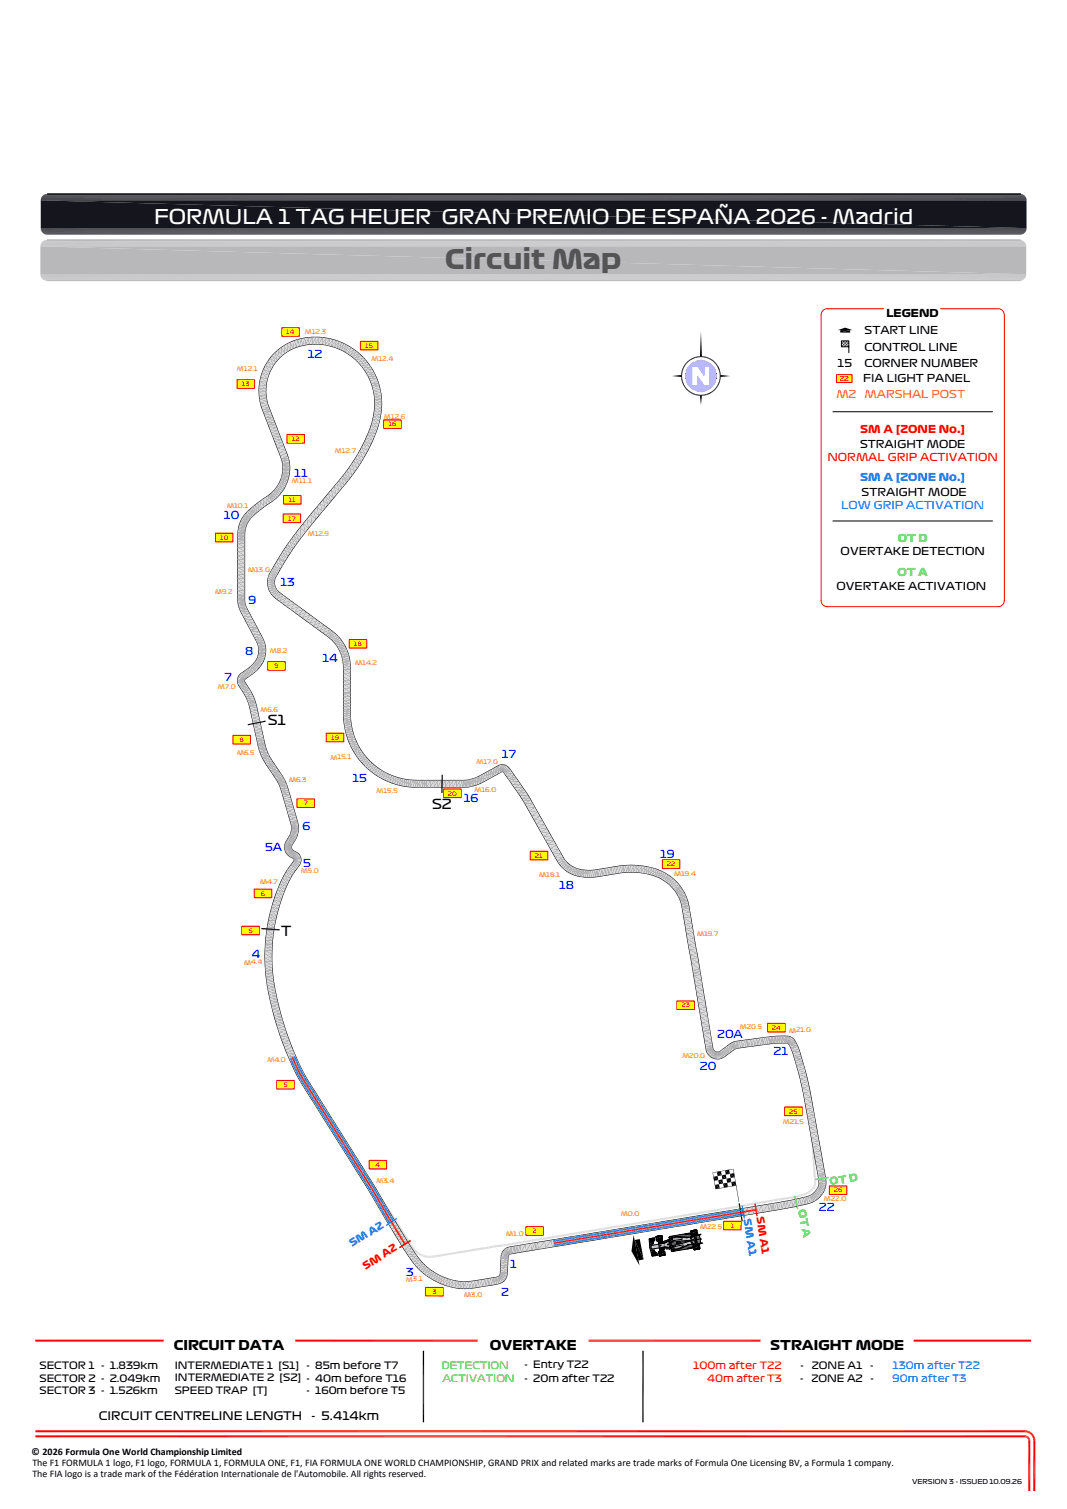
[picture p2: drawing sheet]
<svg xmlns="http://www.w3.org/2000/svg" width="210mm" height="297mm" viewBox="0 0 210 297" stroke-linecap="round" stroke-linejoin="round" font-family="sans-serif">
<defs><g id="words">
<text font-size="5.2" fill="#545454" x="87.6" y="53">Circuit Map</text>
<text font-size="3.9" fill="#fff" x="30.3" y="44.1">FORMULA 1 TAG HEUER GRAN PREMIO DE ESPAÑA 2026 - Madrid</text>
<g font-size="2.7">
<text x="52.7" y="142.6">S1</text>
<text x="85" y="159.2">S2</text>
<text x="55.4" y="184.1">T</text>
</g>
<g font-size="2.6">
<text x="34.2" y="265.8">CIRCUIT DATA</text>
<text x="96.4" y="265.8">OVERTAKE</text>
<text x="151.6" y="265.8">STRAIGHT MODE</text>
</g>
<g font-size="2.3">
<text x="19.4" y="279.5">CIRCUIT CENTRELINE LENGTH</text>
<text x="61.3" y="279.5">- 5.414km</text>
</g>
<g font-size="2.1">
<text x="170.1" y="65.8">START LINE</text>
<text x="174.4" y="62.4">LEGEND</text>
<text x="170.1" y="69">CONTROL LINE</text>
<text x="164.8" y="72.3">15</text>
<text x="169.9" y="75.3">FIA LIGHT PANEL</text>
<text x="170.1" y="72.3">CORNER NUMBER</text>
<text x="169.3" y="88.1">STRAIGHT MODE</text>
<text x="169.6" y="97.6">STRAIGHT MODE</text>
<text x="165.4" y="109.3">OVERTAKE DETECTION</text>
<text x="164.6" y="116.1">OVERTAKE ACTIVATION</text>
</g>
<g font-size="2.1" fill="#00f">
<text x="60.6" y="70.4">12</text>
<text x="57.9" y="94">11</text>
<text x="44.1" y="102.1">10</text>
<text x="48.9" y="118.8">9</text>
<text x="55.2" y="115.3">13</text>
<text x="48.2" y="129">8</text>
<text x="63.4" y="130.4">14</text>
<text x="44.2" y="134.1">7</text>
<text x="98.8" y="149.3">17</text>
<text x="69.3" y="153.8">15</text>
<text x="91.2" y="157.9">16</text>
<text x="52.2" y="167.5">5A</text>
<text x="59.5" y="163.4">6</text>
<text x="59.6" y="170.6">5</text>
<text x="129.9" y="168.9">19</text>
<text x="110" y="175.1">18</text>
<text x="49.6" y="188.6">4</text>
<text x="141.1" y="204.2">20A</text>
<text x="152.2" y="207.8">21</text>
<text x="137.7" y="210.5">20</text>
<text x="161.1" y="238.3">22</text>
<text x="79.9" y="251.2">3</text>
<text x="100.4" y="249.5">1</text>
<text x="98.7" y="255">2</text>
</g>
<g font-size="2.1" fill="#ff7e00">
<text x="164.6" y="78.3">M2</text>
<text x="170.1" y="78.3">MARSHAL POST</text>
</g>
<g font-size="2.1" fill="#f00">
<text x="169.3" y="85.3">SM A [ZONE No.]</text>
<text x="162.8" y="90.8">NORMAL GRIP ACTIVATION</text>
</g>
<g font-size="2.1" fill="#007eff">
<text x="169.3" y="94.7">SM A [ZONE No.]</text>
<text x="165.5" y="100.2">LOW GRIP ACTIVATION</text>
</g>
<g font-size="2.1" fill="#37dd00">
<text x="176.7" y="106.7">OT D</text>
<text x="176.6" y="113.5">OT A</text>
</g>
<g font-size="2" fill="#37dd00">
<text x="163.4" y="233.3" transform="rotate(-9 163.4 233.3)">OT D</text>
<text x="157.1" y="238.2" transform="rotate(79 157.1 238.2)">OT A</text>
<text x="86.9" y="269.5">DETECTION</text>
<text x="87.1" y="272">ACTIVATION</text>
</g>
<g font-size="2" fill="#f00">
<text x="148.8" y="239.6" transform="rotate(81 148.8 239.6)">SM A1</text>
<text x="71.9" y="249.9" transform="rotate(-32 71.9 249.9)">SM A2</text>
<text x="136.4" y="269.5">100m after T22</text>
<text x="139.1" y="272">40m after T3</text>
</g>
<g font-size="2" fill="#007eff">
<text x="69.3" y="245.5" transform="rotate(-32 69.3 245.5)">SM A2</text>
<text x="146.3" y="240" transform="rotate(81 146.3 240)">SM A1</text>
<text x="175.6" y="269.5">130m after T22</text>
<text x="175.7" y="272">90m after T3</text>
</g>
<g font-size="2">
<text x="7.7" y="269.5">SECTOR 1 - 1.839km</text>
<text x="34.4" y="269.4">INTERMEDIATE 1 [S1]</text>
<text x="60.3" y="269.5">- 85m before T7</text>
<text x="103.2" y="269.2">- Entry T22</text>
<text x="157.6" y="269.5">-</text>
<text x="159.8" y="269.5">ZONE A1</text>
<text x="171.2" y="269.5">-</text>
<text x="7.7" y="274.5">SECTOR 3 - 1.526km</text>
<text x="7.7" y="272">SECTOR 2 - 2.049km</text>
<text x="34.4" y="274.4">SPEED TRAP [T]</text>
<text x="34.4" y="271.9">INTERMEDIATE 2 [S2] - 40m before T16</text>
<text x="60.3" y="274.5">- 160m before T5</text>
<text x="103.2" y="272">- 20m after T22</text>
<text x="157.5" y="272">-</text>
<text x="159.7" y="272">ZONE A2</text>
<text x="171.3" y="272">-</text>
<text x="6.2" y="286.3">© 2026 Formula One World Championship Limited</text>
<text x="6.4" y="288.5">The F1 FORMULA 1 logo, F1 logo, FORMULA 1, FORMULA ONE, F1, FIA FORMULA ONE WORLD CHAMPIONSHIP, GRAND PRIX and related marks are trade marks of Formula One Licensing BV, a Formula 1 company.</text>
<text x="6.4" y="290.7">The FIA logo is a trade mark of the Fédération Internationale de l'Automobile. All rights reserved.</text>
</g>
<text font-size="1.3" fill="#f00" x="165.2" y="75">22</text>
<text font-size="1.3" x="179.5" y="292.1">VERSION 3 - ISSUED 10.09.26</text>
<g font-size="1.2" fill="#f00">
<text x="56.3" y="65.8">14</text>
<text x="71.9" y="68.5">15</text>
<text x="47.6" y="76">13</text>
<text x="76.4" y="83.9">16</text>
<text x="57.4" y="86.8">12</text>
<text x="56.8" y="98.8">11</text>
<text x="43.3" y="106.3">10</text>
<text x="56.7" y="102.5">17</text>
<text x="54" y="131.5">9</text>
<text x="69.7" y="127.2">18</text>
<text x="47.1" y="146">8</text>
<text x="65.2" y="145.6">19</text>
<text x="59.8" y="158.5">7</text>
<text x="88.2" y="156.6">20</text>
<text x="105.3" y="168.9">21</text>
<text x="131.2" y="170.5">22</text>
<text x="51.3" y="176.3">6</text>
<text x="48.9" y="183.6">6</text>
<text x="134.1" y="198.3">23</text>
<text x="151.9" y="202.7">24</text>
<text x="55.8" y="214">5</text>
<text x="155.3" y="219.2">25</text>
<text x="73.9" y="229.7">4</text>
<text x="164.1" y="234.7">26</text>
<text x="104.8" y="242.8">2</text>
<text x="143.8" y="241.7">1</text>
<text x="85.1" y="254.7">3</text>
</g>
<g font-size="1.2" fill="#ff7e00">
<text x="60" y="65.7">M12.3</text>
<text x="73.1" y="71">M12.4</text>
<text x="46.6" y="73.1">M12.1</text>
<text x="75.6" y="82.4">M12.6</text>
<text x="65.9" y="89.2">M12.7</text>
<text x="57.4" y="95.1">M11.1</text>
<text x="44.7" y="100">M10.1</text>
<text x="60.6" y="105.5">M12.9</text>
<text x="48.9" y="112.7">M13.0</text>
<text x="42.4" y="117">M9.2</text>
<text x="53.1" y="128.6">M8.2</text>
<text x="69.9" y="131">M14.2</text>
<text x="42.9" y="135.6">M7.0</text>
<text x="51.3" y="140.1">M6.6</text>
<text x="46.7" y="148.7">M6.5</text>
<text x="65.1" y="149.5">M15.1</text>
<text x="56.9" y="153.9">M6.3</text>
<text x="93.4" y="155.9">M16.0</text>
<text x="93.8" y="150.4">M17.0</text>
<text x="74.1" y="156.1">M15.5</text>
<text x="59.2" y="171.8">M5.0</text>
<text x="106.1" y="172.6">M18.1</text>
<text x="132.7" y="172.4">M19.4</text>
<text x="51.2" y="174.1">M4.7</text>
<text x="137.2" y="184.2">M19.7</text>
<text x="48" y="189.9">M4.4</text>
<text x="145.6" y="202.5">M20.5</text>
<text x="155.3" y="203.3">M21.0</text>
<text x="52.6" y="209.1">M4.0</text>
<text x="134.3" y="208.3">M20.0</text>
<text x="154" y="221.3">M21.5</text>
<text x="74.1" y="232.9">M3.4</text>
<text x="122.2" y="239.4">M0.0</text>
<text x="162.1" y="236.4">M22.0</text>
<text x="99.6" y="243.3">M1.0</text>
<text x="137.8" y="242">M22.5</text>
<text x="79.9" y="252.3">M3.1</text>
<text x="91.4" y="255.4">M3.0</text>
</g>
</g></defs>
<g fill="#000">
<path d="M134 74h.2l-.1 .6zM134.1 73.4l.2 .1-.3 .5zM134.1 74.6l.2-.1-.1 .6zM132.2 74l1.9-.2v.4zM134.2 72.9l.2 .1-.3 .4zM134.2 75.1h.2v.5zM134.2 74l.1 .5-.2 .1zM134.3 73.5l-.1 .5h-.2zM134.3 74.5l.1 .6h-.2zM134.4 73l-.1 .5-.2-.1zM134.4 75.1l.2 .5h-.2zM134.4 72.4l.2 .1-.4 .4z"/>
<path d="M134.4 75.6h.2v.5zM134.6 72.5l-.2 .5-.2-.1zM134.6 75.6l.2 .4-.2 .1zM134.6 71.9l.2 .1-.4 .4zM134.6 76.1l.2-.1 .2 .6zM134.4 72.4l.4-.4-.2 .5zM134.8 76l.3 .5-.1 .1zM134.8 74l.1 .5zM134.9 73.5l-.1 .5zM134.9 74v.5zM135 71.5l.1 .1-.5 .3zM135 76.6l.1-.1 .3 .5z"/>
<path d="M135 75l.2 .4zM134.6 71.9l.5-.3-.3 .4zM135.1 76.5l.4 .3-.1 .2zM135.2 72.6l-.2 .4zM135.2 75.4l.2 .4zM135.4 71.1l.1 .1-.5 .3zM135.5 76.8l.3 .5-.4-.3zM135.4 72.2l-.2 .4zM135 71.5l.5-.3-.4 .4zM135.5 76.8l.4 .3-.1 .2zM135.8 76.2l.3 .3zM135.4 71.1l.4-.4 .1 .2z"/>
<path d="M135.9 77.1l.4 .5-.5-.3zM135.4 71.1l.5-.2-.4 .3zM135.9 77.1l.5 .3-.1 .2zM135.8 71.8l.3-.3zM136.1 76.5l.4 .3zM135.8 70.7l.5-.2 .1 .1zM136.4 77.4l.4 .4-.5-.2zM135.8 70.7l.6-.1-.5 .3zM136.4 77.4l.5 .2-.1 .2zM136.1 71.5l.4-.2zM136.3 70.5l.5-.2 .1 .1zM136.9 77.6l.5 .3-.6-.1z"/>
<path d="M136.3 70.5l.6-.1-.5 .2zM136.9 77.6l.5 .1v.2zM137.1 77l.4 .1zM136.8 70.3l.6-.2v.2zM137.4 77.7l.5 .2h-.5zM136.8 70.3h.6l-.5 .1zM137.4 77.7h.5v.2zM137.1 71l.4-.1zM137.1 71h.4zM137.5 77l.4 .1zM137.4 70.1h.5v.2zM137.4 70.1l.5 .2h-.5z"/>
<path d="M137.9 77.7l.6 .2h-.6zM137.9 77.7h.6v.2zM137.5 70.9h.4zM137.9 77.1h.5zM137.8 77.9h.3l-.2 1.8zM138.4 77h.4zM137.9 70.9l.5 .1zM137.9 70.9h.5zM138.5 77.7l.5-.1v.2zM137.9 70.1l.6 .2h-.6zM138.5 77.7l.5 .1-.5 .1zM137.9 70.1h.6v.2z"/>
<path d="M138.4 70.9l.4 .2zM139 77.6l.5-.2 .1 .2zM138.5 70.1l.5 .3-.5-.1zM139 77.6h.6l-.6 .2zM138.5 70.1l.5 .2v.1zM139.3 76.8l.5-.3zM139.3 71.2v.1zM139.5 77.4l.5-.3 .1 .2zM139 70.3l.5 .3-.5-.2zM139.5 77.4l.6-.1-.5 .3zM139 70.3l.6 .2-.1 .1zM139.7 76.5l.4-.3z"/>
<path d="M139.3 71.2l.4 .3zM139.3 71.2l.5 .3zM140 77.1l.4-.3 .1 .2zM139.6 70.5l.4 .4-.5-.3zM140 77.1l.5-.1-.4 .3zM139.6 70.5l.5 .2-.1 .2zM139.7 71.5l.4 .3zM139.8 71.5l.3 .3zM140.4 76.8l.3-.3 .2 .1zM140.1 70.7l.3 .5-.4-.3zM140.7 75.4l-.3 .4zM140.4 76.8l.5-.2-.4 .4z"/>
<path d="M140.1 70.7l.4 .4-.1 .1zM140.8 75l-.1 .4zM140.4 72.2l.3 .4zM140.9 75l-.2 .4zM141.1 76l.1 .1-.5 .4zM140.5 71.1l.2 .5-.3-.4zM140.7 72.6l.1 .4zM140.7 76.5l.5-.4-.3 .5zM140.5 71.1l.4 .4-.2 .1zM140.7 72.6l.2 .4zM141 74v.5zM141.1 74l-.1 .5z"/>
<path d="M141 73.5v.5zM141.3 75.6h.2l-.4 .4zM140.7 71.6l.2-.1 .2 .5zM141 73.5l.1 .5zM141.1 76l.4-.4-.3 .5zM140.9 71.5l.3 .4-.1 .1zM141.5 75.1h.2l-.4 .5zM141.1 72l.1-.1 .1 .6zM141.7 75.1l-.2 .5h-.2zM141.6 74.5l.2 .1-.3 .5zM141.3 72.5l.2-.1v.6zM141.2 71.9l.3 .5-.2 .1z"/>
<path d="M141.6 74h.2l-.2 .5zM141.5 73l.2-.1-.1 .6zM141.6 73.5l.2-.1-.2 .6zM141.8 74.6l-.1 .5h-.2zM141.5 72.4l.2 .5-.2 .1zM141.8 73.8l1.9 .2-1.9 .2zM141.8 74v.6l-.2-.1zM141.7 72.9l.1 .5-.2 .1zM141.8 73.4v.6h-.2zM140.2 230.8l4.1-.7zM140.2 230.8l4.1-.6zM140.2 230.8l.6 3.3z"/>
<path d="M140.3 230.9l.5 3.2zM140.4 231.6l.8-.1 .2 .8zM140.4 231.6l1 .7-.9 .1zM140.7 233.2l.8-.1 .1 .8zM140.7 233.2l.9 .7-.8 .1zM141.1 230.7l.8-.2 .1 .9zM141.1 230.7l.9 .7-.8 .1zM141.4 232.3l.8-.1 .1 .8zM141.4 232.3l.9 .7-.8 .1zM142 231.4l.8-.2 .2 .8zM142 231.4l1 .6-.8 .2zM142.3 233l.8-.2 .2 .8z"/>
<path d="M142.3 233l1 .6-.8 .2zM142.7 230.4l.8-.1 .1 .8zM142.7 230.4l.9 .7-.8 .1zM143 232l.8-.1 .1 .8zM143 232l.9 .7-.8 .1zM144.3 230.1l.5 3.2zM144.3 230.1l.6 3.3zM143.6 231.1l.8-.2 .2 .8zM143.6 231.1l1 .6-.8 .2zM143.9 232.7l.8-.2 .2 .8zM140.9 234l4-.6zM144.8 233.4l.6 3.2z"/>
<path d="M143.9 232.7l1 .6-.8 .2zM140.9 234l4-.6-4.1 .7zM144.9 233.3l.5 3.3zM124.7 243.1l1.2 6-1.6-2.8zM124.9 244.1l1.8 3.8-1 .2zM124.9 244.1l1-.2 .8 4z"/>
</g>
<path d="M134.9 74.5h.1M134.9 73.5h.1M141 74.5h.1M141 73.5h.1" fill="none" stroke="#000" stroke-width=".2"/>
<path d="M137.9 65.2v5" fill="none" stroke="#000" stroke-width=".38"/>
<path d="M136.1 72.1h1.2l1.3 1.8v-1.8h1.1v3.8h-1.1l-1.3-1.8v1.8h-1.2z" fill="none" stroke="#9f7eff" stroke-width=".2"/>
<g fill="#9f7eff">
<path d="M137.8 70.9h.3z"/>
<path d="M137.7 70.9h.5z"/>
<path d="M137.8 70.9h.4z"/>
<path d="M137.5 71h.8z"/>
<path d="M137.7 70.9l.6 .1z"/>
<path d="M137.4 71h1.1z"/>
<path d="M137.5 71h1z"/>
<path d="M137.3 71h1.3z"/>
<path d="M137.4 71h1.2z"/>
<path d="M137.1 71h1.6z"/>
<path d="M137.3 71h1.4z"/>
<path d="M137 71.1h1.9z"/>
<path d="M137.1 71l1.8 .1z"/>
</g>
<path d="M136.9 71.1h2.1" fill="none" stroke="#9f7eff" stroke-width=".2"/>
<path d="M137 71.1h2z" fill="#9f7eff"/>
<g fill="none" stroke="#9f7eff" stroke-width=".2">
<path d="M135.5 72.1h4.9M135.6 72h4.7M135.7 71.9h4.5M135.7 71.8h4.4M135.8 71.7h4.2M136 71.6h3.9M136.1 71.5h3.7M136.2 71.4h3.5M136.3 71.4h3.3M136.4 71.3h3.1M136.5 71.2h2.9M136.6 71.2h2.6"/>
<path d="M136.8 71.1h2.3"/>
</g>
<g fill="#9f7eff">
<path d="M139.7 72.1h.7z"/>
<path d="M135.5 72.1h.6z"/>
<path d="M139.7 72.1l.8 .1h-.8z"/>
<path d="M139.7 72.1l.8 .1z"/>
<path d="M135.5 72.1l.6 .1h-.7z"/>
<path d="M135.5 72.1h.6v.1z"/>
<path d="M139.7 72.2l.8 .1h-.8z"/>
<path d="M139.7 72.2l.8 .1z"/>
<path d="M135.4 72.2l.7 .1h-.8z"/>
<path d="M135.4 72.2h.7v.1z"/>
<path d="M139.7 72.3l.9 .2h-.9z"/>
<path d="M139.7 72.3h.8l.1 .2z"/>
<path d="M135.3 72.3l.8 .2h-.8z"/>
<path d="M135.3 72.3h.8v.2z"/>
<path d="M139.7 72.5l1 .1h-1z"/>
<path d="M139.7 72.5l1 .1z"/>
<path d="M135.3 72.5l.8 .1h-.9z"/>
<path d="M135.3 72.5h.8v.1z"/>
<path d="M139.7 72.6l1 .1h-1z"/>
<path d="M139.7 72.6h1v.1z"/>
<path d="M135.2 72.6l.9 .1h-1z"/>
<path d="M135.2 72.6h.9v.1z"/>
<path d="M139.7 72.7l1.1 .1h-1.1z"/>
<path d="M139.7 72.7h1l.1 .1z"/>
<path d="M135.1 72.7l1 .1h-1z"/>
<path d="M135.1 72.7h1v.1z"/>
<path d="M139.7 72.8l1.1 .2h-1.1z"/>
<path d="M139.7 72.8h1.1v.2z"/>
<path d="M135.1 72.8l1 .2h-1.1z"/>
<path d="M135.1 72.8h1v.2z"/>
<path d="M139.7 73l1.2 .1h-1.2z"/>
<path d="M139.7 73h1.1l.1 .1z"/>
<path d="M135 73l1.1 .1h-1.1z"/>
<path d="M135 73h1.1v.1z"/>
<path d="M139.7 73.1l1.2 .1h-1.2z"/>
<path d="M139.7 73.1h1.2v.1z"/>
<path d="M135 73.1l1.1 .1h-1.1z"/>
<path d="M135 73.1h1.1v.1z"/>
<path d="M139.7 73.2l1.2 .1h-1.2z"/>
<path d="M139.7 73.2h1.2v.1z"/>
<path d="M135 73.2l1.1 .1h-1.2z"/>
<path d="M135 73.2h1.1v.1z"/>
<path d="M139.7 73.3l1.3 .2h-1.3z"/>
<path d="M139.7 73.3h1.2l.1 .2z"/>
<path d="M134.9 73.3l1.2 .2h-1.2z"/>
<path d="M134.9 73.3h1.2v.2z"/>
<path d="M139.7 73.5l1.3 .1h-1.3z"/>
<path d="M139.7 73.5h1.3v.1z"/>
<path d="M134.9 73.5l1.2 .1h-1.2z"/>
<path d="M134.9 73.5h1.2v.1z"/>
<path d="M138.5 73.7l.1 .2z"/>
<path d="M139.7 73.6l1.3 .1h-1.3z"/>
<path d="M139.7 73.6h1.3v.1z"/>
<path d="M137.3 72.1l1.3 1.6z"/>
<path d="M137.3 72.1h1.3v1.6z"/>
<path d="M134.9 73.6l1.2 .1h-1.2z"/>
<path d="M134.9 73.6h1.2v.1z"/>
<path d="M139.7 73.7l1.3 .2h-1.3z"/>
<path d="M139.7 73.7h1.3v.2z"/>
<path d="M134.9 73.7l1.2 .2h-1.2z"/>
<path d="M134.9 73.7h1.2v.2z"/>
<path d="M139.7 73.9l1.3 .1h-1.3z"/>
<path d="M139.7 73.9h1.3v.1z"/>
<path d="M134.9 73.9l1.2 .1h-1.2z"/>
<path d="M134.9 73.9h1.2v.1z"/>
<path d="M139.7 74l1.3 .1h-1.3z"/>
<path d="M139.7 74h1.3v.1z"/>
<path d="M134.9 74l1.2 .1h-1.2z"/>
<path d="M134.9 74h1.2v.1z"/>
<path d="M137.3 74.1l.1 .2z"/>
<path d="M139.7 74.1l1.3 .2h-1.3z"/>
<path d="M139.7 74.1h1.3v.2z"/>
<path d="M134.9 74.1l1.2 .2h-1.2z"/>
<path d="M134.9 74.1h1.2v.2z"/>
<path d="M139.7 74.3l1.3 .1h-1.3z"/>
<path d="M139.7 74.3h1.3v.1z"/>
<path d="M134.9 74.3l1.2 .1h-1.2z"/>
<path d="M134.9 74.3h1.2v.1z"/>
<path d="M139.7 74.4l1.3 .1h-1.3z"/>
<path d="M139.7 74.4h1.3v.1z"/>
<path d="M134.9 74.4l1.2 .1h-1.2z"/>
<path d="M134.9 74.4h1.2v.1z"/>
<path d="M139.7 74.5l1.2 .2h-1.2z"/>
<path d="M139.7 74.5h1.3l-.1 .2z"/>
<path d="M134.9 74.5l1.2 .2h-1.2z"/>
<path d="M134.9 74.5h1.2v.2z"/>
<path d="M139.7 74.7l1.2 .1h-1.2z"/>
<path d="M139.7 74.7h1.2v.1z"/>
<path d="M134.9 74.7l1.2 .1h-1.1z"/>
<path d="M134.9 74.7h1.2v.1z"/>
<path d="M139.7 74.8l1.2 .1h-1.2z"/>
<path d="M139.7 74.8h1.2v.1z"/>
<path d="M135 74.8l1.1 .1h-1.1z"/>
<path d="M135 74.8h1.1v.1z"/>
<path d="M139.7 74.9l1.1 .2h-1.1z"/>
<path d="M139.7 74.9h1.2l-.1 .2z"/>
<path d="M135 74.9l1.1 .2h-1.1z"/>
<path d="M135 74.9h1.1v.2z"/>
<path d="M139.7 75.1l1.1 .1h-1.1z"/>
<path d="M139.7 75.1h1.1v.1z"/>
<path d="M135 75.1l1.1 .1h-1z"/>
<path d="M135 75.1h1.1v.1z"/>
<path d="M139.7 75.2l1 .1h-1z"/>
<path d="M139.7 75.2h1.1l-.1 .1z"/>
<path d="M135.1 75.2l1 .1h-1z"/>
<path d="M135.1 75.2h1v.1z"/>
<path d="M139.7 75.3l1 .1h-1z"/>
<path d="M139.7 75.3h1v.1z"/>
<path d="M135.1 75.3l1 .1h-.9z"/>
<path d="M135.1 75.3h1v.1z"/>
<path d="M139.7 75.4l.9 .2h-.9z"/>
<path d="M139.7 75.4h1l-.1 .2z"/>
<path d="M135.2 75.4l.9 .2h-.8z"/>
<path d="M135.2 75.4h.9v.2z"/>
<path d="M139.7 75.6l.8 .1h-.8z"/>
<path d="M139.7 75.6h.9l-.1 .1z"/>
<path d="M135.3 75.6l.8 .1z"/>
<path d="M135.3 75.6h.8v.1z"/>
<path d="M139.7 75.7l.8 .1h-.8z"/>
<path d="M139.7 75.7h.8v.1z"/>
<path d="M135.3 75.7l.8 .1z"/>
<path d="M135.3 75.7h.8v.1z"/>
<path d="M139.7 75.8l.7 .1h-.7z"/>
<path d="M139.7 75.8h.8l-.1 .1z"/>
<path d="M135.4 75.8l.7 .1z"/>
<path d="M135.4 75.8h.7v.1z"/>
<path d="M139.7 75.9h.7z"/>
<path d="M137.3 74.3l1.3 1.6h-1.3z"/>
<path d="M137.3 74.3l1.3 1.6z"/>
<path d="M135.5 75.9h.6z"/>
</g>
<g fill="none" stroke="#9f7eff" stroke-width=".2">
<path d="M135.5 76h4.9M135.6 76h4.7M135.7 76.1h4.5M135.7 76.2h4.4M135.8 76.3h4.2M136 76.4h3.9M136.1 76.5h3.7M136.2 76.6h3.5M136.3 76.7h3.3M136.4 76.7h3.1M136.5 76.8h2.9M136.6 76.8h2.6"/>
<path d="M136.8 76.9h2.3"/>
</g>
<path d="M136.9 76.9l2 .1z" fill="#9f7eff"/>
<path d="M136.9 76.9h2.1" fill="none" stroke="#9f7eff" stroke-width=".2"/>
<g fill="#9f7eff">
<path d="M137 77h1.7z"/>
<path d="M137 77h1.9z"/>
<path d="M137.1 77h1.5z"/>
<path d="M137.1 77h1.6z"/>
<path d="M137.3 77h1.2z"/>
<path d="M137.3 77h1.3z"/>
<path d="M137.4 77l.9 .1z"/>
<path d="M137.4 77h1.1z"/>
<path d="M137.5 77.1h.7z"/>
<path d="M137.5 77.1h.8z"/>
<path d="M137.8 77.1h.3z"/>
<path d="M137.7 77.1h.4z"/>
<path d="M137.7 77.1h.5z"/>
</g>
<g fill="#636465">
<path d="M128.3 247.1l1-.2-1 .4z"/>
<path d="M128.3 247.3l1-.4 .1 .2z"/>
<path d="M128.4 247.1l.9-.2z"/>
<path d="M128.3 247.1h.1z"/>
<path d="M128.6 247l.7-.1z"/>
<path d="M128.7 247l.6-.1z"/>
<path d="M128.3 247h.2z"/>
<path d="M128.3 247.1l.2-.1z"/>
<path d="M128.6 247l.7-.2z"/>
<path d="M128.6 246.9l.7-.1z"/>
<path d="M132.3 246.3l4.1-.7z"/>
<path d="M132.2 246.3l4.2-.7z"/>
<path d="M132.1 246.3l4.3-.7z"/>
<path d="M128.2 247l.3-.1z"/>
<path d="M128.3 247l.2-.1z"/>
<path d="M132.1 246.3l4.3-.8z"/>
<path d="M128.7 246.8l.6-.1z"/>
<path d="M128.6 246.9l.7-.2z"/>
<path d="M128.2 246.9l.3-.1z"/>
<path d="M128.2 247l.3-.2z"/>
<path d="M128.6 246.8l.7-.1z"/>
<path d="M132.1 246.2l4.3-.7z"/>
<path d="M128.5 246.8l.8-.1z"/>
<path d="M128.2 246.8l1.1-.2z"/>
<path d="M128.2 246.9l1.1-.2z"/>
<path d="M132.1 246.2l4.3-.8z"/>
<path d="M132.1 246.1l4.3-.7z"/>
</g>
<path d="M133.8 245.6h2.6" fill="none" stroke="#636465" stroke-width=".44"/>
<path d="M132.1 246.1l1.7-.3z" fill="#636465"/>
<path d="M133.8 245.6h2.6" fill="none" stroke="#636465" stroke-width=".44"/>
<g fill="#636465">
<path d="M132.1 246.1l1.8-.3z"/>
<path d="M128.2 246.8l1-.2z"/>
<path d="M128.2 246.8l1.1-.2z"/>
</g>
<path d="M133.9 245.6h2.5" fill="none" stroke="#636465" stroke-width=".44"/>
<path d="M130.1 246.4l.5-.1z" fill="#636465"/>
<path d="M133.9 245.6h2.5" fill="none" stroke="#636465" stroke-width=".42"/>
<path d="M132.1 246.1l1.9-.3z" fill="#636465"/>
<path d="M134 245.6h2.4" fill="none" stroke="#636465" stroke-width=".42"/>
<path d="M132.1 246.1l1.9-.4z" fill="#636465"/>
<path d="M134 245.5h2.4" fill="none" stroke="#636465" stroke-width=".4"/>
<g fill="#636465">
<path d="M132.1 246.1l1.9-.4z"/>
<path d="M132.2 246l1.9-.3z"/>
<path d="M132.1 246.1l2-.4z"/>
</g>
<path d="M134.1 245.5h2.3" fill="none" stroke="#636465" stroke-width=".42"/>
<path d="M130.1 246.4l.5-.1z" fill="#636465"/>
<path d="M132.2 245.8h2" fill="none" stroke="#636465" stroke-width=".4"/>
<g fill="#636465">
<path d="M130 246.4l.6-.1z"/>
<path d="M130.1 246.4l.5-.1z"/>
</g>
<path d="M134.2 245.5h2.2M134.3 245.4h2.1" fill="none" stroke="#636465" stroke-width=".4"/>
<path d="M132.2 245.8h2.1M134.4 245.4h2" fill="none" stroke="#636465" stroke-width=".38"/>
<path d="M132.2 245.8h2.1M134.4 245.4h2" fill="none" stroke="#636465" stroke-width=".36"/>
<g fill="#636465">
<path d="M136.8 245.2l.4-.1z"/>
<path d="M134.5 245.6l2-.4z"/>
<path d="M136.7 245.2l.5-.1z"/>
</g>
<path d="M132.2 245.7h2.2" fill="none" stroke="#636465" stroke-width=".4"/>
<g fill="#636465">
<path d="M136.7 245.2l.5-.1z"/>
<path d="M136.7 245.2l.5-.2z"/>
<path d="M134.5 245.5l2-.3z"/>
<path d="M134.6 245.5l1.9-.3z"/>
<path d="M136.6 245.2l.6-.2z"/>
<path d="M134.6 245.5l2-.3z"/>
</g>
<path d="M134.6 245.3h2" fill="none" stroke="#636465" stroke-width=".34"/>
<path d="M137.6 245h.1z" fill="#636465"/>
<path d="M134.6 245.3h2.6" fill="none" stroke="#636465" stroke-width=".44"/>
<path d="M132.2 245.7h2.2" fill="none" stroke="#636465" stroke-width=".38"/>
<g fill="#636465">
<path d="M134.6 245.5l2.6-.5z"/>
<path d="M137.6 245l.1-.1z"/>
<path d="M137.6 245h.1z"/>
</g>
<path d="M132.1 245.7h2.4M134.7 245.2h2.5" fill="none" stroke="#636465" stroke-width=".42"/>
<g fill="#636465">
<path d="M137.5 245l.2-.1z"/>
<path d="M137.6 245l.1-.1z"/>
</g>
<path d="M134.7 245.2h2.4" fill="none" stroke="#636465" stroke-width=".4"/>
<g fill="#636465">
<path d="M137.5 244.9h.2z"/>
<path d="M137.5 245l.2-.1z"/>
</g>
<path d="M134.8 245.2h2.3" fill="none" stroke="#636465" stroke-width=".38"/>
<g fill="#636465">
<path d="M137.4 245l.3-.1z"/>
<path d="M137.5 244.9h.2z"/>
<path d="M130 246.2l.7-.1-.7 .3z"/>
<path d="M130 246.4l.7-.3-.1 .2z"/>
</g>
<path d="M134.8 245.2h2.2" fill="none" stroke="#636465" stroke-width=".36"/>
<path d="M132.1 245.9l2.6-.5z" fill="#636465"/>
<path d="M134.8 245.2h2.2" fill="none" stroke="#636465" stroke-width=".38"/>
<path d="M134.9 245.2h2.1" fill="none" stroke="#636465" stroke-width=".36"/>
<path d="M132.1 245.6h2.6" fill="none" stroke="#636465" stroke-width=".44"/>
<path d="M134.9 245.2h2.1" fill="none" stroke="#636465" stroke-width=".36"/>
<g fill="#636465">
<path d="M132 245.8l2.8-.4z"/>
<path d="M132.1 245.9l2.7-.5z"/>
<path d="M137.4 244.9h.3z"/>
<path d="M137.4 245l.3-.1z"/>
</g>
<path d="M135 245.2h2" fill="none" stroke="#636465" stroke-width=".36"/>
<g fill="#636465">
<path d="M132 245.8l2.9-.5z"/>
<path d="M131.9 245.8l3.1-.5z"/>
<path d="M132 245.8l3-.5z"/>
<path d="M128.1 246.4l.8-.1-.7 .5z"/>
<path d="M128.2 246.8l.7-.5 .3 .3z"/>
<path d="M135 245.3l2.7-.5z"/>
<path d="M135 245.3l2.7-.4z"/>
<path d="M131.6 245.8h.2z"/>
<path d="M135.2 245.2l3-.5z"/>
<path d="M131.8 245.8l3.2-.6z"/>
<path d="M131.9 245.8l3.1-.6z"/>
<path d="M135.3 245.2l2.9-.5z"/>
<path d="M131.6 245.8l3.5-.6z"/>
<path d="M135.3 245.2l1.9-.3z"/>
<path d="M135.3 245.2l1.9-.4z"/>
<path d="M135.3 245.2l1.7-.3z"/>
<path d="M131.5 245.8l3.7-.6z"/>
<path d="M131.6 245.8l3.6-.6z"/>
<path d="M135.4 245.1l1.5-.2z"/>
<path d="M135.4 245.1l1.6-.2z"/>
<path d="M131.4 245.8l3.9-.6z"/>
<path d="M131.5 245.8l3.8-.6z"/>
<path d="M131.4 245.8l.6-.1z"/>
<path d="M132 245.7l3.3-.6z"/>
<path d="M132.1 245.7l3.2-.6z"/>
<path d="M132 245.7h.1z"/>
<path d="M131.3 245.8l.7-.1z"/>
<path d="M131.2 245.8l.8-.1z"/>
<path d="M131.1 245.8l.8-.1z"/>
<path d="M132.1 245.7l3.3-.6z"/>
<path d="M132 245.7l.1-.1z"/>
<path d="M131.9 245.7l.2-.1z"/>
<path d="M131.9 245.6h.2z"/>
<path d="M131.1 245.8l.7-.2z"/>
<path d="M135.4 245.1l1.5-.3z"/>
<path d="M135.6 245l1.3-.2z"/>
<path d="M135.7 245l1.2-.2z"/>
<path d="M132.2 245.6l3.4-.6z"/>
<path d="M131.1 245.7l.6-.1z"/>
<path d="M131.1 245.7l.5-.1z"/>
<path d="M131.1 245.7l.4-.1z"/>
<path d="M131.8 245.6h.2z"/>
<path d="M128.1 246.2l.7-.1-.7 .3z"/>
<path d="M128.1 246.4l.7-.3 .1 .2z"/>
<path d="M131.7 245.6l.3-.1z"/>
<path d="M128 246.2l.8-.2z"/>
<path d="M128.1 246.2l.7-.2z"/>
<path d="M131.1 245.6h.4z"/>
<path d="M128 246.1l.8-.1z"/>
<path d="M131.7 245.5h.3z"/>
<path d="M128 246.1l.7-.1z"/>
<path d="M131.6 245.5h.4z"/>
<path d="M131.6 245.5l.4-.1z"/>
<path d="M131 245.6h.4z"/>
<path d="M131 245.6l.4-.1z"/>
<path d="M128 246.1l.5-.1z"/>
<path d="M128 246.1l.6-.1z"/>
<path d="M131.5 245.5l.5-.1z"/>
<path d="M131.5 245.5l.6-.1z"/>
<path d="M131 245.6l.3-.1z"/>
<path d="M132.1 245.4l4.8-.8-4.7 1z"/>
<path d="M132.2 245.6l4.7-1v.2z"/>
<path d="M131 245.6l.2-.1z"/>
<path d="M131.4 245.5l5.5-.9z"/>
<path d="M131.5 245.5l5.4-.9z"/>
<path d="M131.3 245.5l5.6-1z"/>
<path d="M131.4 245.5l5.5-1z"/>
<path d="M131.2 245.5l5.7-1z"/>
<path d="M131 245.5h.2z"/>
<path d="M129.8 245.7l1.1-.1-1 .6z"/>
<path d="M129.9 246.2l1-.6-.2 .5z"/>
<path d="M130.9 245.4l6-1z"/>
<path d="M131 245.5l5.9-1.1v.1z"/>
<path d="M129.8 245.6l1.1-.2-1.1 .3z"/>
<path d="M129.8 245.7l1.1-.3z"/>
<path d="M129.8 245.6l7.1-1.2z"/>
<path d="M128 245.9h.4l-.4 .2z"/>
<path d="M128 246.1l.4-.2v.1z"/>
<path d="M128.4 245.9l8.5-1.5z"/>
<path d="M128 245.9h.4z"/>
<path d="M128 245.9l8.9-1.5z"/>
<path d="M132.1 245.1l4.8-.8z"/>
<path d="M132.2 245.2l4.7-.8z"/>
<path d="M128 245.9l4.1-.8z"/>
<path d="M128 245.9l4.2-.7z"/>
<path d="M128 245.8l4.1-.7z"/>
<path d="M137.1 244.2l.7-.1-.6 .7z"/>
<path d="M137.8 244.1l.1 .6-.7 .1z"/>
<path d="M127.9 245.8l4.2-.8z"/>
<path d="M132.1 245l5.7-.9z"/>
<path d="M132.1 245.1l5.7-1z"/>
<path d="M127.9 245.7l4.2-.7z"/>
<path d="M132.1 245l5.7-1z"/>
<path d="M132.1 245l5.9-1z"/>
<path d="M132 244.9l6-1z"/>
<path d="M132.1 245l5.9-1.1z"/>
<path d="M127.9 245.6l4.1-.7z"/>
<path d="M127.9 245.6l2.8-.5z"/>
<path d="M130.8 245.1l1.2-.2z"/>
<path d="M130.1 245.2l.6-.1z"/>
<path d="M132 244.9l4.8-.8z"/>
<path d="M137.4 244l.6-.1z"/>
</g>
<path d="M127.9 245.4h2" fill="none" stroke="#636465" stroke-width=".34"/>
<g fill="#636465">
<path d="M129.8 245.3h.1z"/>
<path d="M127.9 245.6l1.9-.3z"/>
<path d="M130.8 245.1l1.2-.2z"/>
<path d="M130.1 245.2l.6-.1z"/>
<path d="M137.4 244l.6-.1z"/>
<path d="M129.8 245.3l.1-.1z"/>
<path d="M132 244.9l4.8-.8z"/>
<path d="M137.5 244l.5-.1z"/>
<path d="M137.5 243.9h.5z"/>
<path d="M130.8 245.1l6-1z"/>
<path d="M137.5 243.9h.4z"/>
<path d="M137.4 243.9h.5z"/>
<path d="M137.4 243.9l.5-.1z"/>
<path d="M130.7 245.1l6.1-1z"/>
<path d="M130.7 245.1l6.1-1.1z"/>
<path d="M130.1 245.2l6.7-1.2z"/>
<path d="M130 245.2l6.8-1.2z"/>
<path d="M136.8 244l1.1-.2z"/>
<path d="M130 245.2l7.9-1.4z"/>
</g>
<path d="M127.9 245.4h2" fill="none" stroke="#636465" stroke-width=".36"/>
<g fill="#636465">
<path d="M127.9 245.4l10-1.7-10 1.9z"/>
<path d="M127.9 245.6l10-1.9v.1z"/>
<path d="M127.9 245.4l9.8-1.7z"/>
<path d="M127.9 245.4l9.9-1.6z"/>
<path d="M127.9 245.2l8.9-1.5-8.9 1.7z"/>
<path d="M127.9 245.4l8.9-1.7v.2z"/>
<path d="M128.2 245.2l8.6-1.5z"/>
<path d="M129.6 244.9l7.2-1.2z"/>
<path d="M130.9 244.5l5.8-1-5.9 1.2z"/>
<path d="M130.8 244.7l5.9-1.2 .1 .2z"/>
<path d="M130.9 244.5l.9-.1z"/>
<path d="M130.9 244.5l1-.1z"/>
<path d="M127.8 245h.4l-.3 .2z"/>
<path d="M127.9 245.2l.3-.2v.2z"/>
<path d="M130.9 244.5l.9-.2z"/>
<path d="M127.8 245l.6-.1z"/>
<path d="M127.8 245l.7-.1z"/>
<path d="M127.8 245l.8-.1z"/>
<path d="M127.8 244.9l.8-.1z"/>
<path d="M127.8 245l.8-.2z"/>
<path d="M132 244.2l4.7-.8-4.7 .9z"/>
<path d="M132 244.3l4.7-.9v.1z"/>
<path d="M135.4 243.6l1.3-.2z"/>
<path d="M132 244.2l3.3-.6z"/>
<path d="M132 244.2l3.4-.6z"/>
<path d="M130.8 244.3l1-.1-.9 .3z"/>
<path d="M130.9 244.5l.9-.3v.1z"/>
<path d="M130.8 244.3l1-.1z"/>
<path d="M130.8 244.3l1-.2z"/>
<path d="M132 244.1l3.1-.5z"/>
<path d="M130.9 244.3l.9-.2z"/>
<path d="M131 244.3l.8-.2z"/>
<path d="M131 244.2l.8-.1z"/>
<path d="M131.9 244.1l3.1-.5z"/>
<path d="M131.1 244.2l.8-.1z"/>
<path d="M131.1 244.2l3.9-.6z"/>
<path d="M136.9 243.2l.7-.1-.6 .7z"/>
<path d="M137.6 243.1l.1 .6-.7 .1z"/>
<path d="M131.1 244.2l3.8-.6z"/>
<path d="M135.1 243.5l1.6-.3-1.2 .4z"/>
<path d="M135.5 243.6l1.2-.4v.2z"/>
<path d="M135 243.5l1.9-.3z"/>
<path d="M135.1 243.5l1.8-.3z"/>
<path d="M135 243.5l2.9-.5z"/>
<path d="M131.2 244.2l3.6-.7z"/>
<path d="M131.2 244.2l3.7-.6z"/>
<path d="M134.9 243.5l3-.5z"/>
<path d="M131.3 244.1l3.5-.6z"/>
<path d="M131.3 244.2l3.5-.7z"/>
<path d="M131.3 244.1h.2z"/>
<path d="M131.5 244.1l3.2-.6z"/>
<path d="M131.5 244.1l3.3-.6z"/>
<path d="M127.8 244.7l.8-.1-.8 .3z"/>
<path d="M127.8 244.9l.8-.3v.2z"/>
<path d="M131.6 244.1l3.1-.6z"/>
<path d="M131.6 244.1l3-.6z"/>
<path d="M131.4 244.1h.1z"/>
<path d="M134.7 243.5l2.7-.5z"/>
<path d="M134.9 243.5l2.5-.5z"/>
<path d="M131.7 244l2.8-.5z"/>
<path d="M131.7 244l2.9-.5z"/>
</g>
<path d="M134.6 243.3h2.1" fill="none" stroke="#636465" stroke-width=".34"/>
<path d="M134.6 243.3h2.1" fill="none" stroke="#636465" stroke-width=".36"/>
<g fill="#636465">
<path d="M131.7 243.9l2.7-.4z"/>
<path d="M131.7 244l2.8-.5z"/>
</g>
<path d="M134.5 243.3h2.2" fill="none" stroke="#636465" stroke-width=".36"/>
<path d="M134.5 243.3h2.2" fill="none" stroke="#636465" stroke-width=".38"/>
<path d="M131.7 243.7h2.7" fill="none" stroke="#636465" stroke-width=".44"/>
<g fill="#636465">
<path d="M129.5 244.3l.8-.1-.7 .7z"/>
<path d="M130.3 244.2l.5 .5-1.2 .2z"/>
</g>
<path d="M134.5 243.3h2.2" fill="none" stroke="#636465" stroke-width=".38"/>
<path d="M134.5 243.3h2.2" fill="none" stroke="#636465" stroke-width=".36"/>
<g fill="#636465">
<path d="M137 243h.4z"/>
<path d="M137.1 243.1l.3-.1z"/>
<path d="M137.1 243h.3z"/>
</g>
<path d="M134.4 243.3h2.4" fill="none" stroke="#636465" stroke-width=".4"/>
<path d="M131.8 243.7h2.5" fill="none" stroke="#636465" stroke-width=".44"/>
<path d="M137.2 243h.2z" fill="#636465"/>
<path d="M134.3 243.2h2.5" fill="none" stroke="#636465" stroke-width=".42"/>
<path d="M137.2 243l.2-.1z" fill="#636465"/>
<path d="M134.2 243.2h2.7" fill="none" stroke="#636465" stroke-width=".44"/>
<path d="M131.8 243.7h2.4" fill="none" stroke="#636465" stroke-width=".42"/>
<g fill="#636465">
<path d="M136.2 243.1l.7-.1z"/>
<path d="M136.3 243.1l.6-.1z"/>
<path d="M134.2 243.4l1.9-.3z"/>
<path d="M134.2 243.4l2-.3z"/>
</g>
<path d="M131.8 243.7h2.2" fill="none" stroke="#636465" stroke-width=".38"/>
<g fill="#636465">
<path d="M136.3 243.1l.6-.1z"/>
<path d="M137.3 242.9h.1z"/>
<path d="M137.2 243l.2-.1z"/>
<path d="M136.4 243.1l.5-.1z"/>
<path d="M134.2 243.4l1.9-.3z"/>
<path d="M136.4 243.1l.4-.1z"/>
<path d="M134.1 243.4l2-.3z"/>
</g>
<path d="M131.8 243.6h2.2" fill="none" stroke="#636465" stroke-width=".38"/>
<path d="M134.1 243.4l2-.3z" fill="#636465"/>
<path d="M131.9 243.6h2" fill="none" stroke="#636465" stroke-width=".34"/>
<path d="M134 243.3h2.1" fill="none" stroke="#636465" stroke-width=".36"/>
<path d="M134.1 243.4l2-.3z" fill="#636465"/>
<path d="M133.9 243.2h2.2" fill="none" stroke="#636465" stroke-width=".38"/>
<g fill="#636465">
<path d="M129.6 244.2l.6-.1-.6 .2z"/>
<path d="M129.6 244.3l.6-.2 .1 .1z"/>
<path d="M131.8 243.8l2-.4z"/>
</g>
<path d="M131.9 243.6h2" fill="none" stroke="#636465" stroke-width=".36"/>
<g fill="#636465">
<path d="M129.6 244.2l.6-.2z"/>
<path d="M129.6 244.2l.6-.1z"/>
</g>
<path d="M133.8 243.2h2.2" fill="none" stroke="#636465" stroke-width=".38"/>
<g fill="#636465">
<path d="M131.8 243.7l1.9-.3z"/>
<path d="M131.8 243.8l2-.4z"/>
</g>
<path d="M133.7 243.2h2.3" fill="none" stroke="#636465" stroke-width=".4"/>
<g fill="#636465">
<path d="M131.7 243.7l1.9-.3z"/>
<path d="M131.8 243.7l1.9-.3z"/>
</g>
<path d="M133.6 243.2h2.4" fill="none" stroke="#636465" stroke-width=".4"/>
<path d="M131.7 243.7l1.9-.3z" fill="#636465"/>
<path d="M133.6 243.2h2.4" fill="none" stroke="#636465" stroke-width=".4"/>
<g fill="#636465">
<path d="M131.7 243.7l1.9-.3z"/>
<path d="M129.7 244.1l.5-.1z"/>
</g>
<path d="M133.5 243.2h2.5" fill="none" stroke="#636465" stroke-width=".42"/>
<g fill="#636465">
<path d="M127.8 244.3l1-.1-1 .5z"/>
<path d="M127.8 244.7l1-.5-.2 .4z"/>
<path d="M131.7 243.7l1.8-.3z"/>
<path d="M131.7 243.7l1.9-.3z"/>
</g>
<path d="M133.5 243.2h2.5" fill="none" stroke="#636465" stroke-width=".42"/>
<path d="M133.4 243.2h2.6" fill="none" stroke="#636465" stroke-width=".44"/>
<g fill="#636465">
<path d="M131.7 243.7l1.7-.3z"/>
<path d="M131.7 243.7l1.8-.3z"/>
</g>
<path d="M133.4 243.2h2.6" fill="none" stroke="#636465" stroke-width=".42"/>
<g fill="#636465">
<path d="M131.7 243.7l1.7-.3z"/>
<path d="M131.7 243.7l4.3-.7z"/>
<path d="M131.7 243.6l4.3-.7z"/>
<path d="M127.8 244.3l1.1-.2z"/>
<path d="M131.6 243.6l4.4-.7z"/>
<path d="M128.1 244.2l.8-.1z"/>
<path d="M127.8 244.2h.3z"/>
<path d="M127.8 244.3l.3-.1z"/>
<path d="M131.6 243.6l4.4-.8z"/>
<path d="M128.2 244.1l.7-.1z"/>
<path d="M128.1 244.2l.8-.2z"/>
<path d="M131.6 243.5l4.4-.7z"/>
<path d="M131.7 243.5l4.2-.7z"/>
<path d="M127.8 244.2l.2-.1z"/>
<path d="M128.1 244.1l.8-.1z"/>
<path d="M127.8 244.1h.2z"/>
<path d="M128.1 244.1l.8-.2z"/>
<path d="M128.1 244l.7-.1z"/>
<path d="M131.8 243.4l4.1-.7z"/>
<path d="M131.8 243.5l4.1-.8z"/>
<path d="M128.1 244l.7-.2z"/>
<path d="M127.8 244h.1z"/>
<path d="M127.9 244l.9-.2z"/>
<path d="M127.8 243.8l1-.2-1 .4z"/>
<path d="M127.8 244l1-.4v.2z"/>
<path d="M128.2 246.8l1.1-.2-1 .7z"/>
<path d="M128.3 247.3l1-.7 .1 .5z"/>
<path d="M128.2 246.8l1-.2z"/>
<path d="M128.2 246.8l1.1-.2z"/>
<path d="M128.1 246.4l.7-.1-.6 .5z"/>
<path d="M128.2 246.8l.6-.5 .4 .3z"/>
<path d="M128 246.2l.8-.1-.7 .3z"/>
<path d="M128.1 246.4l.7-.3v.2z"/>
<path d="M128 246.2l.8-.2z"/>
<path d="M128 246.2l.8-.1z"/>
<path d="M128 246.2l.7-.2z"/>
<path d="M128 246.1l.7-.1z"/>
<path d="M128 246.1l.5-.1z"/>
<path d="M128 246.1l.6-.1z"/>
<path d="M128 245.9h.4l-.4 .2z"/>
<path d="M128 246.1l.4-.2v.1z"/>
<path d="M128 245.9h.4z"/>
<path d="M127.9 245.6l.4-.1-.3 .4z"/>
<path d="M128.3 245.5l.1 .4h-.4z"/>
<path d="M127.8 245h.4l-.3 .6z"/>
<path d="M128.2 245l.1 .5-.4 .1z"/>
<path d="M127.8 245l.6-.1z"/>
<path d="M127.8 245l.7-.1z"/>
<path d="M127.8 245l.8-.1z"/>
<path d="M127.8 244.9l.8-.1z"/>
<path d="M127.8 245l.8-.2z"/>
<path d="M127.8 244.7l.7-.1-.7 .3z"/>
<path d="M127.8 244.9l.7-.3 .1 .2z"/>
<path d="M127.8 244.4l1-.2-1 .5z"/>
<path d="M127.8 244.7l1-.5-.3 .4z"/>
<path d="M127.8 244.4l1.1-.3z"/>
<path d="M127.7 243.8l1.1-.2-1 .7z"/>
<path d="M127.8 244.3l1-.7 .1 .5z"/>
</g>
<path d="M127.7 243.8l1.1-.2 .1 .5-.4 .5 .1 .3-.4 .1 .2 .9v.1h.4v.3l.5 .3 .1 .5-1.1 .2-.4-1.7z" fill="none" stroke="#000" stroke-width=".2"/>
<g fill="#c7c8ca">
<path d="M128.3 245.9l1.5-.3z"/>
<path d="M128.2 245.9l1.6-.3z"/>
<path d="M128.2 245.9l1.5-.3z"/>
<path d="M128.2 245.8l1.5-.2z"/>
<path d="M128.2 245.8l1.5-.3z"/>
<path d="M128.2 245.7l1.5-.2z"/>
<path d="M128.2 245.7l1.5-.3z"/>
<path d="M128.1 245.7l1.6-.3z"/>
<path d="M128.1 245.6l1.6-.2z"/>
<path d="M128.1 245.6l1.6-.3z"/>
<path d="M128 245.5l1.7-.3z"/>
<path d="M128.1 245.4l1.6-.2z"/>
<path d="M128.1 245.4l1.6-.3z"/>
<path d="M128.1 245.4l1.5-.3z"/>
<path d="M128.2 245.3l1.4-.2z"/>
<path d="M128.2 245.3l1.4-.3z"/>
<path d="M128.1 245.3l1.5-.3z"/>
<path d="M128.1 245.2l1.5-.2z"/>
<path d="M128.1 245.2l1.5-.3z"/>
<path d="M128.2 245.2l1.4-.3z"/>
<path d="M133.2 246h.2z"/>
<path d="M133.1 246l.4-.1z"/>
<path d="M133.2 246l.3-.1z"/>
<path d="M133.1 246l.5-.1z"/>
<path d="M133 246l.6-.1z"/>
<path d="M132.9 246l.8-.1z"/>
<path d="M133 246l.7-.1z"/>
<path d="M132.8 246l1-.1z"/>
<path d="M132.9 246l.9-.1z"/>
<path d="M132.7 246l1.1-.2z"/>
<path d="M132.8 246l1-.2z"/>
<path d="M132.7 246l1.3-.2z"/>
<path d="M132.7 245.9l1.4-.2z"/>
<path d="M132.7 246l1.4-.3z"/>
<path d="M132.7 245.9l1.5-.2z"/>
<path d="M132.7 245.9l1.6-.3z"/>
<path d="M137.6 245h.1z"/>
<path d="M132.7 245.8l1.7-.3z"/>
<path d="M132.7 245.9l1.7-.4z"/>
<path d="M137.6 245l.1-.1z"/>
<path d="M137.5 245l.2-.1z"/>
<path d="M137.4 245l.3-.1z"/>
</g>
<path d="M132.7 245.6h2" fill="none" stroke="#c7c8ca" stroke-width=".4"/>
<g fill="#c7c8ca">
<path d="M132.7 245.8l2-.4z"/>
<path d="M137.4 244.9h.3z"/>
<path d="M137.4 245l.3-.1z"/>
<path d="M136.9 245l.8-.1z"/>
<path d="M137 245l.7-.1z"/>
<path d="M136.9 245l.8-.2z"/>
<path d="M132.7 245.7l2.3-.4z"/>
<path d="M136.9 244.9l.8-.1z"/>
<path d="M136.9 244.9l1.3-.2z"/>
<path d="M136.9 244.9l.3-.1z"/>
<path d="M132.6 245.6l2.7-.5z"/>
<path d="M132.7 245.7l2.6-.6z"/>
<path d="M136.7 244.9l.1-.1z"/>
<path d="M136.7 244.8h.1z"/>
<path d="M136.6 244.8h.2z"/>
<path d="M135.9 245l.3-.1z"/>
<path d="M135.7 245l.4-.1z"/>
<path d="M135.6 245l.5-.1z"/>
<path d="M132.6 245.5l3-.5z"/>
<path d="M132.6 245.6l3-.6z"/>
<path d="M132.6 245.5l3.5-.6z"/>
<path d="M132.5 245.5l3.6-.6z"/>
<path d="M136.2 244.8l.3 .2z"/>
<path d="M136.3 244.8l.3 .2z"/>
<path d="M132.5 245.4l3.6-.5z"/>
<path d="M132.5 245.4l3.8-.6z"/>
<path d="M132.4 245.4l3.9-.6z"/>
<path d="M133 245.3l3.3-.5z"/>
<path d="M132.4 245.4l.5-.1z"/>
<path d="M132.4 245.4l.6-.1z"/>
<path d="M133 245.3l3.2-.5z"/>
<path d="M132.4 245.4l.3-.1z"/>
<path d="M133 245.3l3.2-.6z"/>
<path d="M132.4 245.4h.1z"/>
<path d="M132.3 245.4h.1z"/>
<path d="M132.9 245.3l3.3-.6z"/>
<path d="M132.5 245.3l3.6-.6z"/>
<path d="M132.4 245.3l3.7-.6z"/>
<path d="M132.4 245.3l3.7-.7z"/>
<path d="M132.3 245.3l3.8-.7z"/>
<path d="M132 245.3h.1z"/>
<path d="M132.3 245.2l3.7-.6z"/>
<path d="M131.9 245.3h.2z"/>
<path d="M131.7 245.3h.4z"/>
<path d="M132.2 245.2l3.8-.6z"/>
<path d="M131.1 245.4l1-.2z"/>
</g>
<path d="M129.8 245.4h2.3" fill="none" stroke="#c7c8ca" stroke-width=".4"/>
<path d="M132.2 245.2l3.8-.6z" fill="#c7c8ca"/>
<path d="M129.8 245.4h2.3" fill="none" stroke="#c7c8ca" stroke-width=".4"/>
<g fill="#c7c8ca">
<path d="M136.1 244.5l.6-.1-.1 .4z"/>
<path d="M136.7 244.4l.1 .4h-.2z"/>
</g>
<path d="M129.8 245.4h2.2" fill="none" stroke="#c7c8ca" stroke-width=".38"/>
<path d="M132.2 245.2l3.8-.6z" fill="#c7c8ca"/>
<path d="M129.8 245.4h2.2" fill="none" stroke="#c7c8ca" stroke-width=".38"/>
<g fill="#c7c8ca">
<path d="M132.2 245.2l3.8-.7z"/>
<path d="M136.1 244.5l.6-.1z"/>
<path d="M132.2 245.2l3.9-.7z"/>
</g>
<path d="M129.7 245.4h2.3" fill="none" stroke="#c7c8ca" stroke-width=".38"/>
<g fill="#c7c8ca">
<path d="M136.1 244.5l.6-.1z"/>
<path d="M132.2 245.2l3.9-.7z"/>
</g>
<path d="M129.7 245.4h2.3" fill="none" stroke="#c7c8ca" stroke-width=".38"/>
<path d="M132.2 245.2l4.5-.8z" fill="#c7c8ca"/>
<path d="M129.7 245.4h2.2" fill="none" stroke="#c7c8ca" stroke-width=".38"/>
<g fill="#c7c8ca">
<path d="M132.2 245.2l4.5-.8z"/>
<path d="M132.2 245.1l4.5-.7z"/>
</g>
<path d="M129.7 245.4h2.2" fill="none" stroke="#c7c8ca" stroke-width=".38"/>
<g fill="#c7c8ca">
<path d="M132.2 245.1l1.3-.2z"/>
<path d="M132.3 245.1l1.2-.2z"/>
<path d="M133.2 244.9h.3z"/>
<path d="M133.2 245l.3-.1z"/>
<path d="M133.8 244.8l2.9-.5z"/>
<path d="M133.8 244.9l2.9-.5z"/>
<path d="M133.2 244.9h.2z"/>
<path d="M137.1 244.2l.1 .6z"/>
<path d="M136.7 244.3l.4-.1z"/>
<path d="M136.9 244.3l.2-.1z"/>
<path d="M129.7 245.4l2.1-.4-2.1 .6z"/>
<path d="M129.7 245.6l2.1-.6v.2z"/>
</g>
<path d="M129.7 245.2h2.1" fill="none" stroke="#c7c8ca" stroke-width=".38"/>
<path d="M129.7 245.2h2.1" fill="none" stroke="#c7c8ca" stroke-width=".36"/>
<g fill="#c7c8ca">
<path d="M133.8 244.6l3.3-.5-3.3 .7z"/>
<path d="M133.8 244.8l3.3-.7v.1z"/>
<path d="M129.7 245.3l2-.3z"/>
</g>
<path d="M129.7 245.2h2" fill="none" stroke="#c7c8ca" stroke-width=".36"/>
<g fill="#c7c8ca">
<path d="M129.7 245.3l1.9-.3z"/>
<path d="M129.7 245.3l2-.3z"/>
<path d="M129.7 245.3l1.7-.3z"/>
<path d="M129.7 245.3l1-.2z"/>
<path d="M130.7 245.1l.7-.1z"/>
<path d="M130 245.2l.7-.1z"/>
<path d="M133.9 244.6l3.2-.6z"/>
<path d="M133.8 244.6l3.3-.5z"/>
<path d="M130.1 245.2l.6-.1z"/>
<path d="M133.9 244.6l2.9-.5z"/>
<path d="M130.8 245.1l.6-.1z"/>
<path d="M129.7 245.3h.2z"/>
<path d="M129.8 245.3h.1z"/>
<path d="M133.9 244.5l2.9-.4z"/>
<path d="M130 245.2l1.4-.2z"/>
<path d="M133.9 244.5l2.9-.5z"/>
<path d="M136.8 244h.3z"/>
<path d="M129.7 245.3l.2-.1z"/>
<path d="M129.7 245.2l1.7-.2z"/>
<path d="M129.7 245.2l1.7-.3z"/>
<path d="M129.7 245.2l1.9-.3z"/>
<path d="M129.7 245.2l2-.3z"/>
<path d="M133.8 244.5l3.3-.6z"/>
<path d="M133.9 244.5l3.2-.6z"/>
</g>
<path d="M129.7 245h2" fill="none" stroke="#c7c8ca" stroke-width=".36"/>
<path d="M131.8 245h-2.1" fill="none" stroke="#c7c8ca" stroke-width=".38"/>
<g fill="#c7c8ca">
<path d="M133.8 244.4l3.3-.6-3.3 .7z"/>
<path d="M133.8 244.5l3.3-.7v.1z"/>
<path d="M136.7 243.9l.4-.1z"/>
<path d="M133.8 244.4l2.9-.5z"/>
<path d="M136.8 243.9l.3-.1z"/>
<path d="M133.1 244.5l.2-.1z"/>
<path d="M133.8 244.3l2.8-.5z"/>
<path d="M133.1 244.4h.3z"/>
<path d="M133.1 244.5l.3-.1z"/>
<path d="M132.3 244.5l1.1-.1z"/>
<path d="M132.4 244.5l1-.1z"/>
<path d="M129.6 245l2.1-.4-2 .6z"/>
<path d="M129.7 245.2l2-.6 .1 .2z"/>
<path d="M132.2 244.6l1.2-.3z"/>
<path d="M132.3 244.5l1.1-.2z"/>
<path d="M133.7 244.3l2.9-.5z"/>
<path d="M132.1 244.6l4.5-.8z"/>
<path d="M132.2 244.6l4.4-.8z"/>
</g>
<path d="M129.6 244.8h2.2" fill="none" stroke="#c7c8ca" stroke-width=".38"/>
<g fill="#c7c8ca">
<path d="M132.1 244.5l4.5-.7z"/>
<path d="M132.1 244.6l4.5-.8z"/>
<path d="M136 243.9l.6-.1z"/>
<path d="M132.1 244.5l3.9-.6z"/>
</g>
<path d="M129.6 244.8h2.2" fill="none" stroke="#c7c8ca" stroke-width=".38"/>
<g fill="#c7c8ca">
<path d="M132.1 244.5l3.9-.6z"/>
<path d="M136 243.9l.6-.1z"/>
<path d="M132.1 244.5l3.8-.6z"/>
</g>
<path d="M129.6 244.8h2.2" fill="none" stroke="#c7c8ca" stroke-width=".4"/>
<g fill="#c7c8ca">
<path d="M132.1 244.5l3.8-.6z"/>
<path d="M136 243.8h.6z"/>
<path d="M136 243.9l.6-.1z"/>
</g>
<path d="M129.6 244.8h2.2" fill="none" stroke="#c7c8ca" stroke-width=".38"/>
<path d="M132.1 244.5l3.8-.6z" fill="#c7c8ca"/>
<path d="M129.6 244.7h2.3" fill="none" stroke="#c7c8ca" stroke-width=".38"/>
<path d="M129.6 244.7h2.3" fill="none" stroke="#c7c8ca" stroke-width=".38"/>
<path d="M129.6 244.7h2.4" fill="none" stroke="#c7c8ca" stroke-width=".4"/>
<g fill="#c7c8ca">
<path d="M132.1 244.5l3.8-.7z"/>
<path d="M132.1 244.5l3.8-.6z"/>
<path d="M131 244.7l1-.2z"/>
<path d="M132.2 244.4l3.7-.6z"/>
<path d="M131.5 244.6l.5-.1z"/>
<path d="M131.8 244.5h.2z"/>
<path d="M131.9 244.5h.1z"/>
<path d="M131.9 244.5l.1-.1z"/>
<path d="M132.2 244.4l3.8-.7z"/>
<path d="M132.8 244.2l3.2-.5z"/>
<path d="M132.8 244.2l3.2-.6z"/>
<path d="M132.1 244.3h.1z"/>
<path d="M132.2 244.3l.3-.1z"/>
<path d="M132.8 244.2l3.3-.6z"/>
<path d="M132.7 244.2l3.4-.6z"/>
<path d="M132.2 244.2h.5z"/>
<path d="M132.2 244.3l.5-.1z"/>
<path d="M132.2 244.2l3.9-.6z"/>
<path d="M132.3 244.2l3.8-.7z"/>
<path d="M132.2 244.2l3.9-.7z"/>
<path d="M132.3 244.2l3.6-.6z"/>
<path d="M132.3 244.2l3.5-.7z"/>
<path d="M132.4 244.1l3.5-.6z"/>
<path d="M132.3 244.2l3.6-.7z"/>
<path d="M135.4 243.6l.5-.1z"/>
<path d="M132.4 244.1l2.9-.5z"/>
<path d="M132.4 244.1l3-.5z"/>
<path d="M135.5 243.6l.4-.1z"/>
<path d="M135.7 243.5h.2z"/>
<path d="M135.6 243.5h.3z"/>
<path d="M136.4 243.4h.1l-.5 .4z"/>
<path d="M136 243.8l.5-.4 .1 .4z"/>
<path d="M136.4 243.4h.1z"/>
<path d="M136.4 243.4l.1-.1z"/>
<path d="M132.4 244l2.6-.4z"/>
<path d="M136.9 243.2l.1 .6z"/>
<path d="M136.9 243.2l.2 .6z"/>
<path d="M136.7 243.2h.2z"/>
<path d="M136.7 243.2l1.2-.2z"/>
<path d="M136.2 243.3l-.2 .2z"/>
<path d="M136 243.5l.3-.2z"/>
<path d="M132.4 243.9l2.3-.4z"/>
<path d="M137.8 243h.1z"/>
<path d="M136.7 243.2l.7-.1z"/>
<path d="M136.7 243.2l.7-.2z"/>
<path d="M136.7 243.1l.7-.1z"/>
</g>
<path d="M132.3 243.7h2.4" fill="none" stroke="#c7c8ca" stroke-width=".42"/>
<g fill="#c7c8ca">
<path d="M137 243h.4z"/>
<path d="M137 243.1l.4-.1z"/>
<path d="M137.1 243h.3z"/>
<path d="M137.2 243h.2z"/>
<path d="M137.2 243l.2-.1z"/>
<path d="M132.3 243.8l1.7-.3z"/>
</g>
<path d="M132.3 243.7h2.1" fill="none" stroke="#c7c8ca" stroke-width=".36"/>
<g fill="#c7c8ca">
<path d="M137.2 243l.2-.1z"/>
<path d="M132.3 243.7l1.6-.2z"/>
<path d="M132.3 243.8l1.7-.3z"/>
<path d="M132.3 243.7l1.5-.3z"/>
<path d="M132.3 243.6l1.4-.2z"/>
<path d="M132.3 243.6l1.3-.2z"/>
<path d="M132.3 243.6l1.1-.2z"/>
<path d="M132.4 243.5l.9-.1z"/>
<path d="M132.4 243.5l1-.1z"/>
<path d="M132.4 243.5l.8-.1z"/>
<path d="M132.5 243.5l.7-.1z"/>
<path d="M132.5 243.5l.6-.1z"/>
<path d="M132.6 243.5l.5-.1z"/>
<path d="M132.7 243.5l.3-.1z"/>
<path d="M132.7 243.5l.4-.1z"/>
<path d="M132.8 243.4h.1z"/>
<path d="M132.8 243.5l.2-.1z"/>
</g>
<g fill="none" stroke="#000" stroke-width=".2">
<path d="M127.9 244l.2 .2v.8M128 244l.2 .1M128.1 244.1l-.3 .1M128.1 244v.1M128.2 244.4l-.4 .2M128.2 246.6h.3M128.2 246.8l.5 .1M128.2 245h-.4M128.2 244.1l-.4 .2M128.3 246.1l.2 .7M128.3 247h.2M128.3 243.9v1.1"/>
<path d="M128.4 243.8l-.6 .1M128.4 243.7l-.6 .3 .9-.2 .1 .4M128.4 246l-.4 .1M128.5 246.7l.7-.1 .1 .4-1 .1M128.5 246l.3 1M128.5 243.9l-.1 1M128.5 246.8l-.1 .3M128.6 247h.1M128.6 243.9l-.1 1M128.6 246.1l.4 .9M128.7 246.8l-.2 .2M128.7 246l.3 .6"/>
<path d="M128.7 247.1h-.4M128.7 243.7l-.2 .1M128.8 244.2l-.8 .1M128.8 243.6l-.1 .2-.3-.1M128.9 247.1l-.6 .1M129 246.6l.1 .4M129.1 247.1l-.1 .1-.3-.1M129.1 247.1h.3M129.3 247.1h-.2"/>
</g>
<g fill="#c7c8ca">
<path d="M129.8 245.6l.1 .6z"/>
<path d="M129.5 244.3l.1 .6z"/>
<path d="M129.6 244.3v.6z"/>
</g>
<path d="M128 245.5l.2 .3M128.1 245.3v.2M128.1 245.2l1.5-.3 .2 .7-1.6 .3M128.2 245.2h-.1M129.5 244.3l.1 .6z" fill="none" stroke="#000" stroke-width=".2"/>
<g fill="#636465">
<path d="M129.7 244.9h.2z"/>
<path d="M129.7 244.4h.2l-.2 .5z"/>
<path d="M129.9 244.4v.5h-.2z"/>
<path d="M129.7 244.4l.2-.1z"/>
<path d="M129.7 244.3h.2z"/>
<path d="M130.1 244.2h.1l.3 .6z"/>
<path d="M130.2 244.2l.5 .5-.2 .1z"/>
<path d="M130.1 244.2h.1z"/>
<path d="M129.7 244.3l.2-.1z"/>
<path d="M130 244.2h.2z"/>
<path d="M129.7 244.2h.2z"/>
<path d="M129.7 244.2h.3z"/>
<path d="M129.7 244.1l.3-.1z"/>
<path d="M129.7 244.1l.3-.1-.3 .2z"/>
<path d="M129.7 244.2l.3-.2 .2 .2z"/>
</g>
<g fill="#939598">
<path d="M130.2 246.2l.1-.1z"/>
<path d="M130.2 246.1h.1z"/>
<path d="M130.1 245.9h.2l-.1 .2z"/>
<path d="M130.3 245.9v.2h-.1z"/>
<path d="M130.1 245.6h.1l-.1 .3z"/>
<path d="M130.2 245.6l.1 .3h-.2z"/>
<path d="M130.1 245.6h.1z"/>
<path d="M129.9 244.8h.1z"/>
<path d="M129.9 244.5h.1l-.1 .3z"/>
<path d="M130 244.5l.1 .3h-.2z"/>
<path d="M129.9 244.4l.1-.1-.1 .2z"/>
<path d="M130 244.3v.2h-.1z"/>
<path d="M129.9 244.3h.1z"/>
<path d="M129.9 244.4l.1-.1z"/>
</g>
<g fill="#636465">
<path d="M130.9 245.4l-.4 1z"/>
<path d="M130.1 246.4h.3z"/>
<path d="M130 246.3l.5-.1-.4 .2z"/>
<path d="M130.1 246.4l.4-.2-.1 .2z"/>
<path d="M130.3 246.2h.2z"/>
<path d="M130 246.3l.3-.1z"/>
<path d="M130.4 246.2h.1z"/>
<path d="M130.4 246.2l.1-.1z"/>
<path d="M130 246.2h.2z"/>
<path d="M130.4 246.1h.1z"/>
<path d="M130 246.2l.2-.1z"/>
<path d="M130 246.1h.2z"/>
<path d="M129.8 245.6h.2z"/>
<path d="M130.7 245.5h.1l-.4 .6z"/>
<path d="M130.8 245.5l-.4 .6z"/>
<path d="M129.8 245.6h.2v.5z"/>
<path d="M130 245.6l.2 .5h-.2z"/>
</g>
<g fill="#939598">
<path d="M130 244l.7 .7z"/>
<path d="M130.1 244l.7 .7z"/>
</g>
<path d="M130.1 244l.7 .7z" fill="#636465"/>
<path d="M129.9 244.2v.7h-.2v-.8l.5-.1 .6 .7-.3 .1-.4-.6h-.2M130 244.2l.1 .6-.2-.3M130 244l.7 .7M130.1 244l.7 .7" fill="none" stroke="#000" stroke-width=".2"/>
<g fill="#636465">
<path d="M129.5 246.5h.2z"/>
<path d="M129.6 246.5h.1z"/>
<path d="M129.9 246.4h.2z"/>
<path d="M129.5 246.5l.3-.1z"/>
<path d="M129.5 246.5l.4-.1z"/>
<path d="M129.5 246.5l.6-.1z"/>
<path d="M129.6 246.4h.5z"/>
<path d="M129.6 246.4h.4z"/>
<path d="M129.6 246.4l.4-.1z"/>
<path d="M129.7 246.3h.3z"/>
<path d="M129.7 246.3l.3-.1z"/>
<path d="M129.8 246.3l.2-.1z"/>
<path d="M129.4 244.3h.2z"/>
<path d="M129.5 244.3h.1z"/>
<path d="M129.3 244.3h.3z"/>
<path d="M129.3 244.3l.3-.1z"/>
<path d="M129.3 244.2h.3z"/>
<path d="M129.2 244.2h.4z"/>
<path d="M129.2 244.2l.5-.1z"/>
<path d="M129.5 244.1h.2z"/>
<path d="M129.2 244.2h.2z"/>
<path d="M129.2 244.2l.3-.1z"/>
<path d="M129.2 244.2h.1z"/>
</g>
<path d="M129.1 243.5l.1 .6 1.1-.2M129.3 244.2h-.1l.5-.1-.1 .2-.3-.1M129.8 245.6l.1 .6zM130.3 243.3l-.1-.1-1.1 .3 1.2-.2 .1 .5M130.4 243.8l-.1 .2M130.4 243.8l-1.2 .2" fill="none" stroke="#000" stroke-width=".2"/>
<g fill="#000">
<path d="M129.1 243.5l1.2-.2zM129.1 243.5l1.2-.3zM129.1 243.4l1.2-.2zM129.1 243.4l1.1-.2zM129.1 244l1.3-.2zM129.1 243.5l1.2-.2-1.2 .7zM129.1 244l1.2-.7 .1 .5zM129.2 244l1.2-.2zM129.2 244.1l1.2-.2zM129.2 244.1l1.2-.3zM129.2 244.1l1.1-.2zM129.3 244.1l1-.2z"/>
<path d="M129.5 244.1l.8-.2zM129.6 246.7l1.3-.2zM129.6 246.7l1.3-.3zM129.6 246.7l1.2-.3zM129.6 246.6l1.2-.2zM129.7 246.5l1.1-.1zM129.7 246.5l1-.1zM129.7 247.2l1.2-.2zM129.7 247.1l1.2-.2zM129.7 247.2l1.2-.3zM129.6 246.7l1.3-.2-1.2 .6zM129.7 247.1l1.2-.6v.4z"/>
<path d="M129.7 246.5l1-.2zM129.8 247.2l1.1-.2zM129.8 246.5l.9-.2zM129.8 247.2l1.1-.1zM129.9 246.5l.8-.2zM129.9 244l.4-.1zM135.9 242.4l1.3-.2zM135.9 242.5l1.3-.2zM135.9 242.4l1.2-.2zM135.9 242.4l1.2-.3zM135.9 242.3l1.2-.2zM136 242.3l1.1-.2z"/>
<path d="M136 242.3l1-.2zM136 243l1.2-.2zM136 243l1.3-.3zM136 242.9l1.3-.2zM135.9 242.5l1.3-.2-1.2 .6zM136 242.9l1.2-.6 .1 .4zM136.1 243l1.1-.2zM136.1 243.1l1.1-.2zM136.1 243.1l1.1-.3zM136.2 243.1l1-.2zM136.2 243.1l.9-.2zM136.4 245.4l1.3-.2z"/>
<path d="M136.4 245.3l1.2-.2zM136.5 245.3l1.1-.2zM136.5 245.2l1-.2zM136.5 245.9l1.3-.2zM136.4 245.4l1.3-.2-1.2 .7zM136.5 245.9l1.2-.7 .1 .5zM136.5 246l1.3-.3zM136.5 246l1.3-.2zM136.6 245.2l.9-.2zM136.5 246l1.2-.2zM136.6 246l1.1-.2zM136.6 245.2l.8-.2z"/>
<path d="M136.7 246l1-.1zM136.7 246l1-.2zM136.7 246l.9-.1z"/>
</g>
<g fill="#636465">
<path d="M130.1 246.4h.3z"/>
<path d="M130 246.3l.5-.1-.4 .2z"/>
<path d="M130.1 246.4l.4-.2-.1 .2z"/>
<path d="M130.3 246.2h.2z"/>
<path d="M130 246.3l.3-.1z"/>
<path d="M130.4 246.2h.1z"/>
<path d="M130.4 246.2l.1-.1z"/>
<path d="M130 246.2h.2z"/>
<path d="M130.4 246.1h.1z"/>
<path d="M130 246.2l.2-.1z"/>
<path d="M130 246.1h.2z"/>
<path d="M129.8 245.6h.2z"/>
<path d="M130.7 245.5h.1l-.4 .6z"/>
<path d="M130.8 245.5l-.4 .6z"/>
<path d="M129.8 245.6h.2v.5z"/>
<path d="M130 245.6l.2 .5h-.2z"/>
</g>
<g fill="#939598">
<path d="M130.8 245.5l-.4 .9z"/>
<path d="M130.9 245.4l-.5 1z"/>
</g>
<g fill="none" stroke="#000" stroke-width=".2">
<path d="M129.6 246.4h.1M129.9 246.4l-.3 .1M130.1 246.4l-.1-.2-.4 .2M130.1 246.4h-.2M130.1 245.9l.1-.3 .1 .6M130.2 246.1l-.2-.5h-.2l.3 .8M130.2 246.1l.1 .1 .4-.7 .2-.1-.3 1h-.5M130.8 245.4l-.4 1M130.8 246.4l-1.2 .2M130.8 244.3v.4M130.9 246.9v.1M130.9 247l-1.2 .2"/>
<path d="M130.9 246.9l-.2-.6-.9 .2-.2 .2 .2 .5 1.1-.1M131.5 244l-.7 .3M131.7 243.5v.2l.2 .1M131.8 243.5h-.1M131.9 243.8l-.4 .2M132.3 246.3l-.2-.1 .1-.2-.4-.2v.1l-.7-.1-.2-.4-.4 1"/>
</g>
<g fill="#636465">
<path d="M131.8 245.7h.2z"/>
<path d="M132.1 245.7l.1-.1z"/>
<path d="M131.8 245.7h.1z"/>
<path d="M132.1 245.6h.1z"/>
<path d="M131.8 245.6h.1z"/>
<path d="M131.7 245.6h.1z"/>
<path d="M131.6 245.6h.2z"/>
<path d="M131.5 245.7l.3-.1z"/>
<path d="M131.5 245.6h.3z"/>
<path d="M131.5 245.6h.2z"/>
<path d="M131.5 245.6l.2-.1z"/>
<path d="M131.4 245.6l.2-.1z"/>
<path d="M132 245.5l.2-.1-.1 .2z"/>
<path d="M132.2 245.4v.2h-.1z"/>
<path d="M132 245.5l.2-.1z"/>
<path d="M132 245.4h.2z"/>
<path d="M131.3 245.6l.2-.1z"/>
<path d="M131.3 245.5h.2z"/>
<path d="M132 245.4h.1z"/>
<path d="M131.2 245.5h.2z"/>
<path d="M131.2 245.5h.1z"/>
<path d="M131.8 244.4l.2-.1z"/>
<path d="M131.8 244.3h.2z"/>
<path d="M131.8 244.2l.2-.1-.2 .2z"/>
<path d="M132 244.1v.2h-.2z"/>
<path d="M131.8 244.2l.2-.1z"/>
<path d="M131.8 244.1h.2z"/>
<path d="M131.8 244.1h.1z"/>
</g>
<g fill="none" stroke="#000" stroke-width=".2">
<path d="M131.1 245.4l.4 .3h.3M131.2 245.5l.8 .2M131.6 244.2h.1M131.6 244.1l.5-.6-.5 .7M131.6 244.2l-.3 .1-.3 .4M131.7 245.3l.4 .3-.2-.2M131.7 244.1l-.7 .5M131.8 244.3l-.1 .2M131.8 244.2v.1M131.8 244.2l-.2 .3M131.8 244.2l.2-.1v.3h-.2M131.8 244.3h.1"/>
<path d="M131.8 245.7l.8 .5-.8-.5M131.8 245.7h.1M131.9 245.3v.1M132 244.2h.1M132 245.4h.1l.1 .2h-.1M132 244.2l.1 .1 .1-.1M132 245.4v.1M132.3 245.4l-.1 .2M132.3 245.5h.1"/>
</g>
<g fill="#636465">
<path d="M136.1 245.7l.3-.1z"/>
<path d="M132.3 246.3l3.8-.6z"/>
<path d="M136.1 245.6h.3z"/>
<path d="M132.3 246.3l3.8-.7z"/>
<path d="M132.4 246.3l.4-.1z"/>
<path d="M132.4 246.3l3.7-.7z"/>
<path d="M132.8 246.2l3.3-.6z"/>
<path d="M136.1 245.6l.3-.1z"/>
<path d="M132.8 246.1l3.3-.5z"/>
<path d="M136.1 245.5h.3z"/>
<path d="M132.8 246.1l3.3-.6z"/>
<path d="M136.2 245.5h.2z"/>
<path d="M132.8 246.1l3.4-.6z"/>
<path d="M136.2 245.5l.2-.1z"/>
<path d="M133.3 246l2.9-.5z"/>
<path d="M132.8 246.1l.4-.1z"/>
<path d="M132.8 246.1l.5-.1z"/>
<path d="M133.4 246l2.8-.5z"/>
<path d="M132.8 246.1l.3-.1z"/>
</g>
<path d="M133.5 245.7h2.7" fill="none" stroke="#636465" stroke-width=".44"/>
<g fill="#636465">
<path d="M132.8 246h.2z"/>
<path d="M132.8 246.1l.3-.1z"/>
<path d="M133.6 245.9l2.6-.5z"/>
<path d="M136.2 245.4h.2z"/>
<path d="M136.2 245.5l.2-.1z"/>
</g>
<path d="M133.7 245.7h2.5" fill="none" stroke="#636465" stroke-width=".44"/>
<g fill="#636465">
<path d="M132.8 246h.1z"/>
<path d="M132.8 246h.2z"/>
</g>
<path d="M133.7 245.6h2.6" fill="none" stroke="#636465" stroke-width=".44"/>
<g fill="#636465">
<path d="M136.3 245.4h.1z"/>
<path d="M136.2 245.4h.2z"/>
</g>
<path d="M133.8 245.6h2.5" fill="none" stroke="#636465" stroke-width=".42"/>
<path d="M132.8 246h.1z" fill="#636465"/>
<path d="M133.8 245.6h2.5" fill="none" stroke="#636465" stroke-width=".42"/>
<path d="M136.3 245.4h.1z" fill="#636465"/>
<path d="M133.9 245.6h2.4" fill="none" stroke="#636465" stroke-width=".4"/>
<path d="M136.3 245.4h.1z" fill="#636465"/>
<path d="M133.9 245.6h2.4" fill="none" stroke="#636465" stroke-width=".44"/>
<path d="M134 245.6h2.3" fill="none" stroke="#636465" stroke-width=".4"/>
<g fill="#636465">
<path d="M136.3 245.4l.1-.1z"/>
<path d="M136.3 245.3h.1z"/>
</g>
<path d="M134 245.6h2.3" fill="none" stroke="#636465" stroke-width=".42"/>
<g fill="#636465">
<path d="M136.2 245.3h.2z"/>
<path d="M136.3 245.3h.1z"/>
</g>
<path d="M134.3 245.4h2.1M136.4 245.5h-2.3" fill="none" stroke="#636465" stroke-width=".4"/>
<path d="M134.5 245.4h2M136.4 245.4h-2" fill="none" stroke="#636465" stroke-width=".36"/>
<g fill="#636465">
<path d="M134.5 245.5l1.9-.4z"/>
<path d="M134.5 245.5l2-.3z"/>
<path d="M134.9 245.4l1.5-.4z"/>
<path d="M134.9 245.4l1.5-.3z"/>
<path d="M135.1 245.3l1.2-.3z"/>
<path d="M135.1 245.3l1.3-.3z"/>
<path d="M136 244.9h.2z"/>
<path d="M135.3 245.2l.9-.3z"/>
<path d="M135.3 245.2l.9-.3 .1 .1z"/>
<path d="M135.7 245h.2z"/>
<path d="M135.7 245l.3-.1z"/>
<path d="M135.4 243.6l.2-.1z"/>
<path d="M135.8 243.5h.1z"/>
<path d="M135.4 243.6l.4-.1z"/>
<path d="M135 243.5l1.1-.2-.7 .3z"/>
<path d="M135.4 243.6l.7-.3z"/>
<path d="M134.8 243.5l1.3-.2z"/>
<path d="M135 243.5l1.1-.2z"/>
<path d="M134.5 243.5l1.6-.3z"/>
<path d="M134.8 243.5l1.3-.3z"/>
<path d="M134.2 243.4l1.9-.3-1.6 .4z"/>
<path d="M134.1 243.4l2-.3z"/>
<path d="M134.2 243.4l1.9-.3z"/>
</g>
<path d="M134 243.3h2" fill="none" stroke="#636465" stroke-width=".34"/>
<path d="M134.1 243.4l2-.3z" fill="#636465"/>
<path d="M133.8 243.2h2.2" fill="none" stroke="#636465" stroke-width=".38"/>
<g fill="#636465">
<path d="M135.9 243h.1z"/>
<path d="M135.9 243.1l.1-.1z"/>
</g>
<path d="M133.7 243.2h2.2" fill="none" stroke="#636465" stroke-width=".38"/>
<path d="M135.9 243h.1z" fill="#636465"/>
<path d="M133.6 243.2h2.3" fill="none" stroke="#636465" stroke-width=".4"/>
<path d="M135.9 243h.1z" fill="#636465"/>
<path d="M133.6 243.2h2.3" fill="none" stroke="#636465" stroke-width=".38"/>
<path d="M135.9 243h.1z" fill="#636465"/>
<path d="M133.5 243.2h2.4" fill="none" stroke="#636465" stroke-width=".4"/>
<path d="M135.8 243h.2z" fill="#636465"/>
<path d="M133.4 243.2h2.5" fill="none" stroke="#636465" stroke-width=".42"/>
<path d="M135.8 243h.2z" fill="#636465"/>
<path d="M133.3 243.2h2.5" fill="none" stroke="#636465" stroke-width=".42"/>
<g fill="#636465">
<path d="M132.3 243.6l.1-.1z"/>
<path d="M135.8 243l.2-.1z"/>
</g>
<path d="M133.2 243.2h2.6" fill="none" stroke="#636465" stroke-width=".44"/>
<g fill="#636465">
<path d="M132.3 243.5h.2z"/>
<path d="M132.3 243.6l.2-.1z"/>
<path d="M133.1 243.4l2.7-.5z"/>
<path d="M133.2 243.4l2.6-.5z"/>
<path d="M135.8 242.9h.2z"/>
<path d="M135.8 243l.2-.1z"/>
<path d="M132.3 243.5h.4z"/>
<path d="M133 243.4l2.8-.5z"/>
<path d="M132.3 243.5l.5-.1z"/>
<path d="M132.9 243.4l2.9-.5z"/>
<path d="M132.3 243.5l.6-.1z"/>
<path d="M132.3 243.5l3.5-.6z"/>
<path d="M135.7 242.9h.3z"/>
<path d="M132.3 243.5l3.4-.6z"/>
<path d="M135.7 242.9h.2z"/>
<path d="M135.7 242.9l.2-.1z"/>
<path d="M135.6 242.9l.3-.1z"/>
<path d="M132.3 243.4l3.3-.5z"/>
<path d="M135.6 242.8h.3z"/>
<path d="M132.3 243.4l3.3-.6z"/>
<path d="M132 243.5l.3-.1z"/>
<path d="M132.1 243.4h.2z"/>
<path d="M131.9 243.5l3.7-.7z"/>
<path d="M132 243.5l3.6-.7z"/>
<path d="M131.8 243.5l3.8-.7z"/>
<path d="M135.6 242.8l.3-.1z"/>
<path d="M131.8 243.4l3.8-.6z"/>
</g>
<path d="M132.4 245.4l.2 .1 .2 .7h-.3M136.5 245.2l-.1 .5-4.1 .6 .3-.2-.2-.7M136.8 245.2h-.3" fill="none" stroke="#000" stroke-width=".2"/>
<g fill="#939598">
<path d="M134 245.8l.1-.1z"/>
<path d="M134.1 245.7l.2-.1z"/>
<path d="M134.2 245.7l.2-.1z"/>
<path d="M134.3 245.6h.1z"/>
<path d="M134.3 245.6l.3-.1z"/>
<path d="M134.4 245.5l.5-.1z"/>
<path d="M134.7 245.4h.2z"/>
<path d="M134.7 245.4l.5-.2z"/>
<path d="M135 245.3l.3-.1z"/>
<path d="M135.1 245.2l.3-.1z"/>
<path d="M135.6 245h.1z"/>
<path d="M135.3 245.1l.4-.1z"/>
<path d="M135.3 243.6h.2z"/>
<path d="M135 243.6h.3z"/>
<path d="M135.2 243.5l.3 .1z"/>
<path d="M134.8 243.5l.2 .1z"/>
<path d="M135 243.5h.2z"/>
<path d="M134.7 243.5h.2z"/>
<path d="M134.9 243.5h.1z"/>
<path d="M134.4 243.5h.3z"/>
<path d="M134.6 243.5h.3z"/>
<path d="M134.3 243.5h.2z"/>
<path d="M134.4 243.5h.2z"/>
<path d="M134 243.5h.3z"/>
<path d="M133.9 243.5l.2-.1z"/>
<path d="M134.1 243.4l.2 .1z"/>
<path d="M133.8 243.4l.1 .1z"/>
<path d="M133.9 243.4h.2z"/>
<path d="M133.6 243.4h.1z"/>
<path d="M133.7 243.4h.1z"/>
<path d="M133.7 243.4h.2z"/>
</g>
<path d="M132.1 243.5h.1M132.1 243.5l.1 .8 .2-.2M132.3 243.6l1.1-.2 1 .2M132.4 243.7l.9-.2 1 .2M134.3 243.9l-2.1 .3M134.4 245l-2 .4M134.5 245.2l-.8 .5-1 .2M134.7 245.3l-.9 .5-1.1 .2M136.4 243.1h-.4l-.1-.4-4.1 .7h.5l.1 .7" fill="none" stroke="#000" stroke-width=".2"/>
<g fill="#939598">
<path d="M132.9 245.3h.1z"/>
<path d="M132.8 245.3h.2z"/>
<path d="M132.7 245.3h.3z"/>
<path d="M132.6 245.3h.4z"/>
<path d="M132.6 245.4l.4-.1z"/>
<path d="M132.5 245.4l.5-.1z"/>
<path d="M132.4 245.4l.6-.1z"/>
<path d="M132.4 245.4l.5-.1z"/>
<path d="M132.3 245.4l.6-.1z"/>
<path d="M132.3 245.3h.4z"/>
<path d="M132.2 245.3h.3z"/>
<path d="M132.2 245.3h.2z"/>
<path d="M132.1 245.3h.2z"/>
<path d="M132.1 245.3l.2-.1z"/>
<path d="M132.1 245.3l.1-.1z"/>
<path d="M132.1 245.2h.1z"/>
<path d="M132 245.2h.2z"/>
<path d="M132 245.1h.1z"/>
<path d="M131.9 245.1h.2z"/>
<path d="M131.9 245.1l.2-.1z"/>
<path d="M131.8 245h.3z"/>
<path d="M131.8 245h.2z"/>
<path d="M131.7 245h.3z"/>
<path d="M131.7 245l.3-.1z"/>
<path d="M131.6 245l.4-.1z"/>
<path d="M131.4 245l.6-.1z"/>
<path d="M131.4 245l.6-.2z"/>
<path d="M131.4 244.9l.6-.1z"/>
<path d="M131.6 244.9l.4-.1z"/>
<path d="M131.7 244.9l.3-.1z"/>
<path d="M131.7 244.8h.3z"/>
<path d="M131.8 244.8h.2z"/>
<path d="M131.8 244.8l.2-.1z"/>
<path d="M131.8 244.7h.2z"/>
<path d="M131.9 244.7h.1z"/>
<path d="M131.9 244.7l.1-.1z"/>
<path d="M131.9 244.6h.1z"/>
<path d="M131.9 244.6h.2z"/>
<path d="M131.9 244.6l.2-.1z"/>
<path d="M131.9 244.5h.2z"/>
<path d="M132 244.5h.1z"/>
<path d="M132 244.5l.2-.1z"/>
<path d="M132 244.4h.2z"/>
<path d="M132.1 244.4l.3-.1z"/>
<path d="M132 244.4l.4-.1z"/>
<path d="M132.1 244.3h.5z"/>
<path d="M132.1 244.4l.5-.1z"/>
<path d="M132.1 244.3l.6-.1z"/>
<path d="M132.1 244.3l.7-.1z"/>
<path d="M132.2 244.3l.6-.1z"/>
<path d="M132.3 244.3l.5-.1z"/>
<path d="M132.4 244.2h.4z"/>
<path d="M132.5 244.2h.3z"/>
<path d="M132.6 244.2h.2z"/>
</g>
<path d="M131.4 245h.2M131.6 245l.4 .2M131.8 245v.2M131.8 245.2l.6 .2 .6-.1M131.9 244.6l-.5 .3M132 244.5l-.2 .3M132 244.9l.3 .3 .6 .1M132.1 244.5l1-.1 .1 .6-.8 .1a.32 .32 0 0 1-.3-.2 .32 .32 0 0 1 0-.3M132.2 244.3l-.3 .3M132.2 244.3l.6-.1-.6 .2-.2 .5" fill="none" stroke="#000" stroke-width=".2"/>
<g fill="#636465">
<path d="M133.2 244.9l.3-.1z"/>
<path d="M133.2 244.8h.3z"/>
<path d="M133.1 244.7l.3-.1-.2 .2z"/>
<path d="M133.2 244.8l.2-.2 .1 .2z"/>
<path d="M133.1 244.5h.3l-.3 .2z"/>
<path d="M133.1 244.7l.3-.2v.1z"/>
<path d="M133.1 244.5h.3z"/>
<path d="M133.1 244.5l.3-.1z"/>
</g>
<g fill="#939598">
<path d="M133.5 244.9h.3z"/>
<path d="M133.5 244.9l.3-.1z"/>
<path d="M133.5 244.8l.3-.1z"/>
<path d="M133.5 244.9l.3-.2z"/>
<path d="M133.4 244.7l.4-.1z"/>
<path d="M133.5 244.8l.3-.2z"/>
<path d="M133.8 244.5l.1 .1z"/>
<path d="M133.4 244.6h.4z"/>
<path d="M133.4 244.6l.4-.1z"/>
<path d="M133.4 244.5l.4-.1-.4 .2z"/>
<path d="M133.4 244.6l.4-.2v.1z"/>
<path d="M133.4 244.4l.4-.1z"/>
<path d="M133.4 244.5l.4-.2z"/>
<path d="M133.4 244.4l.3-.1z"/>
<path d="M133.4 244.3h.3z"/>
</g>
<g fill="none" stroke="#000" stroke-width=".2">
<path d="M129.8 245.3l.3-.1zM130 244.2l.5 .6h-.4zM130.2 245.6l.5-.1-.4 .7zM130.8 245.1h.1M133.3 244.4l.1 .5h-.2v-.4M133.3 244.4l-.1 .1M133.4 243.4l2.1 .2M133.4 244.9h.1M133.8 244.3v.5M133.8 244.4l-.4 .1M133.8 244.5v.1M133.8 244.7l-.3 .1"/>
<path d="M134 243.5l1.4 .1M134.8 242.9l.2 .1M135 242.9l.1 .1M135.1 242.8l.2 .2M135.2 242.8l.2 .2M135.3 242.8l.2 .2M135.4 245.6l-.1 .3M135.4 242.8l.2 .1M135.6 245.6l-.2 .2M135.6 242.8l.4 .2M135.6 245l-1.2 .5M135.7 245.6l-.1 .2"/>
<path d="M135.7 245l-1.9 .8M135.8 245.6l-.1 .2M135.8 244.2l-2.4 .2M135.8 244.3l-2.3 .6-.1-.5M135.9 243.5l-.9 .2M135.9 245.6l-.1 .2M136 245.5l-.1 .2M136.1 244.9l.5 .1 .1 .2h-.2zM136.2 244.9l-.9 .1M136.4 245.3l-.3 .4M136.4 243.1l-.1 .2-.4 .3 .2-.5M136.4 243.1h-.3"/>
<path d="M136.6 244.1l-2.7 .5M136.7 243.2h.2l.1 .6-.2 .1zM136.7 243.1l.1 .8h-.1l-.2-.6-.5 .5h-.1M136.7 244.9l-.6-.4-.1 .1 .7 .6 .4-.2M136.7 244.9v-.6h.2v.7M136.8 244l.6-.1zM136.8 243h.1M136.8 243l-.4 .1-.5 .7M136.8 243l-.1 .1M136.9 244.3l.2-.1 .1 .6-.3 .1zM136.9 243.2l.2 .8M137 245h.1"/>
<path d="M137 245h.6M137 243l-.3 .1M137.1 243.9l-1.3 .2M137.1 242.9l-.9 .2M137.1 244l.1 .8M137.1 244.2l-1.2 .2M137.2 242.2l-1.3 .2M137.2 242.7l-.1 .2M137.2 242.8l-1.2 .2M137.3 242.7l-.2-.6-1.1 .2-.1 .1 .1 .5 .2 .2M137.4 245l-.9 .2-.1 .2 .1 .5M137.5 245.1l.1 .1"/>
<path d="M137.6 245.1l-1.2 .2M137.7 245.2l.1 .5-.2 .2M137.7 243.8l.2-.1 .1 .3-.2 .1M137.8 245.7l-1.3 .2 .2 .1 .9-.1M137.9 243l-1 .2 .7-.1 .3 1.6-.7 .2 1-.2M137.9 243h.1M137.9 243l-.5 .1-.1-.2-.3 .1M138.2 244.8h-.5l-.1 .2"/>
</g>
<path d="M130 244.2h.1zM130 244.8l.5-.1zM130.1 244.8h.4zM130 244.3l.1 .5zM130.1 244.2l.4 .5-.4 .1zM130.2 245.6l.5-.1zM130.2 245.6l.4-.1-.3 .6zM130.6 245.5l-.3 .6z" fill="#000"/>
<g fill="#dbdbdb">
<path d="M157.2 209.6l.4-.2 .1 .3z"/>
<path d="M157.2 209.6l.5 .1-.4 .1z"/>
<path d="M157.3 209.8l.4-.1 .2 .8z"/>
<path d="M157.3 209.8l.6 .7-.4 .1z"/>
<path d="M157.5 210.6l.4-.1 .2 .8z"/>
<path d="M157.5 210.6l.6 .7-.4 .1z"/>
<path d="M157.7 211.4l.4-.1 .2 .9z"/>
<path d="M157.7 211.4l.6 .8h-.4z"/>
<path d="M157.9 212.2h.4l.2 .8z"/>
<path d="M157.9 212.2l.6 .8-.4 .1z"/>
<path d="M158.1 213.1l.4-.1 .2 1z"/>
<path d="M158.1 213.1l.6 .9h-.4z"/>
<path d="M158.3 214h.4l.2 1z"/>
<path d="M158.3 214l.6 1-.4 .1z"/>
<path d="M158.5 215.1l.4-.1 .1 1.1z"/>
<path d="M158.5 215.1l.5 1h-.4z"/>
<path d="M158.6 216.1h.4l.1 1z"/>
<path d="M158.6 216.1l.5 1h-.4z"/>
<path d="M158.7 217.1h.4l.2 1.1z"/>
<path d="M158.7 217.1l.6 1.1-.4 .1z"/>
<path d="M158.9 218.3l.4-.1 .1 .9z"/>
<path d="M158.9 218.3l.5 .8h-.4z"/>
<path d="M159 219.1h.4l.1 .6z"/>
<path d="M159 219.1l.5 .6h-.4z"/>
<path d="M159.1 219.7h.4v.1z"/>
<path d="M159.1 219.7l.4 .1-.4 .1z"/>
<path d="M159.1 219.9l.4-.1v.2z"/>
<path d="M159.1 219.9l.4 .1h-.4z"/>
<path d="M159.1 220h.4l.1 .2z"/>
<path d="M159.1 220l.5 .2-.4 .1z"/>
<path d="M159.2 220.3l.4-.1v.2z"/>
<path d="M159.2 220.3l.4 .1-.4 .1z"/>
<path d="M159.2 220.5l.4-.1v.3z"/>
<path d="M159.2 220.5l.4 .2h-.4z"/>
<path d="M159.2 220.7h.4l.1 .2z"/>
<path d="M159.2 220.7l.5 .2-.4 .1z"/>
<path d="M159.3 221l.4-.1v.2z"/>
<path d="M159.3 221l.4 .1-.4 .1z"/>
<path d="M159.3 221.2l.4-.1 .1 .3z"/>
<path d="M159.3 221.2l.5 .2-.4 .1z"/>
<path d="M159.4 221.5l.4-.1v.3z"/>
<path d="M159.4 221.5l.4 .2h-.4z"/>
<path d="M159.4 221.7h.4l.1 .2z"/>
<path d="M159.4 221.7l.5 .2-.4 .1z"/>
<path d="M159.5 222l.4-.1v.2z"/>
<path d="M159.5 222l.4 .1-.4 .1z"/>
<path d="M159.5 222.2l.4-.1 .1 .3z"/>
<path d="M159.5 222.2l.5 .2-.5 .1z"/>
<path d="M159.5 222.5l.5-.1v.3z"/>
<path d="M159.5 222.5l.5 .2h-.4z"/>
<path d="M159.6 222.7h.4v.4z"/>
<path d="M159.6 222.7l.4 .4h-.4z"/>
<path d="M159.6 223.1h.4v.3z"/>
<path d="M159.6 223.1l.4 .3h-.4z"/>
<path d="M159.6 223.4h.4v.4z"/>
<path d="M159.6 223.4l.4 .4h-.4z"/>
<path d="M159.6 223.8h.4l.1 .4z"/>
<path d="M159.6 223.8l.5 .4h-.4z"/>
<path d="M159.7 224.2h.4v.4z"/>
<path d="M159.7 224.2l.4 .4-.4 .1z"/>
<path d="M159.7 224.7l.4-.1v.5z"/>
<path d="M159.7 224.7l.4 .4h-.4z"/>
<path d="M159.7 225.1h.4v.5z"/>
<path d="M159.7 225.1l.4 .5h-.4z"/>
<path d="M159.7 225.6h.4l.1 .5z"/>
<path d="M159.7 225.6l.5 .5-.4 .1z"/>
<path d="M159.8 226.2l.4-.1v.7z"/>
<path d="M159.8 226.2l.4 .6h-.4z"/>
<path d="M159.8 226.8h.4l.1 .3z"/>
<path d="M159.8 226.8l.5 .3h-.5z"/>
<path d="M159.8 227.1h.5v.6z"/>
<path d="M159.8 227.1l.5 .6-.4 .1z"/>
<path d="M159.9 227.8l.4-.1v.6z"/>
<path d="M159.9 227.8l.4 .5-.4 .1z"/>
<path d="M159.9 228.4l.4-.1 .1 .6z"/>
<path d="M159.9 228.4l.5 .5-.4 .1z"/>
<path d="M160 229l.4-.1v.7z"/>
<path d="M160 229l.4 .6-.4 .1z"/>
<path d="M160 229.7l.4-.1 .1 .7z"/>
<path d="M160 229.7l.5 .6-.4 .1z"/>
<path d="M160.1 230.4l.4-.1v.6z"/>
<path d="M160.1 230.4l.4 .5h-.4z"/>
<path d="M160.1 230.9h.4v.5z"/>
<path d="M160.1 230.9l.4 .5h-.4z"/>
<path d="M160.1 231.4h.4l.1 .4z"/>
<path d="M160.1 231.4l.5 .4-.4 .1z"/>
<path d="M160.2 231.9l.4-.1v.4z"/>
<path d="M160.2 231.9l.4 .3-.4 .1z"/>
<path d="M160.2 232.3l.4-.1v.3z"/>
<path d="M160.2 232.3l.4 .2h-.4z"/>
<path d="M160.2 232.5h.4v.1z"/>
<path d="M160.2 232.5l.4 .1h-.4z"/>
<path d="M160.2 232.6h.4v.1z"/>
<path d="M160.2 232.6l.4 .1h-.4z"/>
<path d="M160.2 232.7h.4v.2z"/>
<path d="M160.2 232.7l.4 .2h-.4z"/>
<path d="M160.2 232.9h.4v.2z"/>
<path d="M160.2 232.9l.4 .2-.4-.1z"/>
<path d="M160.2 233l.4 .1v.2z"/>
<path d="M160.2 233l.4 .3-.4-.1z"/>
<path d="M160.2 233.2l.4 .1-.1 .2z"/>
<path d="M160.2 233.2l.3 .3-.4-.2z"/>
<path d="M160.1 233.3l.4 .2-.1 .2z"/>
<path d="M160.1 233.3l.3 .4-.4-.2z"/>
<path d="M160 233.5l.4 .2-.1 .2z"/>
<path d="M160 233.5l.3 .4-.4-.2z"/>
<path d="M159.9 233.7l.4 .2-.1 .2z"/>
<path d="M159.9 233.7l.3 .4-.3-.3z"/>
<path d="M159.9 233.8l.3 .3-.2 .2z"/>
<path d="M159.9 233.8l.1 .5-.3-.3z"/>
<path d="M159.7 234l.3 .3-.1 .1z"/>
<path d="M159.7 234l.2 .4-.3-.3z"/>
<path d="M159.6 234.1l.3 .3-.2 .1z"/>
<path d="M159.5 234.2l.1-.1 .1 .4z"/>
<path d="M159.5 234.2l.2 .3-.1 .2z"/>
<path d="M159.3 234.3l.2-.1 .1 .5z"/>
<path d="M159.3 234.3l.3 .4-.2 .1z"/>
<path d="M159.2 234.5l.1-.2 .1 .5z"/>
<path d="M159.2 234.5l.2 .3-.2 .1z"/>
<path d="M159 234.6l.2-.1v.4z"/>
<path d="M159 234.6l.2 .3-.2 .1z"/>
<path d="M158.8 234.7l.2-.1v.4z"/>
<path d="M158.8 234.7l.2 .3-.3 .2z"/>
<path d="M158.6 234.8l.2-.1-.1 .5z"/>
<path d="M158.6 234.8l.1 .4h-.2z"/>
<path d="M158.3 234.9l.3-.1-.1 .4z"/>
<path d="M158.3 234.9l.2 .3-.3 .1z"/>
<path d="M158.1 234.9h.2l-.1 .4z"/>
<path d="M158.1 235l.1 .3-.3 .1z"/>
<path d="M157.8 235l.3-.1-.2 .5z"/>
<path d="M157.8 235l.1 .4-.3 .1z"/>
<path d="M157.5 235.1l.3-.1-.2 .5z"/>
<path d="M157.5 235.1l.1 .4-.2 .1z"/>
<path d="M157.2 235.2l.3-.1-.1 .5z"/>
<path d="M157.2 235.2l.2 .4-.3 .1z"/>
<path d="M157 235.3l.2-.1-.1 .5z"/>
<path d="M157 235.3l.1 .4-.4 .1z"/>
<path d="M156.6 235.4l.4-.1-.3 .5z"/>
<path d="M156.6 235.4l.1 .4h-.3z"/>
<path d="M156.3 235.4h.3l-.2 .4z"/>
<path d="M156.3 235.4l.1 .4-.5 .1z"/>
<path d="M155.9 235.5l.4-.1-.4 .5z"/>
<path d="M155.9 235.5v.4l-.5 .1z"/>
<path d="M155.4 235.6l.5-.1-.5 .5z"/>
<path d="M154.9 236.1l.5-.5v.4z"/>
<path d="M154.8 235.7l.6-.1-.5 .5z"/>
<path d="M154.8 235.7l.1 .4-.6 .1z"/>
<path d="M154.3 235.8l.5-.1-.5 .5z"/>
<path d="M153.8 236.3l.5-.5v.4z"/>
<path d="M153.7 235.9l.6-.1-.5 .5z"/>
<path d="M153.1 236.4l.6-.5 .1 .4z"/>
<path d="M153.1 235.9h.6l-.6 .5z"/>
<path d="M153.1 235.9v.5l-.5 .1z"/>
<path d="M152.5 236.1l.6-.2-.5 .6z"/>
<path d="M152.5 236.1l.1 .4h-.6z"/>
<path d="M152 236.1h.5l-.5 .4z"/>
<path d="M151.4 236.6l.6-.5v.4z"/>
<path d="M151.4 236.2l.6-.1-.6 .5z"/>
<path d="M150.8 236.7l.6-.5v.4z"/>
<path d="M150.7 236.3l.7-.1-.6 .5z"/>
<path d="M150.2 236.9l.5-.6 .1 .4z"/>
<path d="M150.1 236.5l.6-.2-.5 .6z"/>
<path d="M149.6 236.9l.5-.4 .1 .4z"/>
<path d="M149.5 236.5h.6l-.5 .4z"/>
<path d="M149 237l.5-.5 .1 .4z"/>
<path d="M148.9 236.6l.6-.1-.5 .5z"/>
<path d="M148.4 237.2l.5-.6 .1 .4z"/>
<path d="M148.3 236.7l.6-.1-.5 .6z"/>
<path d="M148.3 236.7l.1 .5h-.6z"/>
<path d="M147.8 236.8l.5-.1-.5 .5z"/>
<path d="M147.8 236.8v.4l-.4 .1z"/>
<path d="M147.3 236.9l.5-.1-.4 .5z"/>
<path d="M147.3 236.9l.1 .4-.4 .1z"/>
<path d="M146.9 237l.4-.1-.3 .5z"/>
<path d="M146.3 237.6l.6-.6 .1 .4z"/>
<path d="M146.2 237.2l.7-.2-.6 .6z"/>
<path d="M146.2 237.2l.1 .4h-.3z"/>
<path d="M145.9 237.2h.3l-.2 .4z"/>
<path d="M145.9 237.2l.1 .4-.3 .1z"/>
<path d="M145.6 237.3l.3-.1-.2 .5z"/>
<path d="M145.1 237.7l.5-.4 .1 .4z"/>
<path d="M145.1 237.3h.5l-.5 .4z"/>
<path d="M145.1 237.3v.4l-.4 .1z"/>
<path d="M144.6 237.4l.5-.1-.4 .5z"/>
<path d="M144.6 237.4l.1 .4-.5 .1z"/>
<path d="M144.1 237.5l.5-.1-.4 .5z"/>
<path d="M144.1 237.5l.1 .4-.6 .1z"/>
<path d="M143.6 237.6l.5-.1-.5 .5z"/>
<path d="M143.6 237.6v.4l-.5 .1z"/>
<path d="M143 237.7l.6-.1-.5 .5z"/>
<path d="M142.5 238.2l.5-.5 .1 .4z"/>
<path d="M142.5 237.8l.5-.1-.5 .5z"/>
<path d="M142.5 237.8v.4l-.4 .1z"/>
<path d="M142 237.8h.5l-.4 .5z"/>
<path d="M142 237.8l.1 .5h-.6z"/>
<path d="M141.5 237.9l.5-.1-.5 .5z"/>
<path d="M141.5 237.9v.4l-.5 .1z"/>
<path d="M140.9 238l.6-.1-.5 .5z"/>
<path d="M140.4 238.5l.5-.5 .1 .4z"/>
<path d="M140.3 238.1l.6-.1-.5 .5z"/>
<path d="M140.3 238.1l.1 .4-.6 .1z"/>
<path d="M139.8 238.2l.5-.1-.5 .5z"/>
<path d="M139.3 238.7l.5-.5v.4z"/>
<path d="M139.2 238.3l.6-.1-.5 .5z"/>
<path d="M138.7 238.8l.5-.5 .1 .4z"/>
<path d="M138.6 238.4l.6-.1-.5 .5z"/>
<path d="M138.6 238.4l.1 .4-.5 .1z"/>
<path d="M138.1 238.5l.5-.1-.4 .5z"/>
<path d="M138.1 238.5l.1 .4-.6 .1z"/>
<path d="M137.6 238.6l.5-.1-.5 .5z"/>
<path d="M137.6 238.6v.4l-.4 .1z"/>
<path d="M137.1 238.7l.5-.1-.4 .5z"/>
<path d="M137.1 238.7l.1 .4h-.5z"/>
<path d="M136.6 238.7h.5l-.4 .4z"/>
<path d="M136.6 238.7l.1 .4-.6 .1z"/>
<path d="M136.1 238.8l.5-.1-.5 .5z"/>
<path d="M135.5 239.3l.6-.5v.4z"/>
<path d="M135.4 238.9l.7-.1-.6 .5z"/>
<path d="M135.4 238.9l.1 .4-.6 .1z"/>
<path d="M134.8 239l.6-.1-.5 .5z"/>
<path d="M134.8 239l.1 .4-.6 .1z"/>
<path d="M134.3 239.1l.5-.1-.5 .5z"/>
<path d="M133.7 239.6l.6-.5v.4z"/>
<path d="M133.6 239.2l.7-.1-.6 .5z"/>
<path d="M133.6 239.2l.1 .4-.5 .1z"/>
<path d="M133.1 239.3l.5-.1-.4 .5z"/>
<path d="M133.1 239.3l.1 .4-.6 .1z"/>
<path d="M132.5 239.4l.6-.1-.5 .5z"/>
<path d="M132.5 239.4l.1 .4-.5 .1z"/>
<path d="M132.1 239.5l.4-.1-.4 .5z"/>
<path d="M132.1 239.5v.4l-.4 .1z"/>
<path d="M131.6 239.6l.5-.1-.4 .5z"/>
<path d="M131.6 239.6l.1 .4-.5 .1z"/>
<path d="M131.1 239.6h.5l-.4 .5z"/>
<path d="M131.1 239.6l.1 .5h-.6z"/>
<path d="M130.6 239.7l.5-.1-.5 .5z"/>
<path d="M130.6 239.7v.4l-.4 .1z"/>
<path d="M130.1 239.8l.5-.1-.4 .5z"/>
<path d="M130.1 239.8l.1 .4-.5 .1z"/>
<path d="M129.6 239.9l.5-.1-.4 .5z"/>
<path d="M129.6 239.9l.1 .4-.5 .1z"/>
<path d="M129.2 240l.4-.1-.4 .5z"/>
<path d="M129.2 240v.4h-.4z"/>
<path d="M128.7 240h.5l-.4 .4z"/>
<path d="M128.7 240l.1 .4-.5 .1z"/>
<path d="M128.2 240.1l.5-.1-.4 .5z"/>
<path d="M128.2 240.1l.1 .4-.5 .1z"/>
<path d="M127.7 240.2l.5-.1-.4 .5z"/>
<path d="M127.7 240.2l.1 .4-.5 .1z"/>
<path d="M127.3 240.3l.4-.1-.4 .5z"/>
<path d="M127.3 240.3v.4l-.5 .1z"/>
<path d="M126.8 240.4l.5-.1-.5 .5z"/>
<path d="M126.8 240.4v.4h-.5z"/>
<path d="M126.3 240.4h.5l-.5 .4z"/>
<path d="M126.3 240.4v.4l-.5 .1z"/>
<path d="M125.7 240.5l.6-.1-.5 .5z"/>
<path d="M125.7 240.5l.1 .4-.5 .1z"/>
<path d="M125.2 240.6l.5-.1-.4 .5z"/>
<path d="M125.2 240.6l.1 .4-.5 .1z"/>
<path d="M124.7 240.7l.5-.1-.4 .5z"/>
<path d="M124.7 240.7l.1 .4-.5 .1z"/>
<path d="M124.2 240.8l.5-.1-.4 .5z"/>
<path d="M124.2 240.8l.1 .4-.4 .1z"/>
<path d="M123.8 240.9l.4-.1-.3 .5z"/>
<path d="M123.8 240.9l.1 .4h-.5z"/>
<path d="M123.4 240.9h.4l-.4 .4z"/>
<path d="M123.4 240.9v.4l-.4 .1z"/>
<path d="M122.9 241l.5-.1-.4 .5z"/>
<path d="M122.9 241l.1 .4-.5 .1z"/>
<path d="M122.4 241.1l.5-.1-.4 .5z"/>
<path d="M122.4 241.1l.1 .4-.5 .1z"/>
<path d="M122 241.2l.4-.1-.4 .5z"/>
<path d="M122 241.2v.4h-.4z"/>
<path d="M121.5 241.2h.5l-.4 .4z"/>
<path d="M121.5 241.2l.1 .4-.4 .1z"/>
<path d="M121.1 241.3l.4-.1-.3 .5z"/>
<path d="M121.1 241.3l.1 .4-.5 .1z"/>
<path d="M120.7 241.4l.4-.1-.4 .5z"/>
<path d="M120.6 241.4l.1 .4-.4 .1z"/>
<path d="M120.2 241.4h.4l-.3 .5z"/>
<path d="M120.2 241.4l.1 .5h-.4z"/>
<path d="M119.8 241.5l.4-.1-.3 .5z"/>
<path d="M119.8 241.5l.1 .4-.5 .1z"/>
<path d="M119.4 241.6l.4-.1-.4 .5z"/>
<path d="M119.4 241.6v.4l-.4 .1z"/>
<path d="M118.9 241.7l.5-.1-.4 .5z"/>
<path d="M118.9 241.7l.1 .4h-.6z"/>
<path d="M118.4 241.7h.5l-.5 .4z"/>
<path d="M118.4 241.7v.4l-.4 .1z"/>
<path d="M118 241.8l.4-.1-.4 .5z"/>
<path d="M118 241.8v.4l-.4 .1z"/>
<path d="M117.6 241.9l.4-.1-.4 .5z"/>
<path d="M117.6 241.9v.4h-.4z"/>
<path d="M117.2 241.9h.4l-.4 .4z"/>
<path d="M117.2 241.9v.4l-.4 .1z"/>
<path d="M116.7 242l.5-.1-.4 .5z"/>
<path d="M116.7 242l.1 .4-.4 .1z"/>
<path d="M116.3 242.1l.4-.1-.3 .5z"/>
<path d="M116.3 242.1l.1 .4-.5 .1z"/>
<path d="M115.8 242.2l.5-.1-.4 .5z"/>
<path d="M115.8 242.2l.1 .4h-.5z"/>
<path d="M115.4 242.2h.4l-.4 .4z"/>
<path d="M115.4 242.2v.4l-.3 .1z"/>
<path d="M115 242.3l.4-.1-.3 .5z"/>
<path d="M115 242.3l.1 .4-.4 .1z"/>
<path d="M114.6 242.4l.4-.1-.3 .5z"/>
<path d="M114.6 242.4l.1 .4h-.5z"/>
<path d="M114.2 242.4h.4l-.4 .4z"/>
<path d="M114.2 242.4v.4l-.5 .1z"/>
<path d="M113.6 242.5l.6-.1-.5 .5z"/>
<path d="M113.6 242.5l.1 .4-.4 .1z"/>
<path d="M113.2 242.6l.4-.1-.3 .5z"/>
<path d="M113.2 242.6l.1 .4-.5 .1z"/>
<path d="M112.7 242.7l.5-.1-.4 .5z"/>
<path d="M112.7 242.7l.1 .4-.4 .1z"/>
<path d="M112.3 242.7h.4l-.3 .5z"/>
<path d="M112.3 242.7l.1 .5h-.5z"/>
<path d="M111.8 242.8l.5-.1-.4 .5z"/>
<path d="M111.8 242.8l.1 .4-.5 .1z"/>
<path d="M111.3 242.9l.5-.1-.4 .5z"/>
<path d="M111.3 242.9l.1 .4-.5 .1z"/>
<path d="M110.8 243l.5-.1-.4 .5z"/>
<path d="M110.8 243l.1 .4-.4 .1z"/>
<path d="M110.4 243.1l.4-.1-.3 .5z"/>
<path d="M110.4 243.1l.1 .4h-.5z"/>
<path d="M110 243.1h.4l-.4 .4z"/>
<path d="M110 243.1v.4l-.4 .1z"/>
<path d="M109.5 243.2l.5-.1-.4 .5z"/>
<path d="M109.5 243.2l.1 .4-.4 .1z"/>
<path d="M109.1 243.3l.4-.1-.3 .5z"/>
<path d="M109.1 243.3l.1 .4-.6 .1z"/>
<path d="M108.6 243.4l.5-.1-.5 .5z"/>
<path d="M108.6 243.4v.4h-.4z"/>
<path d="M108.1 243.4h.5l-.4 .4z"/>
<path d="M108.1 243.4l.1 .4-.5 .1z"/>
<path d="M107.7 243.5l.4-.1-.4 .5z"/>
<path d="M107.7 243.5v.4l-.4 .1z"/>
<path d="M107.2 243.6l.5-.1-.4 .5z"/>
<path d="M107.2 243.6l.1 .4-.5 .1z"/>
<path d="M106.8 243.6h.4l-.4 .5z"/>
<path d="M106.8 243.6v.5h-.4z"/>
<path d="M106.4 243.7l.4-.1-.4 .5z"/>
<path d="M106.4 243.7v.4l-.4 .1z"/>
<path d="M106 243.8l.4-.1-.4 .5z"/>
<path d="M106 243.8v.4l-.4 .1z"/>
<path d="M105.5 243.9l.5-.1-.4 .5z"/>
<path d="M105.5 243.9l.1 .4h-.4z"/>
<path d="M105.1 243.9h.4l-.3 .4z"/>
<path d="M105.1 243.9l.1 .4-.4 .1z"/>
<path d="M104.7 244l.4-.1-.3 .5z"/>
<path d="M104.7 244l.1 .4-.4 .1z"/>
<path d="M104.3 244.1l.4-.1-.3 .5z"/>
<path d="M104.3 244.1l.1 .4h-.4z"/>
<path d="M104 244.1h.3l-.3 .4z"/>
<path d="M104 244.1v.4l-.3 .1z"/>
<path d="M103.6 244.2l.4-.1-.3 .5z"/>
<path d="M103.6 244.2l.1 .4h-.4z"/>
<path d="M103.2 244.2h.4l-.3 .4z"/>
<path d="M103.2 244.2l.1 .4-.4 .1z"/>
<path d="M102.8 244.3l.4-.1-.3 .5z"/>
<path d="M102.8 244.3l.1 .4-.4 .1z"/>
<path d="M102.4 244.4l.4-.1-.3 .5z"/>
<path d="M102.4 244.4l.1 .4-.4 .1z"/>
<path d="M102 244.5l.4-.1-.3 .5z"/>
<path d="M102 244.5v.4h-.4z"/>
<path d="M101.6 244.5h.4l-.4 .4z"/>
<path d="M101.6 244.5v.4l-.4 .1z"/>
<path d="M101.1 244.6l.5-.1-.4 .5z"/>
<path d="M101.1 244.6l.1 .4-.4 .1z"/>
<path d="M100.7 244.7l.4-.1-.3 .5z"/>
<path d="M100.7 244.7l.1 .4h-.5z"/>
<path d="M100.3 244.7h.4l-.4 .4z"/>
<path d="M100.3 244.7v.4l-.4 .1z"/>
<path d="M99.8 244.8l.5-.1-.4 .5z"/>
<path d="M99.8 244.8l.1 .4-.5 .1z"/>
<path d="M99.4 244.9l.4-.1-.4 .5z"/>
<path d="M99.4 244.9v.4l-.5 .1z"/>
<path d="M98.8 245l.6-.1-.5 .5z"/>
<path d="M97.7 245.5l1.1-.5 .1 .4z"/>
<path d="M97.6 245.1l1.2-.1-1.1 .5z"/>
<path d="M97 245.6l.6-.5 .1 .4z"/>
<path d="M96.9 245.2l.7-.1-.6 .5z"/>
<path d="M96.4 245.7l.5-.5 .1 .4z"/>
<path d="M96.4 245.3l.5-.1-.5 .5z"/>
<path d="M96.4 245.3v.4l-.5 .1z"/>
<path d="M95.8 245.4l.6-.1-.5 .5z"/>
<path d="M95.8 245.4l.1 .4-.5 .1z"/>
<path d="M95.3 245.5l.5-.1-.4 .5z"/>
<path d="M94.8 246l.5-.5 .1 .4z"/>
<path d="M94.7 245.6l.6-.1-.5 .5z"/>
<path d="M94.2 246.1l.5-.5 .1 .4z"/>
<path d="M94.1 245.7l.6-.1-.5 .5z"/>
<path d="M93.6 246.2l.5-.5 .1 .4z"/>
<path d="M93.5 245.8l.6-.1-.5 .5z"/>
<path d="M93 246.3l.5-.5 .1 .4z"/>
<path d="M92.9 245.9l.6-.1-.5 .5z"/>
<path d="M92.2 246.4l.7-.5 .1 .4z"/>
<path d="M92.2 246l.7-.1-.7 .5z"/>
<path d="M91.6 246.5l.6-.5v.4z"/>
<path d="M91.5 246.1l.7-.1-.6 .5z"/>
<path d="M91 246.6l.5-.5 .1 .4z"/>
<path d="M90.9 246.2l.6-.1-.5 .5z"/>
<path d="M90.4 246.7l.5-.5 .1 .4z"/>
<path d="M90.3 246.3l.6-.1-.5 .5z"/>
<path d="M89.8 246.8l.5-.5 .1 .4z"/>
<path d="M89.7 246.4l.6-.1-.5 .5z"/>
<path d="M89.7 246.4l.1 .4-.5 .1z"/>
<path d="M89.2 246.5l.5-.1-.4 .5z"/>
<path d="M88.6 247l.6-.5 .1 .4z"/>
<path d="M88.6 246.6l.6-.1-.6 .5z"/>
<path d="M88.6 246.6v.4l-.4 .1z"/>
<path d="M88.1 246.7l.5-.1-.4 .5z"/>
<path d="M87.5 247.2l.6-.5 .1 .4z"/>
<path d="M87.4 246.8l.7-.1-.6 .5z"/>
<path d="M87.4 246.8l.1 .4-.5 .1z"/>
<path d="M86.9 246.9l.5-.1-.4 .5z"/>
<path d="M86.9 246.9l.1 .4-.6 .1z"/>
<path d="M86.4 247l.5-.1-.5 .5z"/>
<path d="M86.4 247v.4h-.4z"/>
<path d="M85.9 247h.5l-.4 .4z"/>
<path d="M85.9 247l.1 .4-.4 .1z"/>
<path d="M85.5 247.1l.4-.1-.3 .5z"/>
<path d="M85.5 247.1l.1 .4-.3 .1z"/>
<path d="M85.2 247.2l.3-.1-.2 .5z"/>
<path d="M85.2 247.2l.1 .4h-.4z"/>
<path d="M84.9 247.2h.3l-.3 .4z"/>
<path d="M84.9 247.2v.4h-.3z"/>
<path d="M84.6 247.2h.3l-.3 .4z"/>
<path d="M84.6 247.2v.4h-.2z"/>
<path d="M84.4 247.2h.2l-.2 .4z"/>
<path d="M84.4 247.2v.4h-.3z"/>
<path d="M84.1 247.2h.3l-.3 .4z"/>
<path d="M84.1 247.2v.4l-.3-.1z"/>
<path d="M83.9 247.1l.2 .1-.3 .3z"/>
<path d="M83.5 247.5l.4-.4-.1 .4z"/>
<path d="M83.7 247.1h.2l-.4 .4z"/>
<path d="M83.7 247.1l-.2 .4-.2-.1z"/>
<path d="M83.4 247l.3 .1-.4 .3z"/>
<path d="M83.1 247.3l.3-.3-.1 .4z"/>
<path d="M83.2 246.9l.2 .1-.3 .3z"/>
<path d="M82.8 247.2l.4-.3-.1 .4z"/>
<path d="M83 246.8l.2 .1-.4 .3z"/>
<path d="M82.6 247.1l.4-.3-.2 .4z"/>
<path d="M82.8 246.7l.2 .1-.4 .3z"/>
<path d="M82.3 246.9l.5-.2-.2 .4z"/>
<path d="M82.5 246.6l.3 .1-.5 .2z"/>
<path d="M82 246.7l.5-.1-.2 .3z"/>
<path d="M82.2 246.4l.3 .2-.5 .1z"/>
<path d="M81.7 246.5l.5-.1-.2 .3z"/>
<path d="M82 246.2l.2 .2-.5 .1z"/>
<path d="M81.5 246.3l.5-.1-.3 .3z"/>
<path d="M81.8 246l.2 .2-.5 .1z"/>
<path d="M81.2 246h.6l-.3 .3z"/>
<path d="M81.2 246l.4-.3 .2 .3z"/>
<path d="M81 245.6l.6 .1-.4 .3z"/>
<path d="M81 245.6l.3-.2 .3 .3z"/>
<path d="M80.8 245.3l.5 .1-.3 .2z"/>
<path d="M80.8 245.3l.3-.3 .2 .4z"/>
<path d="M80.5 244.9l.6 .1-.3 .3z"/>
<path d="M80.5 244.9l.4-.2 .2 .3z"/>
<path d="M80.3 244.5l.6 .2-.4 .2z"/>
<path d="M80.3 244.5l.3-.2 .3 .4z"/>
<path d="M80 244.1l.6 .2-.3 .2z"/>
<path d="M80 244.1l.4-.2 .2 .4z"/>
<path d="M79.7 243.7l.7 .2-.4 .2z"/>
<path d="M79.7 243.7l.4-.2 .3 .4z"/>
<path d="M79.5 243.2l.6 .3-.4 .2z"/>
<path d="M79.5 243.2l.3-.2 .3 .5z"/>
<path d="M79.1 242.7l.7 .3-.3 .2z"/>
<path d="M79.1 242.7l.4-.2 .3 .5z"/>
<path d="M78.8 242.2l.7 .3-.4 .2z"/>
<path d="M78.8 242.2l.4-.2 .3 .5z"/>
<path d="M78.5 241.7l.7 .3-.4 .2z"/>
<path d="M78.5 241.7l.3-.2 .4 .5z"/>
<path d="M78.2 241.2l.6 .3-.3 .2z"/>
<path d="M78.2 241.2l.3-.2 .3 .5z"/>
<path d="M77.9 240.7l.6 .3-.3 .2z"/>
<path d="M77.9 240.7l.3-.3 .3 .6z"/>
<path d="M77.6 240.2l.6 .2-.3 .3z"/>
<path d="M77.6 240.2l.3-.2 .3 .4z"/>
<path d="M77.3 239.8l.6 .2-.3 .2z"/>
<path d="M77.3 239.8l.3-.3 .3 .5z"/>
<path d="M77 239.3l.6 .2-.3 .3z"/>
<path d="M77 239.3l.3-.2 .3 .4z"/>
<path d="M76.7 238.9l.6 .2-.3 .2z"/>
<path d="M76.7 238.9l.4-.2 .2 .4z"/>
<path d="M74.4 235.4l2.7 3.3-.4 .2z"/>
<path d="M74.4 235.4l.3-.2 2.4 3.5z"/>
<path d="M74 234.9l.7 .3-.3 .2z"/>
<path d="M74 234.9l.3-.3 .4 .6z"/>
<path d="M73.6 234.4l.7 .2-.3 .3z"/>
<path d="M73.6 234.4l.3-.3 .4 .5z"/>
<path d="M73.2 233.7l.7 .4-.3 .3z"/>
<path d="M73.2 233.7l.3-.2 .4 .6z"/>
<path d="M72.7 233.1l.8 .4-.3 .2z"/>
<path d="M72.7 233.1l.3-.3 .5 .7z"/>
<path d="M72.1 232.2l.9 .6-.3 .3z"/>
<path d="M72.1 232.2l.3-.2 .6 .8z"/>
<path d="M71.4 231.3l1 .7-.3 .2z"/>
<path d="M71.4 231.3l.4-.2 .6 .9z"/>
<path d="M70.8 230.4l1 .7-.4 .2z"/>
<path d="M70.8 230.4l.3-.2 .7 .9z"/>
<path d="M70.3 229.6l.8 .6-.3 .2z"/>
<path d="M70.3 229.6l.3-.2 .5 .8z"/>
<path d="M69.7 228.8l.9 .6-.3 .2z"/>
<path d="M69.7 228.8l.3-.2 .6 .8z"/>
<path d="M69.1 227.9l.9 .7-.3 .2z"/>
<path d="M69.1 227.9l.4-.2 .5 .9z"/>
<path d="M68.5 227l1 .7-.4 .2z"/>
<path d="M68.5 227l.4-.2 .6 .9z"/>
<path d="M68.1 226.3l.8 .5-.4 .2z"/>
<path d="M68.1 226.3l.3-.3 .5 .8z"/>
<path d="M67.7 225.6l.7 .4-.3 .3z"/>
<path d="M67.7 225.6l.3-.2 .4 .6z"/>
<path d="M67.3 225l.7 .4-.3 .2z"/>
<path d="M67.3 225l.3-.3 .4 .7z"/>
<path d="M66.7 224.1l.9 .6-.3 .3z"/>
<path d="M66.7 224.1l.4-.2 .5 .8z"/>
<path d="M66.3 223.4l.8 .5-.4 .2z"/>
<path d="M66.3 223.4l.4-.2 .4 .7z"/>
<path d="M65.9 222.8l.8 .4-.4 .2z"/>
<path d="M65.9 222.8l.4-.2 .4 .6z"/>
<path d="M65.4 222.1l.9 .5-.4 .2z"/>
<path d="M65.4 222.1l.4-.3 .5 .8z"/>
<path d="M65 221.4l.8 .4-.4 .3z"/>
<path d="M65 221.4l.4-.2 .4 .6z"/>
<path d="M64.7 220.8l.7 .4-.4 .2z"/>
<path d="M64.7 220.8l.3-.2 .4 .6z"/>
<path d="M64.2 220.1l.8 .5-.3 .2z"/>
<path d="M64.2 220.1l.4-.2 .4 .7z"/>
<path d="M63.7 219.3l.9 .6-.4 .2z"/>
<path d="M63.7 219.3l.4-.2 .5 .8z"/>
<path d="M63.3 218.7l.8 .4-.4 .2z"/>
<path d="M63.3 218.7l.3-.3 .5 .7z"/>
<path d="M62.9 218.1l.7 .3-.3 .3z"/>
<path d="M62.9 218.1l.4-.3 .3 .6z"/>
<path d="M62.5 217.4l.8 .4-.4 .3z"/>
<path d="M62.5 217.4l.4-.2 .4 .6z"/>
<path d="M62.1 216.7l.8 .5-.4 .2z"/>
<path d="M62.1 216.7l.4-.2 .4 .7z"/>
<path d="M61.7 216l.8 .5-.4 .2z"/>
<path d="M61.7 216l.3-.2 .5 .7z"/>
<path d="M61.2 215.3l.8 .5-.3 .2z"/>
<path d="M61.2 215.3l.3-.2 .5 .7z"/>
<path d="M60.8 214.7l.7 .4-.3 .2z"/>
<path d="M60.8 214.7l.4-.2 .3 .6z"/>
<path d="M60.5 214.2l.7 .3-.4 .2z"/>
<path d="M60.5 214.2l.4-.2 .3 .5z"/>
<path d="M60.2 213.6l.7 .4-.4 .2z"/>
<path d="M60.2 213.6l.3-.2 .4 .6z"/>
<path d="M59.8 213.1l.7 .3-.3 .2z"/>
<path d="M59.8 213.1l.4-.2 .3 .5z"/>
<path d="M59.6 212.8l.6 .1-.4 .2z"/>
<path d="M59.6 212.8l.4-.3 .2 .4z"/>
</g>
<g fill="#000">
<path d="M50.9 76.5l1.5 .6h-1.5zM50.9 75.8l1.5 .7h-1.5zM50.9 77.1l1.6 .7-1.6 .1zM51.1 75l1.4 .9-1.6-.1zM50.9 77.9l1.6 .4-1.5 .3zM51.2 74.2l1.4 1.1-1.5-.3zM51 78.6l1.6 .4-1.4 .3zM51.5 73.4l1.2 1.2-1.5-.4zM51.8 72.7l1.1 1.2-1.4-.5zM52.2 71.9l1 1.4-1.4-.6zM52.6 71.1l.9 1.5-1.3-.7zM50.9 76.5h1.5v.6z"/>
<path d="M50.9 75.8l1.6 .1-.1 .6zM50.9 77.1h1.5l.1 .7zM51.1 75l1.5 .3-.1 .6zM50.9 77.9l1.6-.1v.5zM51.2 74.2l1.5 .4-.1 .7zM53.1 70.4l.8 1.6-1.3-.9zM51 78.6l1.5-.3 .1 .7zM51.5 73.4l1.4 .5-.2 .7zM51.2 79.3l1.4-.3 .2 .6zM51.8 72.7l1.4 .6-.3 .6zM53.5 69.9l.8 1.5-1.2-1zM52.2 71.9l1.3 .7-.3 .7z"/>
<path d="M52.6 71.1l1.3 .9-.4 .6zM54 69.4l.7 1.6-1.2-1.1zM53.1 70.4l1.2 1-.4 .6zM54 69.4l.6-.5 .5 1.6zM53.5 69.9l1.2 1.1-.4 .4zM54.6 68.9l.6-.5 .4 1.6zM54 69.4l1.1 1.1-.4 .5zM54.6 68.9l1 1.1-.5 .5zM55.2 68.4l.6-.4 .3 1.6zM55.2 68.4l.9 1.2-.5 .4zM55.8 68l.6-.4 .2 1.7zM55.8 68l.8 1.3-.5 .3z"/>
<path d="M56.4 67.6l.7-.3 .1 1.7zM56.4 67.6l.7 1.4-.5 .3zM57.1 67.3l.8-.3-.2 1.7zM57.1 67.3l.6 1.4-.6 .3zM57.9 67l.5 1.4-.7 .3zM57.9 67l.7-.2-.2 1.6zM58.6 66.8l.4 1.4-.6 .2zM58.6 66.8l.6-.2-.2 1.6zM59.2 66.6l.4 1.5-.6 .1zM59.2 66.6l.8-.2-.4 1.7zM60 66.4l.2 1.6-.6 .1zM60 66.4h.7l-.5 1.6z"/>
<path d="M60.7 66.4l.2 1.5-.7 .1zM60.7 66.4l.7-.1-.5 1.6zM61.4 66.3l.1 1.5-.6 .1zM61.4 66.3h.8l-.7 1.5zM62.2 66.3v1.5h-.7zM62.2 66.3h.6l-.6 1.5zM62.8 66.3l-.1 1.5h-.5zM63.5 66.4l-.2 1.5-.6-.1zM62.8 66.3l.7 .1-.8 1.4zM64.2 66.5l-.2 1.5-.7-.1zM63.5 66.4l.7 .1-.9 1.4zM64.9 66.6l-.3 1.5-.6-.1z"/>
<path d="M64.2 66.5l.7 .1-.9 1.4zM65.6 66.8l-.4 1.4-.6-.1zM64.9 66.6l.7 .2-1 1.3zM66.3 67l-.5 1.4-.6-.2zM65.6 66.8l.7 .2-1.1 1.2zM66.8 67.2l-.5 1.4-.5-.2zM66.3 67l.5 .2-1 1.2zM67.3 67.4l-.6 1.4-.4-.2zM67.8 67.6l-.7 1.4-.4-.2zM66.8 67.2l.5 .2-1 1.2zM68.2 67.8l-.7 1.4-.4-.2zM67.3 67.4l.5 .2-1.1 1.2z"/>
<path d="M68.6 68.1l-.7 1.3-.4-.2zM67.8 67.6l.4 .2-1.1 1.2zM67.9 69.4l1.3-1-.9 1.3zM68.2 67.8l.4 .3-1.1 1.1zM68.3 69.7l1.4-.9-.8 1.2zM68.6 68.1l.6 .3-1.3 1zM68.9 70l1.3-.9-.9 1.2zM69.2 68.4l.5 .4-1.4 .9zM69.3 70.3l1.4-.8-1 1.2zM69.7 70.7l1.4-.8-1.1 1.1zM69.7 68.8l.5 .3-1.3 .9zM70 71l1.6-.6-1.1 1z"/>
<path d="M70.2 69.1l.5 .4-1.4 .8zM70.5 71.4l1.5-.6-1.2 1zM70.7 69.5l.4 .4-1.4 .8zM70.8 71.8l1.5-.6-1.2 1zM71.1 69.9l.5 .5-1.6 .6zM71.1 72.2l1.5-.6-1.2 .9zM71.4 72.5l1.6-.3-1.3 .8zM70.5 71.4l1.1-1 .4 .4zM71.7 73l1.6-.4-1.3 .8zM70.8 71.8l1.2-1 .3 .4zM72 73.4l1.6-.2-1.3 .7zM72.3 73.9l1.5-.3-1.3 .7z"/>
<path d="M71.1 72.2l1.2-1 .3 .4zM72.5 74.3l1.5-.3-1.4 .6zM72.6 74.6l1.6-.1-1.4 .5zM71.4 72.5l1.2-.9 .4 .6zM72.8 75h1.6l-1.4 .5zM73 75.5h1.6l-1.5 .4zM71.7 73l1.3-.8 .3 .4zM73.1 75.9h1.6l-1.5 .4zM73.2 76.3l1.7 .3-1.5 .3zM72 73.4l1.3-.8 .3 .6zM73.4 76.9l1.6 .4-1.5 .2zM73.5 77.5l1.6 .4-1.5 .2z"/>
<path d="M73.6 78.1l1.6 .5-1.6 .1zM72.3 73.9l1.3-.7 .2 .4zM73.6 78.7l1.6 .5h-1.5zM73.7 79.2l1.5 .5h-1.5zM73.7 79.7l1.5 .7-1.6-.1zM72.5 74.3l1.3-.7 .2 .4zM72.6 74.6l1.4-.6 .2 .5zM72.8 75l1.4-.5 .2 .5zM73 75.5l1.4-.5 .2 .5zM73.1 75.9l1.5-.4 .1 .4zM73.2 76.3l1.5-.4 .2 .7zM73.4 76.9l1.5-.3 .1 .7z"/>
<path d="M73.5 77.5l1.5-.2 .1 .6zM73.6 78.1l1.5-.2 .1 .7zM73.6 78.7l1.6-.1v.6zM73.7 79.2h1.5v.5zM73.7 79.7h1.5v.7zM49.4 99.9l.3-.2 .7 1.4zM49.7 99.7l.4-.3 .6 1.5zM50.1 99.4l.5-.4 .5 1.5zM50.6 99l.5-.4 .4 1.6zM51.1 98.6l.6-.4 .3 1.6zM51.2 79.3l1.6 .3-1.4 .5zM51.4 80.1l1.6 .1-1.4 .5z"/>
<path d="M51.7 98.2l.6-.4 .2 1.7zM51.6 80.7l1.6-.1-1.4 .6zM51.8 81.2l1.5-.3-1.4 .6zM51.7 98.2l.8 1.3-.5 .3zM51.9 81.5l1.7 .2-1.4 .5zM52.3 97.8l.4-.3 .4 1.6zM52.2 82.2l1.6-.1-1.5 .6zM52.3 97.8l.8 1.3-.6 .4zM52.3 82.7l1.7-.1-1.5 .6zM52.7 97.5l.2-.1 .7 1.4zM52.5 83.2l1.6-.1-1.4 .5zM52.7 83.6l1.6-.1-1.4 .6z"/>
<path d="M52.9 97.4l.2-.2 .7 1.4zM51.4 80.1l1.4-.5 .2 .6zM52.7 97.5l.9 1.3-.5 .3zM52.9 84.1h1.6l-1.4 .6zM53.1 97.2l.2-.2 .8 1.4zM51.6 80.7l1.4-.5 .2 .4zM53.3 97l.2-.1 .8 1.3zM51.8 81.2l1.4-.6 .1 .3zM53.1 84.7h1.7l-1.5 .6zM53.8 96.6l.8 1.4-1.1-1.1zM52.9 97.4l.9 1.2-.2 .2zM53.3 85.3h1.7l-1.4 .6z"/>
<path d="M51.9 81.5l1.4-.6 .3 .8zM54 96.4l.9 1.3-1.1-1.1zM53.6 85.9h1.6l-1.4 .5zM52.2 82.2l1.4-.5 .2 .4zM53.1 97.2l1 1.2-.3 .2zM54.2 96.1l.9 1.3-1.1-1zM52.3 82.7l1.5-.6 .2 .5zM53.8 86.4l1.7 .1-1.5 .5zM53.3 97l1 1.2-.2 .2zM52.5 83.2l1.5-.6 .1 .5zM54.4 95.8l1 1.3-1.2-1zM54 87l1.7 .1-1.5 .5z"/>
<path d="M53.5 96.9l1.1 1.1-.3 .2zM52.7 83.6l1.4-.5 .2 .4zM54.5 95.6l1.1 1.1-1.2-.9zM54.3 87.6l1.6 .1-1.4 .5zM54.7 95.3l1.2 1.1-1.4-.8zM52.9 84.1l1.4-.6 .2 .6zM53.8 96.6l1.1 1.1-.3 .3zM54.9 95l1.1 1.1-1.3-.8zM53.1 84.7l1.4-.6 .3 .6zM54.5 88.2l1.8 .4-1.5 .5zM54 96.4l1.1 1-.2 .3zM55 94.8l1.2 .9-1.3-.7z"/>
<path d="M55.1 94.5l1.3 .9-1.4-.6zM53.3 85.3l1.5-.6 .2 .6zM54.8 89.1l1.7 .1-1.4 .5zM54.2 96.1l1.2 1-.3 .3zM55.2 94.2l1.4 .8-1.5-.5zM55.3 94l1.4 .7-1.5-.5zM53.6 85.9l1.4-.6 .2 .6zM55.1 89.7l1.6 .1-1.4 .5zM55.4 93.8l1.3 .7-1.4-.5zM55.4 93.6l1.4 .6-1.4-.4zM54.4 95.8l1.2 .9-.2 .4zM55.5 93.3l1.4 .6-1.5-.3z"/>
<path d="M55.3 90.3l1.6-.1-1.5 .4zM55.5 93.1l1.5 .5-1.5-.3zM55.4 90.6h1.6l-1.5 .3zM53.8 86.4l1.4-.5 .3 .6zM55.5 92.9l1.5 .4-1.5-.2zM55.5 90.9l1.5 .1-1.5 .2zM55.6 92.6l1.4 .5-1.5-.2zM55.5 91.2h1.6l-1.6 .2zM55.6 92.4l1.5 .3-1.5-.1zM55.6 92.1l1.5 .3h-1.5zM55.5 91.4l1.6 .1-1.5 .2zM55.6 91.9l1.5 .3-1.5-.1z"/>
<path d="M55.6 91.7l1.5 .2h-1.5zM54.5 95.6l1.4 .8-.3 .3zM54 87l1.5-.5 .2 .6zM54.7 95.3l1.3 .8-.1 .3zM54.3 87.6l1.4-.5 .2 .6zM54.9 95l1.3 .7-.2 .4zM55 94.8l1.4 .6-.2 .3zM54.5 88.2l1.4-.5 .4 .9zM55.1 94.5l1.5 .5-.2 .4zM54.8 89.1l1.5-.5 .2 .6zM55.2 94.2l1.5 .5-.1 .3zM55.3 94l1.4 .5v.2z"/>
<path d="M55.1 89.7l1.4-.5 .2 .6zM55.4 93.8l1.4 .4-.1 .3zM55.4 93.6l1.5 .3-.1 .3zM55.3 90.3l1.4-.5 .2 .4zM55.5 93.3l1.5 .3-.1 .3zM55.5 93.1l1.5 .2v.3zM55.4 90.6l1.5-.4 .1 .4zM55.5 92.9l1.5 .2v.2zM55.5 90.9l1.5-.3v.4zM55.6 92.6l1.5 .1-.1 .4zM55.5 91.2l1.5-.2 .1 .2zM55.6 92.4h1.5v.3z"/>
<path d="M55.5 91.4l1.6-.2v.3zM55.6 92.1l1.5 .1v.2zM55.6 91.9h1.5v.3zM55.6 91.7l1.5-.2v.4zM62.3 99.7l.5 1.8-1.2-1zM62.9 99l.6 1.7-1.2-1zM63.5 98.4l.6 1.6-1.2-1zM64 97.8l.7 1.5-1.2-.9zM62.9 99l1.2 1-.6 .7zM64.5 97.1l.7 1.7-1.2-1zM63.5 98.4l1.2 .9-.6 .7zM65.1 96.4l.6 1.7-1.2-1z"/>
<path d="M64 97.8l1.2 1-.5 .5zM65.7 95.7l.6 1.7-1.2-1zM64.5 97.1l1.2 1-.5 .7zM66.2 95.1l.6 1.6-1.1-1zM65.1 96.4l1.2 1-.6 .7zM66.7 94.6l.7 1.5-1.2-1zM65.7 95.7l1.1 1-.5 .7zM67.1 94l.7 1.5-1.1-.9zM66.2 95.1l1.2 1-.6 .6zM67.4 93.7l.9 1.2-1.2-.9zM67.7 93.2l.9 1.4-1.2-.9zM66.7 94.6l1.1 .9-.4 .6z"/>
<path d="M68.2 92.7l.7 1.5-1.2-1zM67.1 94l1.2 1-.5 .5zM67.4 93.7l1.2 .9-.3 .3zM68.7 92l.7 1.6-1.2-.9zM67.7 93.2l1.2 1-.3 .4zM69.1 91.3l.8 1.6-1.2-.9zM68.2 92.7l1.2 .9-.5 .6zM69.5 90.7l.9 1.5-1.3-.9zM69.9 90.1l.9 1.4-1.3-.8zM68.7 92l1.2 .9-.5 .7zM70.3 89.5l.9 1.5-1.3-.9zM69.1 91.3l1.3 .9-.5 .7z"/>
<path d="M70.7 88.8l.9 1.4-1.3-.7zM69.5 90.7l1.3 .8-.4 .7zM71.1 88l.9 1.5-1.3-.7zM69.9 90.1l1.3 .9-.4 .5zM71.4 87.3l1 1.5-1.3-.8zM70.3 89.5l1.3 .7-.4 .8zM71.7 86.8l1.1 1.2-1.4-.7zM72 86.1l1.1 1.4-1.4-.7zM70.7 88.8l1.3 .7-.4 .7zM72.3 85.5l1.1 1.2-1.4-.6zM71.1 88l1.3 .8-.4 .7zM72.5 84.9l1.2 1.2-1.4-.6z"/>
<path d="M72.7 84.3l1.2 1.2-1.4-.6zM71.4 87.3l1.4 .7-.4 .8zM73 83.7l1.2 1.2-1.5-.6zM71.7 86.8l1.4 .7-.3 .5zM73.1 83.1l1.3 1-1.4-.4zM73.3 82.5l1.3 1-1.5-.4zM73.4 81.9l1.4 1-1.5-.4zM72 86.1l1.4 .6-.3 .8zM73.5 81.4l1.4 .8-1.5-.3zM73.6 80.8l1.4 .9-1.5-.3zM73.6 80.3l1.5 .7-1.5-.2zM72.3 85.5l1.4 .6-.3 .6z"/>
<path d="M72.5 84.9l1.4 .6-.2 .6zM72.7 84.3l1.5 .6-.3 .6zM73 83.7l1.4 .4-.2 .8zM73.1 83.1l1.5 .4-.2 .6zM73.3 82.5l1.5 .4-.2 .6zM73.4 81.9l1.5 .3-.1 .7zM73.5 81.4l1.5 .3-.1 .5zM73.6 80.8l1.5 .2-.1 .7zM73.6 80.3l1.6 .1-.1 .6zM46.7 117.8l1.5 .2h-1.5zM46.7 117.5l1.5 .3h-1.5zM46.7 117.2l1.5 .3h-1.5z"/>
<path d="M46.7 116.9l1.5 .3h-1.5zM46.7 116.3l1.5 .6h-1.5zM46.7 115.5l1.5 .8-1.5-.1zM46.7 114.7l1.5 .8h-1.5zM46.7 113.9l1.5 .8h-1.5zM46.7 113.1l1.5 .8h-1.5zM46.7 112.4l1.5 .7h-1.5zM46.7 111.7l1.5 .7h-1.5zM46.7 111l1.5 .7h-1.5zM46.7 110.1l1.5 .9h-1.5zM46.7 109.4l1.5 .7h-1.5zM46.7 108.5l1.5 .9h-1.5z"/>
<path d="M46.7 107.7l1.5 .8h-1.5zM46.7 107l1.5 .7h-1.5zM46.7 106.5l1.5 .5h-1.5zM46.7 106.2l1.5 .3h-1.5zM46.7 105.9l1.5 .3h-1.5zM46.7 105.6l1.5 .4h-1.5zM46.7 105.3l1.5 .3h-1.5zM46.7 105.1l1.5 .3-1.5-.1zM46.7 118l1.5 .2-1.5 .1zM46.7 105l1.5 .2zM46.7 104.8l1.5 .3-1.5-.1zM46.7 118.3l1.6 .1-1.6 .2z"/>
<path d="M46.8 104.5l1.5 .4-1.6-.1zM46.8 104.2l1.5 .4-1.5-.1zM46.7 118.6h1.6l-1.5 .3zM46.8 103.9l1.5 .6-1.5-.3zM46.8 118.9l1.5-.1-1.5 .3zM46.9 103.7l1.4 .5-1.5-.3zM46.8 119.1l1.6-.1-1.5 .4zM47 103.3l1.4 .7-1.5-.3zM46.9 119.4l1.5-.2-1.4 .5zM47.1 103.1l1.4 .7-1.5-.5zM47.2 102.8l1.3 .8-1.4-.5zM47 119.7l1.5-.3-1.4 .6z"/>
<path d="M47.3 102.5l1.3 .9-1.4-.6zM47.4 102.3l1.3 .9-1.4-.7zM47.6 102l1.2 1-1.4-.7zM47.7 101.7l1.2 1-1.3-.7zM47.9 101.5l1.1 1.1-1.3-.9zM48.1 101.2l1 1.2-1.2-.9zM48.4 100.9l.9 1.3-1.2-1zM46.7 118h1.5v.2zM46.7 117.8h1.5v.2zM46.7 117.5h1.5v.3zM46.7 117.2h1.5v.3zM46.7 116.9h1.5v.3z"/>
<path d="M46.7 116.3l1.5-.1v.7zM46.7 115.5h1.5v.8zM46.7 114.7h1.5v.8zM46.7 113.9h1.5v.8zM46.7 113.1h1.5v.8zM46.7 112.4h1.5v.7zM46.7 111.7h1.5v.7zM46.7 111h1.5v.7zM46.7 110.1h1.5v.9zM46.7 109.4h1.5v.7zM46.7 108.5h1.5v.9zM46.7 107.7h1.5v.8z"/>
<path d="M46.7 107h1.5v.7zM46.7 106.5h1.5v.5zM46.7 106.2h1.5v.3zM46.7 105.9l1.5 .1v.2zM46.7 105.6h1.5v.4zM46.7 105.3l1.5 .1v.2zM46.7 105.1l1.5 .1v.2zM46.7 104.8l1.6 .1-.1 .2zM46.7 118.3l1.5-.1 .1 .2zM46.8 104.5l1.5 .1v.3zM46.7 118.6l1.6-.2v.2zM46.8 104.2l1.5 .3v.1z"/>
<path d="M46.8 103.9l1.5 .3v.3zM46.8 118.9l1.5-.3v.2zM46.9 103.7l1.5 .3-.1 .2zM46.8 119.1l1.5-.3 .1 .2zM48.7 100.6l.8 1.4-1.1-1.1zM47 103.3l1.5 .5-.1 .2zM46.9 119.4l1.5-.4v.2zM47.1 103.1l1.4 .5v.2zM47 119.7l1.4-.5 .1 .2zM47.2 102.8l1.4 .6-.1 .2zM47.1 120l1.4-.6 .1 .2zM47.3 102.5l1.4 .7-.1 .2z"/>
<path d="M48.7 100.6l.2-.2 .8 1.3zM47.4 102.3l1.4 .7-.1 .2zM47.2 120.2l1.4-.6 .1 .2zM47.6 102l1.3 .7-.1 .3zM47.7 101.7l1.3 .9-.1 .1zM48.9 100.4l.3-.2 .8 1.3zM47.9 101.5l1.2 .9-.1 .2zM48.1 101.2l1.2 1-.2 .2zM49.2 100.2l.2-.3 .8 1.4zM48.4 100.9l1.1 1.1-.2 .2zM48.7 100.6l1 1.1-.2 .3zM48.9 100.4l1.1 1.1-.3 .2z"/>
<path d="M49.2 100.2l1 1.1-.2 .2zM49.4 99.9l1 1.2-.2 .2zM49.7 99.7l1 1.2-.3 .2zM50.1 99.4l1 1.1-.4 .4zM50.6 99l.9 1.2-.4 .3zM51.1 98.6l.9 1.2-.5 .4zM52.6 114.6l1.5 .3-1.5 .1zM52.6 115l1.5 .1-1.4 .4zM52.6 114.2l1.5 .4h-1.5zM52.7 113.8l1.4 .6-1.5-.2zM52.7 115.5l1.5-.1-1.4 .5zM52.8 113.4l1.3 .8-1.4-.4z"/>
<path d="M52.8 115.9l1.5-.2-1.3 .7zM53 113l1.2 .9-1.4-.5zM53 116.4l1.5-.4-1.3 .8zM53.1 112.6l1.2 1-1.3-.6zM53.2 116.8l1.5-.6-1.2 1zM53.4 112.2l1.1 1.1-1.4-.7zM53.5 117.2l1.4-.7-1 1.1zM53.6 111.8l1.1 1.2-1.3-.8zM53.9 111.3l1 1.3-1.3-.8zM53.9 117.6l1.4-.8-.9 1.2zM52.6 114.6h1.5v.3zM52.6 114.2l1.5 .2v.2z"/>
<path d="M52.6 115l1.5-.1v.2zM52.7 113.8l1.4 .4v.2zM52.7 115.5l1.4-.4 .1 .3zM52.8 113.4l1.4 .5-.1 .3zM52.8 115.9l1.4-.5 .1 .3zM54.3 110.6l.9 1.5-1.3-.8zM53 113l1.3 .6-.1 .3zM53 116.4l1.3-.7 .2 .3zM54.4 118l1.4-.9-.9 1.3zM53.1 112.6l1.4 .7-.2 .3zM53.2 116.8l1.3-.8 .2 .2zM53.5 117.2l1.2-1 .2 .3z"/>
<path d="M54.7 110l.9 1.4-1.3-.8zM53.4 112.2l1.3 .8-.2 .3zM54.8 109.7l1.2 1.1-1.3-.8zM54.9 116.5l.4 .3-1.4 .8zM54.9 118.4l1.6-.8-1 1.2zM53.6 111.8l1.3 .8-.2 .4zM55.2 109.2l.9 1.3-1.3-.8zM53.9 111.3l1.3 .8-.3 .5zM55.3 116.8l.5 .3-1.4 .9zM55.5 108.7l1 1.3-1.3-.8zM55.5 118.8l1.7-.6-.9 1.2zM54.3 110.6l1.3 .8-.4 .7z"/>
<path d="M55.8 117.1l.7 .5-1.6 .8zM55.8 108.1l1 1.4-1.3-.8zM54.7 110l1.3 .7-.4 .7zM54.8 109.7l1.3 .8-.1 .3zM56.2 107.6l.9 1.4-1.3-.9zM56.3 119.4l1.7-.6-.9 1.2zM56.5 117.6l.7 .6-1.7 .6zM56.5 107.2l1 1.3-1.3-.9zM55.2 109.2l1.3 .8-.4 .5zM55.5 108.7l1.3 .8-.3 .5zM57 106.5l.7 1.6-1.2-.9zM55.8 108.1l1.3 .9-.3 .5z"/>
<path d="M57.1 120l1.7-.6-.9 1.2zM57.2 118.2l.8 .6-1.7 .6zM57.4 106l.8 1.4-1.2-.9zM56.2 107.6l1.3 .9-.4 .5zM57.7 105.5l.9 1.4-1.2-.9zM56.5 107.2l1.2 .9-.2 .4zM58 118.8l.8 .6-1.7 .6zM58.1 104.9l.8 1.5-1.2-.9zM57 106.5l1.2 .9-.5 .7zM57.4 106l1.2 .9-.4 .5zM58.8 119.3l.8 .6-1.7 .7zM58.9 103.9l.4 2-1.2-1z"/>
<path d="M57.7 105.5l1.2 .9-.3 .5zM58.1 104.9l1.2 1-.4 .5zM59.6 103l.6 1.8-1.3-.9zM59.6 119.9l-.9 1.3zM59.7 120l.6 .4-1.6 .8zM58.9 103.9l1.3 .9-.9 1.1zM60.3 102.2l.5 1.8-1.2-1zM59.6 103l1.2 1-.6 .8zM61.1 101.3l.4 1.8-1.2-.9zM60.3 102.2l1.2 .9-.7 .9zM61.6 100.5l.7 1.7-1.2-1zM61.1 101.3l1.2 .9-.8 .9z"/>
<path d="M61.6 100.5l1.2 1-.5 .7zM62.3 99.7l1.2 1-.7 .8zM46.7 133.6l1.5 .4-1.6-.1zM46.6 133.9l1.6 .1-1.5 .2zM46.7 134.2l1.5-.1-1.5 .3zM46.8 133.2l1.4 .7-1.5-.3zM46.7 134.4l1.5-.2-1.4 .6zM46.9 133l1.3 .9-1.4-.7zM47.2 132.7l1 1.1-1.3-.8zM46.8 134.8l1.5-.5-1.3 .8zM47 135.1l1.4-.7-1.3 .9zM47.2 132.7l.3-.3 .8 1.4z"/>
<path d="M47.1 135.3l1.4-.7-1.3 .8zM47.1 120l1.5-.4-1.4 .6zM47.2 120.2l1.5-.4-1.4 .7zM47.2 135.4l1.5-.5-1.3 .8zM47.5 132.4l.3-.2 .6 1.4zM47.3 120.5l1.6-.3-1.3 .7zM47.4 135.7l1.5-.6-1.3 .9zM47.6 136l1.4-.6-1.2 .8zM47.8 132.2l.2-.1 .6 1.4zM47.6 120.9l1.6-.2-1.4 .7zM47.8 136.2l1.4-.5-1.3 .8zM48 132.1l.2-.2 .7 1.4z"/>
<path d="M47.8 121.4l1.6-.2-1.3 .7zM47.9 136.5l1.6-.4-1.4 .8zM46.6 133.9l1.6 .1zM46.7 133.6l1.5 .3zM46.7 134.2l1.5-.1zM46.8 133.2l1.4 .7zM46.9 133l1.3 .8zM46.7 134.4l1.5-.2zM47.2 132.7l1.1 1.1h-.1zM48.2 131.9l.3-.1 .6 1.4zM46.8 134.8l1.4-.6 .1 .1zM47.5 132.4l.9 1.2-.1 .2z"/>
<path d="M48.1 136.9l1.6-.4-1.4 .7zM47 135.1l1.3-.8 .1 .1zM47.8 132.2l.8 1.3-.2 .1zM48.1 121.9h1.7l-1.4 .7zM48.5 131.8l.2-.2 .6 1.4zM48.3 137.2l1.6-.3-1.4 .7zM47.1 135.3l1.3-.9 .1 .2zM48 132.1l.9 1.3-.3 .1zM48.5 137.6l1.6-.2-1.5 .5zM47.2 135.4l1.3-.8 .2 .3zM48.7 131.6l.3-.2 .6 1.4zM48.4 122.6l1.7-.2-1.4 .7z"/>
<path d="M48.6 137.9l1.6-.1-1.4 .5zM48.8 138.3l1.5-.3-1.5 .5zM47.4 135.7l1.3-.8 .2 .2zM48.2 131.9l.9 1.3-.2 .1zM48.8 138.5l1.6-.3-1.5 .4zM47.3 120.5l1.4-.7 .2 .4zM48.9 138.6l1.5-.1-1.4 .4zM49 131.4l.3-.3 .6 1.5zM49 138.9l1.5-.1-1.5 .3zM48.7 123.1l1.7-.1-1.4 .7zM47.6 136l1.3-.9 .1 .3zM49 139.1h1.6l-1.5 .4z"/>
<path d="M48.5 131.8l.8 1.2-.2 .2zM47.6 120.9l1.3-.7 .3 .5zM47.8 136.2l1.2-.8 .2 .3zM49 123.7l1.6-.4-1.4 .8zM49.4 131l.9 1.3-1-1.2zM48.7 131.6l.9 1.2-.3 .2zM49.2 124.1l1.5-.5-1.3 .7zM49.7 130.7l.8 1.4-1.1-1.1zM47.8 121.4l1.4-.7 .2 .5zM47.9 136.5l1.3-.8 .3 .4zM49 131.4l.9 1.2-.3 .2zM49.9 130.5l.9 1.3-1.1-1.1z"/>
<path d="M48.1 136.9l1.4-.8 .2 .4zM49.4 124.3l1.7-.1-1.4 .8zM48.1 121.9l1.3-.7 .4 .7zM50 130.3l1 1.2-1.1-1zM48.3 137.2l1.4-.7 .2 .4zM49.3 131.1l1 1.2-.4 .3zM50.2 130.2l1 1.1-1.2-1zM49.7 125l1.7-.1-1.4 .7zM48.5 137.6l1.4-.7 .2 .5zM48.4 122.6l1.4-.7 .3 .5zM50.3 129.9l1.1 1.1-1.2-.8zM48.6 137.9l1.5-.5 .1 .4z"/>
<path d="M50 125.6l1.6-.3-1.4 .7zM48.8 138.3l1.4-.5 .1 .2zM49.4 131l1.1 1.1-.2 .2zM50.4 129.7l1.2 1-1.3-.8zM48.8 138.5l1.5-.5 .1 .2zM48.7 123.1l1.4-.7 .3 .6zM50.2 126l1.6-.4-1.4 .7zM48.9 138.6l1.5-.4v.3zM50.5 129.5l1.3 .9-1.4-.7zM49 138.9l1.4-.4 .1 .3zM49.7 130.7l1.1 1.1-.3 .3zM50.6 129.2l1.3 .9-1.4-.6z"/>
<path d="M50.4 126.3l1.5-.3-1.4 .6zM49 123.7l1.4-.7 .2 .3zM49 139.1l1.5-.3 .1 .3zM50.7 129l1.4 .8-1.5-.6zM50.5 126.6l1.6-.3-1.5 .5zM50.8 128.8l1.4 .6-1.5-.4zM50.6 126.8l1.6-.2-1.5 .5zM49.2 124.1l1.4-.8 .1 .3zM49.1 139.5l1.5-.4 .1 .6zM50.8 128.5l1.5 .6-1.5-.3zM50.7 127.1l1.6-.2-1.5 .4zM49.9 130.5l1.1 1-.2 .3z"/>
<path d="M50.8 128.3l1.5 .4-1.5-.2zM50.8 127.3l1.5-.1-1.5 .3zM50.8 128.1l1.6 .4-1.6-.2zM50.8 127.9l1.6 .2h-1.6zM50.8 127.7l1.6 .2h-1.6zM50.8 127.5l1.6 .1-1.6 .1zM50 130.3l1.2 1-.2 .2zM49.4 124.3l1.3-.7 .4 .6zM50.2 130.2l1.2 .8-.2 .3zM49.7 125l1.4-.8 .3 .7zM50.3 129.9l1.3 .8-.2 .3zM50.4 129.7l1.4 .7-.2 .3z"/>
<path d="M50 125.6l1.4-.7 .2 .4zM50.5 129.5l1.4 .6-.1 .3zM50.2 126l1.4-.7 .2 .3zM50.6 129.2l1.5 .6-.2 .3zM50.4 126.3l1.4-.7 .1 .4zM50.7 129l1.5 .4-.1 .4zM50.5 126.6l1.4-.6 .2 .3zM50.6 126.8l1.5-.5 .1 .3zM50.8 128.8l1.5 .3-.1 .3zM50.8 128.5l1.5 .2v.4zM50.7 127.1l1.5-.5 .1 .3zM50.8 128.3l1.6 .2-.1 .2z"/>
<path d="M50.8 127.3l1.5-.4v.3zM50.8 128.1h1.6v.4zM50.8 127.9h1.6v.2zM50.8 127.5l1.5-.3 .1 .4zM50.8 127.7l1.6-.1v.3zM57.9 120.6l1.7-.7-.9 1.3zM59.7 120l-1 1.2zM58.7 121.2l1.6-.8-.9 1.3zM59.4 121.7l1.7-.7-.9 1.2zM60.2 122.2l1.6-.7-.9 1.2zM60.3 120.4l.8 .6-1.7 .7zM60.9 122.7l1.6-.7-.9 1.3z"/>
<path d="M61.1 121l.7 .5-1.6 .7zM61.6 123.3l1.5-.8-.9 1.2zM61.8 121.5l.7 .5-1.6 .7zM62.2 123.7l1.6-.7-.9 1.2zM62.5 122l.6 .5-1.5 .8zM62.9 124.2l1.5-.8-.9 1.3zM63.1 122.5l.7 .5-1.6 .7zM63.5 124.7l1.5-.8-.9 1.2zM63.8 123l.6 .4-1.5 .8zM64.1 125.1l1.3-1-.9 1.2zM64.4 123.4l.6 .5-1.5 .8zM64.5 125.3l1.1-.9-.9 1.1z"/>
<path d="M64.7 125.5l1.2-.9-1 1.2zM64.9 125.8l1.4-.9-1 1.1zM65 123.9l.4 .2-1.3 1zM65.3 126l1.4-.7-1.2 1zM65.4 124.1l.2 .3-1.1 .9zM65.5 126.3l1.4-.7-1.2 1zM65.6 124.4l.3 .2-1.2 .9zM65.7 126.6l1.5-.7-1.2 .9zM65.9 124.6l.4 .3-1.4 .9zM66 126.8l1.4-.6-1.3 .9zM66.1 127.1l1.5-.5-1.2 .8zM66.3 124.9l.4 .4-1.4 .7z"/>
<path d="M66.4 127.4l1.4-.5-1.3 .8zM66.5 127.7l1.5-.6-1.4 .8zM66.6 127.9l1.5-.5-1.3 .7zM65.5 126.3l1.2-1 .2 .3zM66.8 128.1l1.5-.3-1.4 .6zM66.9 128.4l1.5-.3-1.4 .6zM65.7 126.6l1.2-1 .3 .3zM67 128.7l1.6-.2-1.5 .5zM67.1 129l1.6-.2-1.5 .4zM66 126.8l1.2-.9 .2 .3zM67.2 129.2h1.6l-1.5 .3zM67.3 129.5h1.6l-1.5 .3z"/>
<path d="M67.4 129.8l1.5 .1-1.5 .3zM66.1 127.1l1.3-.9 .2 .4zM67.4 130.2l1.6 .1-1.6 .2zM67.4 130.5l1.6 .2-1.5 .1zM67.5 130.8l1.5 .4-1.5 .1zM67.5 131.3l1.5 .5h-1.5zM67.5 131.8l1.6 .7h-1.6zM67.5 132.5l1.6 .8h-1.6zM67.5 133.3l1.6 .7h-1.6zM67.5 134l1.6 .7h-1.6zM67.5 134.7l1.6 .8h-1.6zM67.5 135.5l1.6 .8h-1.6z"/>
<path d="M67.5 136.3l1.6 .3h-1.6zM67.5 136.6l1.6 .5h-1.6zM67.5 137.1l1.6 .7h-1.6zM67.5 137.8l1.6 .7h-1.6zM67.5 138.5l1.6 .6h-1.6zM67.5 139.1l1.6 .5h-1.6zM67.5 139.6l1.6 .4h-1.6zM66.4 127.4l1.2-.8 .2 .3zM66.5 127.7l1.3-.8 .2 .2zM66.6 127.9l1.4-.8 .1 .3zM66.8 128.1l1.3-.7 .2 .4zM66.9 128.4l1.4-.6 .1 .3z"/>
<path d="M67 128.7l1.4-.6 .2 .4zM67.1 129l1.5-.5 .1 .3zM67.2 129.2l1.5-.4 .1 .4zM67.3 129.5l1.5-.3 .1 .3zM67.4 129.8l1.5-.3v.4zM67.4 130.2l1.5-.3 .1 .4zM67.4 130.5l1.6-.2v.4zM67.5 130.8l1.5-.1v.5zM67.5 131.3l1.5-.1v.6zM67.5 131.8h1.5l.1 .7zM67.5 132.5h1.6v.8zM67.5 133.3h1.6v.7z"/>
<path d="M67.5 134h1.6v.7zM67.5 134.7h1.6v.8zM67.5 135.5h1.6v.8zM67.5 136.3h1.6v.3zM67.5 136.6h1.6v.5zM67.5 137.1h1.6v.7zM67.5 137.8h1.6v.7zM67.5 138.5h1.6v.6zM67.5 139.1h1.6v.5zM67.5 139.6h1.6v.4zM49.1 139.5l1.6 .2-1.5 .4zM49.2 140.1l1.7 .3-1.5 .3z"/>
<path d="M49.4 140.7l1.6 .4-1.5 .3zM49.5 141.4l1.6 .2-1.4 .4zM49.7 142l1.6 .2-1.5 .3zM49.8 142.5l1.6 .3-1.5 .3zM49.9 143.1l1.6 .4-1.4 .3zM50.1 143.8l1.6 .2-1.5 .3zM50.2 144.3l1.6 .2-1.5 .4zM50.3 144.9l1.6 .2-1.5 .4zM50.4 145.5l1.6-.1-1.5 .3zM50.5 145.7h1.5l-1.5 .3zM50.5 146h1.6l-1.5 .4zM50.6 146.4l1.6-.2-1.5 .4z"/>
<path d="M50.7 146.6l1.5-.1-1.5 .3zM50.7 146.8l1.6-.1-1.5 .4zM50.8 147.1l1.5-.1-1.4 .4zM49.2 140.1l1.5-.4 .2 .7zM50.9 147.4l1.5-.2-1.5 .5zM49.4 140.7l1.5-.3 .1 .7zM50.9 147.7l1.6-.2-1.5 .5zM51 148l1.6-.3-1.5 .6zM49.5 141.4l1.5-.3 .1 .5zM49.7 142l1.4-.4 .2 .6zM51.1 148.3l1.6-.3-1.4 .6zM49.8 142.5l1.5-.3 .1 .6z"/>
<path d="M51.3 148.6l1.5-.3-1.4 .6zM49.9 143.1l1.5-.3 .1 .7zM51.4 148.9l1.5-.4-1.3 .7zM50.1 143.8l1.4-.3 .2 .5zM51.6 149.2l1.4-.5-1.3 .8zM50.2 144.3l1.5-.3 .1 .5zM51.7 149.5l1.5-.5-1.3 .8zM50.3 144.9l1.5-.4 .1 .6zM50.4 145.5l1.5-.4 .1 .3zM50.5 145.7l1.5-.3v.3zM51.9 149.8l1.5-.4-1.3 .8zM50.5 146.1l1.5-.4 .1 .3z"/>
<path d="M50.6 146.4l1.5-.4 .1 .2zM50.7 146.6l1.5-.4v.3zM50.7 146.8l1.5-.3 .1 .2zM52.1 150.2l1.5-.5-1.3 .8zM50.8 147.1l1.5-.4v.3zM50.9 147.4l1.4-.4 .1 .2zM50.9 147.7l1.5-.5 .1 .3zM52.3 150.5l1.5-.5-1.3 .8zM51 148l1.5-.5 .1 .2zM52.5 150.8l1.4-.6-1.2 .8zM51.1 148.3l1.5-.6 .1 .3zM52.7 151l1.4-.6-1.3 .8z"/>
<path d="M51.3 148.6l1.4-.6 .1 .3zM51.4 148.9l1.4-.6 .1 .2zM52.8 151.2l1.5-.5-1.3 .8zM51.6 149.2l1.3-.7 .1 .2zM53 151.5l1.5-.5-1.3 .8zM51.7 149.5l1.3-.8 .2 .3zM53.2 151.8l1.4-.6-1.2 .9zM51.9 149.8l1.3-.8 .2 .4zM53.4 152.1l1.4-.6-1.2 .9zM52.1 150.2l1.3-.8 .2 .3zM53.6 152.4l1.4-.7-1.3 .9zM52.3 150.5l1.3-.8 .2 .3z"/>
<path d="M53.7 152.6l1.4-.7-1.3 .9zM52.5 150.8l1.3-.8 .1 .2zM53.8 152.8l1.5-.6-1.3 .9zM52.7 151l1.2-.8 .2 .2zM54 153.1l1.5-.6-1.3 .8zM52.8 151.2l1.3-.8 .2 .3zM54.2 153.3l1.5-.5-1.3 .8zM53 151.5l1.3-.9 .2 .4zM54.4 153.6l1.4-.6-1.3 .8zM54.5 153.8l1.4-.6-1.3 .7zM53.2 151.8l1.3-.8 .1 .2zM54.6 153.9l1.4-.5-1.3 .7z"/>
<path d="M54.7 154.1l1.5-.5-1.4 .7zM53.4 152.1l1.2-.9 .2 .3zM54.8 154.3l1.5-.4-1.4 .6zM53.6 152.4l1.2-.9 .2 .2zM54.9 154.5l1.5-.3-1.4 .6zM55 154.8l1.5-.3-1.4 .5zM53.7 152.6l1.3-.9 .1 .2zM55.1 155l1.5-.2-1.4 .5zM55.2 155.3l1.5-.1-1.4 .4zM53.8 152.8l1.3-.9 .2 .3zM55.3 155.6l1.5-.1-1.4 .5zM54 153.1l1.3-.9 .2 .3z"/>
<path d="M55.4 156h1.6l-1.5 .4zM55.5 156.4h1.6l-1.5 .4zM54.2 153.3l1.3-.8 .2 .3zM55.6 156.8l1.6 .1-1.4 .4zM54.4 153.6l1.3-.8 .1 .2zM55.8 157.3h1.5l-1.4 .4zM54.5 153.8l1.3-.8 .1 .2zM54.6 153.9l1.3-.7 .1 .2zM55.9 157.7l1.6 .1-1.5 .5zM54.7 154.1l1.3-.7 .2 .2zM56 158.3h1.7l-1.5 .4zM54.8 154.3l1.4-.7 .1 .3z"/>
<path d="M56.2 158.8h1.6l-1.5 .4zM54.9 154.5l1.4-.6 .1 .3zM56.3 159.2l1.6 .1-1.4 .4zM55 154.8l1.4-.6 .1 .3zM55.1 155l1.4-.5 .1 .3zM55.2 155.3l1.4-.5 .1 .4zM55.3 155.6l1.4-.4 .1 .3zM55.4 156l1.4-.5 .2 .5zM55.5 156.4l1.5-.4 .1 .4zM55.6 156.8l1.5-.4 .1 .5zM55.8 157.3l1.4-.4 .1 .4zM55.9 157.7l1.4-.4 .2 .5z"/>
<path d="M56 158.3l1.5-.5 .2 .5zM56.2 158.7l1.5-.4 .1 .5zM56.3 159.2l1.5-.4 .1 .5zM56.5 159.7l1.4-.4 .2 .6zM67.5 140l1.6 .5h-1.6zM67.5 140.5l1.6 .4h-1.6zM67.5 140.9l1.6 .4-1.6 .1zM67.5 141.4l1.6 .2-1.5 .1zM67.6 141.7l1.5 .3-1.5 .1zM67.6 142.1l1.6 .2-1.6 .2zM67.6 142.5l1.6 .1-1.5 .3zM67.7 142.9l1.6 .1-1.5 .3z"/>
<path d="M67.8 143.3h1.5l-1.5 .3zM67.8 143.6h1.6l-1.5 .3zM67.9 143.9h1.6l-1.5 .4zM68 144.3h1.6l-1.5 .4zM68.1 144.7l1.6-.2-1.5 .5zM68.2 145l1.5-.2-1.4 .5zM68.3 145.3l1.6-.2-1.5 .6zM68.4 145.7l1.6-.2-1.4 .6zM68.6 146l1.6-.2-1.5 .7zM68.7 146.5l1.6-.4-1.4 .7zM68.9 146.8l1.5-.4-1.4 .7zM69 147.1l1.6-.4-1.4 .7z"/>
<path d="M67.5 140h1.6v.5zM67.5 140.5h1.6v.4zM67.5 140.9h1.6v.4zM67.5 141.4l1.6-.1v.3zM67.6 141.7l1.5-.1v.4zM67.6 142.1l1.5-.1 .1 .3zM67.6 142.5l1.6-.2v.3zM67.7 142.9l1.5-.3 .1 .4zM69.2 147.4l1.6-.4-1.4 .8zM67.8 143.3l1.5-.3v.3zM67.8 143.6l1.5-.3 .1 .3zM67.9 143.9l1.5-.3 .1 .3z"/>
<path d="M69.4 147.8l1.5-.5-1.3 .7zM68 144.3l1.5-.4 .1 .4zM68.1 144.7l1.5-.4 .1 .2zM69.6 148l1.5-.4-1.3 .8zM68.2 145l1.5-.5v.3zM68.3 145.3l1.4-.5 .2 .3zM69.8 148.4l1.5-.5-1.2 .9zM68.4 145.7l1.5-.6 .1 .4zM68.6 146.1l1.4-.6 .2 .3zM70.1 148.8l1.5-.5-1.3 .9zM68.7 146.5l1.5-.7 .1 .3zM68.9 146.8l1.4-.7 .1 .3z"/>
<path d="M70.3 149.2l1.5-.6-1.2 1zM69 147.1l1.4-.7 .2 .3zM69.2 147.4l1.4-.7 .2 .3zM70.6 149.6l1.5-.7-1.2 1zM69.4 147.8l1.4-.8 .1 .3zM69.6 148l1.3-.7 .2 .3zM70.9 149.9l1.4-.7-1.1 1zM69.8 148.4l1.3-.8 .2 .3zM71.2 150.2l1.4-.7-1.1 1.1zM70.1 148.8l1.2-.9 .3 .4zM71.5 150.6l1.4-.8-1 1.1zM70.3 149.2l1.3-.9 .2 .3z"/>
<path d="M70.6 149.6l1.2-1 .3 .3zM71.9 150.9l1.4-.7-1 1.1zM70.9 149.9l1.2-1 .2 .3zM72.3 151.3l1.4-.8-1 1.2zM71.2 150.2l1.1-1 .3 .3zM71.5 150.6l1.1-1.1 .3 .3zM72.7 151.7l1.3-.9-.9 1.2zM72.9 149.8l.4 .4-1.4 .7zM73.1 152l1.3-.9-.9 1.2zM73.3 150.2l.4 .3-1.4 .8zM73.5 152.3l1.3-.9-.8 1.2zM73.7 150.5l.3 .3-1.3 .9z"/>
<path d="M74 152.6l1.2-1-.8 1.3zM74 150.8l.4 .3-1.3 .9zM74.4 151.1l.4 .3-1.3 .9zM74.4 152.9l1.2-1.1-.7 1.4zM74.8 151.4l.4 .2-1.2 1zM75.9 152l-.7 1.4-.3-.2zM75.2 151.6l.4 .2-1.2 1.1zM76.3 152.2l-.6 1.4-.5-.2zM75.6 151.8l.3 .2-1 1.2zM76.8 152.4l-.7 1.4-.4-.2zM75.9 152l.4 .2-1.1 1.2zM77.2 152.6l-.6 1.4-.5-.2z"/>
<path d="M76.3 152.2l.5 .2-1.1 1.2zM77.6 152.8l-.5 1.4-.5-.2zM76.8 152.4l.4 .2-1.1 1.2zM78.1 152.9l-.5 1.5-.5-.2zM77.2 152.6l.4 .2-1 1.2zM78.5 153l-.4 1.5-.5-.1zM77.6 152.8l.5 .1-1 1.3zM78.1 152.9l.4 .1-.9 1.4zM78.9 153.1l-.4 1.5-.4-.1zM78.5 153l.4 .1-.8 1.4zM79.3 153.2l-.3 1.5-.5-.1zM78.9 153.1l.4 .1-.8 1.4z"/>
<path d="M79.7 153.3l-.3 1.5-.4-.1zM79.3 153.2l.4 .1-.7 1.4zM80.1 153.4l-.2 1.5-.5-.1zM79.7 153.3l.4 .1-.7 1.4zM80.5 153.4l-.2 1.6-.4-.1zM80.1 153.4h.4l-.6 1.5zM80.9 153.5l-.1 1.5h-.5zM80.5 153.4l.4 .1-.6 1.5zM81.3 153.5v1.5h-.5zM80.9 153.5h.4l-.5 1.5zM81.7 153.5v1.5h-.4zM81.3 153.5h.4l-.4 1.5z"/>
<path d="M82.1 153.5v1.5h-.4zM81.7 153.5h.4l-.4 1.5zM82.6 153.5v1.5h-.5zM82.1 153.5h.5l-.5 1.5zM82.6 153.5h.5l-.5 1.5zM83.1 153.5v1.5h-.5zM83.1 153.5h.4l-.4 1.5zM83.5 153.5v1.5h-.4zM83.5 153.5h.4l-.4 1.5zM83.9 153.5v1.5h-.4zM83.9 153.5v1.5zM84 153.5l-.1 1.5z"/>
<path d="M84 153.5h.7l-.7 1.5zM84.7 153.5v1.5h-.7zM84.7 153.5h.7l-.7 1.5zM85.4 153.5v1.5h-.7zM85.4 153.5h.7l-.7 1.5zM86.1 153.5v1.5h-.7zM86.1 153.5h.8l-.8 1.5zM86.9 153.5v1.5h-.8zM86.9 153.5h.1l-.1 1.5zM87 153.5v1.5h-.1zM87 153.5h.7l-.7 1.5zM87.7 153.5v1.5h-.7z"/>
<path d="M87.7 153.5h.7l-.7 1.5zM88.4 153.5v1.5h-.7zM88.4 153.5h.7l-.7 1.5zM89.1 153.5v1.5h-.7zM89.1 153.5h.7l-.7 1.5zM89.8 153.5v1.5h-.7zM89.8 153.5h.7l-.7 1.5zM90.5 153.5v1.5h-.7zM90.5 153.5h.4l-.4 1.5zM90.9 153.5v1.5h-.4zM90.9 153.5h.3l-.3 1.5zM91.2 153.5l.1 1.5h-.4z"/>
<path d="M91.2 153.5h.3l-.2 1.5zM91.5 153.5l.1 1.5h-.3zM91.5 153.5h.2l-.1 1.5zM91.7 153.5l.1 1.5h-.2zM91.7 153.5h.2l-.1 1.5zM91.9 153.5l.2 1.5h-.3zM91.9 153.5h.2v1.5zM92.1 153.5l.2-.1 .1 1.6zM92.1 153.5l.3 1.5h-.3zM92.3 153.4h.1l.2 1.5zM92.3 153.4l.3 1.5-.2 .1zM92.4 153.4l.2-.1 .1 1.6z"/>
<path d="M92.4 153.4l.3 1.5h-.1zM92.6 153.3h.3l.1 1.5zM92.6 153.3l.4 1.5-.3 .1zM92.9 153.3l.3-.1 .1 1.5zM92.9 153.3l.4 1.4-.3 .1zM93.2 153.2l.3-.1 .2 1.5zM93.2 153.2l.5 1.4-.4 .1zM93.5 153.1l.3-.1 .2 1.5zM93.5 153.1l.5 1.4-.3 .1zM93.8 153l.2-.2 .4 1.5zM93.8 153l.6 1.3-.4 .2zM94 152.8l.3-.1 .4 1.5z"/>
<path d="M94.3 152.7l.3-.2 .4 1.6zM94 152.8l.7 1.4-.3 .1zM94.6 152.5l.3-.1 .4 1.5zM94.3 152.7l.7 1.4-.3 .1zM94.9 152.4l.4-.2 .3 1.5zM94.6 152.5l.7 1.4-.3 .2zM95.3 152.2l.3-.2 .4 1.5zM94.9 152.4l.7 1.3-.3 .2zM95.3 152.2l.7 1.3-.4 .2zM95.6 152l.4-.2 .4 1.5zM96 151.8l.3-.2 .4 1.5zM95.6 152l.8 1.3-.4 .2z"/>
<path d="M96.3 151.6l.3-.2 .5 1.5zM96 151.8l.7 1.3-.3 .2zM96.6 151.4l.3-.1 .4 1.5zM96.3 151.6l.8 1.3-.4 .2zM96.9 151.3l.3-.2 .5 1.5zM96.6 151.4l.7 1.4-.2 .1zM97.2 151.1l.3-.2 .5 1.5zM96.9 151.3l.8 1.3-.4 .2zM97.5 150.9l.3-.1 .5 1.5zM97.2 151.1l.8 1.3-.3 .2zM97.8 150.8l.1-.1 .7 1.4zM97.9 150.7l.4-.2 .4 1.5z"/>
<path d="M97.5 150.9l.8 1.4-.3 .1zM97.8 150.8l.8 1.3-.3 .2zM98.3 150.5h.3l.2 1.5zM97.9 150.7l.8 1.3-.1 .1zM98.6 150.5l.2-.1v1.6zM98.3 150.5l.5 1.5h-.1zM98.6 150.5l.2 1.5zM98.8 150.4v1.6zM98.8 150.4l.3 .1-.3 1.5zM99.1 150.5l-.3 1.5zM99.4 150.5l-.5 1.5zM99.7 150.7l-.8 1.3z"/>
<path d="M100 150.9l-1 1.1zM99 152l1.3-.8-1.2 .9zM99.1 150.5h.3l-.5 1.5zM99.1 152.1l1.3-.7-1.2 .9zM99.2 152.3l1.4-.7-1.2 .9zM99.4 152.5l1.5-.4-1.2 .9zM99.4 150.5l.3 .2-.8 1.3zM99.7 153l1.6-.5-1.3 .9zM99.7 150.7l.3 .2-1 1.1zM100 153.4l1.5-.6-1.3 .9zM100 150.9l.3 .3-1.3 .8zM100.2 153.7l1.5-.5-1.3 .9z"/>
<path d="M99.1 152.1l1.2-.9 .1 .2zM99.2 152.3l1.2-.9 .2 .2zM100.4 154.1l1.7-.4-1.3 .9zM99.4 152.5l1.2-.9 .3 .5zM100.8 154.6l1.7-.3-1.3 .9zM99.7 153l1.2-.9 .4 .4zM101.2 155.2l1.7-.3-1.3 .9zM100 153.4l1.3-.9 .2 .3zM100.2 153.7l1.3-.9 .2 .4zM101.6 155.8l1.6-.5-1.3 .9zM100.4 154.1l1.3-.9 .4 .5zM101.9 156.2l1.4-.8-1.3 .9z"/>
<path d="M102 156.3l1.5-.5-1.2 .9zM100.8 154.6l1.3-.9 .4 .6zM102.3 156.7l1.7-.2-1.3 .8zM101.2 155.2l1.3-.9 .4 .6zM102.7 157.3l1.6-.3-1.4 .7zM101.6 155.8l1.3-.9 .3 .4zM102.9 157.7l1.6-.3-1.3 .8zM101.9 156.2l1.3-.9 .1 .1zM103.2 158.2l1.7-.1-1.3 .8zM102 156.3l1.3-.9 .2 .4zM102.3 156.7l1.2-.9 .5 .7zM103.6 158.9h1.8l-1.4 .8z"/>
<path d="M102.7 157.3l1.3-.8 .3 .5zM104 159.7l1.9 .1-1.4 .8zM102.9 157.7l1.4-.7 .2 .4zM103.2 158.2l1.3-.8 .4 .7zM103.6 158.9l1.3-.8 .5 .8zM104 159.7l1.4-.8 .5 .9zM104.5 160.6l1.4-.8 .4 .8zM53.2 179.2l1.3 1.1-1.5-.4zM53.4 178.5l1.3 1.1-1.5-.4zM53.6 177.9l1.3 1-1.5-.4zM53.8 177.1l1.3 1.3-1.5-.5zM54 176.5l1.3 1.1-1.5-.5z"/>
<path d="M54.3 175.7l1.2 1.3-1.5-.5zM54.6 175.1l1.1 1.2-1.4-.6zM54.8 174.5l1.2 1.1-1.4-.5zM53.4 178.5l1.5 .4-.2 .7zM55 173.9l1.2 1.2-1.4-.6zM53.6 177.9l1.5 .5-.2 .5zM55.3 173.4l1.1 1.2-1.4-.7zM53.8 177.1l1.5 .5-.2 .8zM55.5 172.8l1.2 1.3-1.4-.7zM54 176.5l1.5 .5-.2 .6zM54.3 175.7l1.4 .6-.2 .7zM55.9 172.2l1 1.3-1.4-.7z"/>
<path d="M54.6 175.1l1.4 .5-.3 .7zM56.2 171.6l1 1.3-1.3-.7zM55.9 166.6l1.5 .2h-1.5zM55.9 166.8h1.5l-1.5 .2zM55.9 166.4l1.5 .3-1.5-.1zM56 166.2l1.4 .4-1.5-.2zM55.9 167l1.6-.1-1.5 .4zM54.8 174.5l1.4 .6-.2 .5zM56 166.1l1.5 .5-1.5-.4zM56 167.3l1.5-.3-1.5 .4zM56.1 165.9l1.4 .7-1.5-.5zM56.2 165.8l1.3 .7-1.4-.6z"/>
<path d="M56 167.4l1.5-.4-1.4 .7zM56.3 165.5l1.2 .9-1.3-.6zM55 173.9l1.4 .7-.2 .5zM56.5 171.1l1 1.3-1.3-.8zM56.1 167.7l1.5-.6-1.3 .9zM56.4 165.4l1.2 .9-1.3-.8zM56.5 165.1l1.2 1-1.3-.7zM55.3 173.4l1.4 .7-.3 .5zM56.3 168l1.3-.8-1.2 1zM56.6 165l1.2 .9-1.3-.8zM56.9 170.6l.9 1.4-1.3-.9zM56.4 168.2l1.3-.9-1.1 1.1z"/>
<path d="M56.7 164.8l1.2 1-1.3-.8zM56.5 159.7l1.6 .2-1.5 .4zM55.5 172.8l1.4 .7-.2 .6zM56.8 164.6l1.2 1-1.3-.8zM56.6 160.3l1.7 .1-1.5 .4zM56.6 168.4l1.1-1.1-.9 1.2zM56.9 164.5l1.2 .9-1.3-.8zM57.2 170.2l.9 1.3-1.2-.9zM57 164.4l1.2 .9-1.3-.8zM55.9 172.2l1.3 .7-.3 .6zM56.8 160.8l1.6 .1-1.5 .4zM57.8 167.4l-.8 1.3-.2-.2z"/>
<path d="M57 164.3l1.4 .8-1.4-.7zM57.1 164.1l1.3 .8-1.4-.6zM56.9 161.3l1.6 .1-1.4 .5zM57.2 163.9l1.3 .7-1.4-.5zM57.2 163.7l1.4 .6-1.5-.4zM57.1 161.8l1.5-.2-1.5 .5zM58 167.5l-.8 1.3-.2-.1zM57.2 163.6l1.5 .5-1.5-.4zM57.1 162.1l1.6-.2-1.5 .3zM57.4 169.9l1 1.2-1.2-.9zM56.2 171.6l1.3 .8-.3 .5zM57.3 163.3l1.4 .5-1.5-.2z"/>
<path d="M57.2 162.2l1.5-.1-1.5 .3zM57.2 162.4h1.6l-1.5 .2zM57.3 163.2l1.5 .3-1.5-.2zM57.3 163.1l1.5 .2zM57.3 163l1.5 .1zM57.3 162.9l1.5 .1h-1.5zM57.3 162.7l1.5 .1-1.5 .1zM57.3 162.6h1.5l-1.5 .1zM58 167.5l-.6 1.4-.2-.1zM57.6 169.7l1.1 1.1-1.3-.9zM55.9 166.8h1.5zM55.9 166.6l1.5 .2z"/>
<path d="M55.9 166.4l1.5 .3zM56 166.2l1.5 .4zM56 167.3l1.5-.4zM55.9 167l1.6-.1zM56 166.1l1.5 .5zM56.1 165.9l1.4 .6zM56.2 165.8l1.3 .7zM56 167.4l1.5-.4zM56.5 171.1l1.3 .9-.3 .4zM58.2 167.6l-.7 1.4-.1-.1zM56.3 165.5l1.3 .8-.1 .1zM56.1 167.7l1.5-.6z"/>
<path d="M57.7 169.5l1.1 1.1-1.2-.9zM56.3 168l1.3-.9zM56.4 165.4l1.3 .7-.1 .2zM58.4 167.7l-.9 1.3zM58.6 167.8l-1 1.2zM56.4 168.2l1.2-1 .1 .1zM56.5 165.1l1.3 .8-.1 .2zM57.8 169.4l1.2 .9-1.3-.8zM57.7 169.1l1.2-1.1zM57.7 167.3l-1.1 1.1zM57.7 169.1l1.4-.8zM57.8 169.3l1.4 .6z"/>
<path d="M57.8 169.1l1.4-.4zM56.9 170.6l1.2 .9-.3 .5zM57.8 169.3l1.5 .3zM57.8 169.2l1.5 .1zM57.8 169.2l1.5-.3zM56.6 165l1.3 .8-.1 .1zM57.7 167.3l.1 .1-1 1.1zM56.7 164.8l1.3 .8-.1 .2zM57.8 167.4l.2 .1-1 1.2zM56.8 164.6l1.3 .8-.1 .2zM58 167.5l-.8 1.3zM57.2 170.2l1.2 .9-.3 .4z"/>
<path d="M56.9 164.5l1.3 .8-.1 .1zM58 167.5l.2 .1-.8 1.3zM57 164.4l1.4 .7-.2 .2zM56.6 160.3l1.5-.4 .2 .5zM57 164.3l1.4 .6v.2zM58.2 167.6l.2 .1-.9 1.3zM56.8 160.8l1.5-.4 .1 .5zM57.4 169.9l1.3 .9-.3 .3zM57.1 164.1l1.4 .5-.1 .3zM57.2 163.9l1.4 .4-.1 .3zM56.9 161.3l1.5-.4 .1 .5zM58.4 167.7l.2 .1-1 1.2z"/>
<path d="M57.2 163.7l1.5 .4-.1 .2zM57.1 161.8l1.4-.4 .1 .2zM57.6 169.7l1.2 .9-.1 .2zM57.2 162.1l1.4-.5 .1 .3zM57.2 163.6l1.5 .2v.3zM57.3 163.3l1.5 .2-.1 .3zM57.2 162.2l1.5-.3v.2zM57.3 163.2l1.5 .1v.2zM57.2 162.4l1.5-.3 .1 .3zM57.3 162.6l1.5-.2v.2zM57.7 169.5l1.3 .8-.2 .3zM57.3 163.1h1.5v.2z"/>
<path d="M57.3 162.9l1.5-.1v.2zM57.3 162.7l1.5-.1v.2zM58.6 167.8l.3 .2-1.2 1.1zM57.8 169.4l1.4 .5-.2 .4zM57.7 169.1l1.2-1.1 .2 .3zM57.8 169.3l1.5 .3-.1 .3zM57.8 169.1l1.3-.8 .1 .4zM57.8 169.3h1.5v.3zM57.8 169.2l1.4-.5 .1 .2zM57.8 169.2l1.5-.3v.4zM104.5 160.6h1.8l-1.3 .8zM105 161.4l1.8 .1-1.3 .7z"/>
<path d="M105.5 162.2l1.8 .1-1.4 .7zM105.9 163l1.8 .1-1.3 .7zM105 161.4l1.3-.8 .5 .9zM106.4 163.8l1.8 .1-1.3 .8zM105.5 162.2l1.3-.7 .5 .8zM106.9 164.7h1.7l-1.3 .8zM105.9 163l1.4-.7 .4 .8zM107.3 165.5l1.8-.1-1.4 .8zM106.4 163.8l1.3-.7 .5 .8zM107.7 166.2l1.9 .1-1.4 .8zM106.9 164.7l1.3-.8 .4 .8zM108.2 167.1l1.8 .1-1.3 .8z"/>
<path d="M107.3 165.5l1.3-.8 .5 .7zM108.7 168h1.8l-1.3 .8zM107.7 166.2l1.4-.8 .5 .9zM109.2 168.8l1.7-.1-1.3 .8zM108.2 167.1l1.4-.8 .4 .9zM109.6 169.5l1.5-.4-1.3 .8zM109.8 169.9l1.5-.6-1.2 1zM108.7 168l1.3-.8 .5 .8zM110.1 170.3l1.4-.7-1.1 1zM110.4 170.6l1.4-.8-1 1.2zM109.2 168.8l1.3-.8 .4 .7zM110.8 171l1.2-.9-.9 1.1z"/>
<path d="M109.6 169.5l1.3-.8 .2 .4zM111.1 171.2l1.2-1-.9 1.3zM109.8 169.9l1.3-.8 .2 .2zM110.1 170.3l1.2-1 .2 .3zM111.4 171.5l1.1-1.1-.8 1.3zM110.4 170.6l1.1-1 .3 .2zM112.8 170.5l-.8 1.4-.3-.2zM111.8 169.8l.2 .3-1.2 .9zM112 170.1l.3 .1-1.2 1zM113.1 170.7l-.7 1.4-.4-.2zM112.3 170.2l.2 .2-1.1 1.1zM113.3 170.8l-.5 1.5-.4-.2z"/>
<path d="M112.5 170.4l.3 .1-1.1 1.2zM112.8 170.5l.3 .2-1.1 1.2zM113.6 170.9l-.4 1.5-.4-.1zM113.1 170.7l.2 .1-.9 1.3zM113.9 171l-.4 1.5-.3-.1zM113.3 170.8l.3 .1-.8 1.4zM114.1 171l-.3 1.6-.3-.1zM113.6 170.9l.3 .1-.7 1.4zM114.4 171.1l-.2 1.5h-.4zM113.9 171h.2l-.6 1.5zM114.1 171l.3 .1-.6 1.5zM114.7 171.2l-.3 1.5-.2-.1z"/>
<path d="M114.4 171.1l.3 .1-.5 1.4zM114.9 171.2l-.2 1.5h-.3zM114.7 171.2h.2l-.5 1.5zM115.2 171.2l-.1 1.5h-.4zM114.9 171.2h.3l-.5 1.5zM115.6 171.2l-.1 1.6-.4-.1zM115.2 171.2h.4l-.5 1.5zM115.9 171.2v1.6h-.4zM115.6 171.2h.3l-.4 1.6zM115.9 171.2h.4l-.4 1.6zM116.3 171.2l.1 1.6h-.5zM116.3 171.2h.3l-.2 1.6z"/>
<path d="M116.6 171.2l.2 1.5-.4 .1zM116.6 171.2h.5l-.3 1.5zM117.1 171.2l.1 1.5h-.4zM117.1 171.2l.4-.1-.3 1.6zM117.5 171.1l.2 1.5-.5 .1zM117.5 171.1l.5-.1-.3 1.6zM118 171l.2 1.6h-.5zM118 171h.4l-.2 1.6zM118.4 171l.3 1.5-.5 .1zM118.4 171l.6-.1-.3 1.6zM119 170.9l.3 1.5-.6 .1zM119 170.9l.6-.1-.3 1.6z"/>
<path d="M119.6 170.8l.3 1.5-.6 .1zM119.6 170.8l.7-.2-.4 1.7zM120.3 170.6l.2 1.6-.6 .1zM120.3 170.6l.6-.1-.4 1.7zM120.9 170.5l.3 1.6-.7 .1zM120.9 170.5h.6l-.3 1.6zM121.5 170.5l.2 1.5-.5 .1zM121.5 170.5l.6-.2-.4 1.7zM122.1 170.3l.2 1.6-.6 .1zM122.1 170.3h.5l-.3 1.6zM122.6 170.3l.2 1.5-.5 .1zM122.6 170.3h.5l-.3 1.5z"/>
<path d="M123.1 170.3l.2 1.5h-.5zM123.1 170.3l.6-.1-.4 1.6zM123.7 170.2v1.6h-.4zM123.7 170.2h.5l-.5 1.6zM124.2 170.2v1.6h-.5zM124.2 170.2h.6l-.6 1.6zM124.8 170.2l-.1 1.6h-.5zM125.3 170.3l-.1 1.5h-.5zM124.8 170.2l.5 .1-.6 1.5zM125.8 170.3l-.1 1.5h-.5zM125.3 170.3h.5l-.6 1.5zM126.3 170.4l-.2 1.5-.4-.1z"/>
<path d="M125.8 170.3l.5 .1-.6 1.4zM126.4 170.4l-.2 1.5zM126.9 170.5l-.3 1.5-.4-.1zM126.3 170.4l-.2 1.5zM126.4 170.4l.5 .1-.7 1.4zM127.4 170.5l-.3 1.5h-.5zM126.9 170.5h.5l-.8 1.5zM127.8 170.6l-.3 1.5-.4-.1zM127.4 170.5l.4 .1-.7 1.4zM128.3 170.8l-.4 1.4-.4-.1zM127.8 170.6l.5 .2-.8 1.3zM128.8 170.9l-.4 1.5-.5-.2z"/>
<path d="M128.3 170.8l.5 .1-.9 1.3zM129.3 171l-.5 1.5-.4-.1zM129.7 171.2l-.6 1.4-.3-.1zM128.8 170.9l.5 .1-.9 1.4zM130 171.3l-.6 1.4-.3-.1zM129.3 171l.4 .2-.9 1.3zM130.4 171.5l-.7 1.4-.3-.2zM129.7 171.2l.3 .1-.9 1.3zM130.8 171.7l-.8 1.3-.3-.1zM130 173l1.1-1.1-.8 1.3zM130 171.3l.4 .2-1 1.2zM130.3 173.2l1.2-1-.8 1.2z"/>
<path d="M130.4 171.5l.4 .2-1.1 1.2zM130.7 173.4l1.1-1-.8 1.2zM130.8 171.7l.3 .2-1.1 1.1zM131 173.6l1.2-1-1 1.2zM131.1 171.9l.4 .3-1.2 1zM131.2 173.8l1.3-.9-1 1.2zM131.5 174.1l1.3-.9-1 1.1zM131.5 172.2l.3 .2-1.1 1zM131.8 174.3l1.4-.7-1.1 1zM131.8 172.4l.4 .2-1.2 1zM132.1 174.6l1.5-.6-1.1 1zM132.2 172.6l.3 .3-1.3 .9z"/>
<path d="M132.5 175l1.4-.6-1.2 .9zM132.5 172.9l.3 .3-1.3 .9zM132.7 175.3l1.3-.7-1.2 .9zM132.8 175.5l1.4-.7-1.3 .8zM132.8 173.2l.4 .4-1.4 .7zM132.9 175.6l1.4-.6-1.2 .8zM133.1 175.8l1.4-.5-1.3 .7zM133.2 176l1.5-.5-1.4 .8zM132.1 174.6l1.1-1 .4 .4zM133.3 176.3l1.5-.5-1.4 .7zM133.4 176.5l1.5-.4-1.3 .6zM133.6 176.7l1.4-.4-1.4 .6z"/>
<path d="M132.5 175l1.1-1 .3 .4zM133.6 176.9l1.6-.3-1.4 .6zM133.8 177.2l1.5-.3-1.5 .5zM133.8 177.4l1.6-.3-1.5 .5zM133.9 177.6l1.6-.1-1.5 .4zM132.7 175.3l1.2-.9 .1 .2zM134 177.9l1.6-.1-1.6 .4zM132.8 175.5l1.2-.9 .2 .2zM134 178.2h1.6l-1.5 .2zM134.1 178.4l1.6 .1-1.5 .3zM134.2 178.8h1.5l-1.5 .2zM132.9 175.6l1.3-.8 .1 .2z"/>
<path d="M134.2 179l1.6 .5-1.5 .3zM133.1 175.8l1.2-.8 .2 .3zM134.3 179.8l1.7 .7-1.5 .2zM133.2 176l1.3-.7 .2 .2zM133.3 176.3l1.4-.8 .1 .3zM133.4 176.5l1.4-.7 .1 .3zM133.6 176.7l1.3-.6 .1 .2zM133.6 176.9l1.4-.6 .2 .3zM133.8 177.2l1.4-.6 .1 .3zM133.8 177.4l1.5-.5 .1 .2zM133.9 177.6l1.5-.5 .1 .4zM134 177.9l1.5-.4 .1 .3z"/>
<path d="M134 178.2l1.6-.4v.4zM134.1 178.4l1.5-.2 .1 .3zM134.2 178.8l1.5-.3v.3zM134.2 179l1.5-.2 .1 .7zM134.3 179.8l1.5-.3 .2 1zM52 187.8l1.6 .8h-1.6zM52.1 187.1l1.5 .7h-1.6zM52 188.6l1.6 .6-1.5 .1zM52.1 186.4l1.5 .8-1.5-.1zM52.1 189.3l1.5 .6-1.5 .1zM52.1 185.9l1.5 .6-1.5-.1zM52.1 190l1.6 .5-1.6 .1z"/>
<path d="M52.1 185.8l1.6 .2-1.6-.1zM52.2 185.1l1.5 .8-1.6-.1zM52.1 190.6l1.6 .4-1.5 .1zM52.3 184.4l1.4 .8-1.5-.1zM52.2 191.1l1.5 .4-1.5 .2zM52.3 183.8l1.5 .8-1.5-.2zM52.2 191.7l1.6 .4-1.5 .2zM52.3 192.3l1.6 .3-1.6 .2zM52.4 183.1l1.4 .9-1.5-.2zM52.3 192.8l1.6 .4-1.5 .2zM52.5 182.8l1.5 .5-1.6-.2zM52.5 182.4l1.5 .6-1.5-.2z"/>
<path d="M52.4 193.4l1.6 .4-1.5 .2zM52.6 181.8l1.4 .8-1.5-.2zM52.5 194l1.6 .3-1.5 .3zM52.8 181.1l1.3 1-1.5-.3zM52.6 194.6l1.6 .3-1.5 .3zM52.9 180.5l1.4 .9-1.5-.3zM52.7 195.2l1.7 .3-1.5 .3zM53 179.9l1.4 .9-1.5-.3zM52.9 195.8l1.6 .2-1.5 .4zM53 196.4l1.6 .3-1.5 .3zM53.1 197l1.6 .2-1.4 .3zM53.3 197.5l1.6 .2-1.5 .4z"/>
<path d="M53.4 198.1l1.6 .2-1.5 .4zM52 188.6h1.6v.6zM52 187.8h1.6v.8zM52.1 187.1l1.5 .1v.6zM52.1 189.3l1.5-.1v.7zM52.1 186.4l1.5 .1v.7zM52.1 185.9l1.6 .1-.1 .5zM52.1 190l1.5-.1 .1 .6zM52.1 185.8l1.6 .1v.1zM53.5 198.7l1.7 .2-1.5 .4zM52.2 185.1l1.5 .1v.7zM52.1 190.6l1.6-.1v.5z"/>
<path d="M52.3 184.4l1.5 .2-.1 .6zM52.2 191.1l1.5-.1v.5zM52.3 183.8l1.5 .2v.6zM52.2 191.7l1.5-.2 .1 .6zM53.7 199.3l1.6 .3-1.5 .4zM52.4 183.1l1.6 .2-.2 .7zM52.3 192.3l1.5-.2 .1 .5zM52.3 192.8l1.6-.2v.6zM52.5 182.8l1.5 .2v.3zM52.5 182.4l1.5 .2v.4zM52.4 193.4l1.5-.2 .1 .6zM52.6 181.8l1.5 .3-.1 .5z"/>
<path d="M52.5 194l1.5-.2 .1 .5zM52.8 181.1l1.5 .3-.2 .7zM52.6 194.6l1.5-.3 .1 .6zM52.9 180.5l1.5 .3-.1 .6zM52.7 195.2l1.5-.3 .2 .6zM53 179.9l1.5 .4-.1 .5zM52.9 195.8l1.5-.3 .1 .5zM53.2 179.2l1.5 .4-.2 .7zM53 196.4l1.5-.4 .1 .7zM53.1 197l1.5-.3 .1 .5zM53.3 197.5l1.4-.3 .2 .5zM53.4 198.1l1.5-.4 .1 .6z"/>
<path d="M53.5 198.7l1.5-.4 .2 .6zM53.7 199.3l1.5-.4 .1 .7zM134.5 180.7l1.7 1-1.5 .2zM134.7 181.9l1.7 .7-1.5 .3zM134.9 182.9l1.6 .7-1.5 .2zM135 183.8l1.7 .9-1.5 .2zM135.2 184.9l1.7 .8-1.5 .3zM135.4 186l1.7 .7-1.5 .3zM135.6 187l1.7 .6-1.6 .3zM135.7 187.9l1.7 .6-1.5 .3zM135.9 188.8l1.7 .6-1.6 .3zM134.5 180.7l1.5-.2 .2 1.2z"/>
<path d="M136 189.7l1.8 1-1.5 .3zM134.7 181.9l1.5-.2 .2 .9zM136.3 191l1.6 .3-1.5 .2zM136.4 191.5l1.6 .4-1.6 .2zM134.9 182.9l1.5-.3 .1 1zM136.4 192.1l1.7 .8-1.5 .3zM135 183.8l1.5-.2 .2 1.1zM136.6 193.2l1.7 .6-1.5 .3zM135.2 184.9l1.5-.2 .2 1zM136.8 194.1l1.7 .8-1.5 .3zM135.4 186l1.5-.3 .2 1zM137 195.2l1.6 .8-1.5 .3z"/>
<path d="M135.6 187l1.5-.3 .2 .9zM137.1 196.3l1.8 .9-1.6 .2zM135.7 187.9l1.6-.3 .1 .9zM137.3 197.4l1.7 .9-1.5 .2zM135.9 188.8l1.5-.3 .2 .9zM137.5 198.5l1.7 .6-1.5 .3zM136 189.7l1.6-.3 .2 1.3zM137.7 199.4l1.6 .7-1.5 .2zM136.3 191l1.5-.3 .1 .6zM136.4 191.5l1.5-.2 .1 .6zM136.4 192.1l1.6-.2 .1 1zM136.6 193.2l1.5-.3 .2 .9z"/>
<path d="M136.8 194.1l1.5-.3 .2 1.1zM137 195.2l1.5-.3 .1 1.1zM137.1 196.3l1.5-.3 .3 1.2zM137.3 197.4l1.6-.2 .1 1.1zM137.5 198.5l1.5-.2 .2 .8zM137.7 199.4l1.5-.3 .1 1zM53.8 200l1.7 .2-1.5 .4zM54 200.6l1.6 .1-1.4 .4zM54.2 201.1l1.7 .3-1.5 .4zM54.4 201.8l1.6 .2-1.4 .5zM54.6 202.5l1.7 .3-1.5 .4zM54.8 203.2l1.7 .2-1.4 .5z"/>
<path d="M55.1 203.9l1.7 .2-1.5 .6zM53.8 200l1.5-.4 .2 .6zM55.3 204.7l1.7 .1-1.4 .5zM54 200.6l1.5-.4 .1 .5zM54.2 201.1l1.4-.4 .3 .7zM55.6 205.3l1.7 .2-1.4 .6zM54.4 201.8l1.5-.4 .1 .6zM55.9 206.1h1.6l-1.4 .6zM54.6 202.5l1.4-.5 .3 .8zM56.1 206.7h1.7l-1.5 .6zM54.8 203.2l1.5-.4 .2 .6zM56.3 207.3l1.7 .1-1.4 .6z"/>
<path d="M55.1 203.9l1.4-.5 .3 .7zM56.6 208h1.7l-1.4 .6zM55.3 204.7l1.5-.6 .2 .7zM56.9 208.6l1.6-.1-1.4 .6zM55.6 205.3l1.4-.5 .3 .7zM57.2 209.1l1.6-.1-1.4 .7zM55.9 206.1l1.4-.6 .2 .6zM57.4 209.7l1.6-.1-1.3 .6zM56.1 206.7l1.4-.6 .3 .6zM57.7 210.2l1.6-.1-1.4 .7zM56.3 207.3l1.5-.6 .2 .7zM57.9 210.8l1.6-.2-1.3 .7z"/>
<path d="M56.6 208l1.4-.6 .3 .6zM58.2 211.3l1.6-.2-1.4 .7zM56.9 208.6l1.4-.6 .2 .5zM58.4 211.8l1.7-.1-1.3 .7zM57.1 209.1l1.4-.6 .3 .5zM58.8 212.4l1.6-.3-1.4 .8zM57.4 209.7l1.4-.7 .2 .6zM59 212.9l1.4-.6-1.3 .7zM57.7 210.2l1.3-.6 .3 .5zM59.1 213l1.6-.4-1.3 .8zM57.9 210.8l1.4-.7 .2 .5zM59.4 213.4l1.6-.3-1.3 .8z"/>
<path d="M58.2 211.3l1.3-.7 .3 .5zM59.7 213.9l1.6-.2-1.3 .8zM58.4 211.8l1.4-.7 .3 .6zM60 214.5l1.7-.3-1.3 .8zM58.8 212.4l1.3-.7 .3 .4zM59 212.9l1.4-.8v.2zM59.1 213l1.3-.7 .3 .3zM60.4 215l1.6-.2-1.3 .8zM59.4 213.4l1.3-.8 .3 .5zM60.7 215.6l1.8-.1-1.3 .8zM59.7 213.9l1.3-.8 .3 .6zM61.2 216.3l1.7-.1-1.3 .8z"/>
<path d="M60 214.5l1.3-.8 .4 .5zM60.4 215l1.3-.8 .3 .6zM61.6 217l1.7-.1-1.3 .8zM62 217.7l1.8-.1-1.3 .8zM60.7 215.6l1.3-.8 .5 .7zM62.5 218.4l1.6-.3-1.3 .8zM61.2 216.3l1.3-.8 .4 .7zM62.8 218.9l1.8-.1-1.4 .8zM61.6 217l1.3-.8 .4 .7zM62 217.7l1.3-.8 .5 .7zM62.5 218.4l1.3-.8 .3 .5zM62.8 218.9l1.3-.8 .5 .7z"/>
<path d="M63.2 219.6l1.4-.8 .4 .8zM137.8 200.3l1.7 .8-1.5 .2zM138 201.3l1.6 .7-1.5 .2zM138.1 202.2l1.7 .5-1.5 .3zM138.3 203l1.6 .3-1.5 .3zM138.4 203.6l1.7 1-1.5 .3zM138.6 204.9l1.6 .5-1.5 .2zM138.7 205.6l1.6 .3-1.5 .2zM138.8 206.1h1.5l-1.5 .3zM138.8 206.4l1.6-.1-1.5 .4zM138.9 206.7l1.5-.3-1.5 .5zM138.9 206.9l1.5-.4-1.4 .7z"/>
<path d="M139 207.2l1.5-.6-1.3 .9zM139.2 207.5l1.4-.8-1.2 1zM137.8 200.3l1.5-.2 .2 1zM139.4 207.7l1.3-.9-1.1 1.1zM138 201.3l1.5-.2 .1 .9zM138.1 202.2l1.5-.2 .2 .7zM139.6 207.9l1.1-1-.9 1.2zM138.3 203l1.5-.3 .1 .6zM140.8 206.9l-.7 1.4-.3-.2zM138.4 203.6l1.5-.3 .2 1.3zM138.6 204.9l1.5-.3 .1 .8zM140.9 206.9l-.6 1.5-.2-.1z"/>
<path d="M138.7 205.6l1.5-.2 .1 .5zM138.8 206.1l1.5-.2v.2zM138.8 206.4l1.5-.3 .1 .2zM141 207l-.5 1.4h-.2zM138.9 206.7l1.5-.4v.1zM138.9 206.9l1.5-.4zM139 207.2l1.4-.7 .1 .1zM139.2 207.5l1.3-.9 .1 .1zM141.1 207l-.3 1.5-.3-.1zM139.4 207.7l1.2-1 .1 .1zM140.7 206.8l-1.1 1.1zM140.7 206.9h.1l-1 1.2z"/>
<path d="M141.1 207l-.1 1.5h-.2zM140.8 206.9l-.7 1.4zM140.9 206.9l-.6 1.5zM141 207l-.5 1.4zM141.2 207l.1 1.5h-.3zM141.1 207l-.3 1.5zM141.1 207h.1l-.2 1.5zM141.2 207l.1 1.5zM141.3 207l.2 1.5h-.2zM141.3 207l.2 1.5zM141.4 207l.4 1.5zM141.5 207l.6 1.4z"/>
<path d="M141.4 207l.4 1.5h-.3zM141.6 206.9l.1-.1 .6 1.4zM141.7 206.8l.3-.1 .6 1.4zM141.5 207l.6 1.4-.3 .1zM142 206.7l.2-.2 .7 1.4zM141.6 206.9l.7 1.3-.2 .2zM142.2 206.5l.2-.2 .7 1.4zM141.7 206.8l.9 1.3-.3 .1zM142.4 206.3l.3-.2 .7 1.4zM142 206.7l.9 1.2-.3 .2zM142.7 206.1l.3-.2 .6 1.4zM142.2 206.5l.9 1.2-.2 .2z"/>
<path d="M143 205.9l.3-.2 .6 1.4zM142.4 206.3l1 1.2-.3 .2zM143.3 205.7l.3-.3 .6 1.5zM142.7 206.1l.9 1.2-.2 .2zM143.6 205.4l.2-.1 .7 1.4zM143 205.9l.9 1.2-.3 .2zM143.8 205.3l.2-.1 .6 1.4zM143.3 205.7l.9 1.2-.3 .2zM144 205.2l.2-.1 .5 1.5zM143.6 205.4l.9 1.3-.3 .2zM144.2 205.1l.3-.1 .3 1.5zM143.8 205.3l.8 1.3-.1 .1z"/>
<path d="M144.5 205l.3-.1 .1 1.6zM144 205.2l.7 1.4h-.1zM144.2 205.1l.6 1.4-.1 .1zM144.5 205l.4 1.5h-.1zM144.8 204.9h.3v1.5zM144.8 204.9l.3 1.5-.2 .1zM145.1 204.9l.4-.1-.2 1.6zM145.1 204.9l.2 1.5h-.2zM145.5 204.8l.2 1.5-.4 .1zM145.5 204.8l.4-.1-.2 1.6zM145.9 204.7l.3 1.6h-.5zM145.9 204.7h.7l-.4 1.6z"/>
<path d="M146.6 204.7l.1 1.5-.5 .1zM146.6 204.7l.3-.1-.2 1.6zM146.9 204.6l.2 1.5-.4 .1zM146.9 204.6h.2v1.5zM147.1 204.6l.2 1.5h-.2zM147.1 204.6l.7-.1-.5 1.6zM147.8 204.5l.2 1.5-.7 .1zM147.8 204.5l.5-.1-.3 1.6zM148.3 204.4l.2 1.6h-.5zM148.3 204.4l.6-.1-.4 1.7zM148.9 204.3l.2 1.6-.6 .1zM148.9 204.3h.6l-.4 1.6z"/>
<path d="M149.5 204.3l.1 1.5-.5 .1zM149.5 204.3l.5-.1-.4 1.6zM150 204.2l.2 1.5-.6 .1zM150 204.2h.5l-.3 1.5zM150.5 204.2l.1 1.5h-.4zM150.5 204.2l.4-.1-.3 1.6zM150.9 204.1l.2 1.5-.5 .1zM150.9 204.1l.4-.1-.2 1.6zM151.3 204l.1 1.6h-.3zM151.3 204h.2l-.1 1.6zM151.5 204l.2 1.5-.3 .1zM151.5 204h.2v1.5z"/>
<path d="M151.7 204l.2 1.5h-.2zM151.7 204l.4-.1-.2 1.6zM152.1 203.9l.1 1.6h-.3zM152.1 203.9h.3l-.2 1.6zM152.4 203.9l.1 1.5-.3 .1zM152.4 203.9h.3l-.2 1.5zM152.7 203.9v1.5h-.2zM152.7 203.9h.3l-.3 1.5zM153 203.9l.1 1.5h-.4zM153 203.9h.4l-.3 1.5zM153.4 203.9v1.5h-.3zM153.4 203.9h.3l-.3 1.5z"/>
<path d="M153.7 203.9v1.5h-.3zM153.7 203.9h.3l-.3 1.5zM154 203.9v1.5h-.3zM154 203.9h.3l-.3 1.5zM154.3 203.9v1.5h-.3zM154.3 203.9h.3l-.3 1.5zM154.6 203.9l-.1 1.5h-.2zM154.8 203.9l-.1 1.5h-.2zM154.6 203.9h.2l-.3 1.5zM155 203.9l-.2 1.5h-.1zM154.8 203.9h.2l-.3 1.5zM155.2 203.9l-.3 1.5h-.1z"/>
<path d="M155.5 204l-.5 1.4zM155 203.9h.2l-.4 1.5zM155.8 204.1l-.8 1.4zM156.1 204.3l-1.1 1.2zM155.1 205.5l1.3-.9zM155.2 205.6l1.3-.7-1.3 .8zM155.2 203.9l.3 .1-.6 1.4zM155.2 205.7l1.4-.6-1.3 .7zM155.3 205.8l1.5-.5-1.4 .7zM155.4 206l1.5-.3-1.3 .6zM155.5 204l.3 .1-.8 1.3zM155.6 206.3l1.5-.3-1.4 .5z"/>
<path d="M155.7 206.5h1.6l-1.5 .5zM155.8 204.1l.3 .2-1.1 1.2zM155.8 207h1.7l-1.5 .5zM156 207.5h1.6l-1.5 .4zM156.1 204.3l.3 .3-1.3 .9zM156.1 207.9h1.6l-1.4 .4zM156.3 208.3l1.6 .1-1.5 .4zM155.2 205.6l1.2-1 .1 .3zM156.4 208.8h1.6l-1.5 .5zM156.5 209.3h1.6l-1.4 .4zM155.2 205.7l1.3-.8 .1 .2zM155.3 205.8l1.3-.7 .2 .2z"/>
<path d="M156.7 209.7l1.5-.2-1.5 .5zM156.7 210l1.7 .3-1.4 .4zM155.4 206l1.4-.7 .1 .4zM155.6 206.3l1.3-.6 .2 .3zM157 210.7l1.6 .4-1.4 .4zM155.7 206.5l1.4-.5 .2 .5zM157.2 211.5l1.7 .5-1.5 .4zM155.8 207l1.5-.5 .2 .5zM157.4 212.4l1.7 .5-1.5 .4zM156 207.5l1.5-.5 .1 .5zM157.6 213.3l1.7 .5-1.5 .4zM156.1 207.9l1.5-.4 .1 .4z"/>
<path d="M156.3 208.3l1.4-.4 .2 .5zM157.8 214.2l1.7 .7-1.5 .3zM156.4 208.8l1.5-.4 .1 .4zM156.5 209.3l1.5-.5 .1 .5zM158 215.2l1.7 .7-1.5 .3zM156.7 209.7l1.4-.4 .1 .2zM156.7 210l1.5-.5 .2 .8zM158.2 216.2l1.7 .8-1.5 .2zM158.4 217.2l1.7 .9-1.5 .2zM157 210.7l1.4-.4 .2 .8zM158.6 218.3l1.6 .6-1.5 .3zM157.2 211.5l1.4-.4 .3 .9z"/>
<path d="M158.7 219.2l1.6 .3-1.5 .3zM158.8 219.8l1.6 .2-1.5 .2zM157.4 212.4l1.5-.4 .2 .9zM157.6 213.3l1.5-.4 .2 .9zM157.8 214.2l1.5-.4 .2 1.1zM158 215.2l1.5-.3 .2 1zM158.2 216.2l1.5-.3 .2 1.1zM158.4 217.2l1.5-.2 .2 1.1zM158.6 218.3l1.5-.2 .1 .8zM158.7 219.2l1.5-.3 .1 .6zM158.8 219.8l1.5-.3 .1 .5zM158.9 220.3l1.5-.3 .2 .9z"/>
<path d="M63.2 219.6h1.8l-1.2 .8zM63.8 220.4l1.7-.1-1.3 .8zM64.2 221.1l1.6-.2-1.3 .8zM64.5 221.7l1.8-.1-1.3 .8zM65 222.4l1.7-.1-1.3 .8zM63.8 220.4l1.2-.8 .5 .7zM65.4 223.1l1.7-.2-1.3 .8zM64.2 221.1l1.3-.8 .3 .6zM65.8 223.7l1.8-.1-1.3 .8zM64.5 221.7l1.3-.8 .5 .7zM65 222.4l1.3-.8 .4 .7zM66.3 224.4l1.8 .1-1.3 .8z"/>
<path d="M65.4 223.1l1.3-.8 .4 .6zM66.8 225.3l1.7-.2-1.3 .8zM65.8 223.7l1.3-.8 .5 .7zM67.2 225.9l1.7-.2-1.3 .8zM67.6 226.5h1.8l-1.3 .8zM66.3 224.4l1.3-.8 .5 .9zM66.8 225.3l1.3-.8 .4 .6zM68.1 227.3l1.9 .1-1.3 .8zM67.2 225.9l1.3-.8 .4 .6zM68.7 228.2l1.8 .1-1.3 .8zM67.6 226.5l1.3-.8 .5 .8zM69.2 229.1h1.8l-1.3 .9z"/>
<path d="M68.1 227.3l1.3-.8 .6 .9zM69.7 230h1.9l-1.3 .8zM68.7 228.2l1.3-.8 .5 .9zM70.3 230.8l1.8 .1-1.3 .8zM69.2 229.1l1.3-.8 .5 .8zM70.8 231.7l1.9 .1-1.3 .8zM69.7 230l1.3-.9 .6 .9zM71.4 232.6l1.9 .1-1.3 .8zM70.3 230.8l1.3-.8 .5 .9zM72 233.5l1.7-.1-1.3 .8zM70.8 231.7l1.3-.8 .6 .9zM72.4 234.2l1.7-.2-1.3 .8z"/>
<path d="M72.8 234.8l1.6-.2-1.3 .8zM71.4 232.6l1.3-.8 .6 .9zM73.1 235.4l1.7-.2-1.4 .8zM72 233.5l1.3-.8 .4 .7zM73.4 236l1.8-.1-1.4 .7zM72.4 234.2l1.3-.8 .4 .6zM73.8 236.6l1.7-.1-1.3 .8zM72.8 234.8l1.3-.8 .3 .6zM74.2 237.3l1.7-.1-1.3 .8zM73.1 235.4l1.3-.8 .4 .6zM74.6 238l1.7-.1-1.3 .8zM73.4 236l1.4-.8 .4 .7z"/>
<path d="M75 238.7l1.7-.3-1.4 .8zM73.8 236.6l1.4-.7 .3 .6zM75.3 239.2l1.7-.2-1.4 .7zM74.2 237.3l1.3-.8 .4 .7zM74.6 238l1.3-.8 .4 .7zM75 238.7l1.3-.8 .4 .5zM75.3 239.2l1.3-.8 .4 .6zM75.6 239.7l1.4-.7 .3 .5zM76 240.3l1.3-.8 .3 .5zM132.4 240.1l1.3-.2-1 1.7zM133.7 239.9l1.3-.3-1.1 1.8zM135 239.6l1.1-.1-.9 1.7z"/>
<path d="M136.1 239.5l1.1-.2-.9 1.7zM137.2 239.3l1.1-.2-.9 1.7zM138.3 239.1l1.2-.2-.9 1.7zM139.5 238.9l1.3-.2-1.1 1.7zM140.8 238.7l1.2-.2-1 1.7zM142 238.5l1.1-.2-.8 1.7zM143.1 238.3l.3 1.5-1.1 .2zM143.1 238.3l1.2-.2-.9 1.7zM144.3 238.1l.2 1.5-1.1 .2zM144.3 238.1l1-.1-.8 1.6zM145.3 238l.2 1.5-1 .1zM145.3 238l.3-.1-.1 1.6z"/>
<path d="M145.6 237.9l.3 1.5-.4 .1zM145.6 237.9l.6-.1-.3 1.6zM146.2 237.8l.3 1.5-.6 .1zM146.2 237.8l.9-.1-.6 1.6zM147.1 237.7l.2 1.5-.8 .1zM147.1 237.7l.9-.2-.7 1.7zM148 237.5l.3 1.5-1 .2zM148 237.5l.7-.1-.4 1.6zM148.7 237.4l.2 1.5-.6 .1zM148.7 237.4l.2-.1v1.6zM148.9 237.3l.3 1.6h-.3zM148.9 237.3l1-.1-.7 1.7z"/>
<path d="M149.9 237.2l.2 1.5-.9 .2zM149.9 237.2l1.2-.2-1 1.7zM151.1 237l.3 1.5-1.3 .2zM151.1 237l.6-.1-.3 1.6zM151.7 236.9l.2 1.5-.5 .1zM151.7 236.9l.4-.1-.2 1.6zM152.1 236.8l.3 1.5-.5 .1zM152.1 236.8l.8-.1-.5 1.6zM152.9 236.7l.2 1.5-.7 .1zM152.9 236.7l.7-.1-.5 1.6zM153.6 236.6l.3 1.5-.8 .1zM153.6 236.6l.7-.2-.4 1.7z"/>
<path d="M154.3 236.4l.3 1.6-.7 .1zM154.3 236.4l.6-.1-.3 1.7zM154.9 236.3l.3 1.5-.6 .2zM154.9 236.3l.9-.1-.6 1.6zM155.8 236.2l.3 1.5-.9 .1zM155.8 236.2l.7-.2-.4 1.7zM156.5 236l.4 1.5zM156.5 236l.4 1.5-.8 .2zM156.6 236l.3 1.5zM156.6 236l.8-.2-.5 1.7zM157.4 235.8l.3 1.5-.8 .2zM157.4 235.8l.7-.2-.4 1.7z"/>
<path d="M158.1 235.6l.4 1.6-.8 .1zM158.1 235.6l.5-.1-.1 1.7zM158.9 220.3l1.7 .6-1.5 .2zM158.6 235.5l.4-.1v1.6zM158.6 235.5l.4 1.5-.5 .2zM159.1 221.1l1.6 .6-1.5 .3zM159.2 222l1.7 .8-1.5 .3zM159 235.4l.3-.1 .2 1.6zM159.4 223.1l1.7 .6-1.5 .2zM159 235.4l.5 1.5-.5 .1zM159.3 235.3l.2-.1 .4 1.5zM159.6 223.9l1.6 .7-1.5 .3z"/>
<path d="M159.5 235.2l.2-.1 .5 1.5zM159.7 224.9l1.7 .6-1.5 .3zM159.7 235.1l.2-.2 .6 1.5zM159.9 225.8l1.7 .7-1.5 .3zM159.3 235.3l.6 1.4-.4 .2zM160.1 226.8l1.7 .7-1.5 .3zM159.9 235l.2-.2 .7 1.4zM159.5 235.2l.7 1.4-.3 .1zM160.3 227.8l1.6 .6-1.5 .3zM160.1 234.8l.2-.2 .8 1.3zM160.4 228.7l1.7 .6-1.5 .3zM160.5 234.4l.9 1.2-1.1-1z"/>
<path d="M159.7 235.1l.8 1.3-.3 .2zM160.6 229.6l1.6 .5-1.5 .3zM159.1 221.1l1.5-.2 .1 .8zM160.7 234.1l1 1.2-1.2-.9zM159.2 222l1.5-.3 .2 1.1zM160.7 230.4l1.7 .5-1.5 .2zM160.8 233.9l1.1 1.1-1.2-.9zM159.9 234.9l.9 1.3-.3 .2zM160.9 231.1h1.5l-1.5 .3zM160.9 233.7l1.3 .9-1.4-.7zM160.9 231.4h1.6l-1.5 .3zM159.4 223.1l1.5-.3 .2 .9z"/>
<path d="M161 231.7h1.5l-1.5 .2zM161 233.6l1.3 .7-1.4-.6zM161 232l1.5-.1-1.5 .2zM161 233.4l1.4 .7-1.4-.5zM161 232.1l1.6-.2zM161 232.1l1.6 .2-1.5 .2zM159.6 223.9l1.5-.2 .1 .9zM161.1 232.5l1.5 .1-1.5 .1zM161.1 232.7l1.5 .3-1.5-.1zM161.1 233.1l1.4 .7-1.5-.4zM161.1 232.9l1.5 .5-1.5-.3zM160.1 234.8l1 1.1-.3 .3z"/>
<path d="M159.7 224.9l1.5-.3 .2 .9zM160.3 234.6l1.1 1-.3 .3zM159.9 225.8l1.5-.3 .2 1zM160.1 226.8l1.5-.3 .2 1zM160.5 234.4l1.2 .9-.3 .3zM160.3 227.8l1.5-.3 .1 .9zM160.4 228.7l1.5-.3 .2 .9zM160.7 234.1l1.2 .9-.2 .3zM160.6 229.6l1.5-.3 .1 .8zM160.8 233.9l1.4 .7-.3 .4zM160.7 230.4l1.5-.3 .2 .8zM160.9 233.7l1.4 .6-.1 .3z"/>
<path d="M160.9 231.1l1.5-.2v.2zM161 233.6l1.4 .5-.1 .2zM160.9 231.4l1.5-.3 .1 .3zM161 231.7l1.5-.3v.3zM161 233.4l1.5 .4-.1 .3zM161 232l1.5-.3v.2zM161 232.1l1.6-.2v.4zM161.1 233.1l1.5 .3-.1 .4zM161.1 232.5l1.5-.2v.3zM161.1 232.7l1.5-.1v.4zM161.1 232.9l1.5 .1v.4zM75.6 239.7l1.7-.2-1.3 .8z"/>
<path d="M76 240.3l1.6-.3-1.3 .8zM76.3 240.8l1.6-.3-1.3 .8zM76.6 241.3l1.7-.1-1.3 .8zM77 242l1.7-.3-1.4 .8zM77.3 242.5l1.7-.2-1.3 .8zM76.3 240.8l1.3-.8 .3 .5zM77.7 243.1l1.6-.3-1.3 .8zM78 243.6l1.6-.3-1.3 .8zM76.6 241.3l1.3-.8 .4 .7zM78.3 244.1l1.6-.3-1.3 .8zM77 242l1.3-.8 .4 .5zM78.6 244.6l1.6-.3-1.3 .8z"/>
<path d="M77.3 242.5l1.4-.8 .3 .6zM78.9 245.1l1.4-.6-1.3 .8zM77.7 243.1l1.3-.8 .3 .5zM79 245.3l1.8-.1-1.3 .8zM78 243.6l1.3-.8 .3 .5zM79.5 246l1.6-.3-1.3 .8zM78.3 244.1l1.3-.8 .3 .5zM79.8 246.5l1.7-.2-1.3 .8zM78.6 244.6l1.3-.8 .3 .5zM78.9 245.1l1.3-.8 .1 .2zM80.2 247.1l1.6-.4-1.3 .9zM79 245.3l1.3-.8 .5 .7z"/>
<path d="M80.5 247.6l1.6-.5-1.3 .9zM79.5 246l1.3-.8 .3 .5zM80.8 248l1.6-.4-1.2 .9zM79.8 246.5l1.3-.8 .4 .6zM81.2 248.5l1.5-.6-1.2 1zM80.2 247.1l1.3-.8 .3 .4zM81.5 248.9l1.6-.5-1.2 1zM80.5 247.6l1.3-.9 .3 .4zM81.9 249.4l1.5-.7-1.1 1.1zM80.8 248l1.3-.9 .3 .5zM82.3 249.8l1.4-.8-1 1.2zM81.2 248.5l1.2-.9 .3 .3z"/>
<path d="M82.7 250.2l1.4-.8-1 1.1zM81.5 248.9l1.2-1 .4 .5zM81.9 249.4l1.2-1 .3 .3zM83.1 250.5l1.3-.8-.9 1.2zM82.3 249.8l1.1-1.1 .3 .3zM83.5 250.9l1.3-1-.9 1.3zM83.7 249l.4 .4-1.4 .8zM83.9 251.2l1.3-1-.9 1.3zM84.1 249.4l.3 .3-1.3 .8zM84.3 251.5l1.2-1.1-.8 1.3zM84.4 249.7l.4 .2-1.3 1zM84.8 249.9l.4 .3-1.3 1z"/>
<path d="M84.7 251.7l1.2-1-.7 1.3zM85.2 250.2l.3 .2-1.2 1.1zM85.2 252l1.1-1.1-.7 1.3zM85.5 250.4l.4 .3-1.2 1zM86.7 251.1l-.6 1.4-.5-.3zM85.9 250.7l.4 .2-1.1 1.1zM87.2 251.3l-.6 1.4-.5-.2zM86.3 250.9l.4 .2-1.1 1.1zM87.6 251.4l-.6 1.5-.4-.2zM86.7 251.1l.5 .2-1.1 1.2zM87.2 251.3l.4 .1-1 1.3zM88.2 251.7l-.5 1.4-.7-.2z"/>
<path d="M87.6 251.4l.6 .3-1.2 1.2zM88.7 251.8l-.4 1.5-.6-.2zM88.2 251.7l.5 .1-1 1.3zM89.2 251.9l-.4 1.5-.5-.1zM88.7 251.8l.5 .1-.9 1.4zM89.8 252.1l-.3 1.5-.7-.2zM89.2 251.9l.6 .2-1 1.3zM90.3 252.1l-.2 1.6-.6-.1zM89.8 252.1h.5l-.8 1.5zM90.7 252.2l-.1 1.5h-.5zM90.3 252.1l.4 .1-.6 1.5zM91.2 252.2v1.5h-.6z"/>
<path d="M90.7 252.2h.5l-.6 1.5zM91.2 252.2h.5l-.5 1.5zM91.7 252.2v1.5h-.5zM91.7 252.2h.6l-.6 1.5zM92.3 252.2l.1 1.5h-.7zM92.3 252.2l.5-.1-.4 1.6zM92.8 252.1l.2 1.5-.6 .1zM92.8 252.1l.6-.1-.4 1.6zM93.4 252l.2 1.6h-.6zM93.4 252l.7-.1-.5 1.7zM94.1 251.9l.2 1.5-.7 .2zM94.1 251.9l.6-.1-.4 1.6z"/>
<path d="M94.7 251.8l.3 1.5-.7 .1zM94.7 251.8l.7-.1-.4 1.6zM95.4 251.7l.3 1.5-.7 .1zM95.4 251.7l.6-.1-.3 1.6zM96 251.6l.2 1.5-.5 .1zM96 251.6l.5-.1-.3 1.6zM96.5 251.5l.3 1.5-.6 .1zM96.5 251.5l.5-.1-.2 1.6zM97 251.4l.3 1.6h-.5zM97 251.4h.4l-.1 1.6zM97.4 251.4l.3 1.5-.4 .1zM97.4 251.4l.3-.1v1.6z"/>
<path d="M97.7 251.3l.3-.1 .1 1.6zM98 251.2h.1l.5 1.5zM97.7 251.3l.4 1.5-.4 .1zM98.2 251.1l.8 1.4-.9-1.3zM98.3 251l1 1.2-1.1-1.1zM98.3 250.9l1.2 .9-1.2-.8zM98.3 250.8l1.4 .7-1.4-.6zM98.4 250.6l1.4 .5-1.5-.3zM98.4 250.4l1.5 .4-1.5-.2zM98.4 250l1.5 .5-1.5-.1zM98.4 249.5l1.5 .5h-1.5zM98.4 249l1.5 .6-1.5-.1z"/>
<path d="M98.5 248.5l1.5 .6-1.6-.1zM98.5 248l1.5 .6-1.5-.1zM98.5 247.4l1.6 .4-1.6-.1zM98.5 247.7l1.5 .4-1.5-.1zM98.6 247.2l1.5 .4-1.6-.2zM98 251.2l.6 1.5-.5 .1zM98.6 246.9l1.5 .5-1.5-.2zM98.7 246.7l1.4 .6-1.5-.4zM98.8 246.4l1.3 .8-1.4-.5zM99 246.2l1.2 1-1.4-.8zM98.1 251.2l.9 1.3-.4 .2zM99.1 246l1.1 1.1-1.2-.9z"/>
<path d="M99.3 245.9l.9 1.1-1.1-1zM98.2 251.1l1.1 1.1-.3 .3zM99.3 245.9l.2-.2 .8 1.3zM98.3 251l1.2 .8-.2 .4zM99.5 245.7l.2-.1 .6 1.4zM98.3 250.9l1.4 .6-.2 .3zM98.3 250.8l1.5 .3-.1 .4zM98.4 250.6l1.5 .2-.1 .3zM98.4 250.4l1.5 .1v.3zM98.4 250h1.5v.5zM98.4 249.5l1.5 .1v.4zM98.4 249l1.6 .1-.1 .5z"/>
<path d="M98.5 248.5l1.5 .1v.5zM98.5 248l1.5 .1v.5zM99.7 245.6l.4-.2 .3 1.6zM98.5 247.7l1.6 .1-.1 .3zM98.6 247.2l1.5 .2v.2zM98.5 247.4l1.6 .2v.2zM98.6 246.9l1.5 .4v.1zM98.7 246.7l1.4 .6zM98.8 246.4l1.4 .8zM99 246.2l1.2 1zM99.1 246l1.1 1.1zM99.3 245.9l.9 1.1z"/>
<path d="M99.5 245.7l.8 1.3zM100.1 245.4h.3l.1 1.5zM99.7 245.6l.7 1.4zM100.1 245.4l.3 1.6zM100.4 245.4l.2-.1v1.6zM100.4 245.4l.2 1.5h-.1zM100.6 245.3l.3 1.5-.3 .1zM100.6 245.3l.5-.1-.2 1.6zM101.1 245.2h.1l.2 1.6zM101.1 245.2l.3 1.6h-.5zM101.2 245.2l.3 1.5-.1 .1zM101.2 245.2h.5l-.2 1.5z"/>
<path d="M101.7 245.2l.3 1.5h-.5zM101.7 245.2l.6-.2-.3 1.7zM102.3 245l.3 1.5-.6 .2zM102.3 245l1.1-.1-.8 1.6zM103.4 244.9l.2 1.5-1 .1zM103.4 244.9l1-.2-.8 1.7zM104.4 244.7l.3 1.5-1.1 .2zM104.4 244.7l.9-.1-.6 1.6zM105.3 244.6l.2 1.5-.8 .1zM105.3 244.6l.5-.1-.3 1.6zM105.8 244.5l.2 1.5-.5 .1zM105.8 244.5l1.4-.3-1.2 1.8z"/>
<path d="M107.2 244.2l.2 1.5-1.4 .3zM107.2 244.2l1.3-.2-1.1 1.7zM108.5 244l.2 1.5-1.3 .2zM108.5 244l1.2-.2-1 1.7zM109.7 243.8l.2 1.5-1.2 .2zM109.7 243.8l1.2-.2-1 1.7zM110.9 243.6l.2 1.6-1.2 .1zM110.9 243.6l1.2-.2-1 1.8zM112.1 243.4l.3 1.5-1.3 .3zM112.1 243.4l1.3-.2-1 1.7zM113.4 243.2l.2 1.5-1.2 .2zM113.4 243.2l1.2-.2-1 1.7z"/>
<path d="M114.6 243l.3 1.5-1.3 .2zM114.6 243l1.3-.2-1 1.7zM115.9 242.8l.2 1.5-1.2 .2zM115.9 242.8l1.2-.2-1 1.7zM117.1 242.6l.3 1.5-1.3 .2zM117.1 242.6l1.5-.2-1.2 1.7zM118.6 242.4l.3 1.5-1.5 .2zM118.6 242.4l1.4-.3-1.1 1.8zM120 242.1l.3 1.5-1.4 .3zM120 242.1l1.5-.2-1.2 1.7zM121.5 241.9l.2 1.5zM121.5 241.9l.2 1.5-1.4 .2z"/>
<path d="M121.5 241.9l.3 1.5zM121.5 241.9l1.4-.2-1.1 1.7zM122.9 241.7l.2 1.5-1.3 .2zM122.9 241.7l1.3-.3-1.1 1.8zM124.2 241.4l.2 1.6-1.3 .2zM124.2 241.4l1.3-.2-1.1 1.8zM125.5 241.2l.3 1.5-1.4 .3zM125.5 241.2l1.3-.2-1 1.7zM126.8 241l.2 1.5-1.2 .2zM126.8 241l1.4-.2-1.2 1.7zM128.2 240.8l.3 1.5-1.5 .2zM128.2 240.8l1.6-.3-1.3 1.8z"/>
<path d="M129.8 240.5l.2 1.5-1.5 .3zM129.8 240.5l1.3-.2-1.1 1.7zM131.1 240.3l.3 1.5-1.4 .2zM131.1 240.3l1.3-.2-1.1 1.7zM132.4 240.1l.3 1.5-1.4 .2zM133.7 239.9l.2 1.5-1.2 .2zM135 239.6l.2 1.6-1.3 .2zM136.1 239.5l.2 1.5-1.1 .2zM137.2 239.3l.2 1.5-1.1 .2zM138.3 239.1l.3 1.5-1.2 .2zM139.5 238.9l.2 1.5-1.1 .2zM140.8 238.7l.2 1.5-1.3 .2z"/>
<path d="M142 238.5l.3 1.5-1.3 .2z"/>
</g>
<g fill="#dbdbdb">
<path d="M129.2 171.1l.4 .2-.8 1.1z"/>
<path d="M129.6 171.3l-.5 1.2-.3-.1z"/>
<path d="M129.6 171.3l.4 .1-.9 1.1z"/>
<path d="M130 171.4l-.5 1.3-.4-.2z"/>
<path d="M130 171.4l.3 .2-.8 1.1z"/>
<path d="M130.3 171.6l-.5 1.2-.3-.1z"/>
<path d="M130.3 171.6l.4 .2-.9 1z"/>
<path d="M130.7 171.8l-.6 1.2-.3-.2z"/>
<path d="M130.7 171.8l.4 .2-1 1z"/>
<path d="M130.1 173l1-1-.7 1.1z"/>
<path d="M131.1 172l.4 .3-1.1 .8z"/>
<path d="M130.4 173.1l1.1-.8-.8 1.1z"/>
<path d="M131.5 172.3l.3 .2-1.1 .9z"/>
<path d="M130.7 173.4l1.1-.9-.8 1z"/>
<path d="M131.8 172.5l.3 .2-1.1 .8z"/>
<path d="M131 173.5l1.1-.8-.8 1.1z"/>
<path d="M132.1 172.7l.3 .3-1.1 .8z"/>
<path d="M131.3 173.8l1.1-.8-.8 1z"/>
<path d="M132.4 173l.4 .3-1.2 .7z"/>
<path d="M131.6 174l1.2-.7-.9 .9z"/>
<path d="M132.8 173.3l.3 .3-1.2 .6z"/>
<path d="M131.9 174.2l1.2-.6-.9 1z"/>
<path d="M132.2 174.6l.9-1 .5 .5z"/>
<path d="M132.2 174.6l1.4-.5-1.1 .9z"/>
<path d="M132.5 175l1.1-.9 .2 .4z"/>
<path d="M132.5 175l1.3-.5-1 .8z"/>
<path d="M132.8 175.3l1-.8 .2 .1z"/>
<path d="M132.8 175.3l1.2-.7-1.1 .8z"/>
<path d="M132.9 175.4l1.1-.8 .1 .2z"/>
<path d="M132.9 175.4l1.2-.6-1.1 .8z"/>
<path d="M133 175.6l1.1-.8 .2 .3z"/>
<path d="M133 175.6l1.3-.5-1.2 .7z"/>
<path d="M133.1 175.8l1.2-.7 .1 .2z"/>
<path d="M133.1 175.8l1.3-.5-1.1 .7z"/>
<path d="M133.3 176l1.1-.7 .2 .3z"/>
<path d="M133.3 176l1.3-.4-1.2 .6z"/>
<path d="M133.4 176.2l1.2-.6 .1 .3z"/>
<path d="M133.4 176.2l1.3-.3-1.2 .6z"/>
<path d="M133.5 176.5l1.2-.6 .2 .2z"/>
<path d="M133.5 176.5l1.4-.4-1.3 .6z"/>
<path d="M133.6 176.7l1.3-.6 .1 .3z"/>
<path d="M133.6 176.7l1.4-.3-1.3 .5z"/>
<path d="M133.7 176.9l1.3-.5 .1 .3z"/>
<path d="M133.7 176.9l1.4-.2-1.3 .4z"/>
<path d="M133.8 177.1l1.3-.4 .1 .2z"/>
<path d="M133.8 177.1l1.4-.2-1.3 .5z"/>
<path d="M133.9 177.4l1.3-.5 .1 .3z"/>
<path d="M133.9 177.4l1.4-.2-1.3 .4z"/>
<path d="M134 177.6l1.3-.4 .1 .3z"/>
<path d="M134 177.6l1.4-.1-1.3 .3z"/>
<path d="M134.1 177.8l1.3-.3v.4z"/>
<path d="M134.1 177.8l1.3 .1-1.2 .2z"/>
<path d="M134.2 178.1l1.2-.2 .1 .3z"/>
<path d="M134.2 178.1l1.3 .1-1.3 .2z"/>
<path d="M134.2 178.4l1.3-.2 .1 .3z"/>
<path d="M134.2 178.4l1.4 .1-1.3 .2z"/>
<path d="M134.3 178.7l1.3-.2v.3z"/>
<path d="M134.3 178.7l1.3 .1-1.3 .2z"/>
<path d="M134.3 179l1.3-.2 .2 .8z"/>
<path d="M134.3 179l1.5 .6-1.3 .2z"/>
<path d="M134.5 179.8l1.3-.2 .1 .9z"/>
<path d="M134.5 179.8l1.4 .7-1.3 .2z"/>
<path d="M134.6 180.7l1.3-.2 .2 1.2z"/>
<path d="M134.6 180.7l1.5 1-1.3 .2z"/>
<path d="M134.8 181.9l1.3-.2 .2 .9z"/>
<path d="M134.8 181.9l1.5 .7-1.3 .3z"/>
<path d="M135 182.9l1.3-.3 .1 1z"/>
<path d="M135 182.9l1.4 .7-1.3 .2z"/>
<path d="M135.1 183.8l1.3-.2 .2 1.1z"/>
<path d="M135.1 183.8l1.5 .9-1.3 .2z"/>
<path d="M135.3 184.9l1.3-.2 .2 1z"/>
<path d="M135.3 184.9l1.5 .8-1.3 .3z"/>
<path d="M135.5 186l1.3-.3 .2 1z"/>
<path d="M135.5 186l1.5 .7-1.3 .3z"/>
<path d="M135.7 187l1.3-.3 .2 1z"/>
<path d="M135.7 187l1.5 .7-1.4 .2z"/>
<path d="M135.8 187.9l1.4-.2 .1 .8z"/>
<path d="M135.8 187.9l1.5 .6-1.3 .2z"/>
<path d="M136 188.7l1.3-.2 .2 .9z"/>
<path d="M136 188.7l1.5 .7-1.4 .3z"/>
<path d="M136.1 189.7l1.4-.3 .2 1.4z"/>
<path d="M136.1 189.7l1.6 1.1-1.3 .2z"/>
<path d="M136.4 191l1.3-.2 .1 .5z"/>
<path d="M136.4 191l1.4 .3-1.3 .2z"/>
<path d="M136.5 191.5l1.3-.2 .1 .6z"/>
<path d="M136.5 191.5l1.4 .4-1.4 .2z"/>
<path d="M136.5 192.1l1.4-.2 .1 1.1z"/>
<path d="M136.5 192.1l1.5 .9-1.3 .2z"/>
<path d="M136.7 193.2l1.3-.2 .2 .9z"/>
<path d="M136.7 193.2l1.5 .7-1.3 .2z"/>
<path d="M136.9 194.1l1.3-.2 .2 1z"/>
<path d="M136.9 194.1l1.5 .8-1.3 .3z"/>
<path d="M137.1 195.2l1.3-.3 .2 1.1z"/>
<path d="M137.1 195.2l1.5 .8-1.4 .2z"/>
<path d="M137.2 196.2l1.4-.2 .1 1.2z"/>
<path d="M137.2 196.2l1.5 1-1.3 .2z"/>
<path d="M137.4 197.4l1.3-.2 .2 1.1z"/>
<path d="M137.4 197.4l1.5 .9-1.3 .2z"/>
<path d="M137.6 198.5l1.3-.2 .2 .9z"/>
<path d="M137.6 198.5l1.5 .7-1.3 .2z"/>
<path d="M137.8 199.4l1.3-.2 .1 .9z"/>
<path d="M137.8 199.4l1.4 .7-1.3 .2z"/>
<path d="M137.9 200.3l1.3-.2 .2 1z"/>
<path d="M137.9 200.3l1.5 .8-1.3 .2z"/>
<path d="M138.1 201.3l1.3-.2 .2 .9z"/>
<path d="M138.1 201.3l1.5 .7-1.4 .2z"/>
<path d="M138.2 202.2l1.4-.2 .1 .7z"/>
<path d="M138.2 202.2l1.5 .5-1.3 .2z"/>
<path d="M138.4 203l1.3-.3 .1 .7z"/>
<path d="M138.4 203l1.4 .4-1.3 .2z"/>
<path d="M138.5 203.6l1.3-.2 .2 1.2z"/>
<path d="M138.5 203.6l1.5 1-1.3 .3z"/>
<path d="M138.7 204.9l1.3-.3 .1 .8z"/>
<path d="M138.7 204.9l1.4 .5-1.3 .2z"/>
<path d="M138.8 205.6l1.3-.2 .1 .5z"/>
<path d="M138.8 205.6l1.4 .3-1.3 .2z"/>
<path d="M138.9 206.1l1.3-.2v.2z"/>
<path d="M138.9 206.1h1.3l-1.3 .3z"/>
<path d="M138.9 206.4l1.3-.3 .1 .2z"/>
<path d="M138.9 206.4l1.4-.1-1.3 .3z"/>
<path d="M139 206.6l1.3-.3v.2z"/>
<path d="M139 206.6l1.3-.1-1.3 .4z"/>
<path d="M139 206.9l1.3-.4 .1 .1z"/>
<path d="M139 206.9l1.4-.3-1.3 .5z"/>
<path d="M139.1 207.1l1.3-.5v.1z"/>
<path d="M139.1 207.1l1.3-.4-1.1 .7z"/>
<path d="M139.3 207.4l1.1-.7 .1 .1z"/>
<path d="M139.3 207.4l1.2-.6-1 .8z"/>
<path d="M139.5 207.6l1-.8 .1 .1z"/>
<path d="M139.5 207.6l1.1-.7-.9 1z"/>
<path d="M140.6 206.9h.1l-1 1z"/>
<path d="M139.7 207.9l1-1-.8 1.1z"/>
<path d="M140.7 206.9l.1 .1-.9 1z"/>
<path d="M140.8 207l-.6 1.2-.3-.2z"/>
<path d="M140.8 207l-.6 1.2z"/>
<path d="M140.9 207.1l-.5 1.2-.2-.1z"/>
<path d="M140.9 207.1l-.5 1.2z"/>
<path d="M140.9 207.1l-.3 1.2h-.2z"/>
<path d="M140.9 207.1l-.3 1.2z"/>
<path d="M141 207.1l-.2 1.3-.2-.1z"/>
<path d="M141 207.1h.1l-.3 1.3z"/>
<path d="M141.1 207.1l-.1 1.3h-.2z"/>
<path d="M141.1 207.1h.1l-.2 1.3z"/>
<path d="M141.2 207.1l.1 1.3h-.3z"/>
<path d="M141.2 207.1h.2l-.1 1.3z"/>
<path d="M141.4 207.1l.1 1.3h-.2z"/>
<path d="M141.4 207.1l.1 1.3z"/>
<path d="M141.4 207.1l.4 1.3h-.3z"/>
<path d="M141.4 207.1h.1l.3 1.3z"/>
<path d="M141.5 207.1l.5 1.2-.2 .1z"/>
<path d="M141.5 207.1l.1-.1 .4 1.3z"/>
<path d="M141.6 207l.7 1.2-.3 .1z"/>
<path d="M141.6 207l.2-.1 .5 1.3z"/>
<path d="M141.8 206.9l.7 1.1-.2 .2z"/>
<path d="M141.8 206.9l.2-.2 .5 1.3z"/>
<path d="M142 206.7l.8 1.1-.3 .2z"/>
<path d="M142 206.7l.2-.1 .6 1.2z"/>
<path d="M142.2 206.6l.8 1-.2 .2z"/>
<path d="M142.2 206.6l.3-.2 .5 1.2z"/>
<path d="M142.5 206.4l.8 1-.3 .2z"/>
<path d="M142.5 206.4l.2-.2 .6 1.2z"/>
<path d="M142.7 206.2l.8 1.1-.2 .1z"/>
<path d="M142.7 206.2l.3-.2 .5 1.3z"/>
<path d="M143 206l.8 1-.3 .3z"/>
<path d="M143 206l.3-.3 .5 1.3z"/>
<path d="M143.3 205.7l.8 1.1-.3 .2z"/>
<path d="M143.3 205.7l.3-.2 .5 1.3z"/>
<path d="M143.6 205.5l.8 1.1-.3 .2z"/>
<path d="M143.6 205.5l.2-.1 .6 1.2z"/>
<path d="M143.8 205.4l.7 1.1-.1 .1z"/>
<path d="M143.8 205.4l.2-.1 .5 1.2z"/>
<path d="M144 205.3l.6 1.2h-.1z"/>
<path d="M144 205.3l.3-.1 .3 1.3z"/>
<path d="M144.3 205.2l.5 1.2-.2 .1z"/>
<path d="M144.3 205.2l.2-.1 .3 1.3z"/>
<path d="M144.5 205.1l.4 1.3h-.1z"/>
<path d="M144.5 205.1l.3-.1 .1 1.4z"/>
<path d="M144.8 205l.3 1.3-.2 .1z"/>
<path d="M144.8 205h.3v1.3z"/>
<path d="M145.1 205l.2 1.3h-.2z"/>
<path d="M145.1 205l.4-.1-.2 1.4z"/>
<path d="M145.5 204.9l.2 1.3-.4 .1z"/>
<path d="M145.5 204.9h.5l-.3 1.3z"/>
<path d="M146 204.9l.1 1.3h-.4z"/>
<path d="M146 204.9l.6-.1-.5 1.4z"/>
<path d="M146.6 204.8l.1 1.3-.6 .1z"/>
<path d="M146.6 204.8l.3-.1-.2 1.4z"/>
<path d="M146.9 204.7l.2 1.3-.4 .1z"/>
<path d="M146.9 204.7h.3l-.1 1.3z"/>
<path d="M147.2 204.7l.1 1.3h-.2z"/>
<path d="M147.2 204.7l.6-.1-.5 1.4z"/>
<path d="M147.8 204.6l.2 1.3-.7 .1z"/>
<path d="M147.8 204.6l.6-.1-.4 1.4z"/>
<path d="M148.4 204.5l.1 1.3-.5 .1z"/>
<path d="M148.4 204.5l.5-.1-.4 1.4z"/>
<path d="M148.9 204.4l.2 1.4h-.6z"/>
<path d="M148.9 204.4h.6l-.4 1.4z"/>
<path d="M149.5 204.4l.1 1.3-.5 .1z"/>
<path d="M149.5 204.4l.5-.1-.4 1.4z"/>
<path d="M150 204.3l.2 1.3-.6 .1z"/>
<path d="M150 204.3l.5-.1-.3 1.4z"/>
<path d="M150.5 204.2l.1 1.4h-.4z"/>
<path d="M150.5 204.2h.4l-.3 1.4z"/>
<path d="M150.9 204.2l.2 1.3-.5 .1z"/>
<path d="M150.9 204.2l.4-.1-.2 1.4z"/>
<path d="M151.3 204.1l.1 1.4h-.3z"/>
<path d="M151.3 204.1h.2l-.1 1.4z"/>
<path d="M151.5 204.1l.2 1.3-.3 .1z"/>
<path d="M151.5 204.1h.3l-.1 1.3z"/>
<path d="M151.8 204.1l.1 1.3h-.2z"/>
<path d="M151.8 204.1l.3-.1-.2 1.4z"/>
<path d="M152.1 204l.1 1.4h-.3z"/>
<path d="M152.1 204h.3l-.2 1.4z"/>
<path d="M152.4 204l.1 1.3-.3 .1z"/>
<path d="M152.4 204h.3l-.2 1.3z"/>
<path d="M152.7 204v1.3h-.2z"/>
<path d="M152.7 204h.3l-.3 1.3z"/>
<path d="M153 204v1.3h-.3z"/>
<path d="M153 204h.4l-.4 1.3z"/>
<path d="M153.4 204v1.3h-.4z"/>
<path d="M153.4 204h.3l-.3 1.3z"/>
<path d="M153.7 204v1.3h-.3z"/>
<path d="M153.7 204h.3l-.3 1.3z"/>
<path d="M154 204v1.3h-.3z"/>
<path d="M154 204h.3l-.3 1.3z"/>
<path d="M154.3 204v1.3h-.3z"/>
<path d="M154.3 204h.3l-.3 1.3z"/>
<path d="M154.6 204l-.1 1.3h-.2z"/>
<path d="M154.6 204h.1l-.2 1.3z"/>
<path d="M154.7 204v1.3h-.2z"/>
<path d="M154.7 204h.2l-.2 1.3z"/>
<path d="M154.9 204l-.1 1.3h-.1z"/>
<path d="M154.9 204h.3l-.4 1.3z"/>
<path d="M155.2 204l-.3 1.3h-.1z"/>
<path d="M155.2 204l.3 .1-.6 1.2z"/>
<path d="M155.5 204.1l-.6 1.2z"/>
<path d="M155.5 204.1l.2 .1-.7 1.1z"/>
<path d="M155.7 204.2l-.7 1.1z"/>
<path d="M155.7 204.2l.3 .2-.9 1z"/>
<path d="M156 204.4l-.8 1h-.1z"/>
<path d="M156 204.4l.3 .3-1.1 .7z"/>
<path d="M155.2 205.4l1.1-.7-1.1 .8z"/>
<path d="M155.2 205.5l1.1-.8 .2 .3z"/>
<path d="M155.2 205.5l1.3-.5-1.2 .7z"/>
<path d="M155.3 205.7l1.2-.7v.1z"/>
<path d="M155.3 205.7l1.2-.6-1.1 .7z"/>
<path d="M155.4 205.8l1.1-.7 .2 .3z"/>
<path d="M155.4 205.8l1.3-.4-1.2 .6z"/>
<path d="M155.5 206l1.2-.6 .1 .3z"/>
<path d="M155.5 206l1.3-.3-1.2 .6z"/>
<path d="M155.6 206.3l1.2-.6 .2 .3z"/>
<path d="M155.6 206.3l1.4-.3-1.3 .5z"/>
<path d="M155.7 206.5l1.3-.5 .2 .5z"/>
<path d="M155.7 206.5h1.5l-1.3 .4z"/>
<path d="M155.9 206.9l1.3-.4 .2 .5z"/>
<path d="M155.9 206.9l1.5 .1-1.3 .4z"/>
<path d="M156.1 207.4l1.3-.4 .1 .5z"/>
<path d="M156.1 207.4l1.4 .1-1.3 .4z"/>
<path d="M156.2 207.9l1.3-.4 .1 .4z"/>
<path d="M156.2 207.9h1.4l-1.2 .4z"/>
<path d="M156.4 208.3l1.2-.4 .2 .5z"/>
<path d="M156.4 208.3l1.4 .1-1.3 .4z"/>
<path d="M156.5 208.8l1.3-.4 .1 .5z"/>
<path d="M156.5 208.8l1.4 .1-1.3 .3z"/>
<path d="M156.6 209.2l1.3-.3 .1 .4z"/>
<path d="M156.6 209.2l1.4 .1-1.2 .4z"/>
<path d="M156.8 209.7l1.2-.4 .1 .3z"/>
<path d="M156.8 209.7l1.3-.1-1.3 .4z"/>
<path d="M156.8 209.9l1.3-.3 .2 .7z"/>
<path d="M156.8 209.9l1.5 .4-1.3 .4z"/>
<path d="M157 210.7l1.3-.4 .2 .8z"/>
<path d="M157 210.7l1.5 .4-1.2 .4z"/>
<path d="M157.3 211.5l1.2-.3 .3 .8z"/>
<path d="M157.3 211.5l1.5 .5-1.3 .4z"/>
<path d="M157.5 212.4l1.3-.4 .2 .9z"/>
<path d="M157.5 212.4l1.5 .5-1.3 .3z"/>
<path d="M157.7 213.2l1.3-.3 .2 1z"/>
<path d="M157.7 213.2l1.5 .7-1.3 .2z"/>
<path d="M157.9 214.1l1.3-.2 .2 1z"/>
<path d="M157.9 214.1l1.5 .8-1.3 .2z"/>
<path d="M158.1 215.1l1.3-.2 .2 1.1z"/>
<path d="M158.1 215.1l1.5 .9-1.3 .2z"/>
<path d="M158.3 216.2l1.3-.2 .2 1z"/>
<path d="M158.3 216.2l1.5 .8-1.3 .2z"/>
<path d="M158.5 217.2l1.3-.2 .2 1.1z"/>
<path d="M158.5 217.2l1.5 .9-1.3 .2z"/>
<path d="M158.7 218.3l1.3-.2 .1 .8z"/>
<path d="M158.7 218.3l1.4 .6-1.3 .3z"/>
<path d="M158.8 219.2l1.3-.3 .2 .6z"/>
<path d="M158.8 219.2l1.5 .3-1.4 .3z"/>
<path d="M158.9 219.8l1.4-.3v.5z"/>
<path d="M158.9 219.8l1.4 .2-1.3 .2z"/>
<path d="M159 220.2l1.3-.2 .2 .9z"/>
<path d="M159 220.2l1.5 .7-1.3 .2z"/>
<path d="M159.2 221.1l1.3-.2 .1 .9z"/>
<path d="M159.2 221.1l1.4 .7-1.3 .2z"/>
<path d="M159.3 222l1.3-.2 .2 1z"/>
<path d="M159.3 222l1.5 .8-1.3 .2z"/>
<path d="M159.5 223l1.3-.2 .2 .9z"/>
<path d="M159.5 223l1.5 .7-1.3 .2z"/>
<path d="M159.7 223.9l1.3-.2 .1 .9z"/>
<path d="M159.7 223.9l1.4 .7-1.2 .3z"/>
<path d="M159.9 224.9l1.2-.3 .2 .9z"/>
<path d="M159.9 224.9l1.4 .6-1.3 .3z"/>
<path d="M160 225.8l1.3-.3 .2 1.1z"/>
<path d="M160 225.8l1.5 .8-1.3 .2z"/>
<path d="M160.2 226.8l1.3-.2 .2 .9z"/>
<path d="M160.2 226.8l1.5 .7-1.3 .2z"/>
<path d="M160.4 227.7l1.3-.2 .1 .9z"/>
<path d="M160.4 227.7l1.4 .7-1.3 .2z"/>
<path d="M160.5 228.6l1.3-.2 .2 .9z"/>
<path d="M160.5 228.6l1.5 .7-1.3 .2z"/>
<path d="M160.7 229.5l1.3-.2 .1 .9z"/>
<path d="M160.7 229.5l1.4 .7-1.3 .2z"/>
<path d="M160.8 230.4l1.3-.2 .2 .7z"/>
<path d="M160.8 230.4l1.5 .5-1.3 .2z"/>
<path d="M161 231.1l1.3-.2v.3z"/>
<path d="M161 231.1l1.3 .1-1.3 .2z"/>
<path d="M161 231.4l1.3-.2 .1 .3z"/>
<path d="M161 231.4l1.4 .1-1.3 .2z"/>
<path d="M161.1 231.7l1.3-.2v.2z"/>
<path d="M161.1 231.7h1.3l-1.3 .2z"/>
<path d="M161.1 231.9l1.3-.2 .1 .2z"/>
<path d="M161.1 231.9h1.4l-1.4 .2z"/>
<path d="M161.1 232.1l1.4-.2z"/>
<path d="M161.1 232.1l1.4-.2v.4z"/>
<path d="M161.1 232.1l1.4 .2-1.3 .1z"/>
<path d="M161.2 232.4l1.3-.1v.3z"/>
<path d="M161.2 232.4l1.3 .2-1.3 .1z"/>
<path d="M161.2 232.7l1.3-.1v.4z"/>
<path d="M161.2 232.7l1.3 .3-1.3-.1z"/>
<path d="M161.2 232.9l1.3 .1v.4z"/>
<path d="M161.2 232.9l1.3 .5-1.3-.2z"/>
<path d="M161.2 233.2l1.3 .2-.1 .4z"/>
<path d="M161.2 233.2l1.2 .6-1.3-.4z"/>
<path d="M161.1 233.4l1.3 .4-.1 .2z"/>
<path d="M161.1 233.4l1.2 .6-1.2-.4z"/>
<path d="M161.1 233.6l1.2 .4-.1 .3z"/>
<path d="M161.1 233.6l1.1 .7-1.2-.5z"/>
<path d="M161 233.8l1.2 .5-.1 .3z"/>
<path d="M161 233.8l1.1 .8-1.2-.7z"/>
<path d="M160.9 233.9l1.2 .7-.3 .3z"/>
<path d="M160.9 233.9l.9 1-1.1-.7z"/>
<path d="M160.7 234.2l1.1 .7-.2 .4z"/>
<path d="M160.7 234.2l.9 1.1-1.1-.9z"/>
<path d="M160.5 234.4l1.1 .9-.3 .3z"/>
<path d="M160.5 234.4l.8 1.2-1-.9z"/>
<path d="M160.3 234.7l1 .9-.2 .2z"/>
<path d="M160.3 234.7l.8 1.1-.9-.9z"/>
<path d="M160.2 234.9l.9 .9-.3 .3z"/>
<path d="M160 235l.2-.1 .6 1.2z"/>
<path d="M160 235l.8 1.1-.3 .2z"/>
<path d="M159.8 235.2l.2-.2 .5 1.3z"/>
<path d="M159.8 235.2l.7 1.1-.3 .2z"/>
<path d="M159.6 235.3l.2-.1 .4 1.3z"/>
<path d="M159.6 235.3l.6 1.2-.3 .1z"/>
<path d="M159.4 235.4l.2-.1 .3 1.3z"/>
<path d="M159.4 235.4l.5 1.2-.5 .2z"/>
<path d="M159 235.5l.4-.1v1.4z"/>
<path d="M159 235.5l.4 1.3-.4 .1z"/>
<path d="M158.6 235.6l.4-.1v1.4z"/>
<path d="M158.6 235.6l.4 1.3-.6 .1z"/>
<path d="M158.1 235.8l.5-.2-.2 1.4z"/>
<path d="M158.1 235.8l.3 1.2-.7 .2z"/>
<path d="M157.4 235.9l.7-.1-.4 1.4z"/>
<path d="M157.4 235.9l.3 1.3-.8 .2z"/>
<path d="M156.6 236.1l.8-.2-.5 1.5z"/>
<path d="M156.6 236.1l.2 1.3z"/>
<path d="M156.5 236.1l.3 1.3z"/>
<path d="M156.5 236.1l.3 1.3-.8 .2z"/>
<path d="M155.8 236.3l.7-.2-.5 1.5z"/>
<path d="M155.8 236.3l.2 1.3-.8 .1z"/>
<path d="M154.9 236.4l.9-.1-.6 1.4z"/>
<path d="M154.9 236.4l.3 1.3-.6 .1z"/>
<path d="M154.3 236.5l.6-.1-.3 1.4z"/>
<path d="M154.3 236.5l.3 1.3-.7 .2z"/>
<path d="M153.6 236.7l.7-.2-.4 1.5z"/>
<path d="M153.6 236.7l.3 1.3-.8 .1z"/>
<path d="M152.9 236.8l.7-.1-.5 1.4z"/>
<path d="M152.9 236.8l.2 1.3-.8 .1z"/>
<path d="M152.1 236.9l.8-.1-.6 1.4z"/>
<path d="M152.1 236.9l.2 1.3-.4 .1z"/>
<path d="M151.7 237l.4-.1-.2 1.4z"/>
<path d="M151.7 237l.2 1.3-.5 .1z"/>
<path d="M151.1 237.1l.6-.1-.3 1.4z"/>
<path d="M151.1 237.1l.3 1.3-1.3 .2z"/>
<path d="M149.9 237.3l1.2-.2-1 1.5z"/>
<path d="M149.9 237.3l.2 1.3-.9 .2z"/>
<path d="M148.9 237.4l1-.1-.7 1.5z"/>
<path d="M148.9 237.4l.2 1.4h-.2z"/>
<path d="M148.7 237.5l.2-.1v1.4z"/>
<path d="M148.7 237.5l.2 1.3-.6 .1z"/>
<path d="M148.1 237.6l.6-.1-.4 1.4z"/>
<path d="M148.1 237.6l.2 1.3-1 .2z"/>
<path d="M147.1 237.8l1-.2-.8 1.5z"/>
<path d="M147.1 237.8l.2 1.3-.9 .1z"/>
<path d="M146.2 237.9l.9-.1-.7 1.4z"/>
<path d="M146.2 237.9l.2 1.3-.5 .1z"/>
<path d="M145.6 238l.6-.1-.3 1.4z"/>
<path d="M145.6 238l.3 1.3-.4 .1z"/>
<path d="M145.3 238h.3l-.1 1.4z"/>
<path d="M145.3 238l.2 1.4-1 .1z"/>
<path d="M144.3 238.2l1-.2-.8 1.5z"/>
<path d="M144.3 238.2l.2 1.3-1.2 .2z"/>
<path d="M143.1 238.4l1.2-.2-1 1.5z"/>
<path d="M143.1 238.4l.2 1.3-1 .2z"/>
<path d="M142 238.6l1.1-.2-.8 1.5z"/>
<path d="M142 238.6l.3 1.3-1.3 .2z"/>
<path d="M140.8 238.8l1.2-.2-1 1.5z"/>
<path d="M140.8 238.8l.2 1.3-1.3 .2z"/>
<path d="M139.5 239l1.3-.2-1.1 1.5z"/>
<path d="M139.5 239l.2 1.3-1.1 .2z"/>
<path d="M138.3 239.2l1.2-.2-.9 1.5z"/>
<path d="M138.3 239.2l.3 1.3-1.2 .2z"/>
<path d="M137.2 239.4l1.1-.2-.9 1.5z"/>
<path d="M137.2 239.4l.2 1.3-1.1 .2z"/>
<path d="M136.1 239.6l1.1-.2-.9 1.5z"/>
<path d="M136.1 239.6l.2 1.3-1.1 .2z"/>
<path d="M135 239.8l1.1-.2-.9 1.5z"/>
<path d="M135 239.8l.2 1.3-1.3 .2z"/>
<path d="M133.7 240l1.3-.2-1.1 1.5z"/>
<path d="M133.7 240l.2 1.3-1.2 .2z"/>
<path d="M132.5 240.2l1.2-.2-1 1.5z"/>
<path d="M132.5 240.2l.2 1.3-1.4 .2z"/>
<path d="M131.1 240.4l1.4-.2-1.2 1.5z"/>
<path d="M131.1 240.4l.2 1.3-1.3 .2z"/>
<path d="M129.8 240.6l1.3-.2-1.1 1.5z"/>
<path d="M129.8 240.6l.2 1.3-1.5 .3z"/>
<path d="M128.3 240.9l1.5-.3-1.3 1.6z"/>
<path d="M128.3 240.9l.2 1.3-1.5 .2z"/>
<path d="M126.8 241.1l1.5-.2-1.3 1.5z"/>
<path d="M126.8 241.1l.2 1.3-1.2 .2z"/>
<path d="M125.6 241.3l1.2-.2-1 1.5z"/>
<path d="M125.6 241.3l.2 1.3-1.4 .2z"/>
<path d="M124.2 241.5l1.4-.2-1.2 1.5z"/>
<path d="M124.2 241.5l.2 1.3-1.3 .3z"/>
<path d="M122.9 241.8l1.3-.3-1.1 1.6z"/>
<path d="M122.9 241.8l.2 1.3-1.3 .2z"/>
<path d="M121.5 242l1.4-.2-1.1 1.5z"/>
<path d="M121.5 242l.3 1.3z"/>
<path d="M121.5 242l.2 1.3z"/>
<path d="M121.5 242l.2 1.3-1.5 .2z"/>
<path d="M120 242.2l1.5-.2-1.3 1.5z"/>
<path d="M120 242.2l.2 1.3-1.3 .3z"/>
<path d="M118.6 242.4l1.4-.2-1.1 1.6z"/>
<path d="M118.6 242.4l.3 1.4-1.5 .2z"/>
<path d="M117.2 242.7l1.4-.3-1.2 1.6z"/>
<path d="M117.2 242.7l.2 1.3-1.3 .2z"/>
<path d="M115.9 242.9l1.3-.2-1.1 1.5z"/>
<path d="M115.9 242.9l.2 1.3-1.2 .2z"/>
<path d="M114.7 243.1l1.2-.2-1 1.5z"/>
<path d="M114.7 243.1l.2 1.3-1.3 .2z"/>
<path d="M113.4 243.3l1.3-.2-1.1 1.5z"/>
<path d="M113.4 243.3l.2 1.3-1.3 .2z"/>
<path d="M112.1 243.5l1.3-.2-1.1 1.5z"/>
<path d="M112.1 243.5l.2 1.3-1.2 .2z"/>
<path d="M110.9 243.7l1.2-.2-1 1.5z"/>
<path d="M110.9 243.7l.2 1.3-1.2 .2z"/>
<path d="M109.7 243.9l1.2-.2-1 1.5z"/>
<path d="M109.7 243.9l.2 1.3-1.2 .2z"/>
<path d="M108.5 244.1l1.2-.2-1 1.5z"/>
<path d="M108.5 244.1l.2 1.3-1.3 .3z"/>
<path d="M107.2 244.3l1.3-.2-1.1 1.6z"/>
<path d="M107.2 244.3l.2 1.4-1.4 .2z"/>
<path d="M105.8 244.6l1.4-.3-1.2 1.6z"/>
<path d="M105.8 244.6l.2 1.3-.5 .1z"/>
<path d="M105.3 244.7l.5-.1-.3 1.4z"/>
<path d="M105.3 244.7l.2 1.3-.8 .1z"/>
<path d="M104.4 244.8l.9-.1-.6 1.4z"/>
<path d="M104.4 244.8l.3 1.3-1.1 .2z"/>
<path d="M103.4 245l1-.2-.8 1.5z"/>
<path d="M103.4 245l.2 1.3-1 .1z"/>
<path d="M102.3 245.2l1.1-.2-.8 1.4z"/>
<path d="M102.3 245.2l.3 1.2-.7 .1z"/>
<path d="M101.7 245.2h.6l-.4 1.3z"/>
<path d="M101.7 245.2l.2 1.3-.4 .1z"/>
<path d="M101.3 245.3l.4-.1-.2 1.4z"/>
<path d="M101.3 245.3l.2 1.3-.2 .1z"/>
<path d="M101.1 245.3h.2v1.4z"/>
<path d="M101.1 245.3l.2 1.4h-.4z"/>
<path d="M100.6 245.4l.5-.1-.2 1.4z"/>
<path d="M100.6 245.4l.3 1.3-.3 .1z"/>
<path d="M100.4 245.5l.2-.1v1.4z"/>
<path d="M100.4 245.5l.2 1.3h-.2z"/>
<path d="M100.1 245.5h.3v1.3z"/>
<path d="M100.1 245.5l.3 1.3-.1 .1z"/>
<path d="M99.7 245.7l.4-.2 .2 1.4z"/>
<path d="M99.7 245.7l.6 1.2z"/>
<path d="M99.5 245.8l.2-.1 .6 1.2z"/>
<path d="M99.5 245.8l.7 1.1z"/>
<path d="M99.3 245.9l.2-.1 .7 1.1z"/>
<path d="M99.3 245.9l.9 1.1z"/>
<path d="M99.3 245.9l.9 1.1-1-.9z"/>
<path d="M99.2 246.1l.9 .9z"/>
<path d="M99.2 246.1l.9 .9-1.1-.7z"/>
<path d="M99 246.3l1.1 .7v.1z"/>
<path d="M99 246.3l1.1 .8-1.2-.6z"/>
<path d="M98.9 246.5l1.1 .7z"/>
<path d="M98.9 246.5l1.1 .7-1.2-.5z"/>
<path d="M98.8 246.7l1.2 .5v.1z"/>
<path d="M98.8 246.7l1.2 .6-1.3-.3z"/>
<path d="M98.7 247l1.3 .3v.1z"/>
<path d="M98.7 247l1.3 .4-1.3-.2z"/>
<path d="M98.7 247.2l1.3 .2v.1z"/>
<path d="M98.7 247.2l1.3 .3-1.4-.1z"/>
<path d="M98.6 247.4l1.4 .1-.1 .3z"/>
<path d="M98.6 247.4l1.3 .4-1.3-.1z"/>
<path d="M98.6 247.7l1.3 .1v.3z"/>
<path d="M98.6 247.7l1.3 .4-1.3-.1z"/>
<path d="M98.6 248l1.3 .1v.5z"/>
<path d="M98.6 248l1.3 .6-1.3-.1z"/>
<path d="M98.6 248.5l1.3 .1v.5z"/>
<path d="M98.6 248.5l1.3 .6-1.3-.1z"/>
<path d="M98.6 249l1.3 .1v.5z"/>
<path d="M98.6 249l1.3 .6-1.4-.1z"/>
<path d="M98.5 249.5l1.4 .1-.1 .4z"/>
<path d="M98.5 249.5l1.3 .5h-1.3z"/>
<path d="M98.5 250h1.3v.5z"/>
<path d="M98.5 250l1.3 .5-1.3-.1z"/>
<path d="M98.5 250.4l1.3 .1v.3z"/>
<path d="M98.5 250.4l1.3 .4-1.3-.2z"/>
<path d="M98.5 250.6l1.3 .2-.1 .3z"/>
<path d="M98.5 250.6l1.2 .5-1.3-.3z"/>
<path d="M98.4 250.8l1.3 .3-.1 .3z"/>
<path d="M98.4 250.8l1.2 .6-1.2-.4z"/>
<path d="M98.4 251l1.2 .4-.1 .4z"/>
<path d="M98.4 251l1.1 .8-1.2-.7z"/>
<path d="M98.3 251.1l1.2 .7-.3 .3z"/>
<path d="M98.3 251.1l.9 1-.9-.9z"/>
<path d="M98.3 251.2l.9 .9-.3 .3z"/>
<path d="M98.1 251.3l.2-.1 .6 1.2z"/>
<path d="M98.1 251.3l.8 1.1-.4 .2z"/>
<path d="M98 251.3h.1l.4 1.3z"/>
<path d="M98 251.3l.5 1.3-.4 .1z"/>
<path d="M97.8 251.4l.2-.1 .1 1.4z"/>
<path d="M97.8 251.4l.3 1.3-.4 .1z"/>
<path d="M97.4 251.5l.4-.1-.1 1.4z"/>
<path d="M97.4 251.5l.3 1.3-.4 .1z"/>
<path d="M97 251.5h.4l-.1 1.4z"/>
<path d="M97 251.5l.3 1.4h-.5z"/>
<path d="M96.5 251.6l.5-.1-.2 1.4z"/>
<path d="M96.5 251.6l.3 1.3-.6 .1z"/>
<path d="M96 251.7l.5-.1-.3 1.4z"/>
<path d="M96 251.7l.2 1.3-.6 .1z"/>
<path d="M95.4 251.8l.6-.1-.4 1.4z"/>
<path d="M95.4 251.8l.2 1.3-.6 .1z"/>
<path d="M94.8 251.9l.6-.1-.4 1.4z"/>
<path d="M94.8 251.9l.2 1.3-.7 .1z"/>
<path d="M94.1 252l.7-.1-.5 1.4z"/>
<path d="M94.1 252l.2 1.3-.7 .1z"/>
<path d="M93.4 252.1l.7-.1-.5 1.4z"/>
<path d="M93.4 252.1l.2 1.3-.6 .1z"/>
<path d="M92.8 252.2l.6-.1-.4 1.4z"/>
<path d="M92.8 252.2l.2 1.3-.6 .1z"/>
<path d="M92.3 252.3l.5-.1-.4 1.4z"/>
<path d="M92.3 252.3l.1 1.3h-.7z"/>
<path d="M91.7 252.3h.6l-.6 1.3z"/>
<path d="M91.7 252.3v1.3h-.5z"/>
<path d="M91.2 252.3h.5l-.5 1.3z"/>
<path d="M91.2 252.3v1.3h-.6z"/>
<path d="M90.7 252.3h.5l-.6 1.3z"/>
<path d="M90.7 252.3l-.1 1.3h-.5z"/>
<path d="M90.3 252.2l.4 .1-.6 1.3z"/>
<path d="M90.3 252.2l-.2 1.4-.5-.1z"/>
<path d="M89.8 252.2h.5l-.7 1.3z"/>
<path d="M89.8 252.2l-.2 1.3-.8-.2z"/>
<path d="M89.2 252l.6 .2-1 1.1z"/>
<path d="M89.2 252l-.4 1.3-.5-.1z"/>
<path d="M88.7 251.9l.5 .1-.9 1.2z"/>
<path d="M88.7 251.9l-.4 1.3-.6-.2z"/>
<path d="M88.1 251.8l.6 .1-1 1.1z"/>
<path d="M87.1 252.8l1-1-.4 1.2z"/>
<path d="M87.5 251.5l.6 .3-1 1z"/>
<path d="M87.5 251.5l-.4 1.3-.5-.2z"/>
<path d="M87.1 251.4l.4 .1-.9 1.1z"/>
<path d="M87.1 251.4l-.5 1.2-.5-.2z"/>
<path d="M86.7 251.2l.4 .2-1 1z"/>
<path d="M85.7 252.1l1-.9-.6 1.2z"/>
<path d="M86.3 251l.4 .2-1 .9z"/>
<path d="M85.2 251.9l1.1-.9-.6 1.1z"/>
<path d="M85.9 250.7l.4 .3-1.1 .9z"/>
<path d="M84.8 251.6l1.1-.9-.7 1.2z"/>
<path d="M85.4 250.5l.5 .2-1.1 .9z"/>
<path d="M84.4 251.4l1-.9-.6 1.1z"/>
<path d="M85.1 250.3l.3 .2-1 .9z"/>
<path d="M83.9 251.1l1.2-.8-.7 1.1z"/>
<path d="M84.7 250l.4 .3-1.2 .8z"/>
<path d="M83.5 250.8l1.2-.8-.8 1.1z"/>
<path d="M84.4 249.7l.3 .3-1.2 .8z"/>
<path d="M83.1 250.4l1.3-.7-.9 1.1z"/>
<path d="M84 249.4l.4 .3-1.3 .7z"/>
<path d="M82.8 250.1l1.2-.7-.9 1z"/>
<path d="M83.7 249.1l.3 .3-1.2 .7z"/>
<path d="M82.4 249.7l1.3-.6-.9 1z"/>
<path d="M82.4 249.7l.9-.9 .4 .3z"/>
<path d="M82 249.3l1.3-.5-.9 .9z"/>
<path d="M82 249.3l1-.8 .3 .3z"/>
<path d="M81.6 248.9l1.4-.4-1 .8z"/>
<path d="M81.6 248.9l1-.9 .4 .5z"/>
<path d="M81.3 248.5l1.3-.5-1 .9z"/>
<path d="M81.3 248.5l1-.8 .3 .3z"/>
<path d="M80.9 248l1.4-.4-1 .9z"/>
<path d="M80.9 248l1.1-.8 .3 .4z"/>
<path d="M80.6 247.5l1.4-.3-1.1 .8z"/>
<path d="M80.6 247.5l1.1-.7 .3 .4z"/>
<path d="M80.3 247.1l1.4-.3-1.1 .7z"/>
<path d="M80.3 247.1l1.1-.8 .3 .5z"/>
<path d="M79.9 246.5l1.5-.2-1.1 .8z"/>
<path d="M79.9 246.5l1.1-.7 .4 .5z"/>
<path d="M79.6 246l1.4-.2-1.1 .7z"/>
<path d="M79.6 246l1.1-.8 .3 .6z"/>
<path d="M79.1 245.3l1.6-.1-1.1 .8z"/>
<path d="M79.1 245.3l1.2-.7 .4 .6z"/>
<path d="M79 245.1l1.3-.5-1.2 .7z"/>
<path d="M79 245.1l1.2-.7 .1 .2z"/>
<path d="M78.7 244.5l1.5-.1-1.2 .7z"/>
<path d="M78.7 244.5l1.1-.6 .4 .5z"/>
<path d="M78.4 244.1l1.4-.2-1.1 .6z"/>
<path d="M78.4 244.1l1.1-.7 .3 .5z"/>
<path d="M78.1 243.5l1.4-.1-1.1 .7z"/>
<path d="M78.1 243.5l1.1-.7 .3 .6z"/>
<path d="M77.8 243l1.4-.2-1.1 .7z"/>
<path d="M77.8 243l1.1-.6 .3 .4z"/>
<path d="M77.4 242.5l1.5-.1-1.1 .6z"/>
<path d="M77.4 242.5l1.1-.7 .4 .6z"/>
<path d="M77.1 241.9l1.4-.1-1.1 .7z"/>
<path d="M77.1 241.9l1.1-.7 .3 .6z"/>
<path d="M76.7 241.3l1.5-.1-1.1 .7z"/>
<path d="M76.7 241.3l1.1-.7 .4 .6z"/>
<path d="M76.4 240.7l1.4-.1-1.1 .7z"/>
<path d="M76.4 240.7l1.1-.7 .3 .6z"/>
<path d="M76.1 240.2l1.4-.1-1.1 .6z"/>
<path d="M76.1 240.2l1.1-.7 .3 .6z"/>
<path d="M75.7 239.7l1.5-.2-1.1 .7z"/>
<path d="M75.7 239.7l1.2-.7 .3 .5z"/>
<path d="M75.4 239.1l1.5-.1-1.2 .7z"/>
<path d="M75.4 239.1l1.2-.6 .3 .5z"/>
<path d="M75.1 238.6l1.5-.1-1.2 .6z"/>
<path d="M75.1 238.6l1.2-.6 .3 .5z"/>
<path d="M74.7 237.9l1.6 .1-1.2 .6z"/>
<path d="M74.7 237.9l1.2-.6 .4 .7z"/>
<path d="M74.3 237.2l1.6 .1-1.2 .6z"/>
<path d="M74.3 237.2l1.2-.6 .4 .7z"/>
<path d="M73.9 236.6h1.6l-1.2 .6z"/>
<path d="M73.9 236.6l1.2-.7 .4 .7z"/>
<path d="M73.5 235.9h1.6l-1.2 .7z"/>
<path d="M73.5 235.9l1.2-.7 .4 .7z"/>
<path d="M73.2 235.3l1.5-.1-1.2 .7z"/>
<path d="M73.2 235.3l1.1-.7 .4 .6z"/>
<path d="M72.9 234.8l1.4-.2-1.1 .7z"/>
<path d="M72.9 234.8l1.1-.7 .3 .5z"/>
<path d="M72.5 234.1h1.5l-1.1 .7z"/>
<path d="M72.5 234.1l1.1-.7 .4 .7z"/>
<path d="M72.1 233.4h1.5l-1.1 .7z"/>
<path d="M72.1 233.4l1.1-.7 .4 .7z"/>
<path d="M71.5 232.6l1.7 .1-1.1 .7z"/>
<path d="M71.5 232.6l1.1-.7 .6 .8z"/>
<path d="M70.9 231.6l1.7 .3-1.1 .7z"/>
<path d="M70.9 231.6l1.2-.7 .5 1z"/>
<path d="M70.3 230.7l1.8 .2-1.2 .7z"/>
<path d="M70.3 230.7l1.2-.7 .6 .9z"/>
<path d="M69.8 229.9l1.7 .1-1.2 .7z"/>
<path d="M69.8 229.9l1.2-.7 .5 .8z"/>
<path d="M69.3 229l1.7 .2-1.2 .7z"/>
<path d="M69.3 229l1.1-.7 .6 .9z"/>
<path d="M68.7 228.2l1.7 .1-1.1 .7z"/>
<path d="M68.7 228.2l1.2-.7 .5 .8z"/>
<path d="M68.2 227.2l1.7 .3-1.2 .7z"/>
<path d="M68.2 227.2l1.1-.7 .6 1z"/>
<path d="M67.7 226.5h1.6l-1.1 .7z"/>
<path d="M67.7 226.5l1.1-.7 .5 .7z"/>
<path d="M67.3 225.8h1.5l-1.1 .7z"/>
<path d="M67.3 225.8l1.1-.7 .4 .7z"/>
<path d="M66.9 225.2l1.5-.1-1.1 .7z"/>
<path d="M66.9 225.2l1.1-.7 .4 .6z"/>
<path d="M66.4 224.4l1.6 .1-1.1 .7z"/>
<path d="M66.4 224.4l1.1-.7 .5 .8z"/>
<path d="M65.9 223.7h1.6l-1.1 .7z"/>
<path d="M65.9 223.7l1.1-.7 .5 .7z"/>
<path d="M65.5 223.1l1.5-.1-1.1 .7z"/>
<path d="M65.5 223.1l1.2-.7 .3 .6z"/>
<path d="M65.1 222.3l1.6 .1-1.2 .7z"/>
<path d="M65.1 222.3l1.1-.7 .5 .8z"/>
<path d="M64.6 221.6h1.6l-1.1 .7z"/>
<path d="M64.6 221.6l1.2-.7 .4 .7z"/>
<path d="M64.3 221.1l1.5-.2-1.2 .7z"/>
<path d="M64.3 221.1l1.1-.7 .4 .5z"/>
<path d="M63.8 220.4h1.6l-1.1 .7z"/>
<path d="M63.8 220.4l1.2-.7 .4 .7z"/>
<path d="M63.4 219.6l1.6 .1-1.2 .7z"/>
<path d="M63.4 219.6l1.1-.7 .5 .8z"/>
<path d="M62.9 218.9h1.6l-1.1 .7z"/>
<path d="M62.9 218.9l1.2-.7 .4 .7z"/>
<path d="M62.5 218.3l1.6-.1-1.2 .7z"/>
<path d="M62.5 218.3l1.2-.7 .4 .6z"/>
<path d="M62.1 217.6h1.6l-1.2 .7z"/>
<path d="M62.1 217.6l1.1-.7 .5 .7z"/>
<path d="M61.7 217l1.5-.1-1.1 .7z"/>
<path d="M61.7 217l1.1-.7 .4 .6z"/>
<path d="M61.3 216.3h1.5l-1.1 .7z"/>
<path d="M61.3 216.3l1.1-.7 .4 .7z"/>
<path d="M60.8 215.5l1.6 .1-1.1 .7z"/>
<path d="M60.8 215.5l1.1-.7 .5 .8z"/>
<path d="M60.5 215l1.4-.2-1.1 .7z"/>
<path d="M60.5 215l1.1-.8 .3 .6z"/>
<path d="M60.1 214.5l1.5-.3-1.1 .8z"/>
<path d="M60.1 214.5l1.2-.7 .3 .4z"/>
<path d="M59.8 213.9l1.5-.1-1.2 .7z"/>
<path d="M59.8 213.9l1.1-.7 .4 .6z"/>
<path d="M59.4 213.4l1.5-.2-1.1 .7z"/>
<path d="M59.4 213.4l1.2-.7 .3 .5z"/>
<path d="M59.2 213l1.4-.3-1.2 .7z"/>
<path d="M59.2 213l1.1-.7 .3 .4z"/>
<path d="M59.1 212.9l1.2-.6-1.1 .7z"/>
<path d="M59.1 212.9l1.2-.7v.1z"/>
<path d="M58.8 212.4l1.5-.2-1.2 .7z"/>
<path d="M58.8 212.4l1.2-.7 .3 .5z"/>
<path d="M58.5 211.8l1.5-.1-1.2 .7z"/>
<path d="M58.5 211.8l1.2-.6 .3 .5z"/>
<path d="M58.3 211.3l1.4-.1-1.2 .6z"/>
<path d="M58.3 211.3l1.2-.6 .2 .5z"/>
<path d="M58 210.7h1.5l-1.2 .6z"/>
<path d="M58 210.7l1.2-.6 .3 .6z"/>
<path d="M57.7 210.2l1.5-.1-1.2 .6z"/>
<path d="M57.7 210.2l1.2-.6 .3 .5z"/>
<path d="M57.5 209.6h1.4l-1.2 .6z"/>
<path d="M57.5 209.6l1.2-.5 .2 .5z"/>
<path d="M57.2 209.1h1.5l-1.2 .5z"/>
<path d="M57.2 209.1l1.3-.5 .2 .5z"/>
<path d="M57 208.6h1.5l-1.3 .5z"/>
<path d="M57 208.6l1.2-.6 .3 .6z"/>
<path d="M56.7 207.9l1.5 .1-1.2 .6z"/>
<path d="M56.7 207.9l1.3-.5 .2 .6z"/>
<path d="M56.5 207.3l1.5 .1-1.3 .5z"/>
<path d="M56.5 207.3l1.2-.5 .3 .6z"/>
<path d="M56.2 206.6l1.5 .2-1.2 .5z"/>
<path d="M56.2 206.6l1.2-.5 .3 .7z"/>
<path d="M56 206l1.4 .1-1.2 .5z"/>
<path d="M56 206l1.2-.4 .2 .5z"/>
<path d="M55.7 205.3l1.5 .3-1.2 .4z"/>
<path d="M55.7 205.3l1.2-.5 .3 .8z"/>
<path d="M55.4 204.6l1.5 .2-1.2 .5z"/>
<path d="M55.4 204.6l1.3-.4 .2 .6z"/>
<path d="M55.2 203.9l1.5 .3-1.3 .4z"/>
<path d="M55.2 203.9l1.2-.4 .3 .7z"/>
<path d="M54.9 203.2l1.5 .3-1.2 .4z"/>
<path d="M54.9 203.2l1.3-.4 .2 .7z"/>
<path d="M54.7 202.4l1.5 .4-1.3 .4z"/>
<path d="M54.7 202.4l1.2-.4 .3 .8z"/>
<path d="M54.5 201.8l1.4 .2-1.2 .4z"/>
<path d="M54.5 201.8l1.3-.4 .1 .6z"/>
<path d="M54.3 201.1l1.5 .3-1.3 .4z"/>
<path d="M54.3 201.1l1.3-.4 .2 .7z"/>
<path d="M54.1 200.6l1.5 .1-1.3 .4z"/>
<path d="M54.1 200.6l1.3-.4 .2 .5z"/>
<path d="M54 199.9l1.4 .3-1.3 .4z"/>
<path d="M54 199.9l1.2-.3 .2 .6z"/>
<path d="M53.8 199.3l1.4 .3-1.2 .3z"/>
<path d="M53.8 199.3l1.3-.3 .1 .6z"/>
<path d="M53.6 198.7l1.5 .3-1.3 .3z"/>
<path d="M53.6 198.7l1.3-.4 .2 .7z"/>
<path d="M53.5 198.1l1.4 .2-1.3 .4z"/>
<path d="M53.5 198.1l1.3-.4 .1 .6z"/>
<path d="M53.3 197.5l1.5 .2-1.3 .4z"/>
<path d="M53.3 197.5l1.3-.3 .2 .5z"/>
<path d="M53.2 197l1.4 .2-1.3 .3z"/>
<path d="M53.2 197l1.3-.3 .1 .5z"/>
<path d="M53.1 196.4l1.4 .3-1.3 .3z"/>
<path d="M53.1 196.4l1.3-.3 .1 .6z"/>
<path d="M53 195.8l1.4 .3-1.3 .3z"/>
<path d="M53 195.8l1.3-.3 .1 .6z"/>
<path d="M52.8 195.2l1.5 .3-1.3 .3z"/>
<path d="M52.8 195.2l1.3-.3 .2 .6z"/>
<path d="M52.7 194.6l1.4 .3-1.3 .3z"/>
<path d="M52.7 194.6l1.3-.3 .1 .6z"/>
<path d="M52.6 194l1.4 .3-1.3 .3z"/>
<path d="M52.6 194l1.3-.2 .1 .5z"/>
<path d="M52.5 193.4l1.4 .4-1.3 .2z"/>
<path d="M52.5 193.4l1.3-.2 .1 .6z"/>
<path d="M52.5 192.8l1.3 .4-1.3 .2z"/>
<path d="M52.5 192.8l1.3-.1v.5z"/>
<path d="M52.4 192.3l1.4 .4-1.3 .1z"/>
<path d="M52.4 192.3l1.3-.2 .1 .6z"/>
<path d="M52.3 191.7l1.4 .4-1.3 .2z"/>
<path d="M52.3 191.7l1.3-.2 .1 .6z"/>
<path d="M52.3 191.1l1.3 .4-1.3 .2z"/>
<path d="M52.3 191.1l1.3-.1v.5z"/>
<path d="M52.2 190.6l1.4 .4-1.3 .1z"/>
<path d="M52.2 190.6l1.4-.1v.5z"/>
<path d="M52.2 190l1.4 .5-1.4 .1z"/>
<path d="M52.2 190l1.3-.1 .1 .6z"/>
<path d="M52.2 189.3l1.3 .6-1.3 .1z"/>
<path d="M52.2 189.3l1.3-.1v.7z"/>
<path d="M52.2 188.6l1.3 .6-1.3 .1z"/>
<path d="M52.2 188.6h1.3v.6z"/>
<path d="M52.2 187.8l1.3 .8h-1.3z"/>
<path d="M52.2 187.8h1.3v.8z"/>
<path d="M52.2 187.1l1.3 .7h-1.3z"/>
<path d="M52.2 187.1l1.3 .1v.6z"/>
<path d="M52.2 186.4l1.3 .8-1.3-.1z"/>
<path d="M52.2 186.4l1.3 .1v.7z"/>
<path d="M52.2 185.9l1.3 .6-1.3-.1z"/>
<path d="M52.2 185.9l1.4 .1-.1 .5z"/>
<path d="M52.2 185.8l1.4 .2-1.4-.1z"/>
<path d="M52.2 185.8h1.4v.2z"/>
<path d="M52.3 185.1l1.3 .7h-1.4z"/>
<path d="M52.3 185.1l1.3 .1v.6z"/>
<path d="M52.4 184.4l1.2 .8-1.3-.1z"/>
<path d="M52.4 184.4l1.3 .2-.1 .6z"/>
<path d="M52.4 183.8l1.3 .8-1.3-.2z"/>
<path d="M52.4 183.8l1.4 .2-.1 .6z"/>
<path d="M52.5 183.1l1.3 .9-1.4-.2z"/>
<path d="M52.5 183.1l1.3 .2v.7z"/>
<path d="M52.6 182.8l1.2 .5-1.3-.2z"/>
<path d="M52.6 182.8l1.3 .2-.1 .3z"/>
<path d="M52.6 182.4l1.3 .6-1.3-.2z"/>
<path d="M52.6 182.4l1.4 .2-.1 .4z"/>
<path d="M52.7 181.8l1.3 .8-1.4-.2z"/>
<path d="M52.7 181.8l1.4 .2-.1 .6z"/>
<path d="M52.9 181.1l1.2 .9-1.4-.2z"/>
<path d="M52.9 181.1l1.3 .2-.1 .7z"/>
<path d="M53 180.6l1.2 .7-1.3-.2z"/>
<path d="M53 180.6l1.3 .2-.1 .5z"/>
<path d="M53.1 179.9l1.2 .9-1.3-.2z"/>
<path d="M53.1 179.9l1.3 .3-.1 .6z"/>
<path d="M53.3 179.3l1.1 .9-1.3-.3z"/>
<path d="M53.3 179.3l1.3 .3-.2 .6z"/>
<path d="M53.5 178.6l1.1 1-1.3-.3z"/>
<path d="M53.5 178.6l1.3 .3-.2 .7z"/>
<path d="M53.7 177.9l1.1 1-1.3-.3z"/>
<path d="M53.7 177.9l1.2 .4-.1 .6z"/>
<path d="M53.9 177.1l1 1.2-1.2-.4z"/>
<path d="M53.9 177.1l1.3 .4-.3 .8z"/>
<path d="M54.1 176.5l1.1 1-1.3-.4z"/>
<path d="M54.1 176.5l1.3 .4-.2 .6z"/>
<path d="M54.4 175.8l1 1.1-1.3-.4z"/>
<path d="M54.4 175.8l1.2 .5-.2 .6z"/>
<path d="M54.7 175.1l.9 1.2-1.2-.5z"/>
<path d="M54.7 175.1l1.2 .5-.3 .7z"/>
<path d="M54.9 174.6l1 1-1.2-.5z"/>
<path d="M54.9 174.6l1.2 .5-.2 .5z"/>
<path d="M55.1 174l1 1.1-1.2-.5z"/>
<path d="M55.1 174l1.2 .5-.2 .6z"/>
<path d="M55.4 173.4l.9 1.1-1.2-.5z"/>
<path d="M55.4 173.4l1.2 .6-.3 .5z"/>
<path d="M55.6 172.9l1 1.1-1.2-.6z"/>
<path d="M55.6 172.9l1.2 .6-.2 .5z"/>
<path d="M56 172.2l.8 1.3-1.2-.6z"/>
<path d="M56 172.2l1.1 .7-.3 .6z"/>
<path d="M56.3 171.7l.8 1.2-1.1-.7z"/>
<path d="M56.3 171.7l1.1 .6-.3 .6z"/>
<path d="M56.6 171.2l.8 1.1-1.1-.6z"/>
<path d="M56.6 171.2l1.1 .7-.3 .4z"/>
<path d="M57 170.7l.7 1.2-1.1-.7z"/>
<path d="M57 170.7l1 .8-.3 .4z"/>
<path d="M57.3 170.2l.7 1.2-1-.7z"/>
<path d="M57.3 170.2l1.1 .8-.4 .4z"/>
<path d="M57.5 169.9l.9 1.1-1.1-.8z"/>
<path d="M57.5 169.9l1.1 .8-.2 .3z"/>
<path d="M57.7 169.7l.9 1.1-1.1-.9z"/>
<path d="M57.7 169.7l1 .8-.1 .3z"/>
<path d="M57.8 169.5l.9 1-1-.8z"/>
<path d="M57.8 169.5l1.1 .7-.2 .3z"/>
<path d="M57.9 169.4l1 .8-1.1-.7z"/>
<path d="M57.9 169.4l1.2 .5-.2 .3z"/>
<path d="M57.9 169.3l1.2 .6z"/>
<path d="M57.9 169.3l1.3 .3-.1 .3z"/>
<path d="M57.9 169.3l1.3 .3z"/>
<path d="M57.9 169.3h1.3v.3z"/>
<path d="M57.9 169.2l1.3 .1z"/>
<path d="M57.9 169.2l1.3-.2v.3z"/>
<path d="M57.9 169.2l1.3-.2z"/>
<path d="M57.9 169.2l1.2-.5 .1 .3z"/>
<path d="M57.8 169.1l1.3-.4z"/>
<path d="M57.8 169.1l1.2-.7 .1 .3z"/>
<path d="M57.8 169l1.2-.6z"/>
<path d="M57.8 169l1-.9 .2 .3z"/>
<path d="M57.7 169l1.1-.9z"/>
<path d="M58.5 167.9l.3 .2-1.1 .9z"/>
<path d="M58.5 167.9l-.8 1z"/>
<path d="M58.3 167.8l.2 .1-.8 1z"/>
<path d="M58.3 167.8l-.7 1.1z"/>
<path d="M58.1 167.7l.2 .1-.7 1.1z"/>
<path d="M58.1 167.7l-.5 1.2-.2-.1z"/>
<path d="M58 167.6l.1 .1-.7 1.1z"/>
<path d="M58 167.6l-.6 1.2-.1-.1z"/>
<path d="M57.9 167.6h.1l-.7 1.1z"/>
<path d="M57.9 167.6l-.6 1.1-.3-.1z"/>
<path d="M57.8 167.5l.1 .1-.9 1z"/>
<path d="M57.8 167.5l-.8 1.1-.1-.2z"/>
<path d="M57.7 167.4l.1 .1-.9 .9z"/>
<path d="M56.7 168.3l1-.9-.8 1z"/>
<path d="M57.6 167.4l-.9 .9z"/>
<path d="M56.5 168.1l1.1-.7-.9 .9z"/>
<path d="M56.5 168.1l1-.8 .1 .1z"/>
<path d="M56.3 167.9l1.2-.6-1 .8z"/>
<path d="M56.3 167.9l1.2-.7v.1z"/>
<path d="M56.2 167.7l1.3-.5-1.2 .7z"/>
<path d="M56.2 167.7l1.3-.5z"/>
<path d="M56.1 167.4l1.3-.3-1.2 .6z"/>
<path d="M56.1 167.4l1.3-.3z"/>
<path d="M56.1 167.3l1.3-.3-1.3 .4z"/>
<path d="M56.1 167.3l1.3-.3z"/>
<path d="M56 167h1.4l-1.3 .3z"/>
<path d="M56 167l1.3-.1 .1 .1z"/>
<path d="M56 166.8l1.3 .1-1.3 .1z"/>
<path d="M56 166.8h1.3z"/>
<path d="M56 166.6l1.3 .2h-1.3z"/>
<path d="M56 166.6l1.3 .2z"/>
<path d="M56 166.4l1.3 .3-1.3-.1z"/>
<path d="M56 166.4l1.4 .2z"/>
<path d="M56.1 166.2l1.3 .4-1.4-.2z"/>
<path d="M56.1 166.2l1.3 .4z"/>
<path d="M56.1 166.1l1.3 .5-1.3-.4z"/>
<path d="M56.1 166.1l1.3 .4z"/>
<path d="M56.2 165.9l1.2 .6-1.3-.4z"/>
<path d="M56.2 165.9l1.2 .6z"/>
<path d="M56.2 165.8l1.2 .7-1.2-.6z"/>
<path d="M56.2 165.8l1.2 .7z"/>
<path d="M56.3 165.6l1.1 .8-1.2-.6z"/>
<path d="M56.3 165.6l1.2 .7-.1 .1z"/>
<path d="M56.5 165.4l1 .9-1.2-.7z"/>
<path d="M56.5 165.4l1.1 .7-.1 .2z"/>
<path d="M56.6 165.2l1 .9-1.1-.7z"/>
<path d="M56.6 165.2l1.1 .7-.1 .2z"/>
<path d="M56.7 165l1 .9-1.1-.7z"/>
<path d="M56.7 165l1.1 .7-.1 .2z"/>
<path d="M56.8 164.8l1 .9-1.1-.7z"/>
<path d="M56.8 164.8l1.1 .8-.1 .1z"/>
<path d="M56.9 164.7l1 .9-1.1-.8z"/>
<path d="M56.9 164.7l1.2 .7-.2 .2z"/>
<path d="M57 164.6l1.1 .8-1.2-.7z"/>
<path d="M57 164.6l1.1 .6v.2z"/>
<path d="M57.1 164.4l1 .8-1.1-.6z"/>
<path d="M57.1 164.4l1.2 .6-.2 .2z"/>
<path d="M57.1 164.3l1.2 .7-1.2-.6z"/>
<path d="M57.1 164.3l1.2 .5v.2z"/>
<path d="M57.2 164.1l1.1 .7-1.2-.5z"/>
<path d="M57.2 164.1l1.3 .4-.2 .3z"/>
<path d="M57.3 163.9l1.2 .6-1.3-.4z"/>
<path d="M57.3 163.9l1.2 .4v.2z"/>
<path d="M57.3 163.7l1.2 .6-1.2-.4z"/>
<path d="M57.3 163.7l1.3 .3-.1 .3z"/>
<path d="M57.3 163.6l1.3 .4-1.3-.3z"/>
<path d="M57.3 163.6l1.4 .2-.1 .2z"/>
<path d="M57.4 163.3l1.3 .5-1.4-.2z"/>
<path d="M57.4 163.3l1.3 .2v.3z"/>
<path d="M57.4 163.2l1.3 .3-1.3-.2z"/>
<path d="M57.4 163.2l1.3 .1v.2z"/>
<path d="M57.4 163.1l1.3 .2z"/>
<path d="M57.4 163.1h1.3v.2z"/>
<path d="M57.4 163l1.3 .1z"/>
<path d="M57.4 162.9l1.3 .1h-1.3z"/>
<path d="M57.4 162.9l1.3-.1v.2z"/>
<path d="M57.4 162.7l1.3 .1-1.3 .1z"/>
<path d="M57.4 162.7l1.3-.1v.2z"/>
<path d="M57.4 162.6h1.3l-1.3 .1z"/>
<path d="M57.4 162.6l1.3-.2v.2z"/>
<path d="M57.3 162.4h1.4l-1.3 .2z"/>
<path d="M57.3 162.4l1.3-.2 .1 .2z"/>
<path d="M57.3 162.2h1.3l-1.3 .2z"/>
<path d="M57.3 162.2l1.3-.3v.3z"/>
<path d="M57.2 162l1.4-.1-1.3 .3z"/>
<path d="M57.2 162l1.3-.3 .1 .2z"/>
<path d="M57.2 161.8l1.3-.1-1.3 .3z"/>
<path d="M57.2 161.8l1.3-.3v.2z"/>
<path d="M57 161.3l1.5 .2-1.3 .3z"/>
<path d="M57 161.3l1.3-.4 .2 .6z"/>
<path d="M56.9 160.8l1.4 .1-1.3 .4z"/>
<path d="M56.9 160.8l1.2-.4 .2 .5z"/>
<path d="M56.7 160.3l1.4 .1-1.2 .4z"/>
<path d="M56.7 160.3l1.3-.4 .1 .5z"/>
<path d="M56.6 159.7l1.4 .2-1.3 .4z"/>
<path d="M56.6 159.7l1.2-.4 .2 .6z"/>
<path d="M56.4 159.2l1.4 .1-1.2 .4z"/>
<path d="M56.4 159.2l1.3-.4 .1 .5z"/>
<path d="M56.3 158.7l1.4 .1-1.3 .4z"/>
<path d="M56.3 158.7l1.3-.4 .1 .5z"/>
<path d="M56.1 158.2l1.5 .1-1.3 .4z"/>
<path d="M56.1 158.2l1.3-.3 .2 .4z"/>
<path d="M56 157.7l1.4 .2-1.3 .3z"/>
<path d="M56 157.7l1.3-.4 .1 .6z"/>
<path d="M55.9 157.3h1.4l-1.3 .4z"/>
<path d="M55.9 157.3l1.2-.4 .2 .4z"/>
<path d="M55.7 156.8l1.4 .1-1.2 .4z"/>
<path d="M55.7 156.8l1.3-.4 .1 .5z"/>
<path d="M55.6 156.4h1.4l-1.3 .4z"/>
<path d="M55.6 156.4l1.3-.4 .1 .4z"/>
<path d="M55.5 155.9l1.4 .1-1.3 .4z"/>
<path d="M55.5 155.9l1.2-.3 .2 .4z"/>
<path d="M55.4 155.6h1.3l-1.2 .3z"/>
<path d="M55.4 155.6l1.2-.4 .1 .4z"/>
<path d="M55.3 155.3l1.3-.1-1.2 .4z"/>
<path d="M55.3 155.3l1.2-.5 .1 .4z"/>
<path d="M55.2 154.9l1.3-.1-1.2 .5z"/>
<path d="M55.2 154.9l1.2-.4 .1 .3z"/>
<path d="M55.1 154.7l1.3-.2-1.2 .4z"/>
<path d="M55.1 154.7l1.2-.5 .1 .3z"/>
<path d="M55 154.5l1.3-.3-1.2 .5z"/>
<path d="M55 154.5l1.2-.5 .1 .2z"/>
<path d="M54.9 154.3l1.3-.3-1.2 .5z"/>
<path d="M54.9 154.3l1.2-.6 .1 .3z"/>
<path d="M54.8 154.1l1.3-.4-1.2 .6z"/>
<path d="M54.8 154.1l1.1-.6 .2 .2z"/>
<path d="M54.7 153.9l1.2-.4-1.1 .6z"/>
<path d="M54.7 153.9l1.1-.7 .1 .3z"/>
<path d="M54.6 153.7l1.2-.5-1.1 .7z"/>
<path d="M54.6 153.7l1.1-.6 .1 .1z"/>
<path d="M54.4 153.5l1.3-.4-1.1 .6z"/>
<path d="M54.4 153.5l1.2-.7 .1 .3z"/>
<path d="M54.3 153.2l1.3-.4-1.2 .7z"/>
<path d="M54.3 153.2l1.1-.7 .2 .3z"/>
<path d="M54.1 153l1.3-.5-1.1 .8z"/>
<path d="M54.1 153l1.1-.7 .2 .2z"/>
<path d="M53.9 152.7l1.3-.4-1.1 .7z"/>
<path d="M53.9 152.7l1.1-.7 .2 .3z"/>
<path d="M53.8 152.5l1.2-.5-1.1 .7z"/>
<path d="M53.8 152.5l1.1-.7 .1 .2z"/>
<path d="M53.6 152.3l1.3-.5-1.1 .7z"/>
<path d="M53.6 152.3l1.1-.7 .2 .2z"/>
<path d="M53.4 152l1.3-.4-1.1 .7z"/>
<path d="M53.4 152l1.1-.7 .2 .3z"/>
<path d="M53.3 151.8l1.2-.5-1.1 .7z"/>
<path d="M53.3 151.8l1.1-.8 .1 .3z"/>
<path d="M53.1 151.4l1.3-.4-1.1 .8z"/>
<path d="M53.1 151.4l1.1-.7 .2 .3z"/>
<path d="M52.9 151.2l1.3-.5-1.1 .7z"/>
<path d="M52.9 151.2l1.1-.7 .2 .2z"/>
<path d="M52.7 151l1.3-.5-1.1 .7z"/>
<path d="M52.7 151l1.1-.8 .2 .3z"/>
<path d="M52.6 150.8l1.2-.6-1.1 .8z"/>
<path d="M52.6 150.8l1.1-.8 .1 .2z"/>
<path d="M52.4 150.5l1.3-.4-1.1 .7z"/>
<path d="M52.4 150.5l1.1-.7 .2 .3z"/>
<path d="M52.2 150.1l1.3-.3-1.1 .7z"/>
<path d="M52.2 150.1l1.1-.7 .2 .4z"/>
<path d="M52 149.8l1.3-.4-1.1 .7z"/>
<path d="M52 149.8l1.1-.7 .2 .3z"/>
<path d="M51.8 149.4l1.3-.3-1.1 .7z"/>
<path d="M51.8 149.4l1.2-.6 .1 .3z"/>
<path d="M51.6 149.2l1.4-.4-1.2 .6z"/>
<path d="M51.6 149.2l1.3-.6 .1 .2z"/>
<path d="M51.5 148.9l1.4-.3-1.3 .6z"/>
<path d="M51.5 148.9l1.2-.6 .2 .3z"/>
<path d="M51.4 148.6l1.3-.3-1.2 .6z"/>
<path d="M51.4 148.6l1.2-.6 .1 .3z"/>
<path d="M51.2 148.2l1.4-.2-1.2 .6z"/>
<path d="M51.2 148.2l1.3-.5 .1 .3z"/>
<path d="M51.1 147.9l1.4-.2-1.3 .5z"/>
<path d="M51.1 147.9l1.3-.4 .1 .2z"/>
<path d="M51 147.7l1.4-.2-1.3 .4z"/>
<path d="M51 147.7l1.3-.4 .1 .2z"/>
<path d="M51 147.4l1.3-.1-1.3 .4z"/>
<path d="M51 147.4l1.2-.4 .1 .3z"/>
<path d="M50.9 147.1l1.3-.1-1.2 .4z"/>
<path d="M50.9 147.1l1.3-.3v.2z"/>
<path d="M50.8 146.8h1.4l-1.3 .3z"/>
<path d="M50.8 146.8l1.3-.3 .1 .3z"/>
<path d="M50.8 146.6l1.3-.1-1.3 .3z"/>
<path d="M50.8 146.6l1.2-.3 .1 .2z"/>
<path d="M50.7 146.3h1.3l-1.2 .3z"/>
<path d="M50.7 146.3l1.3-.2v.2z"/>
<path d="M50.7 146h1.3l-1.3 .3z"/>
<path d="M50.7 146l1.2-.2 .1 .2z"/>
<path d="M50.6 145.7l1.3 .1-1.2 .2z"/>
<path d="M50.6 145.7l1.3-.3v.4z"/>
<path d="M50.5 145.4h1.4l-1.3 .3z"/>
<path d="M50.5 145.4l1.3-.2 .1 .2z"/>
<path d="M50.4 144.8l1.4 .4-1.3 .2z"/>
<path d="M50.4 144.8l1.3-.2 .1 .6z"/>
<path d="M50.3 144.3l1.4 .3-1.3 .2z"/>
<path d="M50.3 144.3l1.3-.3 .1 .6z"/>
<path d="M50.1 143.8l1.5 .2-1.3 .3z"/>
<path d="M50.1 143.8l1.4-.3 .1 .5z"/>
<path d="M50 143.1l1.5 .4-1.4 .3z"/>
<path d="M50 143.1l1.3-.3 .2 .7z"/>
<path d="M49.9 142.5l1.4 .3-1.3 .3z"/>
<path d="M49.9 142.5l1.3-.3 .1 .6z"/>
<path d="M49.7 141.9l1.5 .3-1.3 .3z"/>
<path d="M49.7 141.9l1.4-.3 .1 .6z"/>
<path d="M49.6 141.4l1.5 .2-1.4 .3z"/>
<path d="M49.6 141.4l1.3-.3 .2 .5z"/>
<path d="M49.5 140.7l1.4 .4-1.3 .3z"/>
<path d="M49.5 140.7l1.3-.3 .1 .7z"/>
<path d="M49.3 140l1.5 .4-1.3 .3z"/>
<path d="M49.3 140l1.3-.2 .2 .6z"/>
<path d="M49.2 139.5l1.4 .3-1.3 .2z"/>
<path d="M49.2 139.5l1.3-.3 .1 .6z"/>
<path d="M49.1 139.1l1.4 .1-1.3 .3z"/>
<path d="M49.1 139.1l1.3-.3 .1 .4z"/>
<path d="M49.1 138.9l1.3-.1-1.3 .3z"/>
<path d="M49.1 138.9l1.2-.4 .1 .3z"/>
<path d="M49 138.6l1.3-.1-1.2 .4z"/>
<path d="M49 138.6l1.2-.4 .1 .3z"/>
<path d="M48.9 138.4l1.3-.2-1.2 .4z"/>
<path d="M48.9 138.4l1.3-.4v.2z"/>
<path d="M48.9 138.2l1.3-.2-1.3 .4z"/>
<path d="M48.9 138.2l1.2-.4 .1 .2z"/>
<path d="M48.7 137.9l1.4-.1-1.2 .4z"/>
<path d="M48.7 137.9l1.3-.5 .1 .4z"/>
<path d="M48.6 137.5l1.4-.1-1.3 .5z"/>
<path d="M48.6 137.5l1.2-.5 .2 .4z"/>
<path d="M48.4 137.2l1.4-.2-1.2 .5z"/>
<path d="M48.4 137.2l1.2-.6 .2 .4z"/>
<path d="M48.2 136.8l1.4-.2-1.2 .6z"/>
<path d="M48.2 136.8l1.2-.6 .2 .4z"/>
<path d="M48 136.4l1.4-.2-1.2 .6z"/>
<path d="M48 136.4l1.1-.7 .3 .5z"/>
<path d="M47.8 136.2l1.3-.5-1.1 .7z"/>
<path d="M47.8 136.2l1.2-.7 .1 .2z"/>
<path d="M47.7 135.9l1.3-.4-1.2 .7z"/>
<path d="M47.7 135.9l1.1-.7 .2 .3z"/>
<path d="M47.5 135.7l1.3-.5-1.1 .7z"/>
<path d="M47.5 135.7l1.1-.8 .2 .3z"/>
<path d="M47.3 135.4l1.3-.5-1.1 .8z"/>
<path d="M47.3 135.4l1.1-.7 .2 .2z"/>
<path d="M47.2 135.2l1.2-.5-1.1 .7z"/>
<path d="M47.2 135.2l1.1-.7 .1 .2z"/>
<path d="M47.1 135l1.2-.5-1.1 .7z"/>
<path d="M47.1 135l1.1-.7 .1 .2z"/>
<path d="M46.9 134.7l1.3-.4-1.1 .7z"/>
<path d="M46.9 134.7l1.2-.5 .1 .1z"/>
<path d="M46.8 134.4l1.3-.2-1.2 .5z"/>
<path d="M46.8 134.4l1.3-.2z"/>
<path d="M46.8 134.2l1.3-.1-1.3 .3z"/>
<path d="M46.8 134.2l1.3-.1z"/>
<path d="M46.7 133.9l1.4 .2-1.3 .1z"/>
<path d="M46.7 133.9l1.4 .1v.1z"/>
<path d="M46.8 133.6l1.3 .4-1.4-.1z"/>
<path d="M46.8 133.6l1.3 .4z"/>
<path d="M46.9 133.3l1.2 .6-1.3-.3z"/>
<path d="M46.9 133.3l1.2 .6z"/>
<path d="M47 133l1.1 .8-1.2-.5z"/>
<path d="M47 133l1.1 .8z"/>
<path d="M47.2 132.8l.9 1-1.1-.8z"/>
<path d="M47.2 132.8l1 .9-.1 .1z"/>
<path d="M47.2 132.8l.4-.3 .6 1.2z"/>
<path d="M47.6 132.5l.8 1.1-.2 .1z"/>
<path d="M47.6 132.5l.2-.2 .6 1.3z"/>
<path d="M47.8 132.3l.8 1.1-.2 .2z"/>
<path d="M47.8 132.3l.3-.1 .5 1.2z"/>
<path d="M48.1 132.2l.7 1.1-.2 .1z"/>
<path d="M48.1 132.2l.2-.2 .5 1.3z"/>
<path d="M48.3 132l.8 1.1-.3 .2z"/>
<path d="M48.3 132l.2-.2 .6 1.3z"/>
<path d="M48.5 131.8l.8 1.1-.2 .2z"/>
<path d="M48.5 131.8l.3-.1 .5 1.2z"/>
<path d="M48.8 131.7l.8 1-.3 .2z"/>
<path d="M48.8 131.7l.2-.2 .6 1.2z"/>
<path d="M49 131.5l.9 1-.3 .2z"/>
<path d="M49 131.5l.3-.3 .6 1.3z"/>
<path d="M49.3 131.2l.9 1-.3 .3z"/>
<path d="M49.3 131.2l.2-.2 .7 1.2z"/>
<path d="M49.5 131l.9 1-.2 .2z"/>
<path d="M49.8 130.8l.6 1.2-.9-1z"/>
<path d="M49.8 130.8l.9 .9-.3 .3z"/>
<path d="M50 130.6l.7 1.1-.9-.9z"/>
<path d="M50 130.6l.9 .9-.2 .2z"/>
<path d="M50.1 130.4l.8 1.1-.9-.9z"/>
<path d="M50.1 130.4l1.1 .8-.3 .3z"/>
<path d="M50.2 130.2l1 1-1.1-.8z"/>
<path d="M50.2 130.2l1.1 .8-.1 .2z"/>
<path d="M50.4 130l.9 1-1.1-.8z"/>
<path d="M50.4 130l1.1 .7-.2 .3z"/>
<path d="M50.5 129.8l1 .9-1.1-.7z"/>
<path d="M50.5 129.8l1.2 .6-.2 .3z"/>
<path d="M50.6 129.5l1.1 .9-1.2-.6z"/>
<path d="M50.6 129.5l1.2 .6-.1 .3z"/>
<path d="M50.7 129.3l1.1 .8-1.2-.6z"/>
<path d="M50.7 129.3l1.3 .4-.2 .4z"/>
<path d="M50.8 129l1.2 .7-1.3-.4z"/>
<path d="M50.8 129l1.3 .3-.1 .4z"/>
<path d="M50.9 128.8l1.2 .5-1.3-.3z"/>
<path d="M50.9 128.8l1.3 .3-.1 .2z"/>
<path d="M50.9 128.5l1.3 .6-1.3-.3z"/>
<path d="M50.9 128.5l1.3 .2v.4z"/>
<path d="M50.9 128.3l1.3 .4-1.3-.2z"/>
<path d="M50.9 128.3l1.4 .2-.1 .2z"/>
<path d="M50.9 128.1l1.4 .4-1.4-.2z"/>
<path d="M50.9 128.1h1.4v.4z"/>
<path d="M50.9 127.9l1.4 .2h-1.4z"/>
<path d="M50.9 127.9h1.4v.2z"/>
<path d="M50.9 127.7l1.4 .2h-1.4z"/>
<path d="M50.9 127.7l1.4-.1v.3z"/>
<path d="M50.9 127.4l1.4 .2-1.4 .1z"/>
<path d="M50.9 127.4l1.3-.2 .1 .4z"/>
<path d="M50.9 127.2h1.3l-1.3 .2z"/>
<path d="M50.9 127.2l1.3-.2v.2z"/>
<path d="M50.8 127h1.4l-1.3 .2z"/>
<path d="M50.8 127l1.3-.3 .1 .3z"/>
<path d="M50.7 126.8l1.4-.1-1.3 .3z"/>
<path d="M50.7 126.8l1.3-.5 .1 .4z"/>
<path d="M50.6 126.6l1.4-.3-1.3 .5z"/>
<path d="M50.6 126.6l1.3-.6 .1 .3z"/>
<path d="M50.5 126.3l1.4-.3-1.3 .6z"/>
<path d="M50.5 126.3l1.2-.6 .2 .3z"/>
<path d="M50.3 125.9l1.4-.2-1.2 .6z"/>
<path d="M50.3 125.9l1.2-.6 .2 .4z"/>
<path d="M50.1 125.5l1.4-.2-1.2 .6z"/>
<path d="M50.1 125.5l1.2-.6 .2 .4z"/>
<path d="M49.8 124.9h1.5l-1.2 .6z"/>
<path d="M49.8 124.9l1.2-.6 .3 .6z"/>
<path d="M49.4 124.3h1.6l-1.2 .6z"/>
<path d="M49.4 124.3l1.2-.7 .4 .7z"/>
<path d="M49.3 124l1.3-.4-1.2 .6z"/>
<path d="M49.3 124l1.2-.6 .1 .2z"/>
<path d="M49.1 123.6l1.4-.2-1.2 .6z"/>
<path d="M49.1 123.6l1.2-.6 .2 .4z"/>
<path d="M48.8 123.1l1.5-.1-1.2 .6z"/>
<path d="M48.8 123.1l1.2-.7 .3 .6z"/>
<path d="M48.5 122.5l1.5-.1-1.2 .7z"/>
<path d="M48.5 122.5l1.2-.6 .3 .5z"/>
<path d="M48.2 121.9h1.5l-1.2 .6z"/>
<path d="M48.2 121.9l1.2-.6 .3 .6z"/>
<path d="M47.9 121.3h1.5l-1.2 .6z"/>
<path d="M47.9 121.3l1.2-.6 .3 .6z"/>
<path d="M47.6 120.9l1.5-.2-1.2 .6z"/>
<path d="M47.6 120.9l1.2-.7 .3 .5z"/>
<path d="M47.4 120.5l1.4-.3-1.2 .7z"/>
<path d="M47.4 120.5l1.2-.6 .2 .3z"/>
<path d="M47.3 120.2l1.3-.3-1.2 .6z"/>
<path d="M47.3 120.2l1.2-.5 .1 .2z"/>
<path d="M47.2 119.9l1.3-.2-1.2 .5z"/>
<path d="M47.2 119.9l1.2-.5 .1 .3z"/>
<path d="M47.1 119.6l1.3-.2-1.2 .5z"/>
<path d="M47.1 119.6l1.2-.4 .1 .2z"/>
<path d="M47 119.3l1.3-.1-1.2 .4z"/>
<path d="M47 119.3l1.3-.3v.2z"/>
<path d="M46.9 119.1l1.4-.1-1.3 .3z"/>
<path d="M46.9 119.1l1.3-.3 .1 .2z"/>
<path d="M46.9 118.9l1.3-.1-1.3 .3z"/>
<path d="M46.9 118.9l1.3-.3v.2z"/>
<path d="M46.8 118.6h1.4l-1.3 .3z"/>
<path d="M46.8 118.6l1.4-.2v.2z"/>
<path d="M46.8 118.3l1.4 .1-1.4 .2z"/>
<path d="M46.8 118.3l1.3-.1 .1 .2z"/>
<path d="M46.8 118l1.3 .2-1.3 .1z"/>
<path d="M46.8 118h1.3v.2z"/>
<path d="M46.8 117.8l1.3 .2h-1.3z"/>
<path d="M46.8 117.8h1.3v.2z"/>
<path d="M46.8 117.5l1.3 .3h-1.3z"/>
<path d="M46.8 117.5h1.3v.3z"/>
<path d="M46.8 117.2l1.3 .3h-1.3z"/>
<path d="M46.8 117.2h1.3v.3z"/>
<path d="M46.8 116.9l1.3 .3h-1.3z"/>
<path d="M46.8 116.9h1.3v.3z"/>
<path d="M46.8 116.3l1.3 .6h-1.3z"/>
<path d="M46.8 116.3l1.3-.1v.7z"/>
<path d="M46.8 115.5l1.3 .8-1.3-.1z"/>
<path d="M46.8 115.5h1.3v.8z"/>
<path d="M46.8 114.7l1.3 .8h-1.3z"/>
<path d="M46.8 114.7h1.3v.8z"/>
<path d="M46.8 113.9l1.3 .8h-1.3z"/>
<path d="M46.8 113.9h1.3v.8z"/>
<path d="M46.8 113.1l1.3 .8h-1.3z"/>
<path d="M46.8 113.1h1.3v.8z"/>
<path d="M46.8 112.4l1.3 .7h-1.3z"/>
<path d="M46.8 112.4h1.3v.7z"/>
<path d="M46.8 111.7l1.3 .7h-1.3z"/>
<path d="M46.8 111.7h1.3v.7z"/>
<path d="M46.8 111l1.3 .7h-1.3z"/>
<path d="M46.8 111h1.3v.7z"/>
<path d="M46.8 110.1l1.3 .9h-1.3z"/>
<path d="M46.8 110.1h1.3v.9z"/>
<path d="M46.8 109.4l1.3 .7h-1.3z"/>
<path d="M46.8 109.4h1.3v.7z"/>
<path d="M46.8 108.5l1.3 .9h-1.3z"/>
<path d="M46.8 108.5h1.3v.9z"/>
<path d="M46.8 107.7l1.3 .8h-1.3z"/>
<path d="M46.8 107.7h1.3v.8z"/>
<path d="M46.8 107l1.3 .7h-1.3z"/>
<path d="M46.8 107h1.3v.7z"/>
<path d="M46.8 106.5l1.3 .5h-1.3z"/>
<path d="M46.8 106.5h1.3v.5z"/>
<path d="M46.8 106.2l1.3 .3h-1.3z"/>
<path d="M46.8 106.2h1.3v.3z"/>
<path d="M46.8 106l1.3 .2h-1.3z"/>
<path d="M46.8 106h1.3v.2z"/>
<path d="M46.8 105.6l1.3 .4h-1.3z"/>
<path d="M46.8 105.6h1.3v.4z"/>
<path d="M46.8 105.3l1.3 .3h-1.3z"/>
<path d="M46.8 105.3l1.3 .1v.2z"/>
<path d="M46.8 105.1l1.3 .3-1.3-.1z"/>
<path d="M46.8 105.1h1.3v.3z"/>
<path d="M46.8 105l1.3 .1z"/>
<path d="M46.8 104.8l1.3 .3-1.3-.1z"/>
<path d="M46.8 104.8l1.4 .1-.1 .2z"/>
<path d="M46.9 104.5l1.3 .4-1.4-.1z"/>
<path d="M46.9 104.5l1.3 .1v.3z"/>
<path d="M46.9 104.2l1.3 .4-1.3-.1z"/>
<path d="M46.9 104.2l1.3 .3v.1z"/>
<path d="M46.9 104l1.3 .5-1.3-.3z"/>
<path d="M46.9 104l1.3 .2v.3z"/>
<path d="M47 103.7l1.2 .5-1.3-.2z"/>
<path d="M47 103.7l1.3 .3-.1 .2z"/>
<path d="M47.1 103.4l1.2 .6-1.3-.3z"/>
<path d="M47.1 103.4l1.3 .3-.1 .3z"/>
<path d="M47.2 103.1l1.2 .6-1.3-.3z"/>
<path d="M47.2 103.1l1.2 .5v.1z"/>
<path d="M47.3 102.8l1.1 .8-1.2-.5z"/>
<path d="M47.3 102.8l1.2 .5-.1 .3z"/>
<path d="M47.4 102.6l1.1 .7-1.2-.5z"/>
<path d="M47.4 102.6l1.2 .5-.1 .2z"/>
<path d="M47.5 102.3l1.1 .8-1.2-.5z"/>
<path d="M47.5 102.3l1.2 .7-.1 .1z"/>
<path d="M47.7 102l1 1-1.2-.7z"/>
<path d="M47.7 102l1.1 .7-.1 .3z"/>
<path d="M47.8 101.8l1 .9-1.1-.7z"/>
<path d="M47.8 101.8l1.1 .7-.1 .2z"/>
<path d="M48 101.5l.9 1-1.1-.7z"/>
<path d="M48 101.5l1.1 .8-.2 .2z"/>
<path d="M48.2 101.3l.9 1-1.1-.8z"/>
<path d="M48.2 101.3l1 .8-.1 .2z"/>
<path d="M48.4 101l.8 1.1-1-.8z"/>
<path d="M48.4 101l1 .9-.2 .2z"/>
<path d="M48.7 100.7l.7 1.2-1-.9z"/>
<path d="M48.7 100.7l1 .9-.3 .3z"/>
<path d="M48.7 100.7l.3-.2 .7 1.1z"/>
<path d="M49 100.5l.9 .9-.2 .2z"/>
<path d="M49.2 100.2l.7 1.2-.9-.9z"/>
<path d="M49.2 100.2l.9 1-.2 .2z"/>
<path d="M49.2 100.2l.3-.2 .6 1.2z"/>
<path d="M49.5 100l.8 1-.2 .2z"/>
<path d="M49.5 100l.3-.2 .5 1.2z"/>
<path d="M49.8 99.8l.8 1-.3 .2z"/>
<path d="M49.8 99.8l.4-.4 .4 1.4z"/>
<path d="M50.2 99.4l.8 1.1-.4 .3z"/>
<path d="M50.2 99.4l.5-.3 .3 1.4z"/>
<path d="M50.7 99.1l.8 1-.5 .4z"/>
<path d="M50.7 99.1l.5-.4 .3 1.4z"/>
<path d="M51.2 98.7l.8 1-.5 .4z"/>
<path d="M51.2 98.7l.5-.4 .3 1.4z"/>
<path d="M51.7 98.3l.8 1.1-.5 .3z"/>
<path d="M51.7 98.3l.6-.4 .2 1.5z"/>
<path d="M52.3 97.9l.8 1.1-.6 .4z"/>
<path d="M52.3 97.9l.4-.3 .4 1.4z"/>
<path d="M52.7 97.6l.8 1.1-.4 .3z"/>
<path d="M52.7 97.6l.3-.1 .5 1.2z"/>
<path d="M53 97.5l.8 1-.3 .2z"/>
<path d="M53 97.5l.2-.2 .6 1.2z"/>
<path d="M53.2 97.3l.8 1-.2 .2z"/>
<path d="M53.2 97.3l.2-.2 .6 1.2z"/>
<path d="M53.4 97.1l.8 1-.2 .2z"/>
<path d="M53.6 96.9l.6 1.2-.8-1z"/>
<path d="M53.6 96.9l.9 1-.3 .2z"/>
<path d="M53.8 96.7l.7 1.2-.9-1z"/>
<path d="M53.8 96.7l1 .9-.3 .3z"/>
<path d="M54 96.5l.8 1.1-1-.9z"/>
<path d="M54 96.5l1 .8-.2 .3z"/>
<path d="M54.3 96.2l.7 1.1-1-.8z"/>
<path d="M54.3 96.2l1 .8-.3 .3z"/>
<path d="M54.5 95.9l.8 1.1-1-.8z"/>
<path d="M54.5 95.9l1.1 .8-.3 .3z"/>
<path d="M54.6 95.6l1 1.1-1.1-.8z"/>
<path d="M54.6 95.6l1.2 .8-.2 .3z"/>
<path d="M54.8 95.4l1 1-1.2-.8z"/>
<path d="M54.8 95.4l1.1 .6-.1 .4z"/>
<path d="M55 95.1l.9 .9-1.1-.6z"/>
<path d="M55 95.1l1.2 .6-.3 .3z"/>
<path d="M55.1 94.8l1.1 .9-1.2-.6z"/>
<path d="M55.1 94.8l1.2 .6-.1 .3z"/>
<path d="M55.2 94.5l1.1 .9-1.2-.6z"/>
<path d="M55.2 94.5l1.3 .5-.2 .4z"/>
<path d="M55.3 94.3l1.2 .7-1.3-.5z"/>
<path d="M55.3 94.3l1.3 .4-.1 .3z"/>
<path d="M55.4 94.1l1.2 .6-1.3-.4z"/>
<path d="M55.4 94.1l1.2 .3v.3z"/>
<path d="M55.4 93.8l1.2 .6-1.2-.3z"/>
<path d="M55.4 93.8l1.3 .3-.1 .3z"/>
<path d="M55.5 93.6l1.2 .5-1.3-.3z"/>
<path d="M55.5 93.6l1.3 .3-.1 .2z"/>
<path d="M55.5 93.4l1.3 .5-1.3-.3z"/>
<path d="M55.5 93.4l1.4 .2-.1 .3z"/>
<path d="M55.6 93.1l1.3 .5-1.4-.2z"/>
<path d="M55.6 93.1l1.3 .2v.3z"/>
<path d="M55.6 92.9l1.3 .4-1.3-.2z"/>
<path d="M55.6 92.9l1.3 .1v.3z"/>
<path d="M55.6 92.6l1.3 .4-1.3-.1z"/>
<path d="M55.6 92.6l1.4 .1-.1 .3z"/>
<path d="M55.7 92.4l1.3 .3-1.4-.1z"/>
<path d="M55.7 92.4h1.3v.3z"/>
<path d="M55.7 92.1l1.3 .3h-1.3z"/>
<path d="M55.7 92.1l1.3 .1v.2z"/>
<path d="M55.7 91.9l1.3 .3-1.3-.1z"/>
<path d="M55.7 91.9h1.3v.3z"/>
<path d="M55.7 91.6l1.3 .3h-1.3z"/>
<path d="M55.7 91.6l1.3-.1v.4z"/>
<path d="M55.6 91.4l1.4 .1-1.3 .1z"/>
<path d="M55.6 91.4l1.4-.2v.3z"/>
<path d="M55.6 91.2h1.4l-1.4 .2z"/>
<path d="M55.6 91.2l1.3-.2 .1 .2z"/>
<path d="M55.6 90.9l1.3 .1-1.3 .2z"/>
<path d="M55.6 90.9l1.3-.3v.4z"/>
<path d="M55.5 90.6h1.4l-1.3 .3z"/>
<path d="M55.5 90.6l1.3-.3 .1 .3z"/>
<path d="M55.4 90.3h1.4l-1.3 .3z"/>
<path d="M55.4 90.3l1.2-.5 .2 .5z"/>
<path d="M55.2 89.7l1.4 .1-1.2 .5z"/>
<path d="M55.2 89.7l1.2-.5 .2 .6z"/>
<path d="M54.9 89.1l1.5 .1-1.2 .5z"/>
<path d="M54.9 89.1l1.3-.5 .2 .6z"/>
<path d="M54.6 88.2l1.6 .4-1.3 .5z"/>
<path d="M54.6 88.2l1.2-.5 .4 .9z"/>
<path d="M54.3 87.6l1.5 .1-1.2 .5z"/>
<path d="M54.3 87.6l1.3-.5 .2 .6z"/>
<path d="M54.1 87l1.5 .1-1.3 .5z"/>
<path d="M54.1 87l1.3-.5 .2 .6z"/>
<path d="M53.9 86.4l1.5 .1-1.3 .5z"/>
<path d="M53.9 86.4l1.2-.5 .3 .6z"/>
<path d="M53.7 85.8l1.4 .1-1.2 .5z"/>
<path d="M53.7 85.8l1.2-.5 .2 .6z"/>
<path d="M53.4 85.2l1.5 .1-1.2 .5z"/>
<path d="M53.4 85.2l1.3-.4 .2 .5z"/>
<path d="M53.2 84.6l1.5 .2-1.3 .4z"/>
<path d="M53.2 84.6l1.2-.4 .3 .6z"/>
<path d="M53 84l1.4 .2-1.2 .4z"/>
<path d="M53 84l1.2-.4 .2 .6z"/>
<path d="M52.8 83.6h1.4l-1.2 .4z"/>
<path d="M52.8 83.6l1.2-.5 .2 .5z"/>
<path d="M52.6 83.1h1.4l-1.2 .5z"/>
<path d="M52.6 83.1l1.3-.4 .1 .4z"/>
<path d="M52.5 82.7h1.4l-1.3 .4z"/>
<path d="M52.5 82.7l1.2-.5 .2 .5z"/>
<path d="M52.3 82.2h1.4l-1.2 .5z"/>
<path d="M52.3 82.2l1.2-.5 .2 .5z"/>
<path d="M52 81.5l1.5 .2-1.2 .5z"/>
<path d="M52 81.5l1.2-.5 .3 .7z"/>
<path d="M51.9 81.1l1.3-.1-1.2 .4z"/>
<path d="M51.9 81.1l1.2-.5 .1 .4z"/>
<path d="M51.7 80.7l1.4-.1-1.2 .5z"/>
<path d="M51.7 80.7l1.2-.5 .2 .4z"/>
<path d="M51.5 80.1l1.4 .1-1.2 .5z"/>
<path d="M51.5 80.1l1.2-.4 .2 .5z"/>
<path d="M51.2 79.3l1.5 .4-1.2 .4z"/>
<path d="M51.2 79.3l1.3-.3 .2 .7z"/>
<path d="M51.1 78.5l1.4 .5-1.3 .3z"/>
<path d="M51.1 78.5l1.3-.2 .1 .7z"/>
<path d="M51 77.9l1.4 .4-1.3 .2z"/>
<path d="M51 77.9l1.3-.1 .1 .5z"/>
<path d="M51 77.1l1.3 .7-1.3 .1z"/>
<path d="M51 77.1h1.3v.7z"/>
<path d="M51 76.5l1.3 .6h-1.3z"/>
<path d="M51 76.5h1.3v.6z"/>
<path d="M51.1 75.8l1.2 .7h-1.3z"/>
<path d="M51.1 75.8l1.3 .1-.1 .6z"/>
<path d="M51.2 75l1.2 .9-1.3-.1z"/>
<path d="M51.2 75l1.3 .3-.1 .6z"/>
<path d="M51.3 74.3l1.2 1-1.3-.3z"/>
<path d="M51.3 74.3l1.3 .3-.1 .7z"/>
<path d="M51.6 73.4l1 1.2-1.3-.3z"/>
<path d="M51.6 73.4l1.3 .5-.3 .7z"/>
<path d="M51.9 72.7l1 1.2-1.3-.5z"/>
<path d="M51.9 72.7l1.2 .6-.2 .6z"/>
<path d="M52.3 71.9l.8 1.4-1.2-.6z"/>
<path d="M52.3 71.9l1.1 .7-.3 .7z"/>
<path d="M52.7 71.2l.7 1.4-1.1-.7z"/>
<path d="M52.7 71.2l1.1 .7-.4 .7z"/>
<path d="M53.2 70.5l.6 1.4-1.1-.7z"/>
<path d="M53.2 70.5l1 .8-.4 .6z"/>
<path d="M53.6 70l.6 1.3-1-.8z"/>
<path d="M53.6 70l1 .9-.4 .4z"/>
<path d="M54.1 69.5l.5 1.4-1-.9z"/>
<path d="M54.1 69.5l.9 .9-.4 .5z"/>
<path d="M54.1 69.5l.6-.6 .3 1.5z"/>
<path d="M54.7 68.9l.8 1.1-.5 .4z"/>
<path d="M54.7 68.9l.6-.4 .2 1.5z"/>
<path d="M55.3 68.5l.8 1-.6 .5z"/>
<path d="M55.3 68.5l.6-.4 .2 1.4z"/>
<path d="M55.9 68.1l.7 1.1-.5 .3z"/>
<path d="M55.9 68.1l.6-.4 .1 1.5z"/>
<path d="M56.5 67.7l.6 1.2-.5 .3z"/>
<path d="M56.5 67.7l.6-.3v1.5z"/>
<path d="M57.1 67.4l.6 1.2-.6 .3z"/>
<path d="M57.1 67.4l.8-.3-.2 1.5z"/>
<path d="M57.9 67.1l.5 1.2-.7 .3z"/>
<path d="M57.9 67.1l.7-.2-.2 1.4z"/>
<path d="M58.6 66.9l.4 1.2-.6 .2z"/>
<path d="M58.6 66.9l.7-.2-.3 1.4z"/>
<path d="M59.3 66.7l.3 1.3-.6 .1z"/>
<path d="M59.3 66.7l.7-.2-.4 1.5z"/>
<path d="M60 66.5l.2 1.4-.6 .1z"/>
<path d="M60 66.5h.7l-.5 1.4z"/>
<path d="M60.7 66.5l.1 1.3-.6 .1z"/>
<path d="M60.7 66.5l.7-.1-.6 1.4z"/>
<path d="M61.4 66.4l.1 1.3-.7 .1z"/>
<path d="M61.4 66.4h.8l-.7 1.3z"/>
<path d="M62.2 66.4v1.3h-.7z"/>
<path d="M62.2 66.4h.6l-.6 1.3z"/>
<path d="M62.8 66.4l-.1 1.3h-.5z"/>
<path d="M62.8 66.4l.7 .1-.8 1.2z"/>
<path d="M63.5 66.5l-.1 1.3-.7-.1z"/>
<path d="M63.5 66.5l.7 .1-.8 1.2z"/>
<path d="M64.2 66.6l-.2 1.3-.6-.1z"/>
<path d="M64.2 66.6l.7 .1-.9 1.2z"/>
<path d="M64.9 66.7l-.3 1.3-.6-.1z"/>
<path d="M64.9 66.7l.6 .2-.9 1.1z"/>
<path d="M65.5 66.9l-.3 1.2-.6-.1z"/>
<path d="M65.5 66.9l.7 .2-1 1z"/>
<path d="M66.2 67.1l-.4 1.2-.6-.2z"/>
<path d="M66.2 67.1l.6 .2-1 1z"/>
<path d="M66.8 67.3l-.5 1.2-.5-.2z"/>
<path d="M66.8 67.3l.5 .2-1 1z"/>
<path d="M67.3 67.5l-.6 1.2-.4-.2z"/>
<path d="M67.3 67.5l.4 .2-1 1z"/>
<path d="M67.7 67.7l-.6 1.2-.4-.2z"/>
<path d="M67.7 67.7l.5 .2-1.1 1z"/>
<path d="M67.1 68.9l1.1-1-.6 1.2z"/>
<path d="M68.2 67.9l.4 .2-1 1z"/>
<path d="M67.6 69.1l1-1-.7 1.2z"/>
<path d="M68.6 68.1l.5 .4-1.2 .8z"/>
<path d="M67.9 69.3l1.2-.8-.7 1.1z"/>
<path d="M69.1 68.5l.6 .4-1.3 .7z"/>
<path d="M68.4 69.6l1.3-.7-.8 1z"/>
<path d="M69.7 68.9l.4 .3-1.2 .7z"/>
<path d="M68.9 69.9l1.2-.7-.8 1z"/>
<path d="M70.1 69.2l.5 .4-1.3 .6z"/>
<path d="M69.3 70.2l1.3-.6-.8 1z"/>
<path d="M70.6 69.6l.4 .4-1.2 .6z"/>
<path d="M69.8 70.6l1.2-.6-.9 .9z"/>
<path d="M71 70l.5 .4-1.4 .5z"/>
<path d="M70.1 70.9l1.4-.5-1 1z"/>
<path d="M70.5 71.4l1-1 .4 .4z"/>
<path d="M70.5 71.4l1.4-.6-1 .9z"/>
<path d="M70.9 71.7l1-.9 .3 .4z"/>
<path d="M70.9 71.7l1.3-.5-1 .9z"/>
<path d="M71.2 72.1l1-.9 .4 .5z"/>
<path d="M71.2 72.1l1.4-.4-1.1 .8z"/>
<path d="M71.5 72.5l1.1-.8 .3 .5z"/>
<path d="M71.5 72.5l1.4-.3-1.1 .7z"/>
<path d="M71.8 72.9l1.1-.7 .3 .5z"/>
<path d="M71.8 72.9l1.4-.2-1.1 .7z"/>
<path d="M72.1 73.4l1.1-.7 .3 .5z"/>
<path d="M72.1 73.4l1.4-.2-1.1 .7z"/>
<path d="M72.4 73.9l1.1-.7 .2 .4z"/>
<path d="M72.4 73.9l1.3-.3-1.1 .6z"/>
<path d="M72.6 74.2l1.1-.6 .2 .4z"/>
<path d="M72.6 74.2l1.3-.2-1.2 .6z"/>
<path d="M72.7 74.6l1.2-.6 .2 .5z"/>
<path d="M72.7 74.6l1.4-.1-1.2 .5z"/>
<path d="M72.9 75l1.2-.5 .2 .5z"/>
<path d="M72.9 75h1.4l-1.2 .5z"/>
<path d="M73.1 75.5l1.2-.5 .2 .5z"/>
<path d="M73.1 75.5h1.4l-1.3 .4z"/>
<path d="M73.2 75.9l1.3-.4 .1 .4z"/>
<path d="M73.2 75.9h1.4l-1.3 .4z"/>
<path d="M73.3 76.3l1.3-.4 .2 .7z"/>
<path d="M73.3 76.3l1.5 .3-1.3 .3z"/>
<path d="M73.5 76.9l1.3-.3 .1 .7z"/>
<path d="M73.5 76.9l1.4 .4-1.3 .2z"/>
<path d="M73.6 77.5l1.3-.2 .1 .6z"/>
<path d="M73.6 77.5l1.4 .4-1.3 .2z"/>
<path d="M73.7 78.1l1.3-.2 .1 .7z"/>
<path d="M73.7 78.1l1.4 .5-1.4 .1z"/>
<path d="M73.7 78.7l1.4-.1v.6z"/>
<path d="M73.7 78.7l1.4 .5h-1.3z"/>
<path d="M73.8 79.2h1.3v.5z"/>
<path d="M73.8 79.2l1.3 .5h-1.3z"/>
<path d="M73.8 79.7h1.3v.7z"/>
<path d="M73.8 79.7l1.3 .7-1.4-.1z"/>
<path d="M73.7 80.3l1.4 .1-.1 .6z"/>
<path d="M73.7 80.3l1.3 .7-1.3-.2z"/>
<path d="M73.7 80.8l1.3 .2-.1 .6z"/>
<path d="M73.7 80.8l1.2 .8-1.3-.2z"/>
<path d="M73.6 81.4l1.3 .2-.1 .6z"/>
<path d="M73.6 81.4l1.2 .8-1.3-.2z"/>
<path d="M73.5 82l1.3 .2-.1 .6z"/>
<path d="M73.5 82l1.2 .8-1.3-.3z"/>
<path d="M73.4 82.5l1.3 .3-.2 .7z"/>
<path d="M73.4 82.5l1.1 1-1.3-.3z"/>
<path d="M73.2 83.2l1.3 .3-.2 .6z"/>
<path d="M73.2 83.2l1.1 .9-1.2-.4z"/>
<path d="M73.1 83.7l1.2 .4-.2 .7z"/>
<path d="M73.1 83.7l1 1.1-1.3-.4z"/>
<path d="M72.8 84.4l1.3 .4-.2 .6z"/>
<path d="M72.8 84.4l1.1 1-1.3-.4z"/>
<path d="M72.6 85l1.3 .4-.3 .6z"/>
<path d="M72.6 85l1 1-1.2-.5z"/>
<path d="M72.4 85.5l1.2 .5-.3 .7z"/>
<path d="M72.4 85.5l.9 1.2-1.2-.6z"/>
<path d="M72.1 86.1l1.2 .6-.3 .7z"/>
<path d="M72.1 86.1l.9 1.3-1.2-.6z"/>
<path d="M71.8 86.8l1.2 .6-.3 .6z"/>
<path d="M71.8 86.8l.9 1.2-1.2-.6z"/>
<path d="M71.5 87.4l1.2 .6-.4 .7z"/>
<path d="M71.5 87.4l.8 1.3-1.1-.6z"/>
<path d="M71.2 88.1l1.1 .6-.4 .8z"/>
<path d="M71.2 88.1l.7 1.4-1.1-.7z"/>
<path d="M70.8 88.8l1.1 .7-.4 .7z"/>
<path d="M70.8 88.8l.7 1.4-1.1-.7z"/>
<path d="M70.4 89.5l1.1 .7-.4 .7z"/>
<path d="M70.4 89.5l.7 1.4-1.1-.7z"/>
<path d="M70 90.2l1.1 .7-.4 .6z"/>
<path d="M70 90.2l.7 1.3-1.1-.7z"/>
<path d="M69.6 90.8l1.1 .7-.4 .6z"/>
<path d="M69.6 90.8l.7 1.3-1.1-.7z"/>
<path d="M69.2 91.4l1.1 .7-.5 .7z"/>
<path d="M69.2 91.4l.6 1.4-1.1-.8z"/>
<path d="M68.7 92l1.1 .8-.5 .7z"/>
<path d="M68.7 92l.6 1.5-1.1-.8z"/>
<path d="M68.2 92.7l1.1 .8-.4 .6z"/>
<path d="M68.2 92.7l.7 1.4-1.1-.8z"/>
<path d="M67.8 93.3l1.1 .8-.4 .5z"/>
<path d="M67.8 93.3l.7 1.3-1-.9z"/>
<path d="M67.5 93.7l1 .9-.3 .3z"/>
<path d="M67.5 93.7l.7 1.2-1-.9z"/>
<path d="M67.2 94l1 .9-.4 .6z"/>
<path d="M67.2 94l.6 1.5-1.1-.9z"/>
<path d="M66.7 94.6l1.1 .9-.5 .5z"/>
<path d="M66.7 94.6l.6 1.4-1-.8z"/>
<path d="M66.3 95.2l1 .8-.5 .6z"/>
<path d="M66.3 95.2l.5 1.4-1.1-.8z"/>
<path d="M65.7 95.8l1.1 .8-.6 .7z"/>
<path d="M65.7 95.8l.5 1.5-1-.8z"/>
<path d="M65.2 96.5l1 .8-.6 .7z"/>
<path d="M65.2 96.5l.4 1.5-1-.8z"/>
<path d="M64.6 97.2l1 .8-.5 .7z"/>
<path d="M64.6 97.2l.5 1.5-1-.9z"/>
<path d="M64.1 97.8l1 .9-.5 .6z"/>
<path d="M64.1 97.8l.5 1.5-1-.9z"/>
<path d="M63.6 98.4l1 .9-.6 .6z"/>
<path d="M63.6 98.4l.4 1.5-1-.8z"/>
<path d="M63 99.1l1 .8-.6 .7z"/>
<path d="M63 99.1l.4 1.5-1-.8z"/>
<path d="M62.4 99.8l1 .8-.7 .9z"/>
<path d="M62.4 99.8l.3 1.7-1-.9z"/>
<path d="M61.7 100.6l1 .9-.5 .7z"/>
<path d="M61.7 100.6l.5 1.6-1-.9z"/>
<path d="M61.1 101.3l1.1 .9-.8 .9z"/>
<path d="M61.1 101.3l.3 1.8-1-.9z"/>
<path d="M60.4 102.2l1 .9-.7 .8z"/>
<path d="M60.4 102.2l.3 1.7-1-.8z"/>
<path d="M59.7 103.1l1 .8-.6 .9z"/>
<path d="M59.7 103.1l.4 1.7-1.1-.9z"/>
<path d="M59 103.9l1.1 .9-.9 1z"/>
<path d="M59 103.9l.2 1.9-1-.8z"/>
<path d="M58.2 105l1 .8-.3 .5z"/>
<path d="M58.2 105l.7 1.3-1.1-.8z"/>
<path d="M57.8 105.5l1.1 .8-.4 .5z"/>
<path d="M57.8 105.5l.7 1.3-1.1-.8z"/>
<path d="M57.4 106l1.1 .8-.4 .5z"/>
<path d="M57.4 106l.7 1.3-1.1-.7z"/>
<path d="M57 106.6l1.1 .7-.4 .7z"/>
<path d="M57 106.6l.7 1.4-1.1-.8z"/>
<path d="M56.6 107.2l1.1 .8-.3 .4z"/>
<path d="M56.6 107.2l.8 1.2-1.1-.7z"/>
<path d="M56.3 107.7l1.1 .7-.4 .5z"/>
<path d="M56.3 107.7l.7 1.2-1.1-.7z"/>
<path d="M55.9 108.2l1.1 .7-.3 .5z"/>
<path d="M55.9 108.2l.8 1.2-1.1-.7z"/>
<path d="M55.6 108.7l1.1 .7-.3 .5z"/>
<path d="M55.6 108.7l.8 1.2-1.1-.7z"/>
<path d="M55.3 109.2l1.1 .7-.4 .6z"/>
<path d="M55.3 109.2l.7 1.3-1.1-.7z"/>
<path d="M54.9 109.8l1.1 .7-.1 .2z"/>
<path d="M54.9 109.8l1 .9-1.1-.7z"/>
<path d="M54.8 110l1.1 .7-.4 .6z"/>
<path d="M54.8 110l.7 1.3-1.1-.6z"/>
<path d="M54.4 110.7l1.1 .6-.4 .7z"/>
<path d="M54.4 110.7l.7 1.3-1.1-.6z"/>
<path d="M54 111.4l1.1 .6-.3 .5z"/>
<path d="M54 111.4l.8 1.1-1.1-.7z"/>
<path d="M53.7 111.8l1.1 .7-.2 .4z"/>
<path d="M53.7 111.8l.9 1.1-1.2-.6z"/>
<path d="M53.4 112.3l1.2 .6-.2 .4z"/>
<path d="M53.4 112.3l1 1-1.2-.7z"/>
<path d="M53.2 112.6l1.2 .7-.1 .3z"/>
<path d="M53.2 112.6l1.1 1-1.3-.6z"/>
<path d="M53 113l1.3 .6-.2 .3z"/>
<path d="M53 113l1.1 .9-1.2-.4z"/>
<path d="M52.9 113.5l1.2 .4v.2z"/>
<path d="M52.9 113.5l1.2 .6-1.4-.2z"/>
<path d="M52.7 113.9l1.4 .2-.1 .2z"/>
<path d="M52.7 113.9l1.3 .4-1.3-.1z"/>
<path d="M52.7 114.2l1.3 .1v.3z"/>
<path d="M52.7 114.2l1.3 .4h-1.3z"/>
<path d="M52.7 114.6h1.3v.3z"/>
<path d="M52.7 114.6l1.3 .3-1.3 .1z"/>
<path d="M52.7 115l1.3-.1 .1 .3z"/>
<path d="M52.7 115l1.4 .2-1.4 .2z"/>
<path d="M52.7 115.4l1.4-.2v.3z"/>
<path d="M52.7 115.4l1.4 .1-1.2 .4z"/>
<path d="M52.9 115.9l1.2-.4 .2 .2z"/>
<path d="M52.9 115.9l1.4-.2-1.3 .6z"/>
<path d="M53 116.3l1.3-.6 .1 .3z"/>
<path d="M53 116.3l1.4-.3-1.1 .8z"/>
<path d="M53.3 116.8l1.1-.8 .2 .3z"/>
<path d="M53.3 116.8l1.3-.5-1 .8z"/>
<path d="M53.6 117.1l1-.8 .3 .2z"/>
<path d="M53.6 117.1l1.3-.6-.9 1z"/>
<path d="M54.9 116.5l.4 .4-1.3 .6z"/>
<path d="M54 117.5l1.3-.6-.8 1z"/>
<path d="M55.3 116.9l.5 .3-1.3 .7z"/>
<path d="M54.5 117.9l1.3-.7-.8 1.1z"/>
<path d="M55.8 117.2l.6 .5-1.4 .6z"/>
<path d="M55 118.3l1.4-.6-.8 1z"/>
<path d="M56.4 117.7l.8 .6-1.6 .4z"/>
<path d="M55.6 118.7l1.6-.4-.8 1z"/>
<path d="M57.2 118.3l.8 .6-1.6 .4z"/>
<path d="M56.4 119.3l1.6-.4-.8 1z"/>
<path d="M58 118.9l.8 .5-1.6 .5z"/>
<path d="M57.2 119.9l1.6-.5-.8 1.1z"/>
<path d="M58.8 119.4l.8 .6-1.6 .5z"/>
<path d="M58 120.5l1.6-.5-.8 1.1z"/>
<path d="M59.6 120l-.8 1.1z"/>
<path d="M59.6 120l.7 .5-1.5 .6z"/>
<path d="M58.8 121.1l1.5-.6-.8 1.1z"/>
<path d="M60.3 120.5l.7 .6-1.5 .5z"/>
<path d="M59.5 121.6l1.5-.5-.8 1.1z"/>
<path d="M61 121.1l.7 .5-1.5 .6z"/>
<path d="M60.2 122.2l1.5-.6-.7 1.1z"/>
<path d="M61.7 121.6l.7 .5-1.4 .6z"/>
<path d="M61 122.7l1.4-.6-.7 1.1z"/>
<path d="M62.4 122.1l.6 .5-1.3 .6z"/>
<path d="M61.7 123.2l1.3-.6-.7 1z"/>
<path d="M63 122.6l.8 .5-1.5 .5z"/>
<path d="M62.3 123.6l1.5-.5-.8 1z"/>
<path d="M63.8 123.1l.5 .4-1.3 .6z"/>
<path d="M63 124.1l1.3-.6-.7 1.1z"/>
<path d="M64.3 123.5l.7 .5-1.4 .6z"/>
<path d="M63.6 124.6l1.4-.6-.8 1z"/>
<path d="M65 124l.3 .2-1.1 .8z"/>
<path d="M64.2 125l1.1-.8-.8 1.1z"/>
<path d="M65.3 124.2l.3 .2-1.1 .9z"/>
<path d="M64.5 125.3l1.1-.9-.9 1.1z"/>
<path d="M65.6 124.4l.3 .3-1.2 .8z"/>
<path d="M64.7 125.5l1.2-.8-.9 1z"/>
<path d="M65.9 124.7l.4 .3-1.3 .7z"/>
<path d="M65 125.7l1.3-.7-1 .9z"/>
<path d="M66.3 125l.3 .3-1.3 .6z"/>
<path d="M65.3 125.9l1.3-.6-1 .9z"/>
<path d="M65.6 126.2l1-.9 .2 .3z"/>
<path d="M65.6 126.2l1.2-.6-1 .9z"/>
<path d="M65.8 126.5l1-.9 .3 .3z"/>
<path d="M65.8 126.5l1.3-.6-1.1 .8z"/>
<path d="M66 126.7l1.1-.8 .2 .4z"/>
<path d="M66 126.7l1.3-.4-1.1 .7z"/>
<path d="M66.2 127l1.1-.7 .3 .3z"/>
<path d="M66.2 127l1.4-.4-1.2 .7z"/>
<path d="M66.4 127.3l1.2-.7 .2 .3z"/>
<path d="M66.4 127.3l1.4-.4-1.2 .7z"/>
<path d="M66.6 127.6l1.2-.7 .1 .3z"/>
<path d="M66.6 127.6l1.3-.4-1.2 .6z"/>
<path d="M66.7 127.8l1.2-.6 .1 .3z"/>
<path d="M66.7 127.8l1.3-.3-1.2 .6z"/>
<path d="M66.8 128.1l1.2-.6 .2 .3z"/>
<path d="M66.8 128.1l1.4-.3-1.2 .6z"/>
<path d="M67 128.4l1.2-.6 .1 .3z"/>
<path d="M67 128.4l1.3-.3-1.2 .5z"/>
<path d="M67.1 128.6l1.2-.5 .2 .4z"/>
<path d="M67.1 128.6l1.4-.1-1.3 .4z"/>
<path d="M67.2 128.9l1.3-.4 .1 .3z"/>
<path d="M67.2 128.9l1.4-.1-1.3 .4z"/>
<path d="M67.3 129.2l1.3-.4 .1 .4z"/>
<path d="M67.3 129.2h1.4l-1.3 .3z"/>
<path d="M67.4 129.5l1.3-.3v.3z"/>
<path d="M67.4 129.5h1.3l-1.3 .3z"/>
<path d="M67.4 129.8l1.3-.3 .1 .4z"/>
<path d="M67.4 129.8l1.4 .1-1.3 .3z"/>
<path d="M67.5 130.2l1.3-.3 .1 .4z"/>
<path d="M67.5 130.2l1.4 .1-1.4 .2z"/>
<path d="M67.5 130.5l1.4-.2v.4z"/>
<path d="M67.5 130.5l1.4 .2-1.3 .1z"/>
<path d="M67.6 130.8l1.3-.1v.6z"/>
<path d="M67.6 130.8l1.3 .5h-1.3z"/>
<path d="M67.6 131.3h1.3l.1 .5z"/>
<path d="M67.6 131.3l1.4 .5h-1.4z"/>
<path d="M67.6 131.8h1.4v.7z"/>
<path d="M67.6 131.8l1.4 .7h-1.4z"/>
<path d="M67.6 132.5h1.4v.8z"/>
<path d="M67.6 132.5l1.4 .8h-1.4z"/>
<path d="M67.6 133.3h1.4v.7z"/>
<path d="M67.6 133.3l1.4 .7h-1.4z"/>
<path d="M67.6 134h1.4v.7z"/>
<path d="M67.6 134l1.4 .7h-1.4z"/>
<path d="M67.6 134.7h1.4v.8z"/>
<path d="M67.6 134.7l1.4 .8h-1.4z"/>
<path d="M67.6 135.5h1.4v.8z"/>
<path d="M67.6 135.5l1.4 .8h-1.4z"/>
<path d="M67.6 136.3h1.4v.3z"/>
<path d="M67.6 136.3l1.4 .3h-1.4z"/>
<path d="M67.6 136.6h1.4v.5z"/>
<path d="M67.6 136.6l1.4 .5h-1.4z"/>
<path d="M67.6 137.1h1.4v.7z"/>
<path d="M67.6 137.1l1.4 .7h-1.4z"/>
<path d="M67.6 137.8h1.4v.7z"/>
<path d="M67.6 137.8l1.4 .7h-1.4z"/>
<path d="M67.6 138.5h1.4v.6z"/>
<path d="M67.6 138.5l1.4 .6h-1.4z"/>
<path d="M67.6 139.1h1.4v.5z"/>
<path d="M67.6 139.1l1.4 .5h-1.4z"/>
<path d="M67.6 139.6h1.4v.4z"/>
<path d="M67.6 139.6l1.4 .4h-1.4z"/>
<path d="M67.6 140h1.4v.5z"/>
<path d="M67.6 140l1.4 .5h-1.4z"/>
<path d="M67.6 140.5h1.4v.4z"/>
<path d="M67.6 140.5l1.4 .4h-1.4z"/>
<path d="M67.6 140.9h1.4v.4z"/>
<path d="M67.6 140.9l1.4 .4-1.4 .1z"/>
<path d="M67.6 141.4l1.4-.1v.3z"/>
<path d="M67.6 141.4l1.4 .2-1.3 .1z"/>
<path d="M67.7 141.7l1.3-.1v.4z"/>
<path d="M67.7 141.7l1.3 .3-1.3 .1z"/>
<path d="M67.7 142.1l1.3-.1 .1 .3z"/>
<path d="M67.7 142.1l1.4 .2-1.3 .2z"/>
<path d="M67.8 142.5l1.3-.2v.3z"/>
<path d="M67.8 142.5l1.3 .1-1.3 .3z"/>
<path d="M67.8 142.9l1.3-.3 .1 .4z"/>
<path d="M67.8 142.9l1.4 .1-1.3 .2z"/>
<path d="M67.9 143.2l1.3-.2v.3z"/>
<path d="M67.9 143.2l1.3 .1-1.3 .3z"/>
<path d="M67.9 143.6l1.3-.3 .1 .3z"/>
<path d="M67.9 143.6h1.4l-1.3 .3z"/>
<path d="M68 143.9l1.3-.3 .1 .3z"/>
<path d="M68 143.9h1.4l-1.3 .4z"/>
<path d="M68.1 144.3l1.3-.4 .1 .4z"/>
<path d="M68.1 144.3h1.4l-1.3 .3z"/>
<path d="M68.2 144.6l1.3-.3 .1 .3z"/>
<path d="M68.2 144.6h1.4l-1.3 .4z"/>
<path d="M68.3 145l1.3-.4 .1 .2z"/>
<path d="M68.3 145l1.4-.2-1.3 .5z"/>
<path d="M68.4 145.3l1.3-.5 .1 .4z"/>
<path d="M68.4 145.3l1.4-.1-1.3 .4z"/>
<path d="M68.5 145.6l1.3-.4 .1 .3z"/>
<path d="M68.5 145.6l1.4-.1-1.2 .5z"/>
<path d="M68.7 146l1.2-.5 .2 .4z"/>
<path d="M68.7 146l1.4-.1-1.2 .5z"/>
<path d="M68.9 146.4l1.2-.5 .1 .3z"/>
<path d="M68.9 146.4l1.3-.2-1.2 .5z"/>
<path d="M69 146.7l1.2-.5 .1 .3z"/>
<path d="M69 146.7l1.3-.2-1.1 .5z"/>
<path d="M69.2 147l1.1-.5 .2 .3z"/>
<path d="M69.2 147l1.3-.2-1.2 .6z"/>
<path d="M69.3 147.4l1.2-.6 .2 .3z"/>
<path d="M69.3 147.4l1.4-.3-1.2 .6z"/>
<path d="M69.5 147.7l1.2-.6 .1 .2z"/>
<path d="M69.5 147.7l1.3-.4-1.1 .7z"/>
<path d="M69.7 148l1.1-.7 .2 .4z"/>
<path d="M69.7 148l1.3-.3-1.1 .7z"/>
<path d="M69.9 148.4l1.1-.7 .2 .3z"/>
<path d="M69.9 148.4l1.3-.4-1.1 .7z"/>
<path d="M70.1 148.7l1.1-.7 .3 .3z"/>
<path d="M70.1 148.7l1.4-.4-1.1 .8z"/>
<path d="M70.4 149.1l1.1-.8 .2 .4z"/>
<path d="M70.4 149.1l1.3-.4-1 .8z"/>
<path d="M70.7 149.5l1-.8 .3 .3z"/>
<path d="M70.7 149.5l1.3-.5-1 .8z"/>
<path d="M71 149.8l1-.8 .2 .3z"/>
<path d="M71 149.8l1.2-.5-.9 .9z"/>
<path d="M71.3 150.2l.9-.9 .4 .3z"/>
<path d="M71.3 150.2l1.3-.6-1 .9z"/>
<path d="M71.6 150.5l1-.9 .3 .3z"/>
<path d="M71.6 150.5l1.3-.6-1 1z"/>
<path d="M72.9 149.9l.3 .4-1.3 .6z"/>
<path d="M71.9 150.9l1.3-.6-.9 .9z"/>
<path d="M73.2 150.3l.4 .3-1.3 .6z"/>
<path d="M72.3 151.2l1.3-.6-.9 1z"/>
<path d="M73.6 150.6l.4 .3-1.3 .7z"/>
<path d="M72.7 151.6l1.3-.7-.8 1z"/>
<path d="M74 150.9l.4 .3-1.2 .7z"/>
<path d="M73.2 151.9l1.2-.7-.8 1.1z"/>
<path d="M74.4 151.2l.3 .2-1.1 .9z"/>
<path d="M73.6 152.3l1.1-.9-.7 1.1z"/>
<path d="M74.7 151.4l.5 .3-1.2 .8z"/>
<path d="M74 152.5l1.2-.8-.7 1.1z"/>
<path d="M75.2 151.7l.4 .2-1.1 .9z"/>
<path d="M74.5 152.8l1.1-.9-.7 1.2z"/>
<path d="M75.6 151.9l.3 .2-1 1z"/>
<path d="M74.9 153.1l1-1-.6 1.2z"/>
<path d="M75.9 152.1l.4 .2-1 1z"/>
<path d="M75.3 153.3l1-1-.6 1.2z"/>
<path d="M76.3 152.3l.4 .2-1 1z"/>
<path d="M76.7 152.5l-.5 1.2-.5-.2z"/>
<path d="M76.7 152.5l.4 .2-.9 1z"/>
<path d="M77.1 152.7l-.5 1.2-.4-.2z"/>
<path d="M77.1 152.7l.5 .2-1 1z"/>
<path d="M77.6 152.9l-.4 1.2-.6-.2z"/>
<path d="M77.6 152.9l.4 .1-.8 1.1z"/>
<path d="M78 153l-.4 1.3-.4-.2z"/>
<path d="M78 153l.5 .1-.9 1.2z"/>
<path d="M78.5 153.1l-.4 1.3-.5-.1z"/>
<path d="M78.5 153.1l.4 .1-.8 1.2z"/>
<path d="M78.9 153.2l-.3 1.3-.5-.1z"/>
<path d="M78.9 153.2l.4 .1-.7 1.2z"/>
<path d="M79.3 153.3l-.3 1.3-.4-.1z"/>
<path d="M79.3 153.3l.4 .1-.7 1.2z"/>
<path d="M79.7 153.4l-.2 1.3-.5-.1z"/>
<path d="M79.7 153.4l.4 .1-.6 1.2z"/>
<path d="M80.1 153.5l-.2 1.3-.4-.1z"/>
<path d="M80.1 153.5h.4l-.6 1.3z"/>
<path d="M80.5 153.5l-.2 1.4-.4-.1z"/>
<path d="M80.5 153.5l.4 .1-.6 1.3z"/>
<path d="M80.9 153.6l-.1 1.3h-.5z"/>
<path d="M80.9 153.6h.4l-.5 1.3z"/>
<path d="M81.3 153.6v1.3h-.5z"/>
<path d="M81.3 153.6h.4l-.4 1.3z"/>
<path d="M81.7 153.6v1.3h-.4z"/>
<path d="M81.7 153.6h.4l-.4 1.3z"/>
<path d="M82.1 153.6v1.4l-.4-.1z"/>
<path d="M82.1 153.6h.5l-.5 1.4z"/>
<path d="M82.6 153.6v1.4h-.5z"/>
<path d="M82.6 153.6h.5l-.5 1.4z"/>
<path d="M83.1 153.6v1.4h-.5z"/>
<path d="M83.1 153.6h.4l-.4 1.4z"/>
<path d="M83.5 153.6v1.4h-.4z"/>
<path d="M83.5 153.6h.4l-.4 1.4z"/>
<path d="M83.9 153.6v1.4h-.4z"/>
<path d="M83.9 153.6v1.4z"/>
<path d="M84 153.6l-.1 1.4z"/>
<path d="M84 153.6h.7l-.7 1.4z"/>
<path d="M84.7 153.6v1.4h-.7z"/>
<path d="M84.7 153.6h.7l-.7 1.4z"/>
<path d="M85.4 153.6v1.4h-.7z"/>
<path d="M85.4 153.6h.7l-.7 1.4z"/>
<path d="M86.1 153.6v1.4h-.7z"/>
<path d="M86.1 153.6h.8l-.8 1.4z"/>
<path d="M86.9 153.6v1.4h-.8z"/>
<path d="M86.9 153.6h.1l-.1 1.4z"/>
<path d="M87 153.6v1.4h-.1z"/>
<path d="M87 153.6h.7l-.7 1.4z"/>
<path d="M87.7 153.6v1.4h-.7z"/>
<path d="M87.7 153.6h.7l-.7 1.4z"/>
<path d="M88.4 153.6v1.4h-.7z"/>
<path d="M88.4 153.6h.7l-.7 1.4z"/>
<path d="M89.1 153.6v1.4h-.7z"/>
<path d="M89.1 153.6h.7l-.7 1.4z"/>
<path d="M89.8 153.6v1.4h-.7z"/>
<path d="M89.8 153.6h.7l-.7 1.4z"/>
<path d="M90.5 153.6v1.4h-.7z"/>
<path d="M90.5 153.6h.4l-.4 1.4z"/>
<path d="M90.9 153.6v1.4h-.4z"/>
<path d="M90.9 153.6h.3l-.3 1.4z"/>
<path d="M91.2 153.6l.1 1.3-.4 .1z"/>
<path d="M91.2 153.6h.3l-.2 1.3z"/>
<path d="M91.5 153.6l.1 1.3h-.3z"/>
<path d="M91.5 153.6h.2l-.1 1.3z"/>
<path d="M91.7 153.6l.1 1.3h-.2z"/>
<path d="M91.7 153.6h.2l-.1 1.3z"/>
<path d="M91.9 153.6l.2 1.3h-.3z"/>
<path d="M91.9 153.6l.2-.1v1.4z"/>
<path d="M92.1 153.5l.3 1.4h-.3z"/>
<path d="M92.1 153.5h.2l.1 1.4z"/>
<path d="M92.3 153.5l.2 1.3-.1 .1z"/>
<path d="M92.3 153.5h.1l.1 1.3z"/>
<path d="M92.4 153.5l.3 1.3h-.2z"/>
<path d="M92.4 153.5l.2-.1 .1 1.4z"/>
<path d="M92.6 153.4l.4 1.3-.3 .1z"/>
<path d="M92.6 153.4h.3l.1 1.3z"/>
<path d="M92.9 153.4l.4 1.2-.3 .1z"/>
<path d="M92.9 153.4l.3-.1 .1 1.3z"/>
<path d="M93.2 153.3l.4 1.2-.3 .1z"/>
<path d="M93.2 153.3l.3-.1 .1 1.3z"/>
<path d="M93.5 153.2l.5 1.2-.4 .1z"/>
<path d="M93.5 153.2l.3-.2 .2 1.4z"/>
<path d="M93.8 153l.6 1.2-.4 .2z"/>
<path d="M93.8 153l.3-.1 .3 1.3z"/>
<path d="M94.1 152.9l.6 1.2-.3 .1z"/>
<path d="M94.1 152.9l.2-.1 .4 1.3z"/>
<path d="M94.3 152.8l.7 1.2-.3 .1z"/>
<path d="M94.3 152.8l.3-.2 .4 1.4z"/>
<path d="M94.6 152.6l.7 1.2-.3 .2z"/>
<path d="M94.6 152.6l.3-.1 .4 1.3z"/>
<path d="M94.9 152.5l.7 1.1-.3 .2z"/>
<path d="M94.9 152.5l.4-.2 .3 1.3z"/>
<path d="M95.3 152.3l.7 1.1-.4 .2z"/>
<path d="M95.3 152.3l.4-.2 .3 1.3z"/>
<path d="M95.7 152.1l.6 1.1-.3 .2z"/>
<path d="M95.7 152.1l.3-.2 .3 1.3z"/>
<path d="M96 151.9l.7 1.1-.4 .2z"/>
<path d="M96 151.9l.4-.2 .3 1.3z"/>
<path d="M96.4 151.7l.6 1.1-.3 .2z"/>
<path d="M96.4 151.7l.2-.2 .4 1.3z"/>
<path d="M96.6 151.5l.7 1.2-.3 .1z"/>
<path d="M96.6 151.5l.4-.2 .3 1.4z"/>
<path d="M97 151.3l.6 1.2-.3 .2z"/>
<path d="M97 151.3l.3-.1 .3 1.3z"/>
<path d="M97.3 151.2l.6 1.1-.3 .2z"/>
<path d="M97.3 151.2l.3-.2 .3 1.3z"/>
<path d="M97.6 151l.6 1.2-.3 .1z"/>
<path d="M97.6 151l.3-.1 .3 1.3z"/>
<path d="M97.9 150.9l.6 1.1-.3 .2z"/>
<path d="M97.9 150.9l.1-.1 .5 1.2z"/>
<path d="M98 150.8l.6 1.2h-.1z"/>
<path d="M98 150.8l.3-.2 .3 1.4z"/>
<path d="M98.3 150.6l.5 1.3-.2 .1z"/>
<path d="M98.3 150.6h.3l.2 1.3z"/>
<path d="M98.6 150.6l.2 1.3z"/>
<path d="M98.6 150.6l.2-.1v1.4z"/>
<path d="M98.8 150.5v1.4z"/>
<path d="M98.8 150.5l.3 .1-.3 1.3z"/>
<path d="M99.1 150.6l-.3 1.3z"/>
<path d="M99.1 150.6h.2l-.4 1.3z"/>
<path d="M99.3 150.6l-.4 1.3z"/>
<path d="M99.3 150.6l.4 .1-.8 1.2z"/>
<path d="M99.7 150.7l-.8 1.2z"/>
<path d="M99.7 150.7l.3 .3-1 .9z"/>
<path d="M99 151.9l1-.9z"/>
<path d="M100 151l.2 .2-1.1 .8z"/>
<path d="M99.1 152l1.1-.8-1 .9z"/>
<path d="M99.2 152.1l1-.9 .2 .2z"/>
<path d="M99.2 152.1l1.2-.7-1.1 .8z"/>
<path d="M99.3 152.2l1.1-.8 .1 .3z"/>
<path d="M99.3 152.2l1.2-.5-1.1 .8z"/>
<path d="M99.4 152.5l1.1-.8 .4 .4z"/>
<path d="M99.4 152.5l1.5-.4-1.1 .8z"/>
<path d="M99.8 152.9l1.1-.8 .3 .5z"/>
<path d="M99.8 152.9l1.4-.3-1.1 .8z"/>
<path d="M100.1 153.4l1.1-.8 .2 .3z"/>
<path d="M100.1 153.4l1.3-.5-1.1 .7z"/>
<path d="M100.3 153.6l1.1-.7 .2 .3z"/>
<path d="M100.3 153.6l1.3-.4-1.1 .8z"/>
<path d="M100.5 154l1.1-.8 .4 .6z"/>
<path d="M100.5 154l1.5-.2-1.1 .7z"/>
<path d="M100.9 154.5l1.1-.7 .4 .5z"/>
<path d="M100.9 154.5l1.5-.2-1.1 .8z"/>
<path d="M101.3 155.1l1.1-.8 .4 .7z"/>
<path d="M101.3 155.1l1.5-.1-1.1 .7z"/>
<path d="M101.7 155.7l1.1-.7 .3 .4z"/>
<path d="M101.7 155.7l1.4-.3-1.1 .7z"/>
<path d="M102 156.1l1.1-.8 .1 .2z"/>
<path d="M102 156.1l1.2-.6-1.1 .7z"/>
<path d="M102.1 156.2l1.1-.7 .3 .4z"/>
<path d="M102.1 156.2l1.4-.3-1.1 .7z"/>
<path d="M102.4 156.6l1.1-.7 .4 .6z"/>
<path d="M102.4 156.6l1.5-.1-1.1 .7z"/>
<path d="M102.8 157.2l1.1-.7 .3 .5z"/>
<path d="M102.8 157.2l1.4-.2-1.2 .7z"/>
<path d="M103 157.7l1.2-.7 .2 .5z"/>
<path d="M103 157.7l1.4-.2-1.1 .6z"/>
<path d="M103.3 158.1l1.1-.6 .4 .7z"/>
<path d="M103.3 158.1l1.5 .1-1.1 .6z"/>
<path d="M103.7 158.8l1.1-.6 .5 .8z"/>
<path d="M103.7 158.8l1.6 .2-1.2 .6z"/>
<path d="M104.1 159.6l1.2-.6 .5 .9z"/>
<path d="M104.1 159.6l1.7 .3-1.2 .6z"/>
<path d="M104.6 160.5l1.2-.6 .5 .8z"/>
<path d="M104.6 160.5l1.7 .2-1.2 .6z"/>
<path d="M105.1 161.3l1.2-.6 .4 .8z"/>
<path d="M105.1 161.3l1.6 .2-1.1 .7z"/>
<path d="M105.6 162.2l1.1-.7 .5 .8z"/>
<path d="M105.6 162.2l1.6 .1-1.2 .7z"/>
<path d="M106 163l1.2-.7 .4 .8z"/>
<path d="M106 163l1.6 .1-1.1 .7z"/>
<path d="M106.5 163.8l1.1-.7 .5 .9z"/>
<path d="M106.5 163.8l1.6 .2-1.1 .6z"/>
<path d="M107 164.6l1.1-.6 .5 .8z"/>
<path d="M107 164.6l1.6 .2-1.2 .6z"/>
<path d="M107.4 165.4l1.2-.6 .4 .7z"/>
<path d="M107.4 165.4l1.6 .1-1.2 .6z"/>
<path d="M107.8 166.2l1.2-.7 .5 .9z"/>
<path d="M107.8 166.2l1.7 .2-1.2 .6z"/>
<path d="M108.3 167l1.2-.6 .5 .9z"/>
<path d="M108.3 167l1.7 .3-1.2 .6z"/>
<path d="M108.8 167.9l1.2-.6 .4 .8z"/>
<path d="M108.8 167.9l1.6 .2-1.1 .6z"/>
<path d="M109.3 168.7l1.1-.6 .4 .6z"/>
<path d="M109.3 168.7h1.5l-1.1 .7z"/>
<path d="M109.7 169.4l1.1-.7 .2 .4z"/>
<path d="M109.7 169.4l1.3-.3-1.1 .8z"/>
<path d="M109.9 169.9l1.1-.8 .3 .3z"/>
<path d="M109.9 169.9l1.4-.5-1.1 .8z"/>
<path d="M110.2 170.2l1.1-.8 .2 .3z"/>
<path d="M110.2 170.2l1.3-.5-1 .9z"/>
<path d="M110.5 170.6l1-.9 .2 .2z"/>
<path d="M110.5 170.6l1.2-.7-.9 1z"/>
<path d="M111.7 169.9l.3 .2-1.2 .8z"/>
<path d="M110.8 170.9l1.2-.8-.9 1.1z"/>
<path d="M112 170.1l.2 .2-1.1 .9z"/>
<path d="M111.1 171.2l1.1-.9-.8 1.1z"/>
<path d="M112.2 170.3l.3 .2-1.1 .9z"/>
<path d="M111.4 171.4l1.1-.9-.7 1.1z"/>
<path d="M112.5 170.5l.2 .1-.9 1z"/>
<path d="M112.7 170.6l-.6 1.2-.3-.2z"/>
<path d="M112.7 170.6l.4 .2-1 1z"/>
<path d="M113.1 170.8l-.6 1.2-.4-.2z"/>
<path d="M113.1 170.8l.2 .1-.8 1.1z"/>
<path d="M113.3 170.9l-.5 1.2-.3-.1z"/>
<path d="M113.3 170.9l.3 .1-.8 1.1z"/>
<path d="M113.6 171l-.4 1.3-.4-.2z"/>
<path d="M113.6 171l.3 .1-.7 1.2z"/>
<path d="M113.9 171.1l-.4 1.3-.3-.1z"/>
<path d="M113.9 171.1l.2 .1-.6 1.2z"/>
<path d="M114.1 171.2l-.3 1.2h-.3z"/>
<path d="M114.1 171.2h.3l-.6 1.2z"/>
<path d="M114.4 171.2l-.2 1.3-.4-.1z"/>
<path d="M114.4 171.2l.3 .1-.5 1.2z"/>
<path d="M114.7 171.3l-.3 1.3-.2-.1z"/>
<path d="M114.7 171.3h.2l-.5 1.3z"/>
<path d="M114.9 171.3l-.2 1.3h-.3z"/>
<path d="M114.9 171.3h.3l-.5 1.3z"/>
<path d="M115.2 171.3l-.1 1.3h-.4z"/>
<path d="M115.2 171.3h.4l-.5 1.3z"/>
<path d="M115.6 171.3l-.1 1.4-.4-.1z"/>
<path d="M115.6 171.3h.3l-.4 1.4z"/>
<path d="M115.9 171.3v1.4h-.4z"/>
<path d="M115.9 171.3h.4l-.4 1.4z"/>
<path d="M116.3 171.3v1.4h-.4z"/>
<path d="M116.3 171.3h.4l-.4 1.4z"/>
<path d="M116.7 171.3l.1 1.3-.5 .1z"/>
<path d="M116.7 171.3h.4l-.3 1.3z"/>
<path d="M117.1 171.3l.1 1.3h-.4z"/>
<path d="M117.1 171.3l.4-.1-.3 1.4z"/>
<path d="M117.5 171.2l.2 1.3-.5 .1z"/>
<path d="M117.5 171.2l.5-.1-.3 1.4z"/>
<path d="M118 171.1l.2 1.3-.5 .1z"/>
<path d="M118 171.1h.4l-.2 1.3z"/>
<path d="M118.4 171.1l.3 1.3h-.5z"/>
<path d="M118.4 171.1l.6-.1-.3 1.4z"/>
<path d="M119 171l.3 1.3-.6 .1z"/>
<path d="M119 171l.6-.1-.3 1.4z"/>
<path d="M119.6 170.9l.2 1.3-.5 .1z"/>
<path d="M119.6 170.9l.7-.1-.5 1.4z"/>
<path d="M120.3 170.8l.2 1.3-.7 .1z"/>
<path d="M120.3 170.8l.6-.2-.4 1.5z"/>
<path d="M120.9 170.6l.2 1.4-.6 .1z"/>
<path d="M120.9 170.6h.6l-.4 1.4z"/>
<path d="M121.5 170.6l.2 1.3-.6 .1z"/>
<path d="M121.5 170.6l.6-.1-.4 1.4z"/>
<path d="M122.1 170.5l.2 1.3-.6 .1z"/>
<path d="M122.1 170.5l.5-.1-.3 1.4z"/>
<path d="M122.6 170.4l.1 1.3-.4 .1z"/>
<path d="M122.6 170.4h.6l-.5 1.3z"/>
<path d="M123.2 170.4l.1 1.3h-.6z"/>
<path d="M123.2 170.4l.5-.1-.4 1.4z"/>
<path d="M123.7 170.3v1.4h-.4z"/>
<path d="M123.7 170.3h.5l-.5 1.4z"/>
<path d="M124.2 170.3v1.4h-.5z"/>
<path d="M124.2 170.3h.6l-.6 1.4z"/>
<path d="M124.8 170.3l-.1 1.4h-.5z"/>
<path d="M124.8 170.3l.4 .1-.5 1.3z"/>
<path d="M125.2 170.4v1.3h-.5z"/>
<path d="M125.2 170.4h.6l-.6 1.3z"/>
<path d="M125.8 170.4l-.1 1.3h-.5z"/>
<path d="M125.8 170.4l.5 .1-.6 1.2z"/>
<path d="M126.3 170.5l-.2 1.3-.4-.1z"/>
<path d="M126.3 170.5l-.2 1.3z"/>
<path d="M126.4 170.5l-.3 1.3z"/>
<path d="M126.4 170.5l.5 .1-.7 1.2z"/>
<path d="M126.9 170.6l-.2 1.3-.5-.1z"/>
<path d="M126.9 170.6h.5l-.7 1.3z"/>
<path d="M127.4 170.6l-.3 1.4-.4-.1z"/>
<path d="M127.4 170.6l.4 .1-.7 1.3z"/>
<path d="M127.8 170.7l-.3 1.3h-.4z"/>
<path d="M127.8 170.7l.5 .1-.8 1.2z"/>
<path d="M128.3 170.8l-.4 1.3-.4-.1z"/>
<path d="M128.3 170.8l.5 .2-.9 1.1z"/>
<path d="M128.8 171l-.4 1.3-.5-.2z"/>
<path d="M128.8 171l.4 .1-.8 1.2z"/>
<path d="M129.2 171.1l-.4 1.3-.4-.1z"/>
</g>
<g fill="#37dd00">
<path d="M160.5 232.3l2.5-.7 .1 .3z"/>
<path d="M160.5 232.1l2.5-.5-2.5 .7z"/>
<path d="M156.3 235.5l.8 2.5h-.3z"/>
<path d="M156.3 235.5h.2l.6 2.5z"/>
</g>
<path d="M51.4 182.8h3.6M51.4 183h3.6" fill="none" stroke="#000" stroke-width=".25"/>
<g fill="#f00">
<path d="M148.4 236.9l.7 2.5h-.2z"/>
<path d="M148.4 236.9h.3l.4 2.5z"/>
</g>
<g fill="#007eff">
<path d="M145.9 237.3l.7 2.5h-.2z"/>
<path d="M145.9 237.3h.3l.4 2.5z"/>
</g>
<g fill="#f00">
<path d="M78.5 245.5l2.2-1.4-2 1.6z"/>
<path d="M78.7 245.7l2-1.6 .1 .2z"/>
</g>
<path d="M48.7 142.6l3.5-.8-3.4 1zM48.8 142.8l3.4-1 .1 .3zM145.4 236.9l.8 3.5h-.3zM145.4 236.9h.2l.6 3.5z" fill="#000"/>
<path d="M87 152.5v3.6" fill="none" stroke="#000" stroke-width=".23"/>
<path d="M87 152.5v3.6" fill="none" stroke="#000" stroke-width=".25"/>
<g fill="#f00">
<path d="M148.2 238.4l.6-.4v.3z"/>
<path d="M148.1 238.1l.7-.1-.6 .4z"/>
<path d="M147.2 238.6l.9-.5 .1 .3z"/>
<path d="M147.2 238.3l.9-.2-.9 .5z"/>
<path d="M146.3 238.7l.9-.4v.3z"/>
<path d="M146.3 238.4l.9-.1-.9 .4z"/>
<path d="M145.8 238.8l.5-.4v.3z"/>
<path d="M145.7 238.5l.6-.1-.5 .4z"/>
<path d="M145.7 238.5l.1 .3-.4 .1z"/>
<path d="M145.4 238.5h.3l-.3 .4z"/>
<path d="M144.4 239l1-.5v.4z"/>
<path d="M144.4 238.7l1-.2-1 .5z"/>
<path d="M143.3 239.2l1.1-.5v.3z"/>
<path d="M143.2 238.9l1.2-.2-1.1 .5z"/>
<path d="M142.2 239.4l1-.5 .1 .3z"/>
<path d="M142.1 239.1l1.1-.2-1 .5z"/>
<path d="M140.9 239.6l1.2-.5 .1 .3z"/>
<path d="M140.9 239.3l1.2-.2-1.2 .5z"/>
<path d="M139.6 239.8l1.3-.5v.3z"/>
<path d="M139.6 239.5l1.3-.2-1.3 .5z"/>
<path d="M138.5 240l1.1-.5v.3z"/>
<path d="M138.4 239.7l1.2-.2-1.1 .5z"/>
<path d="M137.3 240.2l1.1-.5 .1 .3z"/>
<path d="M137.3 239.9l1.1-.2-1.1 .5z"/>
<path d="M136.2 240.4l1.1-.5v.3z"/>
<path d="M136.2 240.1l1.1-.2-1.1 .5z"/>
<path d="M135.1 240.6l1.1-.5v.3z"/>
<path d="M135.1 240.3l1.1-.2-1.1 .5z"/>
<path d="M133.9 240.8l1.2-.5v.3z"/>
<path d="M133.8 240.5l1.3-.2-1.2 .5z"/>
<path d="M132.6 241l1.2-.5 .1 .3z"/>
<path d="M132.5 240.7l1.3-.2-1.2 .5z"/>
<path d="M131.3 241.2l1.2-.5 .1 .3z"/>
<path d="M131.2 240.9l1.3-.2-1.2 .5z"/>
<path d="M129.9 241.4l1.3-.5 .1 .3z"/>
<path d="M129.9 241.1l1.3-.2-1.3 .5z"/>
<path d="M128.4 241.7l1.5-.6v.3z"/>
<path d="M128.3 241.4l1.6-.3-1.5 .6z"/>
<path d="M127 241.9l1.3-.5 .1 .3z"/>
<path d="M126.9 241.6l1.4-.2-1.3 .5z"/>
<path d="M125.7 242.1l1.2-.5 .1 .3z"/>
<path d="M125.6 241.8l1.3-.2-1.2 .5z"/>
<path d="M124.3 242.3l1.3-.5 .1 .3z"/>
<path d="M124.3 242l1.3-.2-1.3 .5z"/>
<path d="M123 242.6l1.3-.6v.3z"/>
<path d="M122.9 242.3l1.4-.3-1.3 .6z"/>
<path d="M121.9 242.7l1-.4 .1 .3z"/>
<path d="M121.8 242.4l1.1-.1-1 .4z"/>
<path d="M121.9 242.4v.3l-.3 .1z"/>
<path d="M121.5 242.5l.4-.1-.3 .4z"/>
<path d="M120.2 243l1.3-.5 .1 .3z"/>
<path d="M120.1 242.7l1.4-.2-1.3 .5z"/>
<path d="M118.8 243.3l1.3-.6 .1 .3z"/>
<path d="M118.7 243l1.4-.3-1.3 .6z"/>
<path d="M117.3 243.5l1.4-.5 .1 .3z"/>
<path d="M117.2 243.2l1.5-.2-1.4 .5z"/>
<path d="M116 243.7l1.2-.5 .1 .3z"/>
<path d="M116 243.4l1.2-.2-1.2 .5z"/>
<path d="M114.8 243.9l1.2-.5v.3z"/>
<path d="M114.7 243.6l1.3-.2-1.2 .5z"/>
<path d="M113.5 244.1l1.2-.5 .1 .3z"/>
<path d="M113.5 243.8l1.2-.2-1.2 .5z"/>
<path d="M112.2 244.3l1.3-.5v.3z"/>
<path d="M112.2 244l1.3-.2-1.3 .5z"/>
<path d="M111 244.5l1.2-.5v.3z"/>
<path d="M111 244.2l1.2-.2-1.2 .5z"/>
<path d="M109.8 244.7l1.2-.5v.3z"/>
<path d="M109.8 244.4l1.2-.2-1.2 .5z"/>
<path d="M109 244.9l.8-.5v.3z"/>
<path d="M108.9 244.6l.9-.2-.8 .5z"/>
</g>
<g fill="#007eff">
<path d="M145.9 239.2l.4-.4v.3z"/>
<path d="M145.8 238.9l.5-.1-.4 .4z"/>
<path d="M145.8 238.9l.1 .3-.4 .1z"/>
<path d="M145.5 239l.3-.1-.3 .4z"/>
<path d="M144.5 239.4l1-.4v.3z"/>
<path d="M144.4 239.1l1.1-.1-1 .4z"/>
<path d="M143.3 239.6l1.1-.5 .1 .3z"/>
<path d="M143.3 239.3l1.1-.2-1.1 .5z"/>
<path d="M142.2 239.8l1.1-.5v.3z"/>
<path d="M142.2 239.5l1.1-.2-1.1 .5z"/>
<path d="M141 240l1.2-.5v.3z"/>
<path d="M140.9 239.7l1.3-.2-1.2 .5z"/>
<path d="M139.7 240.2l1.2-.5 .1 .3z"/>
<path d="M139.6 239.9l1.3-.2-1.2 .5z"/>
<path d="M138.5 240.4l1.1-.5 .1 .3z"/>
<path d="M138.5 240.1l1.1-.2-1.1 .5z"/>
<path d="M137.4 240.6l1.1-.5v.3z"/>
<path d="M137.4 240.3l1.1-.2-1.1 .5z"/>
<path d="M136.3 240.8l1.1-.5v.3z"/>
<path d="M136.2 240.5l1.2-.2-1.1 .5z"/>
<path d="M135.2 241l1-.5 .1 .3z"/>
<path d="M135.1 240.7l1.1-.2-1 .5z"/>
<path d="M133.9 241.2l1.2-.5 .1 .3z"/>
<path d="M133.9 240.9l1.2-.2-1.2 .5z"/>
<path d="M132.7 241.4l1.2-.5v.3z"/>
<path d="M132.6 241.1l1.3-.2-1.2 .5z"/>
<path d="M131.3 241.6l1.3-.5 .1 .3z"/>
<path d="M131.3 241.3l1.3-.2-1.3 .5z"/>
<path d="M130 241.8l1.3-.5v.3z"/>
<path d="M129.9 241.5l1.4-.2-1.3 .5z"/>
<path d="M128.5 242.1l1.4-.6 .1 .3z"/>
<path d="M128.4 241.8l1.5-.3-1.4 .6z"/>
<path d="M127 242.3l1.4-.5 .1 .3z"/>
<path d="M127 242l1.4-.2-1.4 .5z"/>
<path d="M125.8 242.5l1.2-.5v.3z"/>
<path d="M125.7 242.2l1.3-.2-1.2 .5z"/>
<path d="M124.4 242.7l1.3-.5 .1 .3z"/>
<path d="M124.3 242.4l1.4-.2-1.3 .5z"/>
<path d="M123.1 243l1.2-.6 .1 .3z"/>
<path d="M123 242.7l1.3-.3-1.2 .6z"/>
<path d="M121.7 243.2l1.3-.5 .1 .3z"/>
<path d="M121.7 242.9l1.3-.2-1.3 .5z"/>
<path d="M121.7 242.9v.3z"/>
<path d="M121.6 242.9l.1 .3z"/>
<path d="M120.2 243.4l1.4-.5 .1 .3z"/>
<path d="M120.2 243.1l1.4-.2-1.4 .5z"/>
<path d="M118.9 243.7l1.3-.6v.3z"/>
<path d="M118.8 243.4l1.4-.3-1.3 .6z"/>
<path d="M117.4 243.9l1.4-.5 .1 .3z"/>
<path d="M117.3 243.6l1.5-.2-1.4 .5z"/>
<path d="M116.1 244.1l1.2-.5 .1 .3z"/>
<path d="M116.1 243.8l1.2-.2-1.2 .5z"/>
<path d="M114.9 244.3l1.2-.5v.3z"/>
<path d="M114.8 244l1.3-.2-1.2 .5z"/>
<path d="M113.6 244.5l1.2-.5 .1 .3z"/>
<path d="M113.5 244.2l1.3-.2-1.2 .5z"/>
<path d="M112.3 244.7l1.2-.5 .1 .3z"/>
<path d="M112.3 244.4l1.2-.2-1.2 .5z"/>
<path d="M111.1 244.9l1.2-.5v.3z"/>
<path d="M111 244.6l1.3-.2-1.2 .5z"/>
<path d="M109.9 245.1l1.1-.5 .1 .3z"/>
<path d="M109.8 244.8l1.2-.2-1.1 .5z"/>
<path d="M109.1 245.3l.7-.5 .1 .3z"/>
<path d="M109 245l.8-.2-.7 .5z"/>
<path d="M145.7 238.4l.5-.4v.3z"/>
<path d="M145.7 238.1l.5-.1-.5 .4z"/>
<path d="M145.7 238.1v.3l-.3 .1z"/>
<path d="M145.3 238.1h.4l-.3 .4z"/>
<path d="M144.4 238.6l.9-.5 .1 .4z"/>
<path d="M144.3 238.3l1-.2-.9 .5z"/>
<path d="M143.2 238.8l1.1-.5 .1 .3z"/>
<path d="M143.2 238.5l1.1-.2-1.1 .5z"/>
<path d="M142.1 239l1.1-.5v.3z"/>
<path d="M142 238.7l1.2-.2-1.1 .5z"/>
<path d="M140.9 239.2l1.1-.5 .1 .3z"/>
<path d="M140.8 238.9l1.2-.2-1.1 .5z"/>
<path d="M139.6 239.4l1.2-.5 .1 .3z"/>
<path d="M139.5 239.1l1.3-.2-1.2 .5z"/>
<path d="M138.4 239.6l1.1-.5 .1 .3z"/>
<path d="M138.4 239.3l1.1-.2-1.1 .5z"/>
<path d="M137.3 239.8l1.1-.5v.3z"/>
<path d="M137.2 239.5l1.2-.2-1.1 .5z"/>
<path d="M136.2 240l1-.5 .1 .3z"/>
<path d="M136.1 239.7l1.1-.2-1 .5z"/>
<path d="M135 240.2l1.1-.5 .1 .3z"/>
<path d="M135 239.9l1.1-.2-1.1 .5z"/>
<path d="M133.8 240.4l1.2-.5v.3z"/>
<path d="M133.7 240.1l1.3-.2-1.2 .5z"/>
<path d="M132.5 240.6l1.2-.5 .1 .3z"/>
<path d="M132.5 240.3l1.2-.2-1.2 .5z"/>
<path d="M131.2 240.8l1.3-.5v.3z"/>
<path d="M131.1 240.5l1.4-.2-1.3 .5z"/>
<path d="M129.8 241l1.3-.5 .1 .3z"/>
<path d="M129.8 240.7l1.3-.2-1.3 .5z"/>
<path d="M128.3 241.3l1.5-.6v.3z"/>
<path d="M128.3 241l1.5-.3-1.5 .6z"/>
<path d="M126.9 241.5l1.4-.5v.3z"/>
<path d="M126.8 241.2l1.5-.2-1.4 .5z"/>
<path d="M125.6 241.7l1.2-.5 .1 .3z"/>
<path d="M125.6 241.4l1.2-.2-1.2 .5z"/>
<path d="M124.2 241.9l1.4-.5v.3z"/>
<path d="M124.2 241.6l1.4-.2-1.4 .5z"/>
<path d="M122.9 242.2l1.3-.6v.3z"/>
<path d="M122.9 241.9l1.3-.3-1.3 .6z"/>
<path d="M121.6 242.4l1.3-.5v.3z"/>
<path d="M121.6 242.1l1.3-.2-1.3 .5z"/>
<path d="M121.6 242.1l-.1 .3z"/>
<path d="M121.5 242.1v.3z"/>
<path d="M120.1 242.6l1.4-.5v.3z"/>
<path d="M120.1 242.3l1.4-.2-1.4 .5z"/>
<path d="M118.7 242.9l1.4-.6v.3z"/>
<path d="M118.7 242.5l1.4-.2-1.4 .6z"/>
<path d="M117.2 243.1l1.5-.6v.4z"/>
<path d="M117.2 242.8l1.5-.3-1.5 .6z"/>
<path d="M116 243.3l1.2-.5v.3z"/>
<path d="M115.9 243l1.3-.2-1.2 .5z"/>
<path d="M114.7 243.5l1.2-.5 .1 .3z"/>
<path d="M114.7 243.2l1.2-.2-1.2 .5z"/>
<path d="M113.5 243.7l1.2-.5v.3z"/>
<path d="M113.4 243.4l1.3-.2-1.2 .5z"/>
<path d="M112.2 243.9l1.2-.5 .1 .3z"/>
<path d="M112.1 243.6l1.3-.2-1.2 .5z"/>
<path d="M111 244.1l1.1-.5 .1 .3z"/>
<path d="M110.9 243.8l1.2-.2-1.1 .5z"/>
<path d="M109.7 244.3l1.2-.5 .1 .3z"/>
<path d="M109.7 244l1.2-.2-1.2 .5z"/>
<path d="M108.9 244.5l.8-.5v.3z"/>
<path d="M108.9 244.2l.8-.2-.8 .5z"/>
</g>
<g fill="#f00">
<path d="M78.5 245.5l2.2-1.4-2 1.6z"/>
<path d="M78.7 245.7l2-1.6 .1 .2z"/>
</g>
<g fill="#007eff">
<path d="M76 241.3l2-1.5 .2 .1z"/>
<path d="M75.9 241.2l2.1-1.4-2 1.5z"/>
</g>
<g fill="#f00">
<path d="M79.5 244.8h.3l-.2 .2z"/>
<path d="M79.5 244.8l.2-.2 .1 .2z"/>
<path d="M79.1 244.3l.6 .3-.2 .2z"/>
<path d="M79.1 244.3l.3-.2 .3 .5z"/>
<path d="M78.8 243.8l.6 .3-.3 .2z"/>
<path d="M78.8 243.8l.3-.2 .3 .5z"/>
<path d="M78.5 243.3l.6 .3-.3 .2z"/>
<path d="M78.5 243.3l.3-.2 .3 .5z"/>
<path d="M78.2 242.8l.6 .3-.3 .2z"/>
<path d="M78.2 242.8l.3-.2 .3 .5z"/>
<path d="M77.9 242.2l.6 .4-.3 .2z"/>
<path d="M77.9 242.2l.2-.2 .4 .6z"/>
<path d="M77.5 241.6l.6 .4-.2 .2z"/>
<path d="M77.5 241.6l.3-.1 .3 .5z"/>
<path d="M77.1 241l.7 .5-.3 .1z"/>
<path d="M77.1 241l.3-.1 .4 .6z"/>
<path d="M76.8 240.5l.6 .4-.3 .1z"/>
<path d="M76.8 240.5l.3-.2 .3 .6z"/>
<path d="M76.5 240l.6 .3-.3 .2z"/>
<path d="M76.5 240l.3-.2 .3 .5z"/>
<path d="M76.2 239.4l.6 .4-.3 .2z"/>
<path d="M76.2 239.4l.2-.1 .4 .5z"/>
<path d="M75.9 238.9l.5 .4-.2 .1z"/>
<path d="M75.9 238.9l.2-.2 .3 .6z"/>
<path d="M75.6 238.4l.5 .3-.2 .2z"/>
<path d="M75.6 238.4l.2-.2 .3 .5z"/>
<path d="M75.2 237.7l.6 .5-.2 .2z"/>
<path d="M75.2 237.7l.2-.2 .4 .7z"/>
<path d="M74.8 237l.6 .5-.2 .2z"/>
<path d="M74.8 237l.2-.2 .4 .7z"/>
<path d="M74.4 236.3l.6 .5-.2 .2z"/>
<path d="M74.4 236.3l.2-.1 .4 .6z"/>
<path d="M74 235.6l.6 .6-.2 .1z"/>
<path d="M74 235.6l.2-.1 .4 .7z"/>
<path d="M73.6 235.1l.6 .4-.2 .1z"/>
<path d="M73.6 235.1l.3-.2 .3 .6z"/>
<path d="M73.3 234.5l.6 .4-.3 .2z"/>
<path d="M73.3 234.5l.3-.1 .3 .5z"/>
<path d="M72.9 233.8l.7 .6-.3 .1z"/>
<path d="M72.9 233.8l.3-.1 .4 .7z"/>
<path d="M72.5 233.2l.7 .5-.3 .1z"/>
<path d="M72.5 233.2l.2-.2 .5 .7z"/>
<path d="M71.9 232.3l.8 .7-.2 .2z"/>
<path d="M71.9 232.3l.3-.2 .5 .9z"/>
<path d="M71.4 231.4l.8 .7-.3 .2z"/>
<path d="M71.4 231.4l.2-.2 .6 .9z"/>
<path d="M70.8 230.4l.8 .8-.2 .2z"/>
<path d="M70.8 230.4l.2-.1 .6 .9z"/>
<path d="M70.3 229.6l.7 .7-.2 .1z"/>
<path d="M70.3 229.6l.2-.2 .5 .9z"/>
<path d="M69.7 228.8l.8 .6-.2 .2z"/>
<path d="M69.7 228.8l.3-.2 .5 .8z"/>
<path d="M69.2 227.9l.8 .7-.3 .2z"/>
<path d="M69.2 227.9l.2-.2 .6 .9z"/>
<path d="M68.6 227l.8 .7-.2 .2z"/>
<path d="M68.6 227l.2-.2 .6 .9z"/>
<path d="M68.1 226.2l.7 .6-.2 .2z"/>
<path d="M68.1 226.2l.3-.1 .4 .7z"/>
<path d="M67.7 225.6l.7 .5-.3 .1z"/>
<path d="M67.7 225.6l.3-.2 .4 .7z"/>
<path d="M67.3 224.9l.7 .5-.3 .2z"/>
<path d="M67.3 224.9l.3-.1 .4 .6z"/>
<path d="M66.8 224.1l.8 .7-.3 .1z"/>
<path d="M66.8 224.1l.3-.2 .5 .9z"/>
<path d="M66.3 223.4l.8 .5-.3 .2z"/>
<path d="M66.3 223.4l.3-.2 .5 .7z"/>
<path d="M66 222.8l.6 .4-.3 .2z"/>
<path d="M66 222.8l.2-.2 .4 .6z"/>
<path d="M65.5 222l.7 .6-.2 .2z"/>
<path d="M65.5 222l.2-.1 .5 .7z"/>
<path d="M65.1 221.4l.6 .5-.2 .1z"/>
<path d="M65.1 221.4l.2-.2 .4 .7z"/>
<path d="M64.7 220.8l.6 .4-.2 .2z"/>
<path d="M64.7 220.8l.3-.2 .3 .6z"/>
<path d="M64.3 220.1l.7 .5-.3 .2z"/>
<path d="M64.3 220.1l.2-.2 .5 .7z"/>
<path d="M63.8 219.3l.7 .6-.2 .2z"/>
<path d="M63.8 219.3l.2-.2 .5 .8z"/>
<path d="M63.4 218.6l.6 .5-.2 .2z"/>
<path d="M63.4 218.6l.2-.1 .4 .6z"/>
<path d="M63 218l.6 .5-.2 .1z"/>
<path d="M63 218l.2-.1 .4 .6z"/>
<path d="M62.5 217.4l.7 .5-.2 .1z"/>
<path d="M62.5 217.4l.3-.2 .4 .7z"/>
<path d="M62.1 216.7l.7 .5-.3 .2z"/>
<path d="M62.1 216.7l.3-.1 .4 .6z"/>
<path d="M61.7 216l.7 .6-.3 .1z"/>
<path d="M61.7 216l.3-.2 .4 .8z"/>
<path d="M61.2 215.2l.8 .6-.3 .2z"/>
<path d="M61.2 215.2l.3-.1 .5 .7z"/>
<path d="M60.9 214.7l.6 .4-.3 .1z"/>
<path d="M60.9 214.7l.2-.2 .4 .6z"/>
<path d="M60.6 214.2l.5 .3-.2 .2z"/>
<path d="M60.6 214.2l.2-.2 .3 .5z"/>
<path d="M60.2 213.6l.6 .4-.2 .2z"/>
<path d="M60.2 213.6l.3-.2 .3 .6z"/>
<path d="M59.9 213.1l.6 .3-.3 .2z"/>
<path d="M59.9 213.1l.2-.2 .4 .5z"/>
<path d="M59.6 212.7l.5 .2-.2 .2z"/>
<path d="M59.6 212.7l.3-.1 .2 .3z"/>
<path d="M59.6 212.6h.3l-.3 .1z"/>
<path d="M59.6 212.6l.2-.2 .1 .2z"/>
<path d="M59.3 212.1l.5 .3-.2 .2z"/>
<path d="M59.3 212.1l.3-.1 .2 .4z"/>
<path d="M59 211.5l.6 .5-.3 .1z"/>
<path d="M59 211.5l.2-.1 .4 .6z"/>
<path d="M58.7 211.1l.5 .3-.2 .1z"/>
<path d="M58.7 211.1l.3-.2 .2 .5z"/>
<path d="M58.4 210.5l.6 .4-.3 .2z"/>
<path d="M58.4 210.5l.3-.1 .3 .5z"/>
<path d="M58.2 210l.5 .4-.3 .1z"/>
<path d="M58.2 210l.3-.2 .2 .6z"/>
<path d="M58 209.4l.5 .4-.3 .2z"/>
<path d="M58 209.4l.2-.1 .3 .5z"/>
<path d="M57.7 208.9l.5 .4-.2 .1z"/>
<path d="M57.7 208.9l.3-.1 .2 .5z"/>
<path d="M57.5 208.4l.5 .4-.3 .1z"/>
<path d="M57.5 208.4l.3-.1 .2 .5z"/>
<path d="M57.4 208.1l.4 .2-.3 .1z"/>
<path d="M57.4 208.1l.3-.1 .1 .3z"/>
</g>
<g fill="#007eff">
<path d="M76.5 240.7h.3l-.2 .2z"/>
<path d="M76.5 240.7l.2-.2 .1 .2z"/>
<path d="M76.2 240.2l.5 .3-.2 .2z"/>
<path d="M76.2 240.2l.2-.2 .3 .5z"/>
<path d="M75.8 239.6l.6 .4-.3 .2z"/>
<path d="M75.8 239.6l.3-.1 .3 .5z"/>
<path d="M75.5 239.1l.6 .4-.3 .1z"/>
<path d="M75.5 239.1l.3-.1 .3 .5z"/>
<path d="M75.2 238.6l.6 .4-.3 .1z"/>
<path d="M75.2 238.6l.3-.2 .3 .6z"/>
<path d="M74.8 237.9l.7 .5-.3 .2z"/>
<path d="M74.8 237.9l.3-.2 .4 .7z"/>
<path d="M74.4 237.2l.7 .5-.3 .2z"/>
<path d="M74.4 237.2l.3-.2 .4 .7z"/>
<path d="M74 236.5l.7 .5-.3 .2z"/>
<path d="M74 236.5l.3-.1 .4 .6z"/>
<path d="M73.6 235.9l.7 .5-.3 .1z"/>
<path d="M73.6 235.9l.3-.2 .4 .7z"/>
<path d="M73.3 235.2l.6 .5-.3 .2z"/>
<path d="M73.3 235.2l.2-.1 .4 .6z"/>
<path d="M73 234.7l.5 .4-.2 .1z"/>
<path d="M73 234.7l.2-.1 .3 .5z"/>
<path d="M72.6 234.1l.6 .5-.2 .1z"/>
<path d="M72.6 234.1l.2-.2 .4 .7z"/>
<path d="M72.1 233.4l.7 .5-.2 .2z"/>
<path d="M72.1 233.4l.3-.2 .4 .7z"/>
<path d="M71.6 232.5l.8 .7-.3 .2z"/>
<path d="M71.6 232.5l.2-.2 .6 .9z"/>
<path d="M71 231.6l.8 .7-.2 .2z"/>
<path d="M71 231.6l.3-.2 .5 .9z"/>
<path d="M70.4 230.7l.9 .7-.3 .2z"/>
<path d="M70.4 230.7l.3-.2 .6 .9z"/>
<path d="M69.9 229.8l.8 .7-.3 .2z"/>
<path d="M69.9 229.8l.3-.1 .5 .8z"/>
<path d="M69.4 229l.8 .7-.3 .1z"/>
<path d="M69.4 229l.2-.2 .6 .9z"/>
<path d="M68.8 228.1l.8 .7-.2 .2z"/>
<path d="M68.8 228.1l.3-.1 .5 .8z"/>
<path d="M68.2 227.2l.9 .8-.3 .1z"/>
<path d="M68.2 227.2l.3-.2 .6 1z"/>
<path d="M67.8 226.4l.7 .6-.3 .2z"/>
<path d="M67.8 226.4l.2-.1 .5 .7z"/>
<path d="M67.4 225.8l.6 .5-.2 .1z"/>
<path d="M67.4 225.8l.2-.2 .4 .7z"/>
<path d="M67 225.1l.6 .5-.2 .2z"/>
<path d="M67 225.1l.2-.1 .4 .6z"/>
<path d="M66.4 224.3l.8 .7-.2 .1z"/>
<path d="M66.4 224.3l.3-.1 .5 .8z"/>
<path d="M66 223.6l.7 .6-.3 .1z"/>
<path d="M66 223.6l.3-.1 .4 .7z"/>
<path d="M65.6 223l.7 .5-.3 .1z"/>
<path d="M65.6 223l.3-.2 .4 .7z"/>
<path d="M65.2 222.3l.7 .5-.3 .2z"/>
<path d="M65.2 222.2l.2-.1 .5 .7z"/>
<path d="M64.7 221.6l.7 .5-.2 .1z"/>
<path d="M64.7 221.6l.3-.2 .4 .7z"/>
<path d="M64.4 221l.6 .4-.3 .2z"/>
<path d="M64.4 221l.2-.1 .4 .5z"/>
<path d="M63.9 220.3l.7 .6-.2 .1z"/>
<path d="M63.9 220.3l.3-.1 .4 .7z"/>
<path d="M63.4 219.5l.8 .7-.3 .1z"/>
<path d="M63.4 219.5l.3-.1 .5 .8z"/>
<path d="M63 218.8l.7 .6-.3 .1z"/>
<path d="M63 218.8l.3-.1 .4 .7z"/>
<path d="M62.6 218.2l.7 .5-.3 .1z"/>
<path d="M62.6 218.2l.3-.1 .4 .6z"/>
<path d="M62.2 217.6l.7 .5-.3 .1z"/>
<path d="M62.2 217.6l.3-.2 .4 .7z"/>
<path d="M61.8 216.9l.7 .5-.3 .2z"/>
<path d="M61.8 216.9l.3-.1 .4 .6z"/>
<path d="M61.4 216.2l.7 .6-.3 .1z"/>
<path d="M61.4 216.2l.2-.2 .5 .8z"/>
<path d="M60.9 215.5l.7 .5-.2 .2z"/>
<path d="M60.9 215.5l.3-.2 .4 .7z"/>
<path d="M60.5 214.9l.7 .4-.3 .2z"/>
<path d="M60.5 214.9l.3-.1 .4 .5z"/>
<path d="M60.2 214.4l.6 .4-.3 .1z"/>
<path d="M60.2 214.4l.3-.1 .3 .5z"/>
<path d="M59.8 213.8l.7 .5-.3 .1z"/>
<path d="M59.8 213.8l.3-.1 .4 .6z"/>
<path d="M59.5 213.3l.6 .4-.3 .1z"/>
<path d="M59.5 213.3l.3-.2 .3 .6z"/>
<path d="M59.3 212.9l.5 .2-.3 .2z"/>
<path d="M59.3 212.9l.3-.1 .2 .3z"/>
<path d="M59.2 212.8h.4l-.3 .1z"/>
<path d="M59.2 212.8l.3-.2 .1 .2z"/>
<path d="M58.9 212.3l.6 .3-.3 .2z"/>
<path d="M58.9 212.3l.3-.1 .3 .4z"/>
<path d="M58.6 211.7l.6 .5-.3 .1z"/>
<path d="M58.6 211.7l.3-.1 .3 .6z"/>
<path d="M58.4 211.2l.5 .4-.3 .1z"/>
<path d="M58.4 211.2l.2-.1 .3 .5z"/>
<path d="M58.1 210.7l.5 .4-.2 .1z"/>
<path d="M58.1 210.7l.3-.2 .2 .6z"/>
<path d="M57.8 210.2l.6 .3-.3 .2z"/>
<path d="M57.8 210.2l.3-.2 .3 .5z"/>
<path d="M57.6 209.6l.5 .4-.3 .2z"/>
<path d="M57.6 209.6l.2-.1 .3 .5z"/>
<path d="M57.3 209.1l.5 .4-.2 .1z"/>
<path d="M57.3 209.1l.3-.2 .2 .6z"/>
<path d="M57.1 208.5l.5 .4-.3 .2z"/>
<path d="M57.1 208.5l.3-.1 .2 .5z"/>
<path d="M57 208.3l.4 .1-.3 .1z"/>
<path d="M57 208.3l.3-.1 .1 .2z"/>
<path d="M77.2 240.3l.3-.1-.3 .2z"/>
<path d="M77.2 240.3l.2-.2 .1 .1z"/>
<path d="M76.9 239.8l.5 .3-.2 .2z"/>
<path d="M76.9 239.8l.2-.2 .3 .5z"/>
<path d="M76.5 239.2l.6 .4-.2 .2z"/>
<path d="M76.5 239.2l.3-.1 .3 .5z"/>
<path d="M76.2 238.7l.6 .4-.3 .1z"/>
<path d="M76.2 238.7l.3-.2 .3 .6z"/>
<path d="M75.9 238.2l.6 .3-.3 .2z"/>
<path d="M75.9 238.2l.3-.2 .3 .5z"/>
<path d="M75.5 237.5l.7 .5-.3 .2z"/>
<path d="M75.5 237.5l.3-.2 .4 .7z"/>
<path d="M75.1 236.8l.7 .5-.3 .2z"/>
<path d="M75.1 236.8l.3-.2 .4 .7z"/>
<path d="M74.7 236.1l.7 .5-.3 .2z"/>
<path d="M74.7 236.1l.3-.2 .4 .7z"/>
<path d="M74.3 235.4l.7 .5-.3 .2z"/>
<path d="M74.3 235.4l.3-.1 .4 .6z"/>
<path d="M74 234.8l.6 .5-.3 .1z"/>
<path d="M74 234.8l.2-.1 .4 .6z"/>
<path d="M73.7 234.3l.5 .4-.2 .1z"/>
<path d="M73.7 234.3l.2-.2 .3 .6z"/>
<path d="M73.3 233.6l.6 .5-.2 .2z"/>
<path d="M73.3 233.6l.2-.1 .4 .6z"/>
<path d="M72.8 232.9l.7 .6-.2 .1z"/>
<path d="M72.8 232.9l.3-.1 .4 .7z"/>
<path d="M72.3 232.1l.8 .7-.3 .1z"/>
<path d="M72.3 232.1l.2-.2 .6 .9z"/>
<path d="M71.7 231.1l.8 .8-.2 .2z"/>
<path d="M71.7 231.1l.3-.1 .5 .9z"/>
<path d="M71.1 230.2l.9 .8-.3 .1z"/>
<path d="M71.1 230.2l.3-.1 .6 .9z"/>
<path d="M70.6 229.4l.8 .7-.3 .1z"/>
<path d="M70.6 229.4l.3-.2 .5 .9z"/>
<path d="M70.1 228.6l.8 .6-.3 .2z"/>
<path d="M70.1 228.6l.2-.2 .6 .8z"/>
<path d="M69.5 227.7l.8 .7-.2 .2z"/>
<path d="M69.5 227.7l.3-.2 .5 .9z"/>
<path d="M68.9 226.7l.9 .8-.3 .2z"/>
<path d="M68.9 226.7l.3-.1 .6 .9z"/>
<path d="M68.5 226l.7 .6-.3 .1z"/>
<path d="M68.5 226l.2-.2 .5 .8z"/>
<path d="M68.1 225.3l.6 .5-.2 .2z"/>
<path d="M68.1 225.3l.2-.1 .4 .6z"/>
<path d="M67.6 224.7l.7 .5-.2 .1z"/>
<path d="M67.6 224.7l.3-.1 .4 .6z"/>
<path d="M67.1 223.9l.8 .7-.3 .1z"/>
<path d="M67.1 223.9l.3-.2 .5 .9z"/>
<path d="M66.7 223.2l.7 .5-.3 .2z"/>
<path d="M66.7 223.2l.3-.2 .4 .7z"/>
<path d="M66.3 222.6l.7 .4-.3 .2z"/>
<path d="M66.3 222.6l.3-.2 .4 .6z"/>
<path d="M65.8 221.8l.8 .6-.3 .2z"/>
<path d="M65.8 221.8l.3-.1 .5 .7z"/>
<path d="M65.4 221.1l.7 .6-.3 .1z"/>
<path d="M65.4 221.1l.3-.1 .4 .7z"/>
<path d="M65.1 220.6l.6 .4-.3 .1z"/>
<path d="M65.1 220.6l.2-.2 .4 .6z"/>
<path d="M64.6 219.9l.7 .5-.2 .2z"/>
<path d="M64.6 219.9l.3-.2 .4 .7z"/>
<path d="M64.1 219.1l.8 .6-.3 .2z"/>
<path d="M64.1 219.1l.3-.2 .5 .8z"/>
<path d="M63.7 218.4l.7 .5-.3 .2z"/>
<path d="M63.7 218.4l.2-.2 .5 .7z"/>
<path d="M63.3 217.8l.6 .4-.2 .2z"/>
<path d="M63.3 217.8l.3-.1 .3 .5z"/>
<path d="M62.9 217.1l.7 .6-.3 .1z"/>
<path d="M62.9 217.1l.3-.1 .4 .7z"/>
<path d="M62.5 216.5l.7 .5-.3 .1z"/>
<path d="M62.5 216.5l.3-.2 .4 .7z"/>
<path d="M62 215.8l.8 .5-.3 .2z"/>
<path d="M62 215.8l.3-.2 .5 .7z"/>
<path d="M61.6 215l.7 .6-.3 .2z"/>
<path d="M61.6 215l.2-.1 .5 .7z"/>
<path d="M61.2 214.5l.6 .4-.2 .1z"/>
<path d="M61.2 214.5l.3-.2 .3 .6z"/>
<path d="M60.9 214l.6 .3-.3 .2z"/>
<path d="M60.9 214l.3-.2 .3 .5z"/>
<path d="M60.5 213.4l.7 .4-.3 .2z"/>
<path d="M60.5 213.4l.3-.2 .4 .6z"/>
<path d="M60.2 212.9l.6 .3-.3 .2z"/>
<path d="M60.2 212.9l.3-.2 .3 .5z"/>
<path d="M60 212.5l.5 .2-.3 .2z"/>
<path d="M60 212.5l.3-.1 .2 .3z"/>
<path d="M59.9 212.4h.4l-.3 .1z"/>
<path d="M59.9 212.4l.3-.2 .1 .2z"/>
<path d="M59.6 211.9l.6 .3-.3 .2z"/>
<path d="M59.6 211.9l.3-.1 .3 .4z"/>
<path d="M59.3 211.3l.6 .5-.3 .1z"/>
<path d="M59.3 211.3l.3-.1 .3 .6z"/>
<path d="M59.1 210.9l.5 .3-.3 .1z"/>
<path d="M59.1 210.9l.3-.2 .2 .5z"/>
<path d="M58.8 210.3l.6 .4-.3 .2z"/>
<path d="M58.8 210.3l.3-.1 .3 .5z"/>
<path d="M58.6 209.8l.5 .4-.3 .1z"/>
<path d="M58.6 209.8l.3-.1 .2 .5z"/>
<path d="M58.3 209.3l.6 .4-.3 .1z"/>
<path d="M58.3 209.3l.3-.2 .3 .6z"/>
<path d="M58.1 208.7l.5 .4-.3 .2z"/>
<path d="M58.1 208.7l.3-.1 .2 .5z"/>
<path d="M57.8 208.2l.6 .4-.3 .1z"/>
<path d="M57.8 208.2l.3-.1 .3 .5z"/>
<path d="M57.8 208l.3 .1-.3 .1z"/>
<path d="M57.8 208l.2-.1 .1 .2z"/>
</g>
<path d="M142.4 240.4h3.5M142.4 242.1h3.4" fill="none" stroke="#ff0" stroke-width=".2"/>
<g fill="#ff0">
<path d="M142.4 240.4l3.4 1.7h-3.4z"/>
<path d="M142.4 240.4h3.5l-.1 1.7z"/>
</g>
<path d="M142.4 240.4h3.5l-.1 1.7h-3.4z" fill="none" stroke="#f00" stroke-width=".2"/>
<path d="M163.2 233.4h3.5M163.2 235.1h3.5" fill="none" stroke="#ff0" stroke-width=".2"/>
<g fill="#ff0">
<path d="M163.2 233.4l3.5 1.7h-3.5z"/>
<path d="M163.2 233.4h3.5v1.7z"/>
</g>
<path d="M163.2 233.4h3.5v1.7h-3.5z" fill="none" stroke="#f00" stroke-width=".2"/>
<path d="M154.4 217.9h3.5M154.4 219.6h3.5" fill="none" stroke="#ff0" stroke-width=".2"/>
<g fill="#ff0">
<path d="M154.4 217.9l3.5 1.7h-3.5z"/>
<path d="M154.4 217.9h3.5v1.7z"/>
</g>
<path d="M154.4 217.9h3.5v1.7h-3.5z" fill="none" stroke="#f00" stroke-width=".2"/>
<path d="M103.5 241.5h3.4M103.5 243.2h3.4" fill="none" stroke="#ff0" stroke-width=".2"/>
<g fill="#ff0">
<path d="M103.5 241.5l3.4 1.7h-3.4z"/>
<path d="M103.5 241.5h3.4v1.7z"/>
</g>
<path d="M103.5 241.5h3.4v1.7h-3.4z" fill="none" stroke="#f00" stroke-width=".2"/>
<path d="M83.8 253.4h3.4M83.8 255.1h3.4" fill="none" stroke="#ff0" stroke-width=".2"/>
<g fill="#ff0">
<path d="M83.8 253.4l3.4 1.7h-3.4z"/>
<path d="M83.8 253.4h3.4v1.7z"/>
</g>
<path d="M83.8 253.4h3.4v1.7h-3.4z" fill="none" stroke="#f00" stroke-width=".2"/>
<path d="M72.6 228.4h3.5M72.6 230.1h3.5" fill="none" stroke="#ff0" stroke-width=".2"/>
<g fill="#ff0">
<path d="M72.6 228.4l3.5 1.7h-3.5z"/>
<path d="M72.6 228.4h3.5v1.7z"/>
</g>
<path d="M72.6 228.4h3.5v1.7h-3.5z" fill="none" stroke="#f00" stroke-width=".2"/>
<path d="M54.5 212.7h3.4M54.5 214.4h3.4" fill="none" stroke="#ff0" stroke-width=".2"/>
<g fill="#ff0">
<path d="M54.5 212.7l3.4 1.7h-3.4z"/>
<path d="M54.5 212.7h3.4v1.7z"/>
</g>
<path d="M54.5 212.7h3.4v1.7h-3.4z" fill="none" stroke="#f00" stroke-width=".2"/>
<path d="M47.6 182.3h3.4M47.6 184h3.4" fill="none" stroke="#ff0" stroke-width=".2"/>
<g fill="#ff0">
<path d="M47.6 182.3l3.4 1.7h-3.4z"/>
<path d="M47.6 182.3h3.4v1.7z"/>
</g>
<path d="M47.6 182.3h3.4v1.7h-3.4z" fill="none" stroke="#f00" stroke-width=".2"/>
<path d="M58.4 157.3h3.5M58.4 158.9h3.5" fill="none" stroke="#ff0" stroke-width=".2"/>
<g fill="#ff0">
<path d="M58.4 157.3l3.5 1.6h-3.5z"/>
<path d="M58.4 157.3h3.5v1.6z"/>
</g>
<path d="M58.4 157.2l3.5 .1v1.6h-3.5z" fill="none" stroke="#f00" stroke-width=".2"/>
<path d="M45.8 144.8h3.5M45.8 146.5h3.5" fill="none" stroke="#ff0" stroke-width=".2"/>
<g fill="#ff0">
<path d="M45.8 144.8l3.5 1.7h-3.5z"/>
<path d="M45.8 144.8h3.5v1.7z"/>
</g>
<path d="M45.8 144.8h3.5v1.7h-3.5z" fill="none" stroke="#f00" stroke-width=".2"/>
<path d="M52.7 130.2h3.4M52.7 131.9h3.4" fill="none" stroke="#ff0" stroke-width=".2"/>
<g fill="#ff0">
<path d="M52.7 130.2l3.4 1.7h-3.4z"/>
<path d="M52.7 130.2h3.4v1.7z"/>
</g>
<path d="M52.7 130.2h3.4v1.7h-3.4z" fill="none" stroke="#f00" stroke-width=".2"/>
<path d="M42.4 105h3.4M42.4 106.7h3.4" fill="none" stroke="#ff0" stroke-width=".2"/>
<g fill="#ff0">
<path d="M42.4 105l3.4 1.7h-3.4z"/>
<path d="M42.4 105h3.4v1.7z"/>
</g>
<path d="M42.4 105h3.4v1.7h-3.4z" fill="none" stroke="#f00" stroke-width=".2"/>
<path d="M55.8 97.5h3.4M55.8 99.2h3.4" fill="none" stroke="#ff0" stroke-width=".2"/>
<g fill="#ff0">
<path d="M55.8 97.5l3.4 1.7h-3.4z"/>
<path d="M55.8 97.5h3.4v1.7z"/>
</g>
<path d="M55.8 97.5h3.4v1.7h-3.4z" fill="none" stroke="#f00" stroke-width=".2"/>
<path d="M55.7 101.2h3.5M55.7 102.9h3.5" fill="none" stroke="#ff0" stroke-width=".2"/>
<g fill="#ff0">
<path d="M55.7 101.2l3.5 1.7h-3.5z"/>
<path d="M55.7 101.2h3.5v1.7z"/>
</g>
<path d="M55.7 101.2h3.5v1.7h-3.5z" fill="none" stroke="#f00" stroke-width=".2"/>
<path d="M56.5 85.5h3.4M56.5 87.2h3.4" fill="none" stroke="#ff0" stroke-width=".2"/>
<g fill="#ff0">
<path d="M56.5 85.5l3.4 1.7h-3.4z"/>
<path d="M56.5 85.5h3.4v1.7z"/>
</g>
<path d="M56.5 85.5h3.4v1.7h-3.4z" fill="none" stroke="#f00" stroke-width=".2"/>
<path d="M46.7 74.8h3.4M46.7 76.4h3.4" fill="none" stroke="#ff0" stroke-width=".2"/>
<g fill="#ff0">
<path d="M46.7 74.8l3.4 1.6h-3.4z"/>
<path d="M46.7 74.8h3.4v1.6z"/>
</g>
<path d="M46.7 74.7l3.4 .1v1.6h-3.4z" fill="none" stroke="#f00" stroke-width=".2"/>
<path d="M55.5 64.5h3.4M55.5 66.2h3.4" fill="none" stroke="#ff0" stroke-width=".2"/>
<g fill="#ff0">
<path d="M55.5 64.5l3.4 1.7h-3.4z"/>
<path d="M55.5 64.5h3.4v1.7z"/>
</g>
<path d="M55.5 64.5h3.4v1.7h-3.4z" fill="none" stroke="#f00" stroke-width=".2"/>
<path d="M70.9 67.2h3.5M70.9 68.9h3.5" fill="none" stroke="#ff0" stroke-width=".2"/>
<g fill="#ff0">
<path d="M70.9 67.2l3.5 1.7h-3.5z"/>
<path d="M70.9 67.2h3.5v1.7z"/>
</g>
<path d="M70.9 67.2h3.5v1.7h-3.5z" fill="none" stroke="#f00" stroke-width=".2"/>
<path d="M68.7 125.9h3.5M68.7 127.6h3.5" fill="none" stroke="#ff0" stroke-width=".2"/>
<g fill="#ff0">
<path d="M68.7 125.9l3.5 1.7h-3.5z"/>
<path d="M68.7 125.9h3.5v1.7z"/>
</g>
<path d="M68.7 125.9h3.5v1.7h-3.5z" fill="none" stroke="#f00" stroke-width=".2"/>
<path d="M64.2 144.3h3.4M64.2 146h3.4" fill="none" stroke="#ff0" stroke-width=".2"/>
<g fill="#ff0">
<path d="M64.2 144.3l3.4 1.7h-3.4z"/>
<path d="M64.2 144.3h3.4v1.7z"/>
</g>
<path d="M64.2 144.3h3.4v1.7h-3.4z" fill="none" stroke="#f00" stroke-width=".2"/>
<path d="M87.3 155.3h3.5M87.3 157h3.5" fill="none" stroke="#ff0" stroke-width=".2"/>
<g fill="#ff0">
<path d="M87.3 155.3l3.5 1.7h-3.5z"/>
<path d="M87.3 155.3h3.5v1.7z"/>
</g>
<path d="M87.3 155.3h3.5v1.7h-3.5z" fill="none" stroke="#f00" stroke-width=".2"/>
<path d="M104.4 167.6h3.4M104.4 169.3h3.4" fill="none" stroke="#ff0" stroke-width=".2"/>
<g fill="#ff0">
<path d="M104.4 167.6l3.4 1.7h-3.4z"/>
<path d="M104.4 167.6h3.4v1.7z"/>
</g>
<path d="M104.4 167.6h3.4v1.7h-3.4z" fill="none" stroke="#f00" stroke-width=".2"/>
<path d="M130.3 169.2h3.5M130.3 170.9h3.5" fill="none" stroke="#ff0" stroke-width=".2"/>
<g fill="#ff0">
<path d="M130.3 169.2l3.5 1.7h-3.5z"/>
<path d="M130.3 169.2h3.5v1.7z"/>
</g>
<path d="M130.3 169.2h3.5v1.7h-3.5z" fill="none" stroke="#f00" stroke-width=".2"/>
<path d="M133.2 197h3.5M133.2 198.7h3.5" fill="none" stroke="#ff0" stroke-width=".2"/>
<g fill="#ff0">
<path d="M133.2 197l3.5 1.7h-3.5z"/>
<path d="M133.2 197h3.5v1.7z"/>
</g>
<path d="M133.2 197h3.5v1.7h-3.5z" fill="none" stroke="#f00" stroke-width=".2"/>
<path d="M151.1 201.4h3.4M151.1 203.1h3.4" fill="none" stroke="#ff0" stroke-width=".2"/>
<g fill="#ff0">
<path d="M151.1 201.4l3.4 1.7h-3.4z"/>
<path d="M151.1 201.4h3.4v1.7z"/>
</g>
<path d="M151.1 201.4h3.4v1.7h-3.4z" fill="none" stroke="#f00" stroke-width=".2"/>
<path d="M50 175h3.5M50 176.7h3.5" fill="none" stroke="#ff0" stroke-width=".2"/>
<g fill="#ff0">
<path d="M50 175l3.5 1.7h-3.5z"/>
<path d="M50 175h3.5v1.7z"/>
</g>
<path d="M50 175h3.5v1.7h-3.5z" fill="none" stroke="#f00" stroke-width=".2"/>
<path d="M75.5 82.7h3.5M75.5 84.3h3.5" fill="none" stroke="#ff0" stroke-width=".2"/>
<g fill="#ff0">
<path d="M75.5 82.7l3.5 1.6h-3.5z"/>
<path d="M75.5 82.7h3.5v1.6z"/>
</g>
<path d="M75.5 82.7h3.5v1.6h-3.5z" fill="none" stroke="#f00" stroke-width=".2"/>
<path d="M6.9 263.9h196M202.6 283.6v9.9" fill="none" stroke="#f00" stroke-width=".4"/>
<g fill="#f00">
<path d="M202.4 283.6l.3-.3 .1 .3z"/>
<path d="M202.3 283.4l.4-.1-.3 .3z"/>
<path d="M202.6 283.1l.1 .2-.4 .1z"/>
<path d="M202.3 283.3l.3-.2-.3 .3z"/>
<path d="M202.5 282.9l.1 .2-.3 .2z"/>
<path d="M202.2 283.1l.3-.2-.2 .4z"/>
<path d="M202.2 282.7l.3 .2-.3 .2z"/>
<path d="M202.2 282.7v.4l-.2-.1z"/>
<path d="M202 282.6l.2 .1-.2 .3z"/>
<path d="M202 282.6v.4h-.1z"/>
<path d="M201.7 282.5l.3 .1-.1 .4z"/>
<path d="M201.7 282.5l.2 .5-.2-.1z"/>
</g>
<path d="M7 282.7h194.7M203.5 283.6v9.9" fill="none" stroke="#f00" stroke-width=".4"/>
<g fill="#f00">
<path d="M203.7 283.2l.1 .4h-.5z"/>
<path d="M203.3 283.3l.4-.1-.4 .4z"/>
<path d="M203.6 282.8l.1 .4-.4 .1z"/>
<path d="M203.2 283l.4-.2-.3 .5z"/>
<path d="M203.4 282.4l.2 .4-.4 .2z"/>
<path d="M203.1 282.7l.3-.3-.2 .6z"/>
<path d="M203.2 282.2l.2 .2-.3 .3z"/>
<path d="M202.9 282.4l.3-.2-.1 .5z"/>
<path d="M202.8 281.9l.4 .3-.3 .2z"/>
<path d="M202.8 281.9l.1 .5-.3-.2z"/>
<path d="M202.5 281.7l.3 .2-.2 .3z"/>
<path d="M202.5 281.7l.1 .5-.3-.1z"/>
<path d="M202.1 281.6l.4 .1-.2 .4z"/>
<path d="M202.1 281.6l.2 .5-.3-.1z"/>
<path d="M201.7 281.5l.4 .1-.1 .4z"/>
<path d="M201.7 281.5l.3 .5-.3-.1z"/>
</g>
<path d="M7 281.7h194.7" fill="none" stroke="#f00" stroke-width=".4"/>
<g fill="none" stroke="#15151e" stroke-width=".2">
<path d="M8 39.4h194M8 39.2h194M8 39.1h194M8.1 39h193.9M8.1 38.9h193.8M8.2 38.8h193.7M8.2 38.7h193.6M8.3 38.6h193.4M8.4 38.5h193.3M8.5 38.4h193.1M8.6 38.4h192.9M8.7 38.3h192.7"/>
<path d="M8.8 38.2h192.5M9 38.2h192"/>
</g>
<g fill="#15151e">
<path d="M8 39.4l194 5.5h-194z"/>
<path d="M8 39.4h194v5.5z"/>
</g>
<g fill="none" stroke="#15151e" stroke-width=".2">
<path d="M8 45h194M8 45.1h194M8 45.2h194M8.1 45.3h193.9M8.1 45.5h193.8M8.2 45.6h193.7M8.2 45.7h193.6M8.3 45.8h193.4M8.4 45.8h193.3M8.5 45.9h193.1M8.6 46h192.9M8.7 46.1h192.7"/>
<path d="M8.8 46.1h192.5M8.9 46.1h192.2M9.2 46.2h191.7"/>
</g>
<g fill="#fff">
<path d="M32.2 262.8h25.9l-25.9 4z"/>
<path d="M32.2 266.8l25.9-4v4z"/>
</g>
<g fill="none" stroke="#b8b8bb" stroke-width=".2">
<path d="M8 48.4h194M8 48.3h194M8 48.2h193.9M8 48.1h193.9M8.1 48h193.8M8.1 47.8h193.7M8.2 47.8h193.5M8.3 47.7h193.4M8.3 47.6h193.3M8.4 47.5h193.1M8.5 47.4h192.9M8.6 47.4h192.7"/>
<path d="M8.7 47.3h192.5M8.8 47.3h192.3M9 47.3h192"/>
</g>
<g fill="#b8b8bb">
<path d="M8 48.5l194 5.5h-194z"/>
<path d="M8 48.5h194v5.5z"/>
</g>
<g fill="none" stroke="#b8b8bb" stroke-width=".2">
<path d="M8 54.1h194M8 54.2h194M8 54.3h193.9M8 54.4h193.9M8.1 54.5h193.8M8.1 54.6h193.7M8.2 54.7h193.5M8.3 54.8h193.4M8.3 54.9h193.3M8.4 55h193.1M8.5 55.1h192.9M8.6 55.1h192.7"/>
<path d="M8.7 55.2h192.5M9 55.2h192"/>
</g>
<g fill="#fff">
<path d="M94 262.8h21.8l-21.8 4z"/>
<path d="M94 266.8l21.8-4v4z"/>
<path d="M149.7 262.8h30.1l-30.1 4z"/>
<path d="M149.7 266.8l30.1-4v4z"/>
</g>
<path d="M83.3 265.9v14.1M126.5 265.9v14.1" fill="none" stroke="#000" stroke-width=".25"/>
<g fill="#000">
<path d="M165.4 65h1.9l-1.9 .5zM165.4 65.5l1.9-.5v.5zM165.6 68h.3v.3zM165.6 68l.3 .3h-.3zM165.6 67.4h.3v.3zM165.6 67.4l.3 .3h-.3zM165.9 67.7h.3v.3zM165.9 67.7l.3 .3h-.3zM165.9 67.1h.3v.3zM165.9 67.1l.3 .3h-.3zM164.9 65l1.4-.5 1.5 .5zM166.2 68h.3v.3z"/>
<path d="M166.2 68l.3 .3h-.3zM166.2 67.4h.3v.3zM166.2 67.4l.3 .3h-.3zM166.5 67.7h.3v.3zM166.5 67.7l.3 .3h-.3zM166.5 67.1h.3v.3zM166.5 67.1l.3 .3h-.3zM166.8 68h.2v.3zM166.8 68l.2 .3h-.2zM166.8 67.4h.2v.3zM166.8 67.4l.2 .3h-.2z"/>
</g>
<path d="M165.6 67.1h1.4v2.3v-1.1h-1.4zM163.9 81h31.4M163.9 102.6h31.4" fill="none" stroke="#000" stroke-width=".2"/>
<g fill="#ff0">
<path d="M164.6 73.7l3.1 1.6h-3.1z"/>
<path d="M164.6 73.7h3.1v1.6z"/>
</g>
<path d="M164.6 73.7h3.1v1.6h-3.1zM173.9 60.8h-11.1a1.21 1.21 0 0 0-1.2 1.2v56.2a1.21 1.21 0 0 0 1.2 1.2h33.6a1.24 1.24 0 0 0 1.3-1.2l-.1-56.2a1.21 1.21 0 0 0-1.2-1.2h-11.3" fill="none" stroke="#f00" stroke-width=".2"/>
<use href="#words"/>
</svg>
